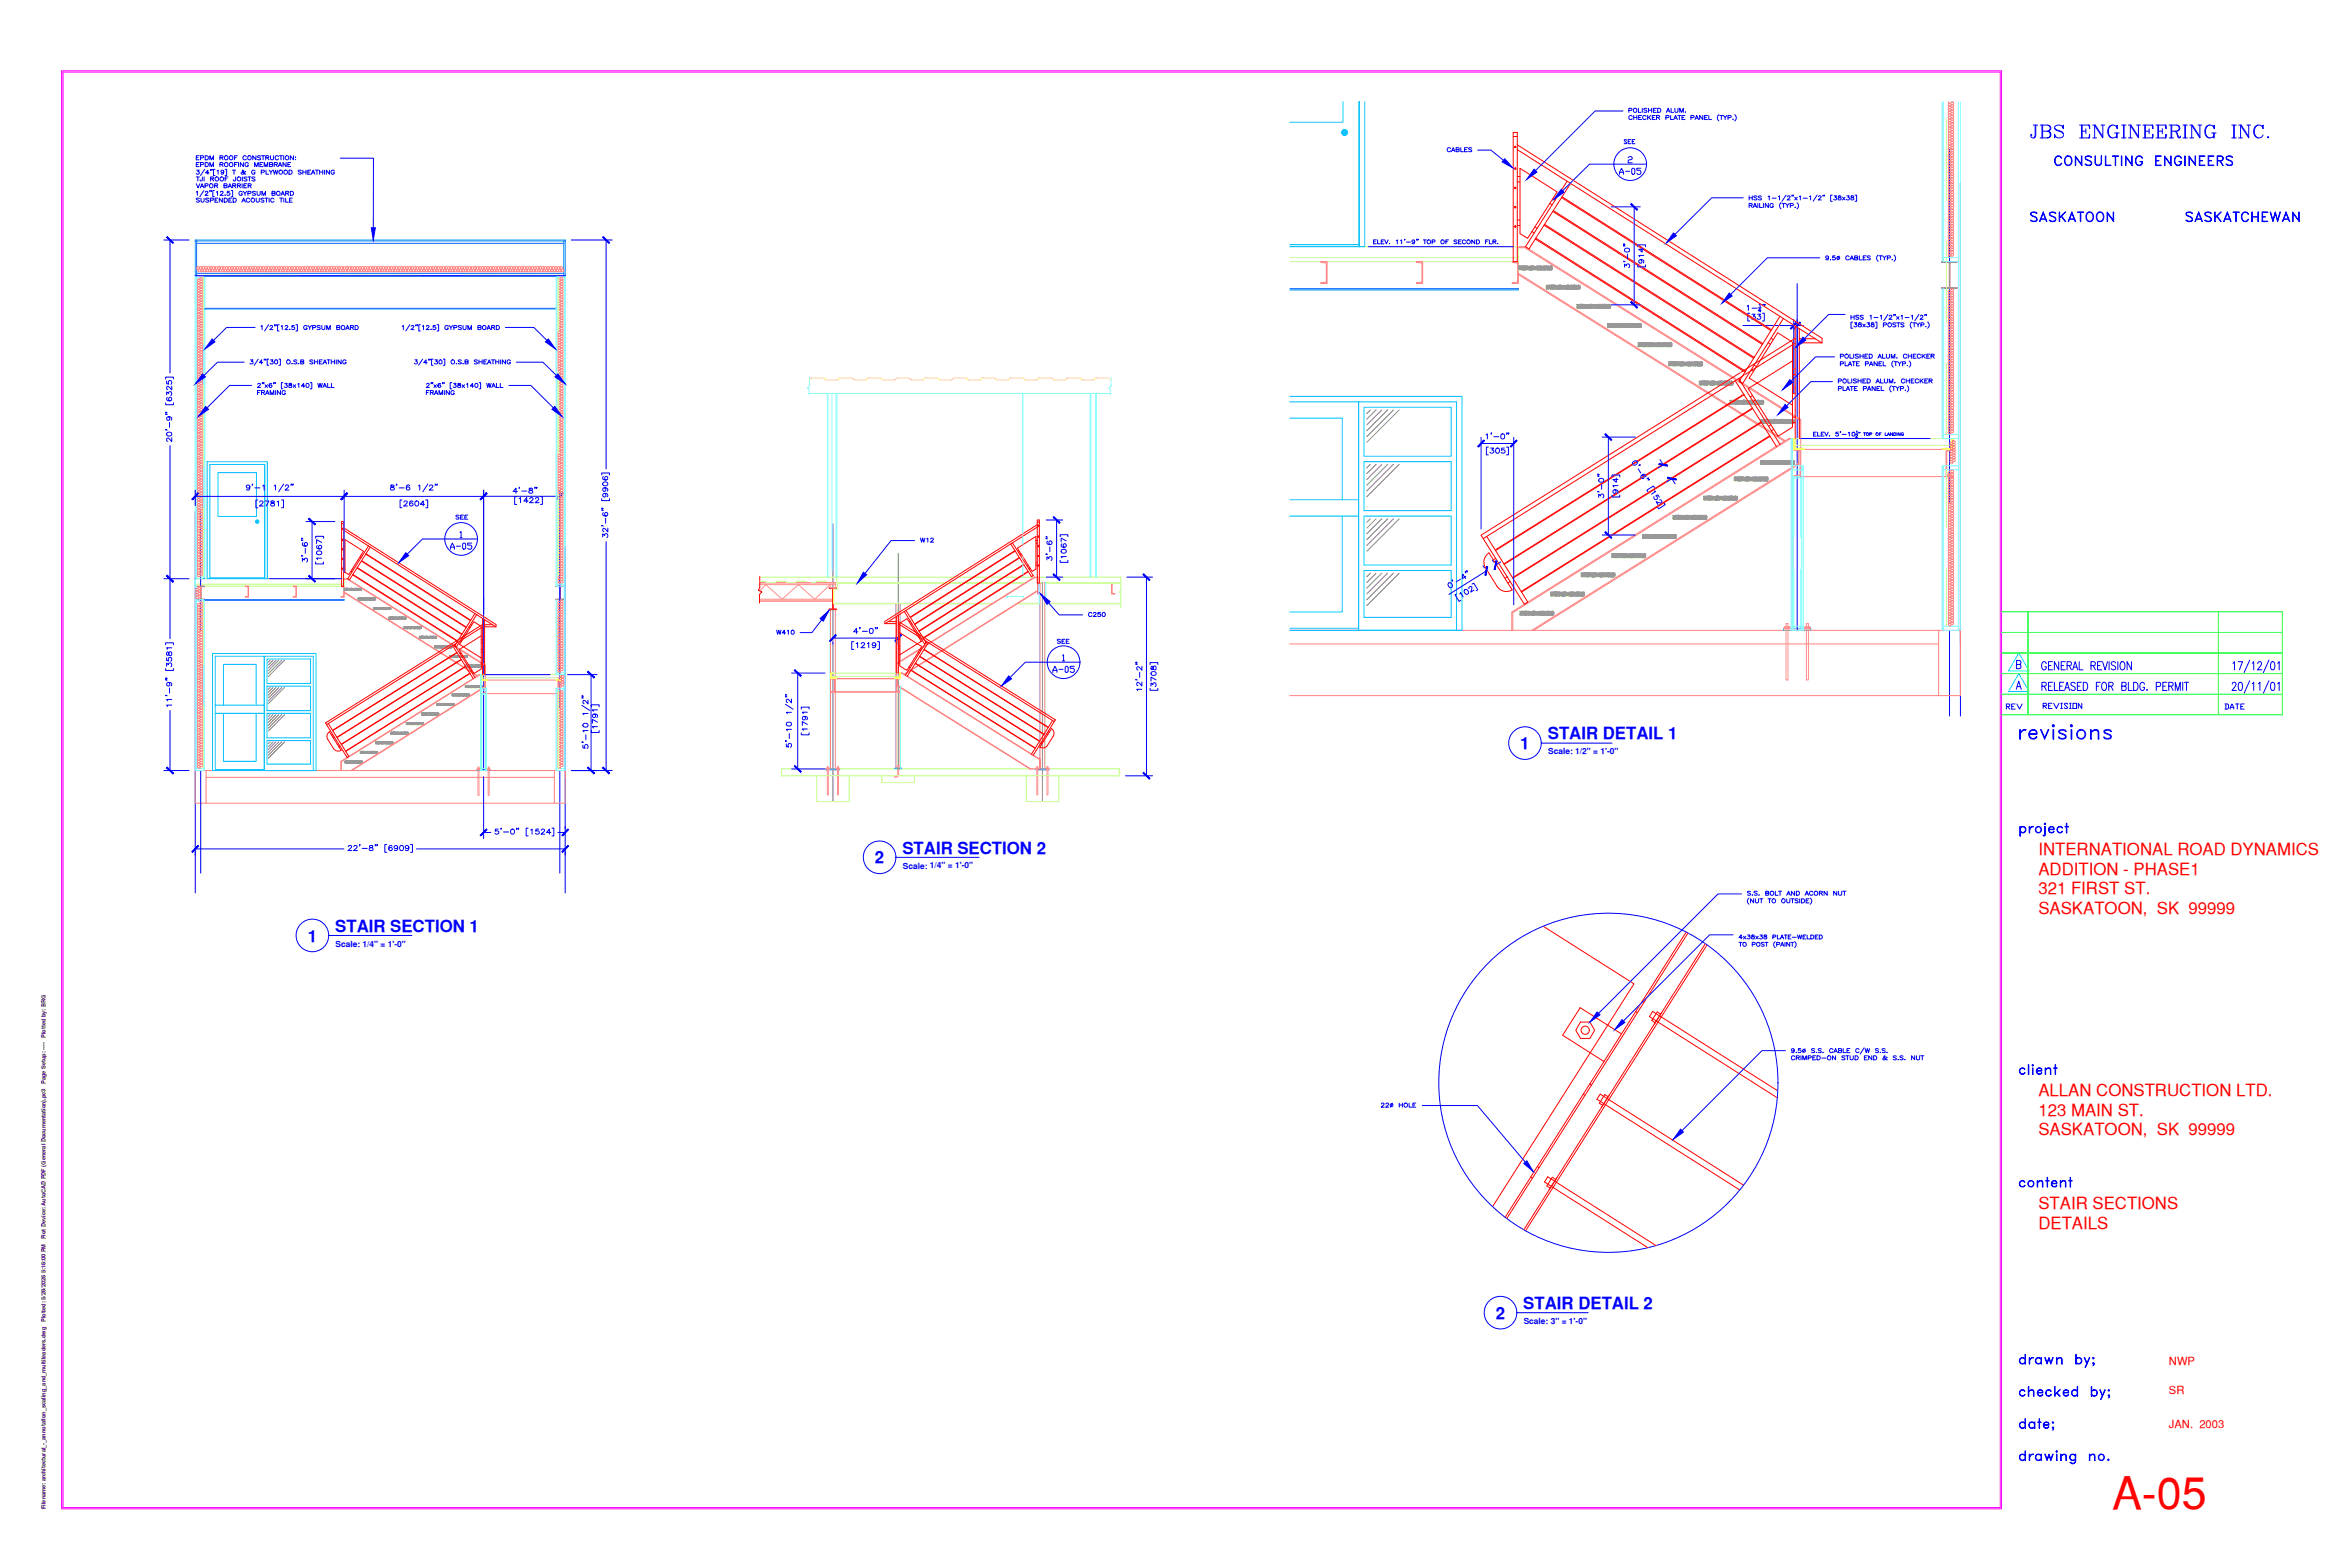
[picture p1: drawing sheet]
<svg xmlns="http://www.w3.org/2000/svg" width="914mm" height="610mm" viewBox="0 0 914 610" stroke-linecap="round" stroke-linejoin="round" font-family="sans-serif">
<defs><g id="words">
<text font-size="24.7" fill="#00f" x="332.3" y="228.2">W12</text>
<text font-size="17.4" fill="#f00" x="821.8" y="586.9">A-05</text>
<text font-size="14.6" fill="#00f" x="300.9" y="248">W410</text>
<text font-size="13.7" fill="#00f" x="403.6" y="240.9">C250</text>
<text font-size="9.7" fill="#00f" x="784.6" y="288.9">revisions</text>
<g font-size="9.3" fill="#00f">
<text x="788.8" y="55">JBS ENGINEERING INC.</text>
<text x="784.6" y="545.7">checked by;</text>
<text x="784.6" y="570.8">drawing no.</text>
</g>
<text font-size="8.8" fill="#00f" x="784.6" y="533">drawn by;</text>
<text font-size="8.4" fill="#00f" x="784.6" y="557.7">date;</text>
<g font-size="7.5" fill="#00f">
<text x="798.3" y="65.6">CONSULTING ENGINEERS</text>
<text x="788.8" y="87.5">SASKATOON SASKATCHEWAN</text>
</g>
<g font-size="7.1" fill="#00f">
<text x="784.6" y="419.1">client</text>
<text x="784.6" y="462.8">content</text>
</g>
<g font-size="6.5" fill="#00f">
<text x="602.3" y="287.6">STAIR DETAIL 1</text>
<text x="591.6" y="291.4">1</text>
<text x="340.4" y="335.9">2</text>
<text x="351.1" y="332">STAIR SECTION 2</text>
<text x="130.4" y="362.4">STAIR SECTION 1</text>
<text x="119.7" y="366.3">1</text>
<text x="592.7" y="509.2">STAIR DETAIL 2</text>
<text x="582" y="513">2</text>
</g>
<g font-size="6.5" fill="#f00">
<text x="793.1" y="332.6">INTERNATIONAL ROAD DYNAMICS</text>
<text x="793.1" y="340.2">ADDITION - PHASE1</text>
<text x="793.1" y="347.8">321 FIRST ST.</text>
<text x="793.1" y="355.4">SASKATOON, SK 99999</text>
<text x="793.1" y="426.5">ALLAN CONSTRUCTION LTD.</text>
<text x="793.1" y="434.1">123 MAIN ST.</text>
<text x="793.1" y="441.7">SASKATOON, SK 99999</text>
<text x="793.1" y="470.3">STAIR SECTIONS</text>
<text x="793.1" y="477.9">DETAILS</text>
</g>
<text font-size="6.2" fill="#00f" x="309.4" y="292.1" transform="rotate(-90 309.4 292.1)">5'-10 1/2&quot;</text>
<g font-size="5.7" fill="#00f">
<text x="635" y="105.5" transform="rotate(-90 635 105.5)">3'-0&quot;</text>
<text x="576.8" y="172.2">1'-0&quot;</text>
<text x="120.6" y="219.8" transform="rotate(-90 120.6 219.8)">3'-6&quot;</text>
<text x="410.3" y="219.1" transform="rotate(-90 410.3 219.1)">3'-6&quot;</text>
<text x="330.9" y="247.6">4'-0&quot;</text>
</g>
<g font-size="5.3" fill="#00f">
<text x="624.8" y="195.1" transform="rotate(-90 624.8 195.1)">3'-0&quot;</text>
<text x="793.7" y="276.9">REVISION</text>
</g>
<g font-size="4.9" fill="#00f">
<text x="630.8" y="57.1">SEE</text>
<text x="410.3" y="251.5">SEE</text>
<text x="779.6" y="276.9">REV</text>
<text x="864.7" y="276.9">DATE</text>
</g>
<text font-size="4.4" fill="#00f" x="176" y="203.2">SEE</text>
<g font-size="4.4" fill="#f00">
<text x="843.9" y="531.2">NWP</text>
<text x="843.9" y="542.4">SR</text>
<text x="843.9" y="555.7">JAN. 2003</text>
</g>
<g font-size="3.3" fill="#00f">
<text x="602.4" y="293.5">Scale: 1/2&quot; = 1'-0&quot;</text>
<text x="351.3" y="337.9">Scale: 1/4&quot; = 1'-0&quot;</text>
<text x="130.6" y="368.3">Scale: 1/4&quot; = 1'-0&quot;</text>
<text x="592.9" y="515.1">Scale: 3&quot; = 1'-0&quot;</text>
</g>
<g font-size="2.2">
<text x="17.7" y="403.7" transform="rotate(-90 17.7 403.7)">Plotted by: BRG</text>
<text x="17.7" y="421.6" transform="rotate(-90 17.7 421.6)">Page Setup: ----</text>
<text x="17.7" y="482.2" transform="rotate(-90 17.7 482.2)">Plot Device: AutoCAD PDF (General Documentation).pc3</text>
<text x="17.7" y="514.3" transform="rotate(-90 17.7 514.3)">Plotted: 5/28/2026 5:16:00 PM</text>
<text x="17.7" y="587.1" transform="rotate(-90 17.7 587.1)">Filename: architectural_-_annotation_scaling_and_multileaders.dwg</text>
</g>
</g></defs>
<!-- layer: Struc_Section_Dim -->
<path d="M758.6 58.1v137.9M762.8 71.1v207.5M699.3 110.3v134.9M76 199.1v148.3M78.1 199.1v46.3M217.8 206.2v68.9M219.9 212.7v134.7M188.2 232.3v67.5M758.6 245.2v33.4M78.1 299.8v39.9M217.8 299.8v39.9" fill="none" stroke="#00f" stroke-width=".39"/>
<!-- layer: Struc_Section_Steel -->
<g fill="none" stroke="#ff7f7f" stroke-width=".39">
<path d="M590.8 96.4h2.5l107 67v7.2M516.1 102.5v7M516.1 102.5l-.2-.2-1.8-.2-.1-.3h2.4v8.5h-2.4l.1-.4 1.8-.1 .2-.3M551.3 102.1l1.8 .2 .2 .2v7l-.2 .3-1.8 .2M551.3 102.1l-.1-.3h2.4v8.5h-2.4l.1-.4M590.8 101.8h-2.4l.1 .3 1.8 .2 .2 .2v7l-.2 .3-1.8 .2-.1 .3h2.4v-14.3h2.6l107.3 67.2v11.6h56.5M590.8 106.8l103.5 64.9M590.8 106.3l103.9 65.1M758.2 111.9h-2.6v.3h6v-.3h-2.6M758.2 111.9l.3-.2v-9.3l-.3-.3h-2.6v-.3h6v.3h-2.6l-.3 .3v9.3l.3 .2M696.7 170.6l-108 67.7v6.9M698.2 175.1l2 .3 .2 .3v8.9l-.2 .2-2 .3"/>
<path d="M698.2 175.1l-.2-.3h2.7v10.6h-2.7l.2-.3M699.9 175.4v5.2l-103.1 64.6M700.7 170.6h-4.7l-107.8 67.5v7.1M757.2 174.8h2.7l-.2 .3-2 .3-.2 .3v8.9l2.2 .5 .2 .3h-2.7zM699.9 180.1l-103.9 65.1M700.7 185.4h56.5M76.6 228h3l-1.4 .3v4.7l1.4 .3h-3l1.4-.3v-4.8zM95.5 228h1.2v4.3h-1.2l1.1-.4v-3.5zM114.1 228h1.2v4.3h-1.2l1.1-.4v-3.5zM133.9 228h-1.2l1.1 .4v3.5l-1.1 .4h1.2v-7.2h1.3l53.7 33.6v5.9h28.2M133.9 230.5l51.8 32.5M133.9 225.3h1.3l53.4 33.5v3.6"/>
<path d="M133.9 230.3l52 32.5M217.7 228.3v4.7M217.8 228.3l-1.5-.3h3l-1.4 .3v4.7l1.4 .3h-3l1.5-.3M323.2 237.2v61.9M325 237.2v61.9M348.6 234.9v63.8M350.2 234.9v22.3M402.4 224.5l.1 .2h1.2M402.4 224.5h1.3v5.1M402.4 224.5l-53.6 33.6v5.8h-24M402.5 224.7l-53.7 33.7M403.7 227.4v-2.9v4.8"/>
<path d="M403.7 229.9l-51.7 32.5M403.7 229.7l-51.9 32.5M404.7 226.6v72.5M406.5 226.6v72.5M186.9 262.4l-54.1 33.9v3.5M187.6 269.7l-.1 .2h1.4v-5.3h-1.4l1.2 .4v4.4l-1.1 .3M188.5 264.8v2.6l-51.6 32.4M188.5 267.2l-52 32.6M188.9 262.4h-2.4l-53.9 33.8v3.6M188.9 269.9h28.2M218.4 269.7l-1.3 .2v-5.3h1.4l-1.2 .4v4.4l1.1 .3M324.6 264.4v4.4"/>
<path d="M324.7 264.4l-1.3-.5h1.4v5.3h-1.4M324.7 268.8l-1.3 .4M324.8 269.2h23.7M325.1 264.1h23.4M325.1 269.1h23.4M348.8 261.8h2.4l53.6 33.6M349.1 264.2l1.1-.3h-1.4v5.3h1.4M349.1 268.9l1.1 .3M349.1 264.2v4.7M349.2 264.2v2.6l51.6 32.3h4.9M349.2 266.6l51.9 32.5M350.2 266.7v32"/>
<path d="M350.8 261.8l53.8 33.8M404.5 294.3l.1 4.8 .2-3.7M404.8 295.4v3.7M343.1 302.9v1.5"/>
</g>
<!-- layer: LAYER11A -->
<path d="M501.9 245.2h260.9v5.3M501.9 250.5h252.4M754.3 245.2v25.4M762.8 245.2v25.4h-260.9M80.2 299.8v12.7h-4.2v-12.7h143.9v2.6M215.7 299.8v12.7M219.9 299.8v12.7h-139.7M80.2 302.4h135.5" fill="none" stroke="#ff7f7f" stroke-width=".39"/>
<!-- layer: Struc_Section_Conc -->
<g fill="none" stroke="#bfff7f" stroke-width=".39">
<path d="M501.9 96h88.9v5.8M501.9 101.8h87.2M501.9 100.2h88.9M698 170.6h61.9M698 173.2h61.6M76 227.2h57.9M133.1 228h-57.1v-2.9h57.9v2.9M295.6 226.1h2.1l.5 .5h3.3M295.6 224.5h107.4M299.9 226.6h1.6l.6-.5h3.4l.6 .5h3.3M307.8 226.6h1.6l.5-.5h3.5l.5 .5h3.3M315.6 226.6h1.6"/>
<path d="M324.4 234.9h61.5M324.4 234.7h61.8M325.6 224.5v2.1h-3.8l-.6-.5h-3.4l-.6 .5M325.6 226.6h73.5M325.8 226.8h72.9M395.8 234.9h8.5M396.1 234.7h8.2M406.9 234.9h29.2M406.9 226.8h29.2M406.9 234.7h29.2M436.1 224.3v4.8l.3 .5-.9 .6 .6 .5v5.6M436.1 224.5h-32.4v2.1h32.4"/>
<path d="M187.5 262.4h31M187.5 263.8h30.8M323.4 261.8h25.4M323.6 263.1h26.4M304.1 298.9l.2 1.4-.5 .4 .3 .2v1.2M304.1 299.1h131.4M435.5 298.9l.2 1.4-.5 .4 .4 .2v1.2M304.1 301.8h131.5M317.7 301.8v10h12.7v-10M343.1 301.8v2.6h12.7v-2.6M399.3 301.8v10h12.7v-10"/>
</g>
<!-- layer: LAYER131A -->
<path d="M697.7 185.9h3.2M323 237.2v61.9M325.1 237.2v61.9M348.5 234.9v63.8M350.4 234.9v22.3M391.8 232v.5v-.5h6.5v.5M404.5 226.6v67.7M406.7 226.6v72.5M697.7 244.4v-59h3.2v59M187.4 270.1h1.6M350.4 266.7v32M187.4 299.4v-29.5h1.6v29.5" fill="none" stroke="#7fffff" stroke-width=".39"/>
<!-- layer: LAYER131D -->
<path d="M698 185.9v22.9M700.6 185.9v22.9M698 221.5v22.9M700.6 221.5v22.9M187.5 270.1v29.3M188.8 270.1v29.3" fill="none" stroke="#7fffff" stroke-width=".39"/>
<!-- layer: Struc_Section_BP -->
<path d="M694 244.4h10.6v.8h-10.6zM185.5 299.4h5.3v.4h-5.3zM321.4 299.1h5.3v.4h-5.3zM348.2 298.7h2.6v.4h-2.6zM403 299.1h5.2v.4h-5.2z" fill="none" stroke="#5cb8b8" stroke-width=".39"/>
<!-- layer: C-241-1 -->
<g fill="none" stroke="#ff7f9f" stroke-width=".39">
<path d="M694.2 244.2l2.3 .2zM694.4 244.2v-.5h1.9v.5M695 242.6h.7v21.9h-.7zM702.1 244.2l2.4 .2zM702.4 244.2v-.5h1.8v.5M702.9 242.6h.8v21.9h-.8zM185.6 299.3l1.2 .1zM185.7 299.3v-.3h1v.3M186 298.5h.4v10.9h-.4zM189.6 299.3l1.1 .1zM189.7 299.3v-.3h.9v.3M190 298.5h.4v10.9h-.4z"/>
<path d="M321.5 299l1.2 .1zM321.7 299v-.2h.9v.2M321.9 298.2h.4v11h-.4zM325.5 299l1.2 .1zM325.6 299v-.2h.9v.2M325.9 298.2h.4v11h-.4zM348.9 298.6l1.2 .1zM349 298.6v-.2h1v.2M403 299l1.2 .1zM403.1 299v-.2h1v.2M403.4 298.2h.4v11h-.4zM407 299l1.2 .1z"/>
<path d="M407.1 299v-.2h.9v.2M407.4 298.2h.4v11h-.4zM349.3 301.5l-.4 .4h-.8v.4l1.1-.1 .5-.7M349.3 301.5v-3.7h.4v3.7"/>
</g>
<!-- layer: Layer131B -->
<g fill="none" stroke="#bfff7f" stroke-width=".39">
<path d="M590.8 103.4v1.6h13v-1.6M601.6 110.9v1.6h13v-1.6M613.5 118.4v1.6h13v-1.6M625.5 125.8v1.6h12.9v-1.6M637.4 133.3v1.6h12.9v-1.6M649.3 140.8v1.5h12.9v-1.5M661.2 148.2v1.6h12.9v-1.6M673.1 155.7v1.6h13v-1.6M685 163.1v1.6h13v-1.6M685 179.1v1.6h13v-1.6M662.9 193v1.6h12.9v-1.6M674.8 185.5v1.6h12.9v-1.6"/>
<path d="M627.2 215.4v1.6h12.9v-1.6M639 207.9v1.6h13v-1.6M651 200.4v1.6h12.9v-1.6M133.9 228.9v.8h6.5v-.8M139.3 232.6v.8h6.5v-.8M145.3 236.3v.8h6.5v-.8M591.4 237.7v1.6h13v-1.6M603.3 230.3v1.6h13v-1.6M615.2 222.8v1.6h13v-1.6M151.2 240.1v.8h6.5v-.8M157.2 243.8v.8h6.5v-.8M163.1 247.5v.8h6.5v-.8"/>
<path d="M169.1 251.2v.9h6.5v-.9M175.1 255v.8h6.4v-.8M181 258.7v.8h6.5v-.8M164 277.4v.8h6.5v-.8M170 273.6v.8h6.4v-.8M175.9 269.9v.8h6.5v-.8M181 266.7v.8h6.5v-.8M134.2 296v.8h6.5v-.8M140.2 292.3v.8h6.4v-.8M146.1 288.6v.7h6.5v-.7M152.1 284.8v.8h6.5v-.8M158 281.1v.8h6.5v-.8"/>
</g>
<!-- layer: Stair_Conc. -->
<g fill="none" stroke="#989898" stroke-width=".39">
<path d="M590.8 103.5v.1M590.8 104.9h.1M590.9 104.2h.1M590.9 104.8l-.1 .1M590.9 104.5h.1M590.9 103.7h.1M591 103.5h.1M591 104.1h.1M591.1 104.9h.1M591.1 104.2h.1M591.1 104.6h.1M591.1 103.5h.1"/>
<path d="M591.1 103.8h.1M591.1 103.9h.1M591.1 103.6h.1M591.1 104.3h.1M591.1 104.8h.1M591.2 104.7l-.1 .1M591.2 104.7v.1M591.3 103.7h.1M591.4 103.8h.1M591.4 104.8h.1M591.5 104.5h.1M591.5 103.9l-.1 .1"/>
<path d="M591.5 104.1h.1M591.6 103.6h.1M591.6 104.8h.1M591.6 104.9h.1M591.6 104.5h.1M591.6 103.8h.1M591.6 104.1h.1M591.7 104h.1M591.7 104.4h.1M591.7 104.7h.1M591.7 104.8h.1M591.7 103.5h.1"/>
<path d="M591.8 104.2h.1M591.8 104.8h.1M591.9 103.4h.1M592 104h.1M592 104.4h.1M592 103.6h.1M592 103.7h.1M592 104.5h.1M592.1 103.6h.1M592.1 104.4h-.1M592.1 104.8h.1M592.2 104.1h.1"/>
<path d="M592.2 104.4h.1M592.2 103.7h.1M592.2 104.2h.1M592.3 103.6h.1M592.3 104.7h.1M592.3 104h.1M592.3 104.1l-.1 .1M592.3 103.6v.1M592.4 103.9h.1M592.4 103.6h-.1M592.4 104.1h.1M592.4 104.9v.1"/>
<path d="M592.4 103.5h.1M592.5 104.7h.1M592.6 104.6h.1M592.6 105h.1M592.6 103.6h.1M592.7 103.5h.1M592.7 104.7h.1M592.7 104h.1M592.7 104.3h.1M592.7 103.6h.1M592.7 104.8v.1M592.8 104.3h.1"/>
<path d="M592.8 104h.1M592.8 104.7h.1M592.8 103.4l.2 .1M592.9 105h.1M593 104h.1M592.9 104.6h.1M593 103.5h.1M593 104.2h.1M593 103.8h.1M593 103.4v.1M593.1 104.6h.1M593.2 104.6h.1"/>
<path d="M593.2 105h-.1M593.2 105h.1M593.2 104.6v.1M593.2 104.9h.1M593.2 103.5h.1M593.2 103.9h.1M593.2 104.3h.1M593.3 103.6h.1M593.3 103.8h.1M593.4 104.1h.1M593.4 104.7h.1M593.4 104.2h.1"/>
<path d="M593.5 104.9h.1M593.6 104.5h.1M593.6 103.5h.1M593.6 103.9h.1M593.7 103.8h.1M593.8 104.3h.1M593.7 104.6h.1M593.8 104.5h.1M593.8 104.9h.1M593.8 103.8h.1M593.8 104.2h.1M593.8 103.7h.1"/>
<path d="M593.8 103.5h.1M593.8 104.8h.1M593.9 104.8h.1M593.9 104.1h.1M594.1 104.5h.1M594.2 103.5h.1M594.1 104.1h.1M594.2 104.4h.1M594.3 104.9h.1M594.2 104.8h.1M594.2 103.8h.1M594.3 104.8h.1"/>
<path d="M594.3 104.6h.1M594.3 104.7l-.1 .1M594.3 104.1h.1M594.3 104.5h.1M594.3 103.6h.1M594.3 103.8h.1M594.4 103.7h.1M594.4 103.5l-.1 .1M594.4 104.6h.1M594.4 104.1l.1 .1M594.5 104.4h.1M594.5 104.1h.1"/>
<path d="M594.5 104.8h.1M594.5 104.1h-.1M594.5 104.3v.1M594.6 103.6h.1M594.7 103.6h.1M594.7 104h.1M594.8 104.3h.1M594.8 104.8h.1M594.9 104.4h.1M594.9 104.7h.1M594.9 105h.1M594.9 103.7h.1"/>
<path d="M594.9 104h.1M595 103.6h.1M595.1 104.1h.1M595.1 104.5h.1M595.1 104.6h.1M595.1 104.8h.1M595.2 103.6h.1M595.1 104.7h.1M595.2 104.3h.1M595.3 103.8h.1M595.3 103.6h.1M595.3 104.4h.1"/>
<path d="M595.4 104.7h.1M595.4 105h.1M595.4 104.3h.1M595.4 103.6h.1M595.4 104h.1M595.4 103.9h.1M595.4 104.2h.1M595.4 104.9v.1M595.5 104.9h.1M595.5 103.7h.1M595.5 104.7h.1M595.6 104.8h.1"/>
<path d="M595.6 104.1h.1M595.7 103.9h.1M595.7 104.4h.1M595.7 103.5h.1M595.8 105h.1M595.8 104.2h.1M595.8 103.6h.1M595.8 103.7l.1 .1M595.9 104.6h.1M595.9 104.9h.1M596 103.9h.1M596 104.2h.1"/>
<path d="M596 103.5h.1M596 104.7h.1M596 104.5h.1M596 104.1h.1M596.1 103.8h.1M596.1 104.8h.1M596.1 103.5h.1M596.2 104.2h.1M596.2 105h.1M596.2 104.9h.1M596.2 104.6h.1M596.3 103.4h.1"/>
<path d="M596.3 104.3h.1M596.4 103.6h.1M596.3 104h.1M596.5 104.5h.1M596.5 104.9h.1M596.5 104.2h.1M596.5 103.5h.1M596.5 103.8h.1M596.5 104.7h.1M596.6 104.9h.1M596.6 103.8h.1M596.7 104h.1"/>
<path d="M596.7 103.7l-.1 .1M596.7 103.8h.1M596.7 104.6l-.1 .1M596.7 104.7h.1M596.7 104.1h.1M596.8 104.2h.1M596.8 103.7h.1M596.8 104.9h.1M596.8 104.5v.1M596.9 104.5h.1M596.9 104.2h.1M596.9 103.9h-.1"/>
<path d="M597 103.7h.1M597 104.5h.1M597 104.8h.1M597 104.1h.1M597.1 103.7h.1M597.1 104.8h.1M597.1 104.1h.1M597.2 103.8h.1M597.3 104.8h.1M597.3 103.9h.1M597.3 104.6h.1M597.3 104.2h.1"/>
<path d="M597.4 104.9h.1M597.4 103.7h.1M597.4 103.8h.1M597.5 104.1h.1M597.5 104.4h.1M597.5 104.8h.1M597.5 104.7h.1M597.6 104.4h.1M597.6 104.6h.1M597.6 103.7h.1M597.6 104h.1M597.7 104.8h.1"/>
<path d="M597.8 103.5h.1M597.8 103.8h.1M597.8 104.4h.1M597.8 104h.1M597.9 103.8h.1M597.9 104.2h.1M597.9 104.9h.1M597.9 104.7h.1M597.9 104.5h.1M598.1 105h.1M598.1 103.9h.1M598.1 104.3h.1"/>
<path d="M598.1 104.6h.1M598.1 103.7h.1M598.1 103.6h.1M598.1 104.8h.1M598.2 103.9h-.1M598.2 104.3h.1M598.2 104.7l-.1 .1M598.2 104.8h.1M598.3 103.8h.1M598.3 104.7h.1M598.4 103.5h.1M598.5 104.3h.1"/>
<path d="M598.5 103.9l-.1 .1M598.5 104.9h.1M598.5 103.9h.1M598.5 105h.1M598.5 103.7h.1M598.6 104.4h.1M598.6 105h.1M598.6 104.6h.1M598.6 104.9h.1M598.6 104.2h.1M598.7 103.5h.1M598.7 103.9h.1"/>
<path d="M598.7 103.7h.1M598.7 104.2v.1M598.8 103.9h.1M598.8 104.8h.1M598.9 104.6h.1M598.9 104.2h.1M598.9 103.9h.1M598.9 103.9v.1M598.9 103.9l.1 .1M599.1 104.4h.1M599 104.3h.1M599 104.8h.1"/>
<path d="M599 105h.1M599.1 103.6h.1M599.1 104.2h.1M599.2 103.8h.1M599.2 104.5h.1M599.2 104.9h.1M599.2 104.3h.1M599.2 104.2h.1M599.2 103.4h.1M599.3 104.5h.1M599.3 103.6h.1M599.4 103.8h.1"/>
<path d="M599.4 104.9h.1M599.4 103.9h.1M599.5 104.1h.1M599.6 105h.1M599.6 104.3h.1M599.6 104.9h.1M599.7 104.1h.1M599.6 104.8l.1 .1M599.7 104.8h.1M599.7 104.8h-.1M599.7 104.8v.1M599.7 104.4h.1"/>
<path d="M599.7 103.7h.1M599.7 103.5h.1M599.8 104.2h.1M599.8 103.8h.1M599.8 104.9h.1M599.8 103.7h.1M599.7 104.5h.1M599.8 104.8v.1M600 104h.1M599.9 104.8h.1M599.9 104.5h.1M600 104.9h.1"/>
<path d="M600 103.7h.1M600 103.9h.1M600.1 104.3h.1M600.2 105h.1M600.2 104.4h.1M600.2 104.1h.1M600.3 104.7h.1M600.3 104h.1M600.3 104.4h.1M600.3 103.7h.1M600.3 104.8h.1M600.4 104.7h.1"/>
<path d="M600.4 103.8h.1M600.4 104.1h.1M600.5 104.1h.1M600.5 104h.1M600.5 103.6h.1M600.5 104.9h.1M600.6 103.9h.1M600.6 104.4h.1M600.6 104.5h-.1M600.6 104.9h.1M600.6 103.6h.1M600.6 104.9h-.1"/>
<path d="M600.6 104.5h.1M600.7 104.4h.1M600.7 103.4h.1M600.8 105h.1M600.9 103.7h.1M600.8 104.3h.1M600.8 104.6h.1M600.8 103.6h.1M600.8 103.9h.1M600.9 103.9h.1M600.9 103.8h.1M600.9 104.6v.1"/>
<path d="M601 104.6h.1M601 104.7h.1M601 103.9h.1M601.1 104.9h.1M601.1 104h.1M601.1 103.5h.1M601.2 104.2h.1M601.2 104.9h.1M601.2 104.1v.1M601.2 104.8h.1M601.2 103.5h.1M601.2 104.7h.1"/>
<path d="M601.3 104.3h.1M601.3 104.4h.1M601.3 104.9h.1M601.3 104.2h.1M601.3 104.6h.1M601.4 103.9h.1M601.4 104.9l-.1 .1M601.4 104.9v.1M601.4 103.5h.1M601.4 104.1l.1 .1M601.5 104.1h-.1M601.5 103.8h.1"/>
<path d="M601.5 104.2h.1M601.5 103.9h.1M601.6 104.5h.1M601.6 103.8h.1M601.6 104.9h.1M601.6 104.6h.1M601.6 111h.1M601.7 112.3h.1M601.8 111.7h.1M601.7 111v.1M601.7 104h.1M601.8 111.2h.1"/>
<path d="M601.8 112h.1M601.8 103.8h.1M601.8 103.4v.1M601.8 103.5h.1M601.8 111h.1M601.8 104.7h.1M601.8 104.4h.1M601.9 103.5h.1M601.9 104.8h.1M601.9 104.1h.1M601.9 104.5h.1M601.9 111.6h.1"/>
<path d="M601.9 103.8h.1M601.9 104.2h.1M601.9 112h.1M601.9 112.4h.1M601.9 104.3h.1M601.9 111.3h.1M601.9 111.7h.1M601.9 111.1h.1M602 111h.1M602 111.4h.1M602 104.2l-.1 .1M602 111.8h.1"/>
<path d="M602.1 104.8h.1M602.1 112.2h.1M602 104.9h.1M602.1 103.9h.1M602.1 104.6h.1M602.1 105h.1M602.1 104.5v.1M602.2 111.1h.1M602.2 104.4h.1M602.2 105h.1M602.2 103.8h.1M602.2 111.3h.1"/>
<path d="M602.3 111.5h.1M602.3 103.7h.1M602.3 112.3h.1M602.3 111.9h.1M602.3 104h.1M602.3 104.9h.1M602.3 104.5h.1M602.3 112h.1M602.3 111.5v.1M602.4 103.8h-.1M602.4 111h.1M602.4 104.8h.1"/>
<path d="M602.4 104.4h.1M602.4 104.1h.1M602.5 103.7h.1M602.5 104.6h.1M602.5 112h.1M602.5 112.3h.1M602.5 111.6h.1M602.5 111.3h.1M602.5 112.3l-.1 .1M602.5 112.3v.1M602.5 111.4h.1M602.5 112.1h.1"/>
<path d="M602.5 111.9h.1M602.5 103.5h.1M602.6 112.3h.1M602.6 104.5h.1M602.6 111h.1M602.6 103.5h-.1M602.6 104.1h.1M602.6 111.7h.1M602.6 103.9h.1M602.7 112.2h.1M602.7 104.3h.1M602.7 105h.1"/>
<path d="M602.7 104.9h.1M602.7 110.9h.1M602.8 105h.1M602.8 111.4h.1M602.9 111.8h.1M602.8 104.3h.1M602.8 111.1h.1M602.8 111.2h.1M602.9 104h.1M602.9 104.1h.1M602.9 105h.1M602.9 103.6h.1"/>
<path d="M602.9 103.7h.1M602.9 112h.1M602.9 104.7h.1M603 104.2h.1M603 104h.1M603 104.4h.1M603 111h.1M603 103.6h.1M603 104.5h.1M603 111.9h.1M603 112.2h.1M603 111.5h.1"/>
<path d="M603 111.2h.1M603 103.7h.1M603.1 111.6h.1M603.1 104.5h.1M603.1 111h.1M603.1 111.5h.1M603.1 112.1h.1M603.2 104.9h.1M603.1 103.7h.1M603.1 111.1h.1M603.2 103.9h.1M603.2 112.2h.1"/>
<path d="M603.2 103.5h.1M603.2 112.5h.1M603.2 111.4h.1M603.2 111.6h.1M603.2 112.4v.1M603.3 104h.1M603.3 103.4l-.1 .1M603.3 103.4v.1M603.3 110.9h.1M603.3 112.1h.1M603.3 105h.1M603.3 103.5h.1"/>
<path d="M603.4 104.8h.1M603.4 104.1h.1M603.4 104.2h.1M603.4 112h.1M603.4 112.4h.1M603.4 111.1h.1M603.5 104.6h.1M603.5 105h.1M603.5 104.9h.1M603.5 103.5h.1M603.5 111h.1M603.5 104.3l-.1 .1"/>
<path d="M603.5 104.4h.1M603.5 103.9h.1M603.5 104.3h.1M603.6 112.3h.1M603.5 103.6h.1M603.5 104.5h.1M603.5 112.1h.1M603.5 111.1h.1M603.6 111.8h.1M603.6 111.1h.1M603.6 111.4h.1M603.6 112.1h.1"/>
<path d="M603.6 111.7h.1M603.6 104.7h.1M603.6 104.6h.1M603.7 111.5h.1M603.7 112.2h.1M603.7 110.9h.1M603.7 104.4h.1M603.7 112.5h.1M603.7 110.9v.1M603.7 103.9h.1M603.8 111.5h.1M603.8 112.1h.1"/>
<path d="M603.8 110.9h.1M603.8 111.7h.1M603.9 111h.1M603.9 111.7h.1M603.9 111.3h.1M603.9 110.9h.1M604 112.5h.1M604 112.1h.1M604 112v.1M604.1 112.4h.1M604.1 112.3h.1M604.1 111.7h.1"/>
<path d="M604.1 112.1h.1M604.1 111.1h.1M604.1 111.4h.1M604.1 111h.1M604.1 111.3h.1M604.2 111.5h.1M604.2 112.2h.1M604.3 111.6h.1M604.4 112.4h.1M604.4 111h.1M604.4 112h.1M604.5 111.4h.1"/>
<path d="M604.5 110.9l-.1 .1M604.5 111h.1M604.5 111.9l-.1 .1M604.5 111.9v.1M604.5 111.2h.1M604.6 112.1h.1M604.6 111.8h.1M604.6 112.4h.1M604.6 111.7v.1M604.6 111.7h.1M604.6 112h.1M604.7 111.3h.1"/>
<path d="M604.7 111.1h.1M604.7 112.4h.1M604.7 111.2h.1M604.7 110.9h.1M604.7 112.2h.1M604.7 111.1v.1M604.8 111.5h.1M604.8 112.2h.1M604.9 111.9h.1M604.9 111.5h.1M605 111h.1M604.9 111.1h.1"/>
<path d="M605 111.9h.1M605 112.4h.1M605.1 112.3h.1M605.1 111.3h.1M605.1 112.4h-.1M605.1 112.1h.1M605.2 111.9h.1M605.2 112.3h.1M605.2 111.6h.1M605.2 111.2h.1M605.2 111.5h.1M605.2 111.1h.1"/>
<path d="M605.3 112.1h.1M605.4 111.6h.1M605.3 111.9h.1M605.4 112.2h.1M605.4 111.8v.1M605.5 111.1h.1M605.6 111h.1M605.6 111.5h.1M605.6 111.8h.1M605.7 112.2h.1M605.7 112.5h.1M605.7 111.1h.1"/>
<path d="M605.7 111.5h.1M605.7 111.9h.1M605.7 112.1h.1M605.9 111h.1M605.9 112h.1M605.9 112.3h.1M605.9 111.6h.1M606 112.2h.1M606 111.8h.1M606 111.1h.1M606 112h-.1M606.2 111.3h.1"/>
<path d="M606.1 111.9h.1M606.1 111h.1M606.2 112.5h.1M606.2 112.1h.1M606.3 111.4h.1M606.3 111.8h.1M606.3 111.7h.1M606.3 111.2l-.1 .1M606.3 111.3h-.1M606.3 111.1h.1M606.3 112.4l-.1 .1M606.3 112.4h.1"/>
<path d="M606.3 111h.1M606.3 111.2h.1M606.4 112.1h.1M606.5 111.6h.1M606.5 112.3h.1M606.5 111.9h.1M606.5 111.3h.1M606.6 111h.1M606.6 112.5h.1M606.6 112.4v.1M606.7 111.7h.1M606.7 111.1h.1"/>
<path d="M606.7 111.1v.1M606.7 111.1l.1 .1M606.8 112.4h.1M606.8 111.7h.1M606.8 112.1h.1M606.8 111.4h.1M606.8 110.9h.1M606.8 111h.1M606.8 112.2h.1M606.8 112h.1M606.9 111.6h.1M606.9 111.2h.1"/>
<path d="M606.9 112.3h.1M606.9 111.3h.1M606.9 110.9h.1M607 111.6h.1M607 112.4h.1M607 112h.1M607.1 112.3h.1M607.1 110.9v.1M607.1 110.9h.1M607.2 111.8h.1M607.3 111.1h.1M607.3 111.3h.1"/>
<path d="M607.3 112.3h.1M607.3 112h.1M607.3 111.6h.1M607.4 110.9h.1M607.4 112.2h.1M607.4 112.4h.1M607.4 111.3h.1M607.4 112.1l.1 .1M607.5 111.2h.1M607.5 111.5h.1M607.5 111.2l-.1 .1M607.5 112.1h-.1"/>
<path d="M607.6 112.2h.1M607.6 111.6h.1M607.6 111.2h.1M607.6 112.3h.1M607.6 111.7h.1M607.7 112v.1M607.7 112h.1M607.8 111.7h.1M607.8 111.3l-.1 .1M607.8 111.1h.1M607.9 112.3h.1M607.9 111.9h.1"/>
<path d="M607.9 111.2h.1M607.9 111.5h.1M608 112.2h.1M608 111.5h.1M608 111.3h.1M608.1 112.3h.1M608.1 111.4h.1M608.2 111.7h.1M608.2 112.1h.1M608.2 112.4h.1M608.2 111.3h.1M608.3 111.1h.1"/>
<path d="M608.3 111.8h.1M608.4 112.1h.1M608.4 111.1h.1M608.4 112.2h.1M608.4 111.9h.1M608.4 111.6h.1M608.4 111.8h-.1M608.4 111.5h.1M608.4 111.8h.1M608.5 112.2h.1M608.6 111v.1M608.6 111.3h.1"/>
<path d="M608.7 111.8h.1M608.7 111.4h.1M608.7 111.2h.1M608.7 111.7h.1M608.8 112.4h.1M608.8 112.2h.1M608.8 112h.1M608.9 112.1h.1M608.9 112.5h.1M609 111.4h.1M609 111.8h.1M609 111.2h.1"/>
<path d="M609 111h.1M609 111.1h.1M609 112.2h.1M609 111.5h.1M609 111.3v.1M609.1 111.8h.1M609.1 112.3h.1M609.2 112.1l-.1 .1M609.2 111.3h.1M609.2 111h.1M609.2 111.4l.1 .1M609.3 111.4h-.1"/>
<path d="M609.3 111.7h.1M609.3 112.4h.1M609.3 111.4h.1M609.4 111.1h.1M609.4 111.8h.1M609.4 112.5h.1M609.5 111.7h.1M609.5 112h.1M609.5 112.4h.1M609.5 111.3h.1M609.5 111h.1M609.5 111.2h.1"/>
<path d="M609.6 111.4h.1M609.6 110.9h.1M609.7 112.3h.1M609.7 112.1h.1M609.7 111.7h.1M609.7 111.3h.1M609.8 111.4h.1M609.8 112.4h.1M609.9 111.8h.1M609.9 112.4h.1M609.9 112.3h.1M609.9 112.2v.1"/>
<path d="M609.9 111.8v.1M610 111h.1M610 112.4h.1M610 111.7h.1M610 112.3h.1M610 111.6h.1M610 112h.1M610.1 111.3h.1M610.1 110.9h.1M610.1 111.2h.1M610.1 112h.1M610.1 111.1h.1"/>
<path d="M610.2 111.3h.1M610.2 112.3h.1M610.3 111.2h.1M610.3 111.4h.1M610.4 111.6h.1M610.4 111.8h.1M610.5 112.5h.1M610.5 112.4h.1M610.5 111.5h.1M610.6 111.9h.1M610.6 112.2h.1M610.6 112.3h-.1"/>
<path d="M610.6 111.2h.1M610.6 111.5h.1M610.6 110.9h.1M610.7 111.9h.1M610.6 111.6h.1M610.7 111.2h.1M610.7 112.3h.1M610.8 111.5h.1M610.8 111.9h.1M610.8 112.4h.1M610.8 111.1h.1M610.9 111.4h.1"/>
<path d="M611 111.8h.1M611 112.5h.1M611.1 111.8h.1M611.1 112.2h.1M611.1 111.1h.1M611.1 111.5h.1M611.2 112.2h.1M611.2 111.3h.1M611.3 111.5h.1M611.3 111.6h.1M611.3 111.5v.1M611.3 111.1h.1"/>
<path d="M611.4 112.4h.1M611.4 112h.1M611.4 111.4h.1M611.4 111.8h.1M611.4 112.3v.1M611.4 112.3l.1 .1M611.4 111.9v.1M611.5 111h.1M611.6 111.8h.1M611.6 110.9h.1M611.6 111.1h.1M611.6 112.1h.1"/>
<path d="M611.6 112.5h.1M611.7 111.4h.1M611.7 111.7h.1M611.7 110.9h.1M611.7 111h.1M611.8 112h.1M611.7 111.1l-.1 .1M611.8 111.3h.1M611.8 112.1h.1M611.8 112.2h.1M611.9 111.4h.1M611.9 112.4h.1"/>
<path d="M612 111.4h.1M612 111h.1M612.1 112.4h.1M612 111.7h.1M612.1 111.6l-.1 .1M612.1 112.3h.1M612.1 110.9h.1M612.1 112.1h.1M612.1 111.8h.1M612.2 112h.1M612.2 112.4h.1M612.2 111.7h.1"/>
<path d="M612.2 111h.1M612.2 111.3h.1M612.2 112.4v.1M612.3 111.7h.1M612.3 111.3h.1M612.4 111.7h.1M612.4 111.3h.1M612.4 112h.1M612.5 111.3h.1M612.5 112.4h.1M612.5 112.1h.1M612.6 111.5h.1"/>
<path d="M612.7 111.3h.1M612.7 110.9h.1M612.7 110.9v.2M612.7 112.2h.1M612.7 111.9h.1M612.7 111.1h.1M612.7 112h.1M612.7 112.3h.1M612.7 111.6h.1M612.8 111.3h.1M612.8 111.7h.1M612.9 112.2h.1"/>
<path d="M612.9 112.4h.1M612.9 111.3h.1M613 112.5h.1M613 112h-.1M613 112v.1M613.1 111.8h.1M613.1 112.4h.1M613.1 111.3h.1M613.1 111.2h.1M613.1 111.5h.1M613.2 112h.1M613.2 111.2v.1"/>
<path d="M613.2 111.3h.1M613.2 112.2h.1M613.3 111.9h.1M613.3 111.2h.1M613.3 111.5h.1M613.3 112.1h.1M613.4 112h.1M613.4 111.6h.1M613.4 110.9v.1M613.4 111h.1M613.5 111.4h.1M613.5 112.5h.1"/>
<path d="M613.5 112.3h.1M613.5 118.5h.1M613.6 111.7l-.1 .1M613.6 111.7v.1M613.6 119.8h.1M613.7 119.1h.1M613.6 118.4l-.1 .1M613.6 112.4l-.1 .1M613.6 118.4v.1M613.6 112.5h.1M613.6 119.7v.1M613.7 111.7h.1"/>
<path d="M613.7 118.7h.1M613.7 119.4h.1M613.7 111.5h.1M613.7 112.4h.1M613.7 111.1h.1M613.7 111.2h.1M613.7 118.5h.1M613.8 119h.1M613.8 111.8h.1M613.8 112.2h.1M613.8 111.5h.1M613.8 111.9h.1"/>
<path d="M613.8 119.8h.1M613.9 111.2h.1M613.8 111.1h.1M613.8 119.1h.1M613.8 119.5h.1M613.9 118.8h.1M613.9 118.9h.1M613.9 118.5h.1M613.9 111.7h-.1M613.9 118.4h.1M613.9 119.6h.1M613.9 119.8h.1"/>
<path d="M613.9 119.2h.1M613.9 119.7h.1M613.9 112h.1M614 112.5h.1M614 111.1h.1M614 111.4h.1M614.1 110.9h.1M614.1 112.4l-.1 .1M614.1 118.6h.1M614.1 111.5h.1M614.1 118.8h.1M614.2 111h.1"/>
<path d="M614.2 119.7h.1M614.2 118.9h.1M614.2 112.5h.1M614.2 119.4h.1M614.2 112.2h.1M614.2 119h.1M614.3 111.5h.1M614.3 111.9h.1M614.3 118.5h.1M614.3 112.4h.1M614.3 112.3h.1M614.3 111h.1"/>
<path d="M614.3 111.7h.1M614.3 112.1h.1M614.3 119.8h.1M614.3 111.8v.1M614.4 111.4h.1M614.4 119.4h.1M614.4 111h.1M614.4 112h.1M614.4 111.1h.1M614.4 118.7h.1M614.4 119.1h.1M614.4 119.8h-.1"/>
<path d="M614.4 119.8v.1M614.5 112.2h.1M614.4 118.9h.1M614.5 119.6h.1M614.5 119h.1M614.5 119.8h.1M614.5 118.4h.1M614.5 119.1h.1M614.5 111.9h.1M614.6 119.7h.1M614.6 111.4h.1M614.6 118.4h.1"/>
<path d="M614.7 118.5h.1M614.7 118.9h.1M614.7 118.7h.1M614.8 119.5h.1M614.8 119.3l-.1 .1M614.8 119.3v.1M614.8 119.3h.1M614.9 118.5h.1M614.9 119.3h-.1M614.9 119.3l-.1 .1M614.9 119.7h.1M614.9 119.3h.1"/>
<path d="M614.9 118.6h.1M614.9 119h.1M615 119.1h.1M615 118.5h.1M615 119.6h.1M615 118.6h.1M615.1 119.7h.1M615.1 118.9h.1M615.1 119h.1M615.2 119.9h.1M615.2 118.4h.1M615.2 119.6h.1"/>
<path d="M615.3 119.9h.1M615.3 118.6h.1M615.4 119.5h.1M615.4 118.4h.1M615.4 119.6h.1M615.5 118.9h.1M615.5 119.3h.1M615.5 118.6h.1M615.5 119.6h.1M615.5 119.7l-.1 .1M615.5 119.7v.1M615.5 119.2h.1"/>
<path d="M615.6 119h.1M615.6 119.6h.1M615.6 118.4h.1M615.6 119.9h.1M615.7 119h.1M615.7 119.5h.1M615.7 118.4h.1M615.7 118.9h.1M615.8 118.4h.1M615.8 119.1h.1M615.8 118.8h.1M615.9 119.6h.1"/>
<path d="M615.9 119.5h.1M615.9 119.9v.1M616 119.8h.1M616 118.4h.1M616 119.5h.1M616 119.9h.1M616 119.2h.1M616 118.6h.1M616 118.5h.1M616 118.8h.1M616.1 118.7h.1M616.1 119h.1"/>
<path d="M616.1 119.7h.1M616.2 119.1h.1M616.3 119.8h.1M616.3 119.4h.1M616.3 118.5h.1M616.3 118.4h.1M616.4 118.8h.1M616.4 119.4h-.1M616.5 118.7h.1M616.5 119.2h.1M616.5 119.5h.1M616.5 119.8h.1"/>
<path d="M616.5 118.8h.1M616.5 119.1h.1M616.6 118.4h.1M616.6 118.6h.1M616.6 119.7h.1M616.7 119h.1M616.7 119.7h.1M616.8 119.4h.1M616.9 118.4h.1M616.8 119h.1M616.9 118.5h.1M617 119.8h.1"/>
<path d="M617 119.3h.1M617 119.7l.1 .1M617 118.7h.1M617 119.8h-.1M617 119.8v.1M617.1 119.7h.1M617.1 119.6h.1M617.1 119.4h.1M617.1 118.7h.1M617.1 119h.1M617.1 118.6h.1M617.1 118.5h.1"/>
<path d="M617.2 119.6h.1M617.2 119.3h.1M617.2 119h.1M617.3 119.7h.1M617.3 119l-.1 .1M617.4 118.6h.1M617.5 118.5h.1M617.5 118.9h.1M617.6 119.2h.1M617.6 119.3h.1M617.6 119.7h.1M617.6 119.6h.1"/>
<path d="M617.6 120h.1M617.6 118.6h.1M617.6 119h.1M617.7 118.6h.1M617.8 118.5h.1M617.8 119h.1M617.8 119.5h.1M617.8 119.7h.1M617.9 119.6h.1M617.9 119.3h.1M617.9 118.5l-.1 .1M617.9 118.5v.1"/>
<path d="M618 118.5h.1M618.1 119.3l-.1 .1M618.1 118.6v.1M618.1 119.3v.1M618.1 118.7h.1M618.1 120h.1M618.2 119.2h.1M618.2 119.6h.1M618.2 118.5h.1M618.2 118.9h.1M618.2 119.8l-.1 .1M618.2 119.8h.1"/>
<path d="M618.3 118.7h.1M618.3 119.6h.1M618.4 119.1h.1M618.4 119.8h.1M618.4 119.4h.1M618.5 118.8h.1M618.5 118.4h.1M618.5 119.9v.1M618.5 119.9h.1M618.6 119.2h.1M618.6 118.5h.1M618.6 118.6h.1"/>
<path d="M618.7 119.5h.1M618.7 119.9h.1M618.7 118.8h.1M618.7 119.2h.1M618.7 118.5h.1M618.7 118.4h.1M618.8 119.6h.1M618.8 119.5h.1M618.8 119h.1M618.8 119.4v.1M618.8 119.1h-.1M618.8 119.1v.1"/>
<path d="M618.8 118.7h.1M618.8 119.7h.1M618.8 118.4h.1M618.9 119.1h.1M618.9 119.9h.1M619 119.8h.1M619 119.5h.1M619 119.3h.1M619 118.4h.1M619.2 118.8h.1M619.2 118.6h.1M619.2 119.4h.1"/>
<path d="M619.2 119.8h.1M619.2 119.1h.1M619.3 118.4h.1M619.3 118.7h.1M619.3 119.7h.1M619.3 119.8h.1M619.4 119.5h.1M619.4 118.7h.1M619.4 118.9h.1M619.4 119.6h.1M619.5 119h.1M619.5 119.1h.1"/>
<path d="M619.5 118.7h.1M619.5 119.5h.1M619.5 119.8h.1M619.6 119.5h-.1M619.7 118.8h.1M619.6 119.4h.1M619.7 119.1h.1M619.7 118.6h.1M619.8 119.4h.1M619.8 119.7h.1M619.8 119h.1M619.8 118.7h.1"/>
<path d="M619.9 119.7h.1M619.9 119h.1M620 118.7h.1M620 119.7h.1M620 118.8h.1M620.1 119.5h.1M620.1 119.1h.1M620.1 119.8h.1M620.2 118.7v.1M620.2 118.6h.1M620.3 119.3h.1M620.3 119.7h.1"/>
<path d="M620.3 119h.1M620.3 119.6h.1M620.3 119l-.1 .1M620.3 118.6h.1M620.3 118.9h.1M620.4 119.7h.1M620.5 118.7h.1M620.6 119.3h.1M620.6 118.9h.1M620.6 118.4l-.1 .1M620.7 118.7h.1M620.7 119.8h.1"/>
<path d="M620.7 119.2h.1M620.7 119.7h.1M620.7 119.4h.1M620.8 119.9h.1M620.8 119.2h.1M620.8 119.6h.1M620.8 118.5h.1M620.9 118.9h.1M620.9 118.6h.1M620.9 119.7h.1M620.9 118.5h.1M620.9 118.8v.1"/>
<path d="M621 119.2h.1M621 119.7h.1M621.1 118.8h.1M621.1 119.6v.1M621.1 118.4h.1M621.2 118.9h.1M621.2 119.2h.1M621.2 119.9h.1M621.2 118.8h.1M621.3 118.6h.1M621.3 119.3h.1M621.3 120h.1"/>
<path d="M621.4 119.2v.1M621.4 119.8h.1M621.4 119.1h.1M621.4 119.5h.1M621.4 118.8h.1M621.4 118.7h.1M621.4 118.4h.1M621.4 119.1v.1M621.5 118.8h.1M621.5 118.4h.1M621.6 119.8h.1M621.6 119.5h.1"/>
<path d="M621.6 119.1h.1M621.7 118.8h.1M621.7 118.9h.1M621.7 119.9h.1M621.8 119.3v.1M621.8 119.2h.1M621.9 119.7h.1M621.8 119.9h.1M621.8 119.3h.1M621.9 118.5h.1M621.9 119.1h.1M621.9 119.8h.1"/>
<path d="M621.9 118.7h.1M621.9 119.4h.1M621.9 119.2h.1M622 118.4h.1M622 118.7h.1M622 119.5h.1M622.1 118.5l-.1 .1M622.1 118.5v.1M622.1 118.7h.1M622.1 119.8h.1M622.2 118.8h.1M622.3 119.1h.1"/>
<path d="M622.3 119.9h.1M622.3 119.2h.1M622.4 119.8h.1M622.5 119.7h.1M622.5 118.9l-.1 .1M622.5 119h.1M622.5 119.4h.1M622.5 119.7l-.1 .1M622.5 119.7v.1M622.5 118.7h.1M622.5 118.4h.1M622.5 119.1h.1"/>
<path d="M622.5 119.8h.1M622.6 118.7h.1M622.6 119.7l-.1 .1M622.7 119h.1M622.7 119.8h.1M622.7 119.4h.1M622.8 118.6h.1M622.8 118.9h.1M622.9 119.3h.1M622.9 120h.1M622.9 119.4h.1M623 119h.1"/>
<path d="M623 119.6h.1M623 118.9h.1M623 119.3h.1M623 118.6h.1M623.1 119.7h.1M623.1 119.6h.1M623.1 118.7h.1M623.2 119h.1M623.2 118.9h.1M623.2 118.6h.1M623.3 119.8h.1M623.4 119.4h.1"/>
<path d="M623.3 118.9h.1M623.3 119.3h.1M623.4 119.8h.1M623.4 118.5h.1M623.5 119.3h.1M623.5 118.4h.1M623.5 118.5h.1M623.5 119.9h.1M623.6 118.6h.1M623.6 119.2h.1M623.6 119.5h.1M623.6 118.4h.1"/>
<path d="M623.6 118.9h.1M623.6 118.5h.1M623.6 119.6h.1M623.7 118.7h.1M623.7 119.5l-.1 .1M623.7 119.5v.1M623.7 119.5h.1M623.7 119.6h.1M623.8 118.9h.1M623.8 119.8h.1M623.9 118.5h.1M623.9 118.9h.1"/>
<path d="M623.9 119.8l.1 .1M623.9 119.1h.1M624 119.7h.1M624 118.4h.1M624 119.1h-.1M624 119.6h.1M624 119.2h.1M624 119.3h.1M624.1 119.8h.1M624.1 119.5h.1M624.1 118.8h.1M624.1 119.1h.1"/>
<path d="M624.1 119.9h.1M624.1 118.4h.1M624.3 118.8h.1M624.3 119l-.1 .1M624.3 119.2h.1M624.3 119.4h.1M624.4 118.8h.1M624.4 119.9h.1M624.4 119.5h.1M624.5 118.9h.1M624.5 118.4h.1M624.6 118.8h.1"/>
<path d="M624.6 118.4h-.1M624.6 118.4h.1M624.6 119.6h.1M624.7 118.5h.1M624.6 119.8h.1M624.6 119.4h.1M624.7 118.7h.1M624.7 119.1h.1M624.8 119.7h.1M624.8 119.9h.1M624.8 118.8h.1M624.9 119.5h.1"/>
<path d="M624.9 119.9l-.1 .1M625 119.9h.1M625 118.7h.1M625 119.3h.1M625 118.9h.1M625.1 119.8h.1M625.1 118.7v.1M625.1 119.4h.1M625.1 118.7h.1M625.2 119.7h.1M625.2 119h.1M625.2 119.3h.1"/>
<path d="M625.2 118.6h.1M625.2 119.5h.1M625.3 119.4h.1M625.3 118.4h.1M625.4 119h.1M625.4 118.8h.1M625.5 119.8h.1M625.5 119.2h.1M625.5 119.9v.1M625.5 119.9h.1M625.6 119.2h.1M625.6 119h.1"/>
<path d="M625.6 119.9h.1M625.6 118.6h.1M625.7 119.6h.1M625.7 118.9h.1M625.7 119.3h.1M625.7 118.6h.1M625.7 119.4h.1M625.8 119.1h-.1M625.8 119.1l-.1 .1M625.8 118.6l-.1 .1M625.8 118.7h.1M625.8 119.4h.1"/>
<path d="M625.9 119.8h.1M625.9 118.6h.1M625.9 118.9h.1M626 119h.1M626 118.4h-.1M626 118.4h.1M626.1 118.5h.1M626.1 120h.1M626.1 119.7h.1M626.2 119h.1M626.2 119.1h.1M626.2 119.5h.1"/>
<path d="M626.2 119.9h.1M626.3 119.3h.1M626.3 118.8h.1M626.3 119.2h.1M626.3 118.5h.1M626.3 119.4h.1M626.3 119.6h.1M626.4 119.7h.1M626.4 119.5l-.1 .1M626.4 119.3h.1M626.5 119.3h.1M626.5 118.9h.1"/>
<path d="M625.5 126h.1M625.6 126.6h.1M625.5 125.9h.1M625.5 125.9v.1M625.5 127.2v.1M625.6 126.1h.1M625.6 126.9h.1M625.7 125.9h.1M625.7 126.5h.1M625.7 126.9h.1M625.7 127.3h.1M625.8 126.6h.1"/>
<path d="M625.8 126h.1M625.8 125.9h.1M625.8 126.2h.1M625.8 126.3h.1M625.8 127h.1M625.8 127.3h.1M625.8 126.7h.1M625.8 127.1l.1 .1M625.9 127.1v.1M626 126.1h.1M626 126.2h.1M626.1 126.4h.1"/>
<path d="M626.1 127.2h.1M626.1 126.8h.1M626.2 126.4h.1M626.1 126.9h.1M626.1 126.3v.1M626.2 125.9h.1M626.2 127.3h.1M626.3 127.2h.1M626.3 126.5h.1M626.3 126.9h.1M626.3 126.2h.1M626.3 127.3h-.1"/>
<path d="M626.3 126.4h.1M626.3 127h.1M626.3 126.8h.1M626.4 127.2h.1M626.4 125.9h.1M626.4 126.6h.1M626.5 127.1h.1M626.5 125.8h.1M626.6 126.4h.1M626.6 126h.1M626.6 126.1h.1M626.7 126.9h.1"/>
<path d="M626.7 126.8v.1M626.8 126.7h.1M626.8 126h.1M626.8 126.8h.1M626.8 127.1h.1M626.8 126.4h.1M626.9 126.1h.1M626.9 126h.1M626.9 126.4h.1M626.9 127.1h.1M626.9 126.5v.1M627 126h.1"/>
<path d="M627 127.1h.1M627 126.3h.1M627 126.5h.1M627.1 127.3l-.1 .1M627.1 127.3v.1M627.1 125.9h.1M627.1 127.1h.1M627.3 127h.1M627.3 127.4h.1M627.3 126h.1M627.3 125.9h.1M627.3 127.2l.1 .1"/>
<path d="M627.4 126.7h.1M627.4 127.1h.1M627.4 126h.1M627.4 126.4h.1M627.4 127h.1M627.4 127.2v.1M627.5 127.1h.1M627.5 125.8h.2M627.5 127.4h.1M627.5 125.8v.1M627.6 126.4v.1M627.6 127h.1"/>
<path d="M627.7 126.4h.1M627.7 126.6v.1M627.7 126.4l-.1 .1M627.7 126.6h.1M627.7 125.8h.1M627.7 126.2h.1M627.8 127.4h.1M627.8 127h.1M627.8 126.9h.1M627.9 127.4h.1M627.9 127.3h.1M627.9 125.9h.1"/>
<path d="M627.9 126.6h.1M627.9 127h.1M627.9 126h.1M627.9 126.3h.1M628 126.2h.1M628 127.1h.1M628 126.4h.1M628.1 126.6h.1M628.2 127.3h.1M628.2 126.9h.1M628.2 125.9h.1M628.3 125.9h.1"/>
<path d="M628.3 126.3h.1M628.4 126.2h.1M628.4 126.7h.1M628.4 127h.1M628.4 127.3h.1M628.4 126.6h.1M628.4 126.9h.1M628.5 126.2h.1M628.5 126h.1M628.5 127.3h.1M628.5 126.9h.1M628.5 126.1h.1"/>
<path d="M628.5 125.9h.1M628.5 127.1h.1M628.6 126.5h.1M628.6 127.1h.1M628.7 126.9h.1M628.8 126.5h.1M628.8 125.9h.1M628.8 125.9v.1M628.8 126.8h.1M628.8 127.3h.1M628.9 127.2h.1M628.9 126.2h.1"/>
<path d="M628.9 127.3h-.1M629 127h.1M629 126.9h.1M629 127.2h.1M629 126.5h.1M629 126.2h.1M629 126.1h.1M629 125.9l.1 .1M629.1 127h.1M629.1 126.8h.1M629.2 126.5h.1M629.2 127.2h.1"/>
<path d="M629.2 126.7l-.1 .1M629.2 126.5h-.1M629.2 126.5v.1M629.3 126h.1M629.4 125.9h.1M629.4 126.4h.1M629.5 127.1h.1M629.5 127.4h.1M629.5 126.1h.1M629.5 126.4h.1M629.5 126.8h.1M629.5 127h.1"/>
<path d="M629.7 126h.1M629.7 126.9h.1M629.7 127.2h.1M629.7 126.5h.1M629.8 127.1h.1M629.8 126.7h.1M629.8 126h.1M629.8 126.9l-.1 .1M630 126.2h.1M629.9 126h.1M629.9 126.8h.1M630.1 127.4h.1"/>
<path d="M630.1 127.1h.1M630.1 126.3h.1M630.1 126.7h.1M630.1 126.6h.1M630.1 126h.1M630.1 127.3h.1M630.2 126.1h.1M630.2 127h.1M630.3 126.5h.1M630.3 127.2h.1M630.3 126.8h.1M630.4 126.3h.1"/>
<path d="M630.4 125.9h.1M630.4 127.4h.1M630.5 126.6h.1M630.5 126h.1M630.5 126.1h.1M630.6 126.1h-.1M630.6 127.3h.1M630.6 126.6h.1M630.6 127h.1M630.6 126.3h.1M630.6 125.9h.1M630.6 127.1h.1"/>
<path d="M630.7 126.6h-.1M630.7 126.5h.1M630.7 126.9h.1M630.7 126.6v.1M630.7 126.1h.1M630.8 126.2h.1M630.8 127.2h.1M630.8 125.9h.1M630.9 126.6h.1M630.9 127.3h.1M630.9 127h.1M630.9 127.2h.1"/>
<path d="M630.9 125.8v.1M631 126.7h.1M631 125.8l-.1 .1M631.1 126.3h.1M631.1 126h.1M631.1 127.3h.1M631.1 126.9h.1M631.2 126.2h.1M631.2 126.6h.1M631.2 125.9h.1M631.2 127.1h.1M631.3 127.3h.1"/>
<path d="M631.3 126.2h.1M631.3 126.4h.1M631.3 126.1v.1M631.3 127h.1M631.4 127.1h.1M631.5 126.9h.1M631.4 126.6h.1M631.4 126.1h.1M631.5 127.3h.1M631.5 126.3h.1M631.6 126.6h.1M631.6 126h.1"/>
<path d="M631.7 127.2h.1M631.7 126.8h.1M631.7 126.1h.1M631.7 126.5h.1M631.8 127.1h.1M631.8 126.4h.1M631.9 126.2h.1M631.9 127.2h.1M631.9 126.3h.1M632 126.6h.1M632 127h.1M632 127.3h.1"/>
<path d="M632.1 126.2h.1M632.1 126h.1M632.2 126.7h.1M632.2 126.1h.1M632.2 126.5h.1M632.2 127.1h.1M632.2 126.6h.1M632.2 126.4h.1M632.2 126.8h.1M632.2 127h.1M632.3 126h.1M632.3 127.2h.1"/>
<path d="M632.5 125.9h.1M632.4 126.2h.1M632.5 126.7h.1M632.5 126.4h.1M632.6 126.2h.1M632.6 126.6h.1M632.6 127.3h.1M632.6 127.1h.1M632.6 126.9h.1M632.7 127h.1M632.7 127.4h.1M632.8 126.7h.1"/>
<path d="M632.8 126.1h.1M632.8 126h.1M632.8 126.3h.1M632.8 127.1v.1M632.8 127.1h.1M632.9 126.7h.1M632.9 127.2h.1M632.9 127.1h.1M633 126.2h.1M633 127.1h-.1M633 125.9h.1M633.1 126.3l-.1 .1"/>
<path d="M633.1 126.7h.1M633.1 127.3h.1M633.1 126.3h.1M633.2 126.1h.1M633.2 127.4h.1M633.2 126.8h.1M633.3 127.4h.1M633.3 127h.1M633.3 127.3h.1M633.3 126.6h.1M633.3 125.9h.1M633.3 126.3h.1"/>
<path d="M633.3 126.1h.1M633.4 126.3h.1M633.4 125.9h.1M633.5 127.2h.1M633.5 127h.1M633.5 126.6h.1M633.5 126.3h.1M633.6 126.3l-.1 .1M633.7 126.7h.1M633.7 126.8h.1M633.7 127.4h.1M633.7 127.1h.1"/>
<path d="M633.8 126h.1M633.8 127.3h.1M633.8 126.6h.1M633.8 127.2h.1M633.8 126.7h.1M633.8 126.9h.1M633.9 126.2h.1M633.9 126.5h.1M633.9 125.8h.1M633.9 126.9h.1M633.9 126h.1M634 126h-.1"/>
<path d="M634 126.2h.1M634 127.2h.1M634.1 126.3h.1M634.2 126.5h.1M634.2 126.7h.1M634.3 127.4h.1M634.3 127.3h.1M634.3 126.4h.1M634.4 126.4h-.1M634.4 126.8h.1M634.4 127.2h.1M634.4 126.1h.1"/>
<path d="M634.4 126.5h.1M634.4 126.9h.1M634.4 125.9h.1M634.5 126.6h.1M634.5 126.2h.1M634.5 126.8l-.1 .1M634.5 127.2v.1M634.6 127.2h.1M634.6 126.9h.1M634.6 127.3h.1M634.6 126.4v.1M634.7 126.1h.1"/>
<path d="M634.7 126.3h.1M634.8 126.7h.1M634.8 127.4h.1M634.9 126.8h.1M634.9 126.4h.1M634.9 126.7h.1M634.9 127.1h.1M634.9 126h.1M635 127.2h.1M635 127.1h.1M635 126.2h.1M635.1 126.4h.1"/>
<path d="M635.1 126.5h.1M635.1 126.4v.1M635.2 126h.1M635.2 127.3h.1M635.2 126.9h.1M635.2 126.3h.1M635.3 126.8h.1M635.3 126.9h-.1M635.3 127.3h.1M635.3 126h.1M635.4 125.8h.1M635.4 125.8l.1 .1"/>
<path d="M635.4 126.7h.1M635.4 126h.1M635.5 127h.1M635.5 127.4h.1M635.5 126.1h.1M635.5 126.3h.1M635.5 126.7h.1M635.5 125.8v.1M635.5 126h.1M635.6 126.2h.1M635.6 127v.1M635.6 127h.1"/>
<path d="M635.6 127.1h.1M635.7 126.3h.1M635.7 127.3h.1M635.8 126.3h.1M635.8 125.9h.1M635.9 127.3h.1M635.9 126.5l-.1 .1M635.9 126.5v.1M635.9 127.2h.1M635.9 125.9h.1M635.9 127.1h.1M635.9 126.7h.1"/>
<path d="M635.9 126.8h.1M636 127.3h.1M636 127.4h.1M636 126.6h.1M636 127h.1M636 125.9h.1M636 126.2h.1M636 127.3v.1M636.1 126.5v.1M636.2 126.2h.1M636.2 126.5h-.1M636.2 126.5l-.1 .1"/>
<path d="M636.2 126.6h.1M636.3 126.9h.1M636.3 126.2h.1M636.3 127.3h.1M636.3 127h.1M636.4 126.4h.1M636.5 126.2h.1M636.5 125.8h.1M636.5 127.1h.1M636.5 126.8h.1M636.6 125.9h.1M636.5 127.2h.1"/>
<path d="M636.6 126.5h.1M636.6 126.9h.1M636.6 126.2h.1M636.6 126.6h.1M636.7 127.3h.1M636.7 127h.1M636.7 126.3h.1M636.6 127.2h.1M636.8 127.4h.1M636.9 126.8h.1M636.9 127.4h.1M636.9 126.1h.1"/>
<path d="M636.9 126.4h.1M637 127.3h.1M637 126.9h.1M637 126.2h.1M637.1 126.8h.1M637.1 127.1h.1M637.1 126.1h.1M637.1 126.4h.1M637.1 127h.1M637.2 125.9h.1M637.3 126.9h.1M637.3 126.5h.1"/>
<path d="M637.3 126.3h.1M637.3 126.7h.1M637.4 127.4h.1M637.4 127.3h.1M637.4 133.4h.1M637.4 126.7h-.1M637.4 134.6h.1M637.5 126.7h.1M637.5 133.6h.1M637.5 134.3h.1M637.5 134.2h.1M637.5 126.4h.1"/>
<path d="M637.5 127.4h.1M637.5 126h.1M637.5 133.4h.1M637.6 126.6h.1M637.6 126.7h.1M637.6 127.1h.1M637.6 134h.1M637.6 126.4h.1M637.6 126.9h.1M637.6 134.7h.1M637.7 126.1h.1M637.7 126h.1"/>
<path d="M637.7 134h.1M637.7 134.4h.1M637.7 133.7h.1M637.7 133.8h.1M637.7 134.8h.1M637.7 133.5h.1M637.7 133.4h.1M637.7 134.5h.1M637.7 134.7h.1M637.7 134.2h.1M637.7 134.6h.1M637.7 126.9h.1"/>
<path d="M637.9 127.3h.1M637.8 134.6h-.1M637.8 126h.1M637.8 126.3h.1M637.9 125.9h.1M637.9 133.5h.1M637.9 126.4h.1M637.9 133.7h.1M637.9 125.8v.1M638 134.7h.1M638 133.8h.1M638 127.4h.1"/>
<path d="M638 134.3h.1M638 125.9v.1M638 127.1h.1M638 134.4h.1M638.1 133.9l-.1 .1M638.1 126.4h.1M638.1 126.6h.1M638.1 133.4h.1M638.1 127.4h.1M638.1 127.3h.1M638.1 125.9h.1M638.2 126.6h.1"/>
<path d="M638.2 127h.1M638.2 134.7h.1M638.2 126.7l-.1 .1M638.2 126.7v.1M638.2 126.3h.1M638.2 134.3h.1M638.2 125.9h.1M638.2 126.9h.1M638.2 133.6h.1M638.2 134h.1M638.2 134.8h.1M638.2 133.8h.1"/>
<path d="M638.3 134.5h.1M638.3 134.3h.1M638.3 134.7h.1M638.3 133.4h.1M638.3 127.1h.1M638.3 127h-.1M638.3 127v.1M638.3 134h.1M638.4 126.8h.1M638.4 134.6h.1M638.4 126.3h.1M638.5 133.3h.1"/>
<path d="M638.5 133.5h.1M638.5 133.8h.1M638.5 133.6h.1M638.6 134.4h.1M638.6 134.2v.1M638.6 134.2h.1M638.7 133.4h.1M638.7 134.6h.1M638.7 134.3h.1M638.8 133.5h.1M638.8 133.9h.1M638.8 134h.1"/>
<path d="M638.8 133.4h.1M638.8 134.5h.1M638.9 133.5h.1M638.9 134.6h.1M638.9 133.8h.1M638.9 133.9h.1M639 134.8l-.1 .1M639 134.8v.1M639 133.3h.1M639 134.5h.1M639.2 134.8h.1M639.2 133.5h.1"/>
<path d="M639.2 134.4h.1M639.2 133.4h.1M639.3 134.6h.1M639.3 134.5h.1M639.3 133.8h.1M639.3 134.2h.1M639.3 133.5h.1M639.4 133.9h.1M639.4 134.6h.1M639.4 133.3h.1M639.4 134.9h.1M639.6 133.9h.1"/>
<path d="M639.5 134.5h.1M639.5 133.3h.1M639.6 133.8h.1M639.6 133.3h.1M639.6 134h.1M639.6 134.1h.1M639.6 133.7h.1M639.7 134.4h.1M639.7 134.5h.1M639.7 134.9h.1M639.8 134.7h.1M639.8 134.5h.1"/>
<path d="M639.8 134.8h.1M639.8 134.1h.1M639.8 133.5h.1M639.8 133.4h.1M639.8 133.8h.1M639.9 133.7h.1M639.9 133.9h.1M640 134.6h.1M640 134h.1M640.1 134.8h.1M640.2 133.4h.1M640.2 134.4h.1"/>
<path d="M640.2 133.7h.1M640.3 133.6h.1M640.3 134.2h.1M640.3 134.5h.1M640.3 134.4h.1M640.3 134.7h.1M640.4 134h.1M640.4 133.3h.1M640.4 133.7h.1M640.4 133.5h.1M640.4 133.6h.1M640.4 134.6h.1"/>
<path d="M640.4 133.5v.1M640.5 133.9h.1M640.5 134.6h.1M640.6 134.3h.1M640.7 133.4h.1M640.7 133.9h.1M640.8 134.7h.1M640.8 134.3h.1M640.8 133.6h.1M640.8 134.7l-.1 .1M640.9 134.7h.1M640.9 134.5h.1"/>
<path d="M640.9 134.6v.1M640.9 134.3h.1M641 133.4h.1M640.9 133.6h.1M640.9 134h.1M640.9 133.9h.1M641 134.5h.1M641 134h.1M641 134.3h.1M641 134.2l.1 .1M641.1 133.9h.1M641.1 134.6h.1"/>
<path d="M641.1 134.2h-.1M641.1 134.2v.1M641.2 133.5h.1M641.3 133.4h.1M641.3 133.9h.1M641.4 134.2h.1M641.4 134.6h.1M641.4 134.5h.1M641.4 134.9h.1M641.4 133.9h.1M641.5 133.5h.1M641.5 133.6h.1"/>
<path d="M641.6 133.4h.1M641.6 134h.1M641.6 134.4h.1M641.7 134.7h.1M641.7 133.5h.1M641.7 134.6h.1M641.7 134.2h.1M641.7 134.4v.1M641.8 134.3h.1M641.8 133.4h.1M641.9 134.3h-.1M641.8 133.6h.1"/>
<path d="M641.9 133.6v.1M641.9 134.9h.1M642 134.2h.1M642 134.5h.1M642 133.5h.1M642 133.8h.1M642 134h.1M642 134.7v.2M642 134.8v.1M642 134.8h.1M642 133.4h.1M642.1 133.6h.1"/>
<path d="M642.1 134.5h.1M642.2 134h.1M642.2 134.7h.1M642.2 134.3h.1M642.3 133.7h.1M642.3 133.4h.1M642.4 134.8h.1M642.4 134.1h.1M642.4 133.5h.1M642.5 133.5l-.1 .1M642.5 133.5v.1M642.5 134.5h.1"/>
<path d="M642.5 134.8h.1M642.5 134.1h.1M642.5 133.4h.1M642.5 133.7h.1M642.5 133.3h.1M642.6 134.6h.1M642.6 133.9h.1M642.6 133.6h.1M642.6 134.3v.1M642.6 134.7h.1M642.6 133.3h.1M642.7 133.7h.1"/>
<path d="M642.8 134.8h.1M642.8 134.7h.1M642.8 134h.1M642.8 134.4h.1M642.9 133.3h.1M642.9 134.2h.1M643 133.5h.1M642.9 133.8h.1M643 134.7h.1M643 134.4h.1M643.1 134h.1M643.1 134.4h.1"/>
<path d="M643.1 133.3h.1M643.1 133.7h.1M643.1 134.6h.1M643.2 134.7h.1M643.2 134.5h.1M643.2 133.6h.1M643.2 133.8h.1M643.3 134.6h.1M643.3 134h.1M643.3 133.6h.1M643.3 134.7h.1M643.4 134.4h.1"/>
<path d="M643.4 134.3h.1M643.5 134.1h.1M643.5 133.7h-.1M643.5 133.7v.1M643.5 133.5h.1M643.6 134.6h.1M643.6 133.9h.1M643.6 134.3h.1M643.6 133.6h.1M643.7 134.6h.1M643.7 133.9h.1M643.8 133.6h.1"/>
<path d="M643.8 134.7h.1M643.8 133.7h.1M643.9 134.5h.1M643.9 134.1h.1M643.9 134.7h.1M643.9 133.7h.1M644 133.6l-.1 .1M644 133.5h.1M644.1 134.2h.1M644.1 134.6h.1M644.1 134h.1M644.1 133.5h.1"/>
<path d="M644.1 133.9l-.1 .1M644.2 134.5h.1M644.2 133.5h.1M644.2 133.9h.1M644.3 134.6h.1M644.3 133.7h.1M644.3 133.4h.1M644.4 134.2h.1M644.4 133.8h.1M644.4 133.4h-.1M644.5 133.6h.1M644.5 134.8h.1"/>
<path d="M644.5 134.1h.1M644.5 134.6h.1M644.5 134.3h.1M644.6 134.9h.1M644.7 134.2h.1M644.7 134.5h.1M644.7 133.4h.1M644.7 133.8h.1M644.7 133.6h.1M644.8 134.6h.1M644.7 133.5h.1M644.7 133.9h.1"/>
<path d="M644.7 133.7v.1M644.8 134.2h.1M644.8 134.7h.1M644.9 133.7h.1M644.9 134.5l-.1 .1M644.9 134.5v.1M644.9 133.4h.1M645 133.8h.1M645 134.1h.1M645 134.8h.1M645 133.7h.1M645.1 133.5h.1"/>
<path d="M645.1 134.2h.1M645.1 134.9h.1M645.2 134.5h.1M645.3 134.1h.1M645.2 134.8h.1M645.2 134.1h.1M645.2 134.4h.1M645.2 133.7h.1M645.2 133.6h.1M645.3 133.4h.1M645.3 133.8h.1M645.3 133.3h.1"/>
<path d="M645.4 134.7h.1M645.4 134.5h.1M645.4 134.1h.1M645.5 133.7h.1M645.5 133.8h.1M645.5 134.8h.1M645.6 134.2v.1M645.6 134.1h.1M645.6 134.8h.1M645.7 134.6h.1M645.7 133.4h.1M645.7 133.6h.1"/>
<path d="M645.7 134.7h.1M645.7 134.1h.1M645.8 134h.1M645.8 134.3h.1M645.8 133.3h.1M645.8 133.6h.1M645.8 134.4h.1M645.8 133.5h.1M646 133.6h.1M646 134.7h.1M646 133.8h.1M646.1 134h.1"/>
<path d="M646.2 134.2h.1M646.2 134.9h.1M646.3 133.9h.1M646.2 134.7h.1M646.3 134.6h.1M646.3 134.3h.1M646.3 134.6l-.1 .1M646.3 134.7h.1M646.3 133.6h.1M646.3 133.3h.1M646.4 134h.1M646.4 134.7h.1"/>
<path d="M646.4 133.6h.1M646.5 133.9h.1M646.5 134.3h.1M646.5 134.7h.1M646.6 133.5h.1M646.6 133.8h.1M646.7 134.2h.1M646.7 134.9h.1M646.8 134.6h.1M646.8 133.9h.1M646.8 134.2h.1M646.9 133.5h.1"/>
<path d="M646.9 134.6h.1M646.9 134.5h.1M646.9 133.6h.1M647 133.9h.1M647.1 133.5h.1M647.1 134.7h.1M647.1 134.3l.1 .1M647.2 133.8h.1M647.2 134.2h.1M647.2 134.8h.1M647.2 133.4h.1M647.2 134.7l-.1 .1"/>
<path d="M647.2 134.3v.1M647.3 134.2h.1M647.3 133.3h.1M647.3 133.4h.1M647.3 134.8h.1M647.3 133.6h.1M647.4 134.1h.1M647.4 134.5h.1M647.4 133.3h.1M647.4 133.8h.1M647.4 133.4h.1M647.4 133.5l-.1 .1"/>
<path d="M647.5 133.7h.1M647.5 134.4l-.1 .1M647.5 134.4h.1M647.6 134.6h.1M647.6 133.8h.1M647.6 134.8h.1M647.7 133.8h.1M647.7 134h.1M647.7 134.8h.1M647.8 134.7h.1M647.8 133.3h.1M647.8 134h-.1"/>
<path d="M647.8 134.7l-.1 .1M647.8 134.5h.1M647.8 134.1h.1M647.9 134.2h.1M647.9 134.8h.1M647.9 134.4h.1M647.9 133.7h.1M647.9 134.1h.1M647.9 133.4h.1M647.9 134.8v.1M648 134h.1M648.1 133.7h.1"/>
<path d="M648.1 134.1h.1M648.2 134.3h.1M648.2 133.7h.1M648.2 134.8h.1M648.2 134.5h.1M648.3 133.8h.1M648.4 133.3h.1M648.4 133.7h.1M648.4 134.6h.1M648.5 133.4h.1M648.4 134.7h.1M648.4 134.3h.1"/>
<path d="M648.5 133.6h.1M648.5 134h.1M648.6 134.6h.1M648.6 133.7h.1M648.6 134.8h.1M648.6 134.4l.1 .1M648.7 134.9h.1M648.7 134.4h-.1M648.7 134.4v.1M648.8 134.8h.1M648.8 133.6h.1M648.8 134.2h.1"/>
<path d="M648.9 133.9h.1M648.9 134.8h.1M648.9 133.6v.1M648.9 134.4h.1M649 133.6l-.1 .1M649 134.6h.1M649 134.3h.1M649 133.9h.1M649 133.6h.1M649 134.5h.1M649.1 134.3h.1M649.1 133.3v.1"/>
<path d="M649.2 134h.1M649.2 133.8h.1M649.3 134.8h.1M649.3 134.7h.1M649.3 134.2h.1M649.3 134.9h.1M649.4 134.1h.1M649.4 133.9h.1M649.4 134.8h.1M649.4 133.5h.1M649.5 134.5h.1M649.5 134.2h.1"/>
<path d="M649.5 133.5h.1M649.5 133.8h.1M649.5 134.3h.1M649.5 134.1h.1M649.6 133.6h.1M649.7 134.3h.1M649.7 133.5h.1M649.8 133.8h.1M649.8 134.8h.1M649.8 133.3v.1M649.8 133.9h.1M649.8 133.3h.1"/>
<path d="M649.9 133.5h.1M649.9 134.9h.1M649.9 133.4v.1M650 134.6h.1M650 133.9h.1M650 134h.1M650 134.2l.1 .1M650.1 134.5h.1M650.1 134.8h.1M650.1 134.7h.1M650.1 134.2v.1M650.1 134.1h.1"/>
<path d="M650.1 133.4h.1M650.1 133.8h.1M650.1 133.5h.1M650.1 134.3h.1M650.2 134.6h.1M650.2 134.2h.1M650.3 134.2h.1M650.3 133.8h.1M649.3 140.9h.1M649.3 140.8v.1M649.4 142.1h.1M649.4 141.1h.1"/>
<path d="M649.4 141.8h.1M649.4 141.5h.1M649.5 140.8h.1M649.5 141.4h.1M649.5 141.9h.1M649.5 142.2h.1M649.6 141.5h.1M649.6 140.8h.1M649.6 141.2h.1M649.6 141.3h.1M649.6 140.9h.1M649.6 141.9h.1"/>
<path d="M649.6 142.2h.1M649.6 141.6h.1M649.6 142h.1M649.8 141h.1M649.8 141.1h.1M649.9 141.3h.1M649.9 142.1h.1M649.9 141.8h.1M650 141.8h.1M650 141.3h-.1M650 141.4v.1M650 140.9h.1"/>
<path d="M650.1 142.2h.1M650.1 141.4h.1M650.1 141.8h.1M650.1 141.1h.1M650.2 142h.1M650.2 141.3h.1M650.2 141.7h.1M650.2 142.2h.1M650.2 140.8h.1M650.2 141.5h.1M650.3 142.1h.1M650.4 140.8h.1"/>
<path d="M650.4 141.3h.1M650.5 140.9h.1M650.5 141h.1M650.5 141.7l.1 .1M650.5 141.9h.1M650.5 141.7v.1M650.6 141.7h.1M650.6 140.9h.1M650.6 141.7v.1M650.6 142.1h.1M650.6 141.4h.1M650.7 141h.1"/>
<path d="M650.7 141.5h.1M650.7 140.9h.1M650.7 142h.1M650.8 140.9v.1M650.8 141.2h.1M650.8 140.9h.1M650.9 141.4h.1M650.9 142.2h.1M650.9 140.8h.1M650.9 142h.1M651.1 141.9h.1M651.1 142.3h.1"/>
<path d="M651.1 140.9h.1M651.1 140.8h.1M651.1 142.1h.1M651.2 140.9h.1M651.2 141.6h.1M651.2 142h.1M651.2 141.3h.1M651.3 141.3h.1M651.3 142h.1M651.3 140.8h.1M651.3 142.3h.1M651.5 141.4h.1"/>
<path d="M651.4 141.9h.1M651.5 141.3h.1M651.5 140.8h.1M651.5 141.5h.1M651.5 141.2h.1M651.5 140.8h-.2M651.6 141.9h.1M651.6 141.9l.1 .1M651.7 142.3h.1M651.7 142.2h.1M651.7 140.8h.1M651.7 141.9h.1"/>
<path d="M651.7 140.9h.1M651.7 141.2h.1M651.7 141.6h.1M651.8 141.1h.1M651.9 142h.1M651.9 141.4h.1M651.9 141.5h.1M652 142.2h.1M652 141.8h.1M652.1 140.8h.1M652.1 141.2h.1M652 140.8h.1"/>
<path d="M652.1 141.8h-.1M652.2 141.1h.1M652.2 141.6h.1M652.2 141.9h.1M652.2 142.2h.1M652.3 141.8h.1M652.3 141.1h.1M652.3 141.5h.1M652.3 141h.1M652.3 140.8h.1M652.3 142.1h.1M652.4 141l-.1 .1"/>
<path d="M652.4 141.4h.1M652.4 142.1h.1M652.6 141.8h.1M652.6 141.4h.1M652.6 140.8h.1M652.7 141.7h.1M652.7 142.2v.1M652.7 142.2h.1M652.7 141.1h.1M652.7 142.1h.1M652.7 142.1l.1 .1M652.8 141.9h.1"/>
<path d="M652.8 142.1h.1M652.8 141.4h.1M652.8 141.8h.1M652.8 141.1h.1M652.9 141h.1M652.9 140.8l-.1 .1M652.9 142h.1M653 141.4h.1M653 141.7h.1M653 142.1h.1M653.1 140.9h.1M653.2 140.9h.1"/>
<path d="M653.2 141.3h.1M653.3 141.6h.1M653.3 142h.1M653.3 142.3h.1M653.3 141h.1M653.3 141.4h.1M653.3 141.7h.1M653.4 141h.1M653.5 140.9h.1M653.5 141.9h.1M653.5 141.4h.1M653.6 141.9h.1"/>
<path d="M653.6 142.1h.1M653.6 142h.1M653.6 140.9v.1M653.6 141.6h.1M653.8 141.1h.1M653.7 141.8h.1M653.8 140.9h.1M653.9 142h.1M653.9 142.3h.1M653.9 141.3h.1M653.9 141.6h.1M653.9 140.9h.1"/>
<path d="M653.9 141.5h.1M653.9 142.2v.1M653.9 142.2h.1M654 140.9h.1M654 141h.1M654 142h.1M654.1 141.5h.1M654.1 142.1h.1M654.2 141.2h.1M654.2 141.8h.1M654.2 140.8h.1M654.2 142.3h.1"/>
<path d="M654.3 142.3h-.1M654.3 141.6h.1M654.3 140.9h.1M654.3 141.1h.1M654.4 141l-.1 .1M654.4 142.3h.1M654.4 141.5h.1M654.4 141.9h.1M654.4 141.2h.1M654.4 140.8h.1M654.4 141.5l.1 .1M654.5 140.8h.1"/>
<path d="M654.5 142h.1M654.5 141.4h.1M654.5 141.8h.1M654.5 141.1h.1M654.6 141.1h.1M654.6 142.1h.1M654.6 140.8h.1M654.7 141.5h.1M654.7 142.3h.1M654.7 141.9h.1M654.7 142.2h.1M654.7 140.8h.1"/>
<path d="M654.8 141.6h.1M654.9 140.9h.1M654.9 141.2l-.1 .1M654.9 141.2v.1M654.9 141.8h.1M654.9 142.2h.1M655 141.1h.1M655 141.5h.1M655 140.8h.1M655 142h.1M655.1 142.2h.1M655.1 142h.1"/>
<path d="M655.1 141.1h.1M655.1 141.3h.1M655.2 142h.1M655.2 141.4h.1M655.2 141.5h.1M655.2 141.1h.1M655.2 141.9h.1M655.3 142.2h.1M655.3 141.2h.1M655.3 141.8h.1M655.4 141.5h.1M655.4 141.2h-.1"/>
<path d="M655.5 141h.1M655.5 141.8h.1M655.5 142.1h.1M655.5 141.1h.1M655.5 141.4h.1M655.6 142.1h.1M655.6 141.4h.1M655.7 141.1h.1M655.7 142.1h.1M655.8 141.2h.1M655.8 141.9h.1M655.8 142.2h.1"/>
<path d="M655.8 141.5h.1M655.9 140.9h.1M655.9 141.1l-.1 .1M655.9 141.1v.1M656 142h.1M656 142.1h.1M656 141.4h.1M656 141.4v.1M656 141.6h.1M656 141.3h.1M656 141.7h.1M656 141.6v.1"/>
<path d="M656.1 141h.1M656.2 142.1h.1M656.2 140.9h.1M656.2 141.1h.1M656.3 141.7h.1M656.3 141.3h.1M656.4 141.1h.1M656.4 141.6h.1M656.4 142.2h.1M656.4 142h.1M656.4 141.8h.1M656.6 142h.1"/>
<path d="M656.6 142.3h.1M656.6 141.2h.1M656.6 141.6h.1M656.6 141h.1M656.6 140.9h.1M656.6 141.3h.1M656.6 142v.1M656.7 141.2h-.1M656.7 142h-.1M656.7 141.6h.1M656.7 142.1h.1M656.8 141.2h.1"/>
<path d="M656.8 142h-.1M656.8 142h.1M656.8 140.8h.1M656.9 141.2h.1M656.9 141.6h.1M657 142.3h.1M657 141.2h.1M657 141h.1M657 141.7h.1M657.1 142.3h.1M657.1 141.9h.1M657.1 142.2h.1"/>
<path d="M657.1 141.5h.1M657.1 140.8h.1M657.1 141.2h.1M657.1 141h.1M657.2 141.2h.1M657.2 140.8h.1M657.3 142.1h.1M657.3 141.9h.1M657.3 141.5h.1M657.4 141.2h.1M657.4 141.3h.1M657.4 141.2v.1"/>
<path d="M657.5 141.7v.1M657.5 142.3h.1M657.5 141.6h.1M657.6 142.1h.1M657.5 141.7h.1M657.6 142.2h.1M657.6 140.9h.1M657.6 141.6h.1M657.6 141.1h.1M657.7 141.8h.1M657.7 141.1h.1M657.7 141.5h.1"/>
<path d="M657.7 140.8h.1M657.7 141.9h.1M657.7 140.9l.1 .1M657.9 141.1h.1M657.9 142.2h.1M657.9 141.2h.1M658 141.4h.1M658.1 141.6h.1M658.1 142.3h.1M658.1 142.2h.1M658.1 141.4h.1M658.2 142.1h.1"/>
<path d="M658.2 141.8h.1M658.2 141.4h.1M658.3 141.7h.1M658.2 141h.1M658.2 140.8h.1M658.3 141.5h.1M658.3 142.1h.1M658.4 141.3h.1M658.4 142.2h.1M658.4 141.8h.1M658.5 141h.1M658.5 141.2h.1"/>
<path d="M658.6 141.6h.1M658.7 142.3h.1M658.7 141.7h.1M658.7 141.4h.1M658.7 142h.1M658.8 141.3h.1M658.8 141h.1M658.8 142.1h.1M658.8 142h.1M658.8 141.1h.1M658.9 141.4h.1M658.9 141.4v.1"/>
<path d="M658.9 141.3h.1M659 140.9h.1M659 142.2h.1M659 141.8h.1M659.1 141.2h.1M659.1 141.7h.1M659.1 141.8h-.1M659.1 142.2h.1M659.1 140.9h.1M659.2 140.8h.1M659.2 141.7h.1M659.2 140.9h.1"/>
<path d="M659.3 141.9h.1M659.3 142.3h.1M659.3 141.6h.1M659.3 140.9h.1M659.3 141.2h.1M659.3 141v.1M659.4 141.1h.1M659.4 141.9v.1M659.5 141.9h.1M659.5 142h.1M659.5 141.3h.1M659.6 142.2h.1"/>
<path d="M659.6 141.3h.1M659.6 140.8h.1M659.7 141.5h.1M659.7 142.1h.1M659.7 140.8h.1M659.7 142.2h-.1M659.7 142.2v.1M659.7 142h.1M659.7 141.6h.1M659.8 141.7h.1M659.8 142.2h.1M659.8 142.3h.1"/>
<path d="M659.8 141.5h.1M659.8 141.9h.1M659.8 140.8h.1M659.8 141.2h.1M659.8 142.2v.1M659.9 141.5h.1M660 141.2h.1M660 141.4l-.1 .1M660 141.6h.1M660.1 141.8h.1M660.1 141.2h.1M660.1 142.3h.1"/>
<path d="M660.1 141.9h.1M660.2 141.3h.1M660.3 141.1h.1M660.3 140.8h.1M660.3 142h.1M660.3 141.7h.1M660.4 140.9h.1M660.3 142.2h.1M660.4 141.4h.1M660.4 141.8h.1M660.4 141.1h.1M660.4 141.5h.1"/>
<path d="M660.4 141.6h.1M660.5 142.2h.1M660.5 142.3h.1M660.5 141.2h.1M660.6 141.9h.1M660.6 142.3h.1M660.7 141.7h.1M660.7 142.3h.1M660.7 141.1h.1M660.8 141.3h.1M660.8 142.2h.1M660.8 141.8h.1"/>
<path d="M660.8 141.1h.1M660.9 141.1h-.1M660.9 141.7h.1M660.9 142.1h.1M660.9 141h.1M660.9 141.4h.1M660.9 141.9h.1M661.1 141.8h.1M661.1 141.4h.1M661.1 140.8h.1M661.1 141.2h.1M661.1 142.3h.1"/>
<path d="M661.1 141.6h.1M661.2 142.2h.1M661.2 148.3v.1M661.2 141.6h-.1M661.2 148.3h.1M661.3 142.3h.1M661.3 149.6h-.1M661.3 149.6h.1M661.3 141.6h.1M661.3 148.5h.1M661.3 149.3h.1M661.3 149h.1"/>
<path d="M661.3 141.4h.1M661.3 140.9h.1M661.4 141h.1M661.4 148.3h.1M661.4 142h.1M661.4 148.9h.1M661.4 141.3h.1M661.4 141.6h.1M661.4 141.8h.1M661.4 149.7h.1M661.5 141h.1M661.5 140.9h.1"/>
<path d="M661.5 149.3h.1M661.5 148.6h.1M661.5 149h.1M661.5 148.7h.1M661.5 148.4h.1M661.5 141.5h-.1M661.5 141.5v.1M661.5 148.3h.1M661.5 149.4h.1M661.5 149.6h.1M661.5 149.1h.1M661.5 149.5l.1 .1"/>
<path d="M661.6 141.8h.1M661.7 142.2h.1M661.6 141h.1M661.7 141.2h.1M661.7 148.5h.1M661.7 140.8h.1M661.7 141.3h.1M661.7 148.6h.1M661.8 140.9h.1M661.8 149.6h.1M661.8 148.7v.2M661.8 142.3h.1"/>
<path d="M661.8 149.2h.1M661.8 148.9h.1M661.8 142.1h.1M661.8 149.3h.1M661.9 141.4h.1M662 141.6h.1M661.9 141.5h.1M661.9 148.3h.1M662 142.3h.1M662 142.2h.1M662 141.9h.1M662 149.6h.1"/>
<path d="M662 141.2h.1M662 149.3h.1M662 140.9h.1M662 141.8h.1M662 148.5h.1M662 148.9h.1M662.1 141.9h.1M662.1 148.8h.1M662.1 149.4h.1M662.1 149.2h.1M662.1 149.6h.1M662.1 148.3h.1"/>
<path d="M662.1 142h.1M662.1 141.7h.1M662.1 149h.1M662.2 141.7h.1M662.2 149.5h.1M662.2 141.2h.1M662.3 148.2h.1M662.4 148.4h.1M662.4 148.8h.1M662.4 148.5h.1M662.4 149.3h.1M662.4 149.2h.1"/>
<path d="M662.4 149.2v.1M662.5 149.1h.1M662.5 148.4h.1M662.5 149.2h.1M662.5 149.5h.1M662.6 148.5h.1M662.6 148.8h.1M662.6 149h.1M662.6 148.3h.1M662.7 149.5h.1M662.7 148.4h.1M662.8 148.7h.1"/>
<path d="M662.8 148.9h.1M662.8 149.7h.1M662.8 148.2h.1M662.9 149.5h.1M663 149.7h.1M663 148.4h.1M663 149.3h.1M663 148.3h.1M663.1 148.4h.1M663.1 149.5h.1M663.1 148.8h.1M663.1 149.1h.1"/>
<path d="M663.1 149.4h.1M663.1 149.6h.1M663.1 149h.1M663.2 149.5h.1M663.2 148.8h.1M663.2 148.2v.1M663.2 149.8h.1M663.3 148.8v.1M663.3 149.4h.1M663.3 148.2h.1M663.4 148.8l-.1 .1M663.4 148.3h.1"/>
<path d="M663.4 148.8h.1M663.4 149h.1M663.4 148.6h.1M663.5 149.4h.1M663.5 149.8h.1M663.6 149.3v.1M663.6 149.6h.1M663.6 149.4h.1M663.6 149.7h.1M663.6 148.3h.1M663.6 149h.1M663.6 148.4h.1"/>
<path d="M663.6 148.7h.1M663.7 148.6h.1M663.8 148.8h.1M663.8 149.5h.1M663.8 148.9h.1M663.9 149.7h.1M664 149.3h.1M664 148.3h.1M664 148.7h.1M664.1 148.5h.1M664.1 149.4h.1M664.2 149.3h.1"/>
<path d="M664.2 149.7h.1M664.2 149h.1M664.2 148.9h.1M664.2 148.3h.1M664.2 148.6h.1M664.2 148.4h.1M664.2 148.5h.1M664.2 149.5h.1M664.3 148.8h.1M664.3 149.5h.1M664.5 149.2h.1M664.5 148.9h.1"/>
<path d="M664.5 148.3h.1M664.5 148.3v.1M664.6 148.3l-.1 .1M664.6 149.6h.1M664.6 149.2h.1M664.6 149.7h.1M664.6 148.5h.1M664.6 149.6v.1M664.7 149.4h.1M664.7 149.2h.1M664.7 149.6h.1M664.7 148.5h.1"/>
<path d="M664.7 148.9h.1M664.7 148.4h.1M664.7 148.8h.1M664.8 148.3l-.1 .1M664.8 148.3v.1M664.8 149.4h.1M664.9 149.2h.1M664.9 149.6h.1M664.9 148.9h.1M664.9 148.9h-.1M664.9 148.9v.1M664.9 149.1v.1"/>
<path d="M665 148.4h.1M665.1 148.3h.1M665.1 148.8h.1M665.2 149.1h.1M665.2 149.2h.1M665.2 149.5h.1M665.2 149.8h.1M665.3 148.8h.1M665.3 149.4h.1M665.3 148.5h.1M665.4 148.4h.1M665.4 148.9h.1"/>
<path d="M665.4 149.3h.1M665.5 149.6h.1M665.5 148.4h.1M665.5 149.4h.1M665.5 149.5h.1M665.5 149.1h.1M665.7 148.4h.1M665.7 149.2h-.1M665.7 148.6h.1M665.7 149.2h.1M665.8 149.8h.1M665.8 149.1h.1"/>
<path d="M665.8 149.4h.1M665.8 148.5l-.1 .1M665.8 148.7h.1M665.8 149h.1M665.8 149.7l-.1 .1M665.8 148.4h.1M665.8 149.7h.1M665.9 148.5h.1M665.9 149.4h.1M666 148.9h.1M666 149.6h.1M666.1 149.2h.1"/>
<path d="M666.1 148.7h.1M666.1 148.3h.1M666.2 149.7h.1M666.2 149h.1M666.2 148.4h.1M666.2 148.5h.1M666.3 148.4l-.1 .1M666.3 149.4h.1M666.3 149.7h.1M666.3 149h.1M666.4 148.3h.1M666.4 148.7h.1"/>
<path d="M666.4 148.2h.1M666.4 149h.1M666.4 149.5h.1M666.4 149.2h.1M666.4 148.9h.1M666.4 149v.1M666.4 148.5h.1M666.5 149.6h.1M666.5 148.2h.1M666.5 148.6h.1M666.6 149.7h.1M666.6 149.6h.1"/>
<path d="M666.6 148.9h.1M666.6 149.4h.1M666.6 148.2l.1 .1M666.7 149.1h.1M666.8 148.7h.1M666.8 148.4h.1M666.8 149.6h.1M666.9 148.9h.1M666.9 149.3h.1M666.9 148.6h.1M666.9 148.2h.1M666.9 149.5h.1"/>
<path d="M667 149.7h.1M667 149.4v.1M667 148.5h.1M667 148.8h.1M667.1 148.5v.1M667.1 149.5h.1M667.1 149h.1M667.1 148.5h.1M667.2 149.6h.1M667.2 149.3h.1M667.2 149.2h.1M667.3 148.6h.1"/>
<path d="M667.3 149h.1M667.3 148.4h.1M667.4 149.6h.1M667.4 148.9h.1M667.4 149.2h.1M667.4 148.5h.1M667.5 149.5h.1M667.5 148.8h.1M667.6 148.6h.1M667.6 149.6h.1M667.7 148.7h.1M667.7 149h.1"/>
<path d="M667.7 149.4h.1M667.7 149.7h.1M667.8 148.6v.1M667.8 148.6h.1M667.8 148.4h.1M667.9 149.4h.1M667.9 148.4h.1M667.9 148.9h.1M667.9 149.1h.1M667.9 149.5h.1M667.9 148.8v.1M668 148.8h.1"/>
<path d="M668 148.4h.1M668.1 149.6h.1M668.2 148.3h.1M668.2 148.6h.1M668.2 149.1h.1M668.2 148.8h.1M668.3 148.5h.1M668.3 149h.1M668.3 149.7h.1M668.3 149.5h.1M668.3 149.3h.1M668.5 149.8h.1"/>
<path d="M668.5 149.4h.1M668.5 148.7h.1M668.5 149.1h.1M668.5 148.5h.1M668.5 149.5l.1 .1M668.5 148.4h.1M668.5 148.8h.1M668.6 149.1h.1M668.6 149.6h.1M668.7 149.5h.1M668.7 148.6h.1M668.7 149.4v.1"/>
<path d="M668.7 148.3h.1M668.8 148.7v.1M668.8 149h.1M668.8 148.7h.1M668.9 149.7h.1M668.9 148.7h.1M668.9 148.4h.1M668.9 149.8h.1M668.9 149.2h.1M669 149.8h.1M669 149.4h.1M669 149.7h.1"/>
<path d="M669 148.7h.1M669 149h.1M669 148.5h.1M669.1 148.3h.1M669.1 149l-.1 .1M669.1 148.7h.1M669.2 149.6h.1M669.2 149.4h.1M669.3 149h.1M669.3 148.6h.1M669.3 148.7v.1M669.4 149.7h.1"/>
<path d="M669.4 149.2h.1M669.4 149.1h.1M669.4 149.8h.1M669.4 149.6h.1M669.5 149.5l-.1 .1M669.5 148.3h.1M669.5 149.7h.1M669.6 149.6h.1M669.6 149.1h.1M669.6 148.9h.1M669.6 149.3h.1M669.6 148.2h.1"/>
<path d="M669.6 148.6h.1M669.6 148.5h.1M669.7 148.4h.1M669.8 148.6h.1M669.8 149.6h.1M669.8 148.5h.1M669.8 148.7h.1M669.9 148.9h.1M670 149.1h.1M670 149.8h.1M670.1 149.6h.1M670.1 148.8h.1"/>
<path d="M670.1 149.2h.1M670.1 149.3h.1M670.1 149.6h-.1M670.1 148.5h.1M670.1 148.2h.1M670.2 148.9h.1M670.2 149.2v.1M670.2 148.5h.1M670.2 149.6h.1M670.3 148.8v.1M670.3 149.2h.1M670.3 149.6h.1"/>
<path d="M670.4 148.8l-.1 .1M670.4 148.5h.1M670.4 148.7h.1M670.5 149.8h.1M670.5 149.1h.1M670.6 149.2h.1M670.6 148.8h.1M670.6 149.5h.1M670.7 148.8h.1M670.7 149.1h.1M670.7 148.4h.1M670.7 149.6h.1"/>
<path d="M670.7 149.5h.1M670.7 148.6h.1M670.8 148.8h.1M670.8 148.9h.1M670.8 148.8v.1M670.9 148.8h.1M670.9 148.4h.1M670.9 149.7h.1M670.9 149.2h.1M671 148.7h.1M671 149.1h.1M671 149.7h.1"/>
<path d="M671 148.4h.1M671.1 149.1h.1M671.1 148.2l.1 .1M671.1 148.2h.1M671.1 148.4h.1M671.2 149.8h.1M671.2 148.5h.1M671.2 149.4h.1M671.2 148.2v.1M671.2 148.7h.1M671.2 149.1h.1M671.2 148.4h.1"/>
<path d="M671.3 148.7h.1M671.3 148.6h.1M671.3 149.4h-.1M671.4 149.4h.1M671.4 149.5h.1M671.4 148.7h.1M671.5 149.7h.1M671.5 148.7h.1M671.5 148.3h.1M671.5 149h.1M671.6 149.6h.1M671.6 148.3h.1"/>
<path d="M671.6 149.4h.1M671.6 149.6l-.1 .1M671.6 149.7h.1M671.7 149.2h.1M671.7 149.3h.1M671.7 149.7h.1M671.7 148.6h.1M671.7 149h.1M671.8 148.3h.1M671.8 149.7h.1M671.8 148.9h.1M671.9 148.6h.1"/>
<path d="M671.9 148.9h.1M671.9 149h.1M672 149.2h.1M672 148.6h.1M672 149.7h.1M672 149.4h.1M672.1 148.8h.1M672.2 148.6h.1M672.2 148.2h.1M672.3 148.3h.1M672.2 149.5h.1M672.3 149.3h.1"/>
<path d="M672.3 149.6h.1M672.3 148.5h.1M672.3 148.9h.1M672.4 149h.1M672.4 149v.1M672.5 149.5h.1M672.4 149.7h.1M672.4 149.3l.1 .1M672.5 148.6h.1M672.5 149.8h.1M672.5 149.3h-.1M672.6 149.1h.1"/>
<path d="M672.6 149.8h.1M672.6 148.5h.1M672.7 148.8h.1M672.7 149.7h.1M672.7 148.6h.1M672.7 149.3h.1M672.8 149.5h.1M672.8 148.8h.1M672.8 149.2h.1M672.8 148.5h.1M672.9 149.4h.1M672.9 148.3h.1"/>
<path d="M673 149.3h.1M673 148.9h.1M673 148.3h-.1M673 148.7h.1M673.1 149.8h.1M673.1 149.6h.1M673.1 155.8h.1M673.1 149h.1M673.1 157.1h.1M673.2 156.4h.1M673.2 157l-.1 .1M673.2 156h.1"/>
<path d="M673.2 156.7h.1M673.2 149h.1M673.2 148.8h.1M673.3 149.8h.1M673.3 148.4h.1M673.3 155.8h.1M673.3 149.5h.1M673.3 156.3h.1M673.3 149h.1M673.3 149.1h.1M673.4 148.4h.1M673.4 148.8h.1"/>
<path d="M673.4 149.2h.1M673.4 156.8h.1M673.4 157.1h.1M673.4 156.4h.1M673.4 155.7h.1M673.4 156.1h.1M673.4 156.2h.1M673.4 157.2h.1M673.4 155.8h.1M673.4 149h-.1M673.4 156.9h.1M673.4 157h.1"/>
<path d="M673.4 156.5h.1M673.4 148.5h.1M673.5 149.3h.1M673.5 157h-.1M673.5 148.4h.1M673.6 148.7h.1M673.6 149.8h.1M673.6 155.9h.1M673.6 148.8h.1M673.6 148.2h.1M673.7 156.1h.1M673.7 148.2l-.1 .1"/>
<path d="M673.7 157.1h.1M673.7 156.2v.1M673.7 149.8h.1M673.7 148.3v.1M673.7 156.4h.1M673.8 149.5h.1M673.8 156.8h.1M673.8 148.8h.1M673.8 156.3l-.1 .1M673.8 148.9h.1M673.8 155.8h.1M673.8 149.2h.1"/>
<path d="M673.9 149.4h.1M673.9 149.7h.1M673.9 149.6h.1M673.9 148.3h.1M673.9 149.1l-.1 .1M673.9 149h.1M673.9 157.1h.1M673.9 148.7h.1M673.9 156.4h.1M673.9 156.7h.1M673.9 149.2h.1M673.9 156h.1"/>
<path d="M674 149.4v.1M674 156.9h.1M674 156.2h.1M674 156.6h.1M674 156.3h.1M674 149.5h.1M674 157.1h.1M674 155.7h.1M674 149.1h.1M674.1 156.4h.1M674.1 149.2h.1M674.1 157h.1"/>
<path d="M674.1 148.7h.1M674.2 155.7h.1M674.3 156.2h.1M674.3 156.6h.1M674.3 155.8h.1M674.3 156h.1M674.3 156.8h.1M674.4 155.8h.1M674.4 156.6h-.1M674.4 157h.1M674.5 156.3h.1M674.5 156.6h.1"/>
<path d="M674.5 155.9h.1M674.5 155.8h.1M674.5 156.2h.1M674.5 156.9h.1M674.5 156.4h.1M674.6 155.9h.1M674.6 157h.1M674.7 156.2h.1M674.7 155.9h-.1M674.7 156.3h.1M674.7 157.2h-.1M674.7 157.2h.1"/>
<path d="M674.7 155.7h.1M674.8 156.9h.1M674.9 156.8h.1M674.9 157.2h.1M674.9 155.9h.1M674.9 155.7h.1M674.9 157.1h.1M675 156.6h.1M675 156.9h.1M675 156.2h.1M675 155.9h.1M675.1 156.5h.1"/>
<path d="M675.1 156.3h.1M675.1 157h.1M675.1 155.7h.2M675.2 157.2h.1M675.3 156.3h.1M675.2 156.9h.1M675.3 156.4h.1M675.3 156.2h.1M675.3 155.7h.1M675.3 156.5h.1M675.3 156.1h.1M675.4 156.8h.1"/>
<path d="M675.5 157.2l-.1 .1M675.5 157.2v.1M675.5 156.8h.1M675.5 157.2h.1M675.5 157.1h.1M675.5 155.7h.1M675.5 156.1h.1M675.5 156.5h.1M675.5 155.9h.1M675.6 155.8h.1M675.6 156h.1M675.7 156.3h.1"/>
<path d="M675.7 157h.1M675.7 156.4h.1M675.8 157.2h.1M675.9 156.8h.1M675.9 155.7h.1M675.9 156.1h.1M676 156h.1M676.1 156.5h.1M676 156.8h.1M676 157.1h.1M676.1 156.8h.1M676.1 156.1h.1"/>
<path d="M676.1 156.4h.1M676.1 155.9h.1M676.1 156h.1M676.1 155.7h.1M676.1 157h.1M676.2 156.3h.1M676.2 157h.1M676.4 156.7h.1M676.4 156.3h.1M676.4 155.8h.1M676.5 155.8h.1M676.5 156.7h.1"/>
<path d="M676.5 157.1h.1M676.5 156h.1M676.6 157.1h-.1M676.6 156.9h.1M676.6 157.1h.1M676.6 157l-.1 .1M676.6 156.3h.1M676.6 156.7h.1M676.6 155.8l.1 .1M676.6 156h.1M676.7 155.9h.1M676.7 155.8h-.1"/>
<path d="M676.7 156.9h.1M676.7 156.4h.1M676.8 156.7h.1M676.8 156.3h.1M676.8 157h.1M676.8 156.6h.1M676.8 156.4h-.1M676.8 156.6v.1M676.9 155.9h.1M677 155.8h.1M677 156.2h.1M677.1 156.5h.1"/>
<path d="M677.1 157h.1M677.1 157.2h.1M677.1 156.6h.1M677.1 156.9h.1M677.2 155.9h.1M677.2 156.3h.1M677.3 155.8h.1M677.3 156.8h.1M677.4 156.4h.1M677.4 156.8h.1M677.4 157h.1M677.4 155.9h.1"/>
<path d="M677.4 156.6h.1M677.6 156h.1M677.6 155.8h.1M677.6 156.6h.1M677.6 156l.1 .1M677.7 156.9h.1M677.7 157.2h.1M677.7 156.5h.1M677.7 155.9h.1M677.7 156.2h.1M677.7 156.1h.1M677.7 156.4h.1"/>
<path d="M677.7 157.1v.1M677.8 157.1h.1M677.8 156h.1M677.8 156.9h.1M677.9 157.1h.1M677.9 156.4h.1M678 156.1h.1M678 156.7h.1M678 155.7h.1M678.1 157.2h.1M678.1 156.5h.1M678.1 155.9h.1"/>
<path d="M678.2 155.9l-.1 .1M678.2 155.9v.1M678.2 157.2h.1M678.2 156.8h.1M678.3 156.1h.1M678.3 156.5h.1M678.3 155.7h.1M678.3 155.8h.1M678.3 157h.1M678.3 156.3h.1M678.3 156.7v.1M678.3 156.7l.1 .1"/>
<path d="M678.4 156h.1M678.4 156.1h.1M678.4 157h.1M678.4 155.7h.1M678.5 156.4h.1M678.5 157.2h.1M678.5 156.8h.1M678.5 157.1h.1M678.6 155.7h.1M678.6 156.6h.1M678.7 156.1h.1M678.7 155.9h.1"/>
<path d="M678.8 156.8h.1M678.8 157.1h.1M678.8 156.1h.1M678.8 156.4h.1M678.8 155.7h.1M678.8 157h.1M678.9 157.1h.1M678.9 156.9h.1M678.9 156h.1M678.9 156.2h.1M679 156.9h.1M679 156.4h.1"/>
<path d="M679.1 156.4h.1M679.1 156h.1M679.1 156.8h.1M679.1 157.1h.1M679.1 156.1l.1 .1M679.2 156.7h.1M679.2 156.5h.1M679.3 156.7h.1M679.3 157h.1M679.3 156h.1M679.3 156.3h.1M679.4 157h.1"/>
<path d="M679.4 156.3h.1M679.5 156h.1M679.5 157.1h.1M679.6 156.1h.1M679.6 156.8h.1M679.6 157.1h.1M679.6 156.4h.1M679.7 155.9h.1M679.7 156h.1M679.8 156.6h.1M679.9 156.9h.1M679.8 157h.1"/>
<path d="M679.8 156.4h.1M679.9 156.3h.1M679.9 156.6h.1M679.9 155.9h.1M680 157h.1M680.1 155.7h.1M680 156.1h.1M680.1 156.6h.1M680.1 156.2h.1M680.2 156h.1M680.2 156.5h.1M680.2 157.2h.1"/>
<path d="M680.2 157h.1M680.2 156.7h.1M680.4 157.2h.1M680.4 156.2h.1M680.4 156.5h.1M680.4 156.9h.1M680.4 155.9h.1M680.4 155.8h.1M680.4 157h.1M680.5 156.1l-.1 .1M680.5 156.1v.1M680.5 157h-.1"/>
<path d="M680.5 156.5h.1M680.5 157h.1M680.6 156.1h.1M680.6 157h.1M680.6 155.8h.1M680.7 156.2v.1M680.7 156.5h.1M680.8 157.2h.1M680.8 156.1h.1M680.8 155.9h.1M680.8 156.6h.1M680.9 157.2h.1"/>
<path d="M680.9 156.9h.1M680.9 156.5h.1M680.9 156.8h.1M681 155.7h.1M681 156.1h.1M681 156h.1M681 156.5h.1M681.1 157.1h.1M681.2 156.8h.1M681.2 156.1h.1M681.2 156.5h.1M681.2 156.2h.1"/>
<path d="M681.2 156.2v.1M681.3 156.6v.1M681.3 156.5h.1M681.3 157.2h.1M681.4 156.6h-.1M681.4 157h-.1M681.4 157h.1M681.4 155.8h.1M681.4 156.4h.1M681.4 156h.1M681.5 156.7h.1M681.5 157.1h.1"/>
<path d="M681.5 156.5h.1M681.5 156h.1M681.5 156.4h.1M681.5 155.7h.1M681.6 156.8h.1M681.6 155.8h.1M681.7 156h.1M681.7 157.1h.1M681.7 156.1h.1M681.8 156.4h.1M681.9 156.5h.1M681.9 157.2h.1"/>
<path d="M681.9 157.1h.1M682 156.3h.1M682 156.7h.1M682 157h.1M682 157l-.1 .1M682 156h.1M682 155.7h.1M682.1 156.4h.1M682.1 156h.1M682.1 157.1h.1M682.1 157v.1M682.2 156.3h.1"/>
<path d="M682.2 156.7h.1M682.2 157.1h.1M682.3 156.3h-.1M682.3 155.9h.1M682.3 156.1h.1M682.4 156.6h.1M682.5 157.2h.1M682.5 156.7h.1M682.5 156.3h.1M682.5 156.6h.1M682.5 156.9h.1M682.6 156.2h.1"/>
<path d="M682.6 155.9h.1M682.6 157h.1M682.7 156.9h.1M682.7 156h.1M682.7 156.3h.1M682.7 156.4h.1M682.8 156.3h.1M682.8 155.9h.1M682.8 157.1h.1M682.9 156.2h.1M682.9 156.6h.1M682.9 157.1l-.1 .1"/>
<path d="M682.9 156.7h-.1M682.9 156.7v.1M682.9 157.2h.1M682.9 155.8h.1M683 156.6h.1M683 155.7h.1M683.1 156.9h.1M683.1 157.2h.1M683.1 156h.1M683.1 156.5h.1M683.1 155.8h.1M683.1 156.2h.1"/>
<path d="M683.2 156.2h.1M683.2 156.1h.1M683.2 156.8v.1M683.3 156.8h.1M683.3 156.9h.1M683.3 156.2h.1M683.4 157.2h.1M683.4 156.2h.1M683.4 155.8h.1M683.5 156.4h.1M683.5 157.1h.1M683.5 155.7h.1"/>
<path d="M683.5 156.9h.1M683.5 156.5h.1M683.6 156.6h.1M683.6 157.1h.1M683.6 156.4h.1M683.6 156.8h.1M683.6 156.1h.1M683.6 157.2h.1M683.7 155.7h.1M683.7 156.4h.1M683.8 156.1h.1M683.8 156.4h-.1"/>
<path d="M683.8 156.5h.1M683.9 156.7h.1M683.9 156.1h.1M683.9 157.2h.1M683.9 156.8h.1M684 156.2h.1M684.1 156.1h.1M684.1 155.7h.1M684.1 157h.1M684.1 156.6h.1M684.2 157.1h.1M684.2 156.4h.1"/>
<path d="M684.2 156.7h.1M684.2 156h.1M684.2 156.5h.1M684.2 155.9h.1M684.3 156.4l-.1 .1M684.3 157.2h.1M684.3 156.1h.1M684.3 156.8h.1M684.3 157.1h.1M684.4 157.3h.1M684.4 156.8h-.1M684.5 156.6h.1"/>
<path d="M684.5 157.2h.1M684.5 156h.1M684.6 156.3h.1M684.6 157.1h.1M684.6 156.8h.1M684.6 156v.1M684.7 156l-.1 .1M684.7 156.7h.1M684.7 157h.1M684.7 156.3h.1M684.7 155.9h.1M684.7 156.8h.1"/>
<path d="M684.8 155.8h.1M684.9 156.7h.1M684.9 155.7l-.1 .1M684.9 156.3h.1M684.9 156.1h.1M685 157.2h.1M685 156.6h.1M685 157.1h.1M685 156.5v.1M685.1 157.2h.1M685.1 156.5h.1M685.1 156.3h.1"/>
<path d="M685.2 157.2h.1M685.2 156.3h.1M685.2 155.9h.1M685.2 156.9h.1M685.3 156.4h.1M685.3 156.2h.1M685.3 156.6h.1M685.3 156h.1M685.3 155.9h.1M685.3 156.7h.1M685.4 156.7h.1M685.5 157.2h.1"/>
<path d="M685.4 155.9h.1M685.5 156.1h.1M685.5 155.7h.1M685.6 156.3h.1M685.6 155.7h-.1M685.6 157.2h.1M685.6 155.8h.1M685.7 157h.1M685.7 156.3h.1M685.7 156.4h.1M685.8 157.2h.1M685.8 156.8h.1"/>
<path d="M685.8 157.1h.1M685.8 156.6h-.1M685.8 156.6v.1M685.8 156.1h.1M685.8 156.5h.1M685.8 155.8h.1M685.8 156.7h.1M685.9 157h.1M685.9 156.6h.1M685.9 156.9h-.1M686 156.6h.1M686 156.2h.1"/>
<path d="M685 179.2v.1M685 163.3h.1M685.1 164.5h.1M685.1 163.9h.1M685.1 179.9h.1M685 163.2h.1M685 179.2h.1M685.1 163.4h.1M685.1 164.2h.1M685.1 179.4h.1M685.2 163.2h.1M685.2 179.2h.1"/>
<path d="M685.2 163.8h.1M685.2 179.8h.1M685.3 164.6h.1M685.3 164.3h.1M685.3 163.5h.1M685.3 163.9h.1M685.3 163.3h.1M685.3 179.5h.1M685.3 179.9h.1M685.3 179.3h.1M685.3 163.2h.1M685.3 163.7h.1"/>
<path d="M685.3 179.2h.1M685.3 179.6h.1M685.3 164.5h.1M685.3 164h.1M685.3 180h.1M685.4 164.4h.1M685.5 163.4h.1M685.5 179.4h.1M685.6 163.5h.1M685.6 179.5h.1M685.7 163.6h.1M685.6 164.5h.1"/>
<path d="M685.6 164.1h.1M685.6 179.8h.1M685.7 164.2h.1M685.7 179.6v.1M685.7 163.8h-.1M685.7 163.8v.1M685.7 163.3h.1M685.7 179.2h.1M685.8 164.6h.1M685.8 164.2h.1M685.8 164.5h.1M685.8 163.8h.1"/>
<path d="M685.8 179.8h.1M685.8 163.5h.1M685.8 179.5h.1M685.9 163.7h.1M685.9 179.7h.1M685.9 164.4h.1M685.9 164.1h.1M685.9 164.5h.1M685.9 163.2h.1M685.9 179.2h.1M686 163.9h.1M686 179.9h.1"/>
<path d="M686 164.5h.1M686.1 163.1h.1M686.1 179.1h.1M686.2 163.7h.1M686.2 163.4h.1M686.2 179.7h.1M686.2 179.4h.1M686.2 163.3h.1M686.2 179.3h.1M686.2 164.2h.1M686.3 164.1l-.1 .1M686.3 164h.1"/>
<path d="M686.3 163.3h.1M686.3 179.3h.1M686.3 164.1h.1M686.4 164.1h.1M686.4 164.4h.1M686.4 163.4h.1M686.4 163.7h.1M686.4 179.4h.1M686.4 179.7h.1M686.4 163.3h.1M686.4 179.2h.1M686.4 163.8h.1"/>
<path d="M686.4 179.8l.1 .1M686.5 164.4h.1M686.5 179.3h.1M686.5 164.7h.1M686.6 163.6h.1M686.6 163.8h.1M686.6 179.6h.1M686.6 179.8h.1M686.6 163.3h-.1M686.6 163.3l-.1 .1M686.6 164.6l-.1 .1M686.7 163.2h.1"/>
<path d="M686.7 179.1h.1M686.7 164.4h.1M686.8 164.7h.1M686.8 164.3h.1M686.8 163.3h.1M686.8 179.3h.1M686.8 163.2h.1M686.8 179.2h.1M686.9 163.3h.1M686.9 179.3h.1M686.9 164.5h.1M686.9 164.4h.1"/>
<path d="M686.9 164h.1M686.9 163.7h.1M686.9 179.7h.1M687 164.3h.1M687 164h.1M687 179.9h.1M687 164.4h.1M687.1 179.1h.1M687 163.1v.1M687.1 164.7h.1M687.1 163.1v.1M687.1 163.7l.1 .1"/>
<path d="M687.1 179.7l.1 .1M687.2 164.3h.1M687.2 164h.1M687.2 163.1v.1M687.2 179.1h.1M687.2 163.7h.1M687.2 179.7h.1M687.2 163.9v.1M687.2 179.9h.1M687.2 179.7h-.1M687.2 163.2h.1M687.2 163.9h.1"/>
<path d="M687.2 163.5h.1M687.2 179.2h.1M687.2 179.5h.1M687.4 164.7h-.1M687.4 164.3h.1M687.4 164.7h.1M687.4 164.5h.1M687.4 179.2h.1M687.4 164h.1M687.4 163.3h.1M687.4 179.9h.1M687.5 163.3h.1"/>
<path d="M687.5 163.6h.1M687.5 179.2h.1M687.5 179.6h.1M687.5 163.5h.1M687.5 179.5h.1M687.6 163.7h.1M687.6 179.7h.1M687.6 164.4h.1M687.6 163.9h.1M687.6 179.9h.1M687.7 164.6h.1M687.8 164.2h.1"/>
<path d="M687.8 163.2h.1M687.8 179.2h.1M687.8 163.6h.1M687.8 179.6h.1M687.8 164.1v.1M687.9 163.4h.1M687.9 179.4h.1M687.9 164.3h.1M687.9 164h.1M688 164.6h.1M688 164h-.1M688 179.9l-.1 .1"/>
<path d="M688 163.9h.1M688 164.2h.1M688 179.9h.1M688 163.2h.1M688 163.5h.1M688 163.3h.1M688 179.2h.1M688 179.5h.1M688 179.3h.1M688 163.4h.1M688.1 179.4h.1M688 164.4h.1"/>
<path d="M688.1 163.4h-.1M688.1 163.8h.1M688.1 179.7h.1M688.2 164.4h.1M688.3 164.2h.1M688.3 163.8h.1M688.3 179.8h.1M688.3 163.3h.1M688.3 179.3h.1M688.3 163.2h.1M688.3 179.2h.1M688.4 163.2l-.1 .1"/>
<path d="M688.4 179.2v.1M688.4 164.5h.1M688.4 164.1h.1M688.4 163.5h.1M688.4 179.5h.1M688.5 164.6h-.1M688.5 164.6l-.1 .1M688.5 164.3h.1M688.5 164.1h.1M688.5 164.5h.1M688.5 163.4h.1M688.5 163.8h.1"/>
<path d="M688.5 179.4h.1M688.5 179.8h.1M688.6 163.4h.1M688.6 163.7h.1M688.6 179.3h.1M688.5 163.3h.1M688.6 179.2h.1M688.6 164.3h.1M688.7 163.8h.1M688.7 179.8h.1M688.7 164.1h.1M688.7 164.5h.1"/>
<path d="M688.7 164v.1M688.8 163.3h.1M688.8 179.3h.1M688.9 163.3h.1M688.9 179.2h.1M689 163.7h.1M689 179.7h.1M689 164h.1M689 180h.1M689 164.1h.1M689 164.4h.1M689 164.7h.1"/>
<path d="M689 163.4h.1M689 179.3h.1M689.1 163.7h.1M689.1 164.4h.1M689.1 179.7h.1M689.1 163.4h.1M689.1 179.4h.1M689.2 163.3h.1M689.2 179.3h.1M689.3 163.8h.1M689.3 164.2h.1M689.3 179.8h.1"/>
<path d="M689.3 164.5h.1M689.3 164.3h.1M689.3 179.3l.1 .1M689.3 179.3h.1M689.3 164.4h.1M689.3 164h.1M689.3 163.3v.1M689.3 163.3l.1 .1M689.3 164.2v.1M689.5 179.5h.1M689.5 163.3h.1M689.5 179.3h.1"/>
<path d="M689.5 163.5h.1M689.5 164.1h.1M689.6 164.7h.1M689.6 164h.1M689.6 164.4h.1M689.6 179.5h.1M689.6 163.7h.1M689.6 163.9h.1M689.6 179.6h.1M689.6 179.9h.1M689.6 163.3h.1M689.6 179.3h.1"/>
<path d="M689.6 164.6v.1M689.7 164.6h.1M689.7 163.3h.1M689.7 179.2h.1M689.7 163.4h.1M689.7 179.4h.1M689.7 164.4h.1M689.8 163.9h.1M689.8 179.8h.1M689.8 164.5h.1M689.9 164.1h.1M689.9 163.6h.1"/>
<path d="M689.9 163.2h.1M689.9 179.6h.1M689.9 179.2h.1M690 164.7h-.1M690 164.7h.1M690 163.9h.1M690 179.9h.1M690 163.3h.1M690 179.3h.1M690 163.4h.1M690.1 163.4h-.1M690.1 179.4h.1"/>
<path d="M690.1 179.3l-.1 .1M690.1 164.6h.1M690.1 164.7h.1M690.1 163.9h.1M690.1 164.3h.1M690.1 179.9h.1M690.2 163.2h.1M690.2 163.6h.1M690.2 179.2h.1M690.2 179.6h.1M690.2 179.1h.1M690.2 163.9v.1"/>
<path d="M690.2 164.4h.1M690.2 163.8h.1M690.2 179.8h.1M690.2 179.9h.1M690.3 164.2h-.1M690.3 164.2h.1M690.3 163.4h.1M690.3 164.5h.1M690.3 163.2h.1M690.3 179.4h.1M690.3 179.1h.1M690.3 163.5h.1"/>
<path d="M690.4 164.7h.1M690.4 163.9h.1M690.4 164.3h.1M690.4 179.9h.1M690.4 164.5h.1M690.4 163.2h.1M690.4 179.1l.1 .1M690.5 164h.1M690.5 163.1l-.1 .1M690.5 179.1h-.1M690.6 179.6h.1M690.6 163.3h.1"/>
<path d="M690.6 179.3h.1M690.6 163.6l-.1 .1M690.6 163.6v.1M690.7 164.6h.1M690.7 163.9h.1M690.7 164.2h.1M690.7 179.9h.1M690.7 163.5h.1M690.7 179.5h.1M690.7 163.2h.1M690.7 179.2h.1M690.8 164.4h.1"/>
<path d="M690.8 164.6h.1M690.9 163.4h.1M690.8 163.5h.1M690.8 179.5h.1M690.9 163.7h.1M690.9 179.7h.1M690.9 179.4v.1M690.9 164.4h.1M691 163.9h.1M691 163.8h.1M691 163.4h.1M691 179.9h.1"/>
<path d="M691 179.8h.1M691 179.4h.1M691 164.2h.1M691 164.6h.1M691.1 164.2h.1M691.1 163.6h.1M691.1 179.6h.1M691.1 163.9h.1M691.1 179.9h.1M691.1 179.5v.1M691.2 163.3h.1M691.2 179.3h.1"/>
<path d="M691.2 164.5h.1M691.2 163.8h.1M691.2 164.1h.1M691.2 179.8h.1M691.2 163.4h.1M691.2 179.4h.1M691.3 164.4h.1M691.4 163.8h.1M691.4 179.7h.1M691.4 163.5h.1M691.4 179.5h.1M691.5 164.5h.1"/>
<path d="M691.5 163.6h.1M691.5 179.6h.1M691.5 163.9h.1M691.5 164.3h.1M691.5 179.9h.1M691.5 164.6h.1M691.6 179.5h.1M691.6 163.5h.1M691.6 163.3h.1M691.6 179.3h.1M691.7 164.5h.1M691.7 163.4h.1"/>
<path d="M691.7 163.8h.1M691.7 179.4h.1M691.7 179.8h.1M691.8 164.1h.1M691.8 164.4h.1M691.8 164.3l-.1 .1M691.8 163.7v.2M691.8 179.7h.1M691.8 164h-.1M691.8 164l-.1 .1M691.8 180h-.1M691.8 163.7h.1"/>
<path d="M691.8 163.4h.1M691.8 179.3h.1M691.9 164.5h.1M691.9 163.2h.1M692 179.2h.1M692 163.5h.1M692 179.5h.1M692 164.1h.1M692 163.7h.1M692 179.7h.1M692.1 163.5h.1M692.1 163.9h.1"/>
<path d="M692.1 179.5h.1M692.1 179.9h.1M692.1 164.6h.1M692.1 164.4h.1M692.1 164.2h.1M692.3 164.7h.1M692.3 164.4h.1M692.3 163.3h.1M692.3 163.6h.1M692.3 164h.1M692.3 163.4h.1M692.3 179.6h.1"/>
<path d="M692.3 180h.1M692.3 179.4h.1M692.3 164.4l.1 .1M692.3 179.3h.1M692.3 163.7h.1M692.3 179.7h.1M692.4 163.6h-.1M692.4 163.6h.1M692.4 179.6h-.1M692.4 179.6h.1M692.4 164h.1M692.4 180h.1"/>
<path d="M692.5 164.5h.1M692.5 163.5h.1M692.5 179.5h.1M692.5 164.4h.1M692.6 163.2h.1M692.6 179.2h.1M692.6 179.6v.1M692.6 163.7h.1M692.6 163.6v.1M692.6 179.6h.1M692.7 164.6h.1M692.7 164h.1"/>
<path d="M692.7 179.9h.1M692.7 163.6h.1M692.7 179.6h.1M692.7 163.4h.1M692.7 164.7h.1M692.7 179.3h.1M692.7 164.1h.1M692.8 164.7h.1M692.9 163.9h.1M692.8 164.6h.1M692.8 164.3h.1M692.9 163.6h.1"/>
<path d="M692.9 179.6h.1M692.9 179.9h.1M692.9 163.2h.1M692.9 163.4h.1M692.9 179.2h.1M692.9 179.4h.1M692.9 179.9v.1M693 163.6h.1M693 163.2h.1M693 179.6h.1M693 179.2h.1M693 164.5h.1"/>
<path d="M693 164.3h.1M693.1 163.9h.1M693.1 179.9h.1M693.1 163.6h.1M693.1 179.6h.1M693.2 164.1h.1M693.2 164h.1M693.2 180h.1M693.2 164.7h.1M693.3 164.4h.1M693.3 164.1h.1M693.3 163.3h.1"/>
<path d="M693.3 164.6h.1M693.3 179.2h.1M693.3 163.9h.1M693.4 164.5h.1M693.4 164h.1M693.4 180h.1M693.4 163.9h.1M693.4 164.2h.1M693.4 179.8h.1M693.4 163.5h.1M693.4 179.5h.1M693.4 163.1h.1"/>
<path d="M693.4 163.4h.1M693.4 179.1h.1M693.4 164.3h.1M693.5 179.3h.1M693.5 163.3h.1M693.6 163.5h.1M693.6 164.5h.1M693.6 179.5h.1M693.7 163.6h.1M693.7 179.6h.1M693.7 163.8h.1M693.7 179.8h.1"/>
<path d="M693.8 164h.1M693.8 180h.1M693.8 164.7h.1M693.8 164.5h.1M693.9 164.6h.1M693.9 163.8h.1M693.9 179.7h.1M693.9 164.5h.1M693.9 163.7v.1M693.9 164.1h.1M693.9 163.4h.1M693.9 163.2h.1"/>
<path d="M693.9 179.4h.1M693.9 179.8h.1M693.9 179.1h.1M694 163.9h.1M694 179.9h.1M694 179.5h.1M694.1 164.6h.1M693.9 164.2h.1M694.1 163.7h.1M694.2 179.7h.1M694.1 164.5h.1M694.1 164.1h.1"/>
<path d="M694.2 163.4h.1M694.2 179.4h.1M694.2 163.6h.1M694.2 179.6h.1M694.4 164.7h.1M694.4 164h.1M694.4 164.1h.1M694.4 163.7h.1M694.4 179.7h.1M694.4 164.4h.1M694.5 164h.1M694.5 163.3h.1"/>
<path d="M694.5 163.7h.1M694.5 179.3h.1M694.5 179.7h.1M694.5 164.5h.1M694.5 164.4h.1M694.6 163.5h.1M694.6 179.5h.1M694.6 163.8h.1M694.6 179.7h.1M694.7 163.8h-.1M694.7 179.7l-.1 .1M694.7 179.7v.1"/>
<path d="M694.7 163.7h.1M694.7 163.3h.1M694.7 179.7h.1M694.7 179.3h.1M694.7 164.6h.1M694.7 164.2h.1M694.8 163.6h.1M694.8 164.1h.1M694.8 179.6h.1M694.8 164.6h.1M694.8 163.3h.1M694.8 179.3h.1"/>
<path d="M694.8 164.6h-.1M694.8 164.1l-.1 .1M694.8 164.2h.1M694.9 164.1h.1M694.9 163.2h.1M694.9 163.1v.1M694.9 179.1h.1M695 163.3h.1M695 179.3h.1M695 164.7h.1M695 163.4h.1M695.1 179.4h.1"/>
<path d="M695 164.3h.1M695 163.6h.1M695 164h.1M695 179.6h.1M695 180h.1M695 163.1v.1M695 179.1h-.1M695.1 163.4h-.1M695.1 179.6h.1M695.1 163.5h.1M695.1 179.5h.1M695.1 164.3v.1"/>
<path d="M695.2 164.3h.1M695.2 164.4h.1M695.2 163.7h.1M695.2 179.6h.1M695.3 164.6h.1M695.4 163.7h.1M695.4 163.2h.1M695.4 179.6h.1M695.4 179.2h.1M695.4 163.8h.1M695.4 164.6v.1M695.4 179.8v.1"/>
<path d="M695.4 164.5h.1M695.4 164.4h.1M695.5 164h.1M695.5 180h.1M695.5 164.1h.1M695.5 164.7h.1M695.5 164.3h.1M695.5 164.6h.1M695.5 163.9h.1M695.5 179.9h.1M695.6 163.2h.1M695.6 163.6h.1"/>
<path d="M695.6 179.2h.1M695.6 179.5h.1M695.6 164.6l-.1 .1M695.6 163.8h.1M695.7 179.8h.1M695.7 163.5h.1M695.7 179.5h.1M695.7 164h.1M695.7 179.9h.1M695.8 164.2h.1M695.8 163.6h.1M695.8 164.6h.1"/>
<path d="M695.8 164.3h.1M695.8 179.5h.1M695.9 163.7h.1M695.9 179.7h.1M696 179.2h.1M696 163.5h.1M696 163.2h.1M696 179.5h.1M696 179.1h.1M696 179.1v.1M696.1 164.4h.1M696.1 164.1h.1"/>
<path d="M696.1 164.2h.1M696.1 164.5h.1M696.1 163.5h.1M696.1 163.8h.1M696.1 179.5h.1M696.1 179.8h.1M696.1 163.9h.1M696.1 179.9h.1M696.1 164h.1M696.2 179.9h.1M696.1 163.2h.1M696.1 179.2v.1"/>
<path d="M696.3 164.4h.1M696.2 164.6h.1M696.3 163.6h.1M696.3 179.6h.1M696.3 164.7h.1M696.3 164.2v.1M696.3 164.3h.1M696.4 164.1h.1M696.4 164.7h.1M696.4 163.5h.1M696.4 179.5h.1M696.5 163.4h.1"/>
<path d="M696.5 179.4h.1M696.5 163.7h.1M696.5 179.7h.1M696.5 164.6h.1M696.6 163.5h.1M696.5 164.2h.1M696.6 179.5h-.1M696.6 179.5h.1M696.6 164.5h.1M696.6 164.1h.1M696.6 163.4h.1M696.6 163.7h.1"/>
<path d="M696.6 179.4h.1M696.6 179.7h.1M696.7 164.3h.1M696.8 163.2h.1M696.8 164.2h.1M696.8 163.8h.1M696.8 179.8h.1M696.8 179.2h.1M696.8 179.2h-.1M696.8 163.6h.1M696.8 179.6h.1M696.9 164.7h.1"/>
<path d="M696.9 164.5h.1M696.9 164h.1M697 164.7h.1M697 164.7h-.1M697 164h.1M697 179.9h.1M697 163.7h.1M697 179.7h.1M697.1 164.7h.1M697.1 163.3h.1M697.1 163.8h.1M697.1 163.4h.1"/>
<path d="M697.1 179.3h.1M697.1 179.7h.1M697.1 179.4h.1M697.1 163.9l.1 .1M697.2 179.9h.1M697.2 164h.1M697.2 164.4h.1M697.2 163.3h.1M697.2 163.7h.1M697.2 164.1h.1M697.2 179.3h.1M697.2 179.7h.1"/>
<path d="M697.2 163.9v.1M697.2 163.5h.1M697.3 179.4h.1M697.3 164.2h.1M697.3 163.3h.1M697.3 179.3h.1M697.4 163.6h.1M697.4 179.6h.1M697.4 163.1h.1M697.4 179.1h.1M697.3 164.7h.1M697.5 163.7h.1"/>
<path d="M697.5 179.7h.1M697.5 164.7h.1M697.5 163.2h.1M697.6 179.2h.1M697.6 164.5h.1M697.6 163.7h.1M697.6 179.7h.1M697.6 163.9h.1M697.6 179.8h.1M697.6 164.1h.1M697.7 164.7h.1M697.7 164.6h.1"/>
<path d="M697.7 163.2h.1M697.7 179.2h.1M697.7 164l-.1 .1M697.7 164h.1M697.7 164.3h.1M697.7 179.9h.1M697.7 163.3h.1M697.7 163.6h.1M697.7 179.6h.1M697.7 164.2h.1M697.8 164.4h.1M697.9 164h.1"/>
<path d="M697.9 164.1h.1M698 163.6h.1M698 179.6h.1M662.9 193.1h.1M662.9 194.4h.1M663 194h.1M663 193.3h.1M663 193.7h.1M663.1 193.1h.1M663.1 193.7h.1M663.1 194.4h.1M663.2 193.7h.1"/>
<path d="M663.2 194.1h.1M663.2 193.4h.1M663.2 193.5h.1M663.2 193.1h.1M663.2 193h.1M663.2 194.2h.1M663.2 194.4h.1M663.2 193.8h.1M663.3 194.3h.1M663.4 193.2h.1M663.4 193.4h.1M663.5 194.4h.1"/>
<path d="M663.5 193.5h.1M663.5 194h.1M663.5 194.1h.1M663.6 193.6h.1M663.6 193.1h.1M663.7 194.4h.1M663.7 194h.1M663.7 193.3h.1M663.7 193.7h.1M663.7 194.4v.1M663.8 193.5h.1M663.8 194h.1"/>
<path d="M663.8 194.2h.1M663.8 193.6h.1M663.8 194.4h.1M663.8 193h.1M663.8 193.7h.1M663.9 194.3h.1M664 193h.1M664 193.1h.1M664 193.5h.1M664 193.3h.1M664.1 194.1h.1M664.1 193.9l-.1 .1"/>
<path d="M664.1 193.9v.1M664.1 194h.1M664.2 193.9h.1M664.2 193.1h.1M664.2 193.9l-.1 .1M664.2 193.9v.1M664.2 194.3h.1M664.2 194h.1M664.3 193.3h.1M664.3 193.6h.1M664.3 193.7h.1M664.3 193.1h.1"/>
<path d="M664.3 194.2h.1M664.4 194.3h.1M664.4 193.1v.1M664.4 193.5h.1M664.4 193.6h.1M664.5 194.5h.1M664.5 193h.1M664.6 194.2h.1M664.7 194.5h.1M664.7 193.2h.1M664.7 194.1h.1M664.7 193.1h.1"/>
<path d="M664.8 194.2h.1M664.8 193.5h.1M664.8 193.9h.1M664.8 193.2h.1M664.8 194.3l-.1 .1M664.8 194.4h.1M664.8 193.8h.1M664.9 193.6h.1M664.9 194.2h.1M664.9 193h.1M664.9 194.5h.1M665.1 193.6h.1"/>
<path d="M665 194.2h.1M665 193h.1M665.1 193.5h.1M665.1 193h.1M665.1 193.8h.1M665.1 193.4h.1M665.2 194.2h.1M665.2 194.1h.1M665.2 194.5v.1M665.3 194.4h.1M665.3 193.1h.1M665.3 194.2h.1"/>
<path d="M665.3 194.5h.1M665.3 193.8h.1M665.3 193.2h.1M665.3 193.4h.1M665.4 193.4h.1M665.4 193.6h.1M665.5 194.3h.1M665.5 193.7h.1M665.6 194.5h.1M665.6 194.1h.1M665.6 193.1h.1M665.7 193.1h.1"/>
<path d="M665.7 193.4h.1M665.7 194h-.1M665.8 193.3h.1M665.8 193.8h.1M665.8 194.2h.1M665.8 194.1h.1M665.8 194.4h.1M665.9 193.4h.1M665.9 193.7h.1M665.9 193.2h.1M665.9 193h.1M665.9 194.3h.1"/>
<path d="M666 193.2h.1M666 193.6h.1M666 194.3h.1M666.1 194h.1M666.2 193.1h.1M666.2 193.6h.1M666.3 194.4h.1M666.3 194h.1M666.3 193.3h.1M666.3 194.4l-.1 .1M666.3 194.4v.1M666.4 194.4h.1"/>
<path d="M666.4 194.2h.1M666.4 194h.1M666.4 193.3h.1M666.4 193.7h.1M666.4 193.6h.1M666.4 193.2h.1M666.5 193.1v.1M666.5 194.2h.1M666.5 194h.1M666.5 193.9h.1M666.6 193.6h.1M666.6 194.3h.1"/>
<path d="M666.6 193.7h.1M666.7 193.2h.1M666.8 193.1h.1M666.8 193.5h.1M666.9 193.8h.1M666.9 193.9h.1M666.9 194.3h.1M666.9 194.2h.1M666.9 194.6h.1M666.9 193.2h.1M666.9 193.6h.1M667 193.3h.1"/>
<path d="M667.1 193.1h.1M667.1 193.7h.1M667.1 194.1h.1M667.2 194.4h.1M667.2 194.2h.1M667.2 193.9h.1M667.2 193.2h.1M667.2 193.1v.1M667.3 193.1h.1M667.4 193.3h-.1M667.4 194h-.1M667.4 193.3h.1"/>
<path d="M667.4 194h.1M667.5 194.6h.1M667.5 193.9h.1M667.5 194.2h.1M667.5 193.1h.1M667.5 193.5h.1M667.5 193.7h.1M667.5 194.5h-.1M667.5 194.5h.1M667.6 193.3h.1M667.6 194.2h.1M667.7 193.7h.1"/>
<path d="M667.7 194.4h.1M667.8 194h.1M667.8 193.4h.1M667.8 193h.1M667.8 194.5v.1M667.9 194.5h-.1M667.9 194.5l-.1 .1M667.9 193.8h.1M667.9 193.1h.1M668 193.2h.1M668 194.1h.1M668 194.5h.1"/>
<path d="M668 193.4h.1M668 193.8h.1M668 193.1h.1M668 193h.1M668.1 194.2h.1M668.1 194.1h.1M668.1 193.6h.1M668.1 194v.1M668.1 193.7l-.1 .1M668.1 193.8h.1M668.1 193.3h.1M668.2 193.4h.1"/>
<path d="M668.2 194.4h.1M668.2 193h.1M668.3 193.7h.1M668.3 194.5h.1M668.3 194.4h.1M668.3 194.1h.1M668.4 193.9h.1M668.4 193h-.1M668.5 193.4h.1M668.5 193.2h.1M668.5 194.1h.1M668.5 194.4h.1"/>
<path d="M668.6 193.7h.1M668.6 193h.1M668.6 193.4h.1M668.6 194.3h.1M668.7 194.4h.1M668.7 194.2h.1M668.7 193.3v.1M668.7 193.3h.1M668.7 193.5h.1M668.8 194.2h.1M668.8 193.7h.1M668.8 193.3h.1"/>
<path d="M668.8 194.1h.1M668.9 194.4h.1M668.9 194.1h-.1M669 193.4h.1M668.9 194h.1M669 193.8h.1M669 193.2h.1M669.1 194h.1M669.1 194.3h.1M669.1 193.6h.1M669.1 193.3h.1M669.2 194.3h.1"/>
<path d="M669.2 193.6h.1M669.3 193.3h.1M669.3 194.4h.1M669.3 193.4h.1M669.4 194.1h.1M669.4 193.8h.1M669.4 194.4h.1M669.4 193.4h.1M669.5 193.2h.1M669.5 193.4h-.1M669.6 194.3h.1M669.6 193.7h.1"/>
<path d="M669.6 194.2h.1M669.6 193.9h.1M669.6 193.6l-.1 .1M669.6 193.8v.1M669.7 193.2h.1M669.7 193.6h.1M669.8 194.3h.1M669.8 193.4h.1M669.9 193.9h.1M669.9 193.5h.1M669.9 193.1h-.1M670 193.3h.1"/>
<path d="M670 194.5h.1M670 193.8h.1M670 194.3h.1M670 194h.1M670.1 194.5h.1M670.2 193.8h.1M670.2 194.2h.1M670.2 193.1h.1M670.2 193.5h.1M670.2 193.3h.1M670.3 194.2h.1M670.2 193.4v.1"/>
<path d="M670.3 193.8h.1M670.3 194.4h.1M670.4 193.4h.1M670.4 194.2v.1M670.4 193.1h.1M670.5 193.5h.1M670.5 193.8h.1M670.5 194.5h.1M670.5 193.4h.1M670.6 193.2h.1M670.6 193.9h.1M670.7 194.6h.1"/>
<path d="M670.7 194.2h.1M670.8 193.8h.1M670.7 194.5h.1M670.7 193.8h.1M670.7 194.1h.1M670.7 193.4h.1M670.7 193.3h.1M670.8 193.1h.1M670.8 193.4h.1M670.8 193h.1M670.9 194.4h.1M670.9 194.1h.1"/>
<path d="M670.9 193.8h.1M671 193.4h.1M671 193.5h.1M671.1 194.5h.1M671.1 194h.1M671.1 193.8h.1M671.1 194.3l.1 .1M671.2 193.9l-.1 .1M671.2 193.1h.1M671.2 193.7h.1M671.2 194.4h.1M671.2 193.3h.1"/>
<path d="M671.2 194h.1M671.2 193.8h.1M671.3 193.7h.1M671.3 193h.1M671.3 193.3h.1M671.3 194.1h.1M671.4 193.1l-.1 .1M671.4 193.1v.1M671.5 193.3h.1M671.5 194.4h.1M671.5 193.4h.1M671.6 193.7h.1"/>
<path d="M671.7 194.5h.1M671.7 193.8h.1M671.7 194.4h.1M671.8 194.3h.1M671.8 193.5v.1M671.8 193.5l-.1 .1M671.8 194.3l-.1 .1M671.8 193.6h.1M671.8 194h.1M671.8 194.4h.1M671.8 193.3h.1M671.8 193h.1"/>
<path d="M671.9 193.7h.1M671.9 194.4h.1M671.9 193.3h.1M672 193.6h.1M672 194.4h.1M672 194h.1M672.1 193.2h.1M672.1 193.5h.1M672.2 193.9h.1M672.2 194.6h.1M672.3 194h.1M672.3 193.6h.1"/>
<path d="M672.3 194.2h.1M672.3 193.5h.1M672.3 193.9h.1M672.4 193.2h.1M672.4 194.3h.1M672.4 194.2h.1M672.4 193.3h.1M672.5 193.6h.1M672.5 193.5h.1M672.6 193.2h.1M672.6 194.4h.1M672.7 194h.1"/>
<path d="M672.7 193.5h.1M672.7 193.9h.1M672.7 194.5h.1M672.7 193.1h.1M672.8 193.9h.1M672.8 193h.1M672.8 193.1h.1M672.9 194.5h.1M672.9 193.2h.1M672.9 193.8h.1M672.9 194.2h.1M672.9 193h.1"/>
<path d="M672.9 193.5h.1M672.9 193.1h.1M673 193.4h.1M673 194.1l-.1 .1M673 194.1v.1M673 194.1h.1M673.1 194.2h.1M673.1 193.5h.1M673.1 194.5h.1M673.2 193.1h.1M673.2 193.5h.1M673.2 193.7h.1"/>
<path d="M673.3 194.4h.1M673.3 193h.1M673.3 193.7v.1M673.3 194.4l-.1 .1M673.3 194.2h.1M673.3 193.8h.1M673.4 193.9h.1M673.4 194.5h.1M673.4 194.1h.1M673.4 193.4h.1M673.4 193.8h.1M673.4 193h.1"/>
<path d="M673.5 193.7h.1M673.6 193.4h.1M673.6 193.8h.1M673.7 194h.1M673.7 193.4h.1M673.7 194.5h.1M673.7 194.2h.1M673.8 193.5h.1M673.8 193h.1M673.9 193.4h.1M673.9 193h-.1M673.9 193h.1"/>
<path d="M673.9 194.2h.1M673.9 194h.1M674 193.1h.1M673.9 194.4h.1M674 194h.1M674 193.3h.1M674 193.7h.1M674.1 194.5h.1M674.1 193.4h.1M674.1 194.1h.1M674.1 194.3v.1M674.2 194.5v.1"/>
<path d="M674.2 194.1h-.1M674.3 194.5h.1M674.3 193.3h.1M674.3 193.9h.1M674.4 193.5h.1M674.4 194.5h.1M674.4 193.3v.1M674.4 194.1h.1M674.5 193.3h-.1M674.5 194.3h.1M674.5 193.6h.1M674.5 194h.1"/>
<path d="M674.5 193.3h.1M674.5 194.1h.1M674.7 194h.1M674.7 193h.1M674.7 193.7h.1M674.7 193.4h.1M674.8 193.8h.1M674.8 194.4h.1M674.8 185.7h.1M674.8 185.6h.1M674.9 186.9h.1M674.9 186.3h.1"/>
<path d="M674.8 185.6v.1M674.8 194.5v.1M674.8 194.5h.1M674.9 185.8h.1M674.9 186.6h.1M674.9 193.8h.1M674.9 193.6h.1M674.9 194.5h.1M674.9 193.2h.1M675 185.6h.1M675 186.2h.1M675 194.2h.1"/>
<path d="M675 193.5h.1M675 193.9h.1M675.1 186.6h.1M675.1 187h.1M675.1 193.2h.1M675.1 194h.1M675.1 193.4h.1M675.1 186.3h.1M675.1 185.7h.1M675.1 193.7l-.1 .1M675.1 193.7v.1M675.1 185.6h.1"/>
<path d="M675.1 185.9h.1M675.1 186h.1M675.1 186.4h.1M675.2 186.8h.1M675.1 193.3v.1M675.2 194h.1M675.2 193.2h.1M675.3 193.5h.1M675.2 194.6h.1M675.3 185.8h.1M675.3 185.9h.1M675.3 193.6h.1"/>
<path d="M675.3 193h.1M675.4 193h-.1M675.4 186.1h.1M675.4 193.1h.1M675.4 186.9h.1M675.4 186.5h.1M675.4 194.6h.1M675.4 194.3h.1M675.5 186.6h.1M675.5 186l-.1 .1M675.5 193.6h.1M675.5 186.2h.1"/>
<path d="M675.5 186.2h-.1M675.5 185.6h.1M675.5 193.7h.1M675.6 194.2h.1M675.6 194.5h.1M675.6 194h.1M675.6 186.9h.1M675.6 193.4h.1M675.6 193.8h.1M675.6 186.2h.1M675.6 186.6h.1M675.6 193.1h.1"/>
<path d="M675.6 185.9h.1M675.6 187h.1M675.6 186.1h.1M675.7 186.7h.1M675.7 186.5h.1M675.7 186.9h.1M675.7 185.6h.1M675.7 194.3h.1M675.7 194.2h-.1M675.7 193.9h.1M675.8 186.3h.1M675.8 193.9h.1"/>
<path d="M675.8 186.9h.1M675.8 193.5h.1M675.9 185.5h.1M675.9 186.1h.1M676 186.5h.1M676 185.7h.1M676 185.8h.1M676 186.6h.1M676.1 186.4h.1M676.1 185.7h.1M676.1 186.5h-.1M676.1 186.8h.1"/>
<path d="M676.2 186.1h.1M676.2 186.5h.1M676.2 185.8h.1M676.2 186.2h.1M676.2 185.7h.1M676.2 186.8h.1M676.3 185.7h.1M676.3 186.8h.1M676.3 187.1h.1M676.3 186h.1M676.4 186.2h.1M676.4 187l-.1 .1"/>
<path d="M676.4 185.5h.1M676.5 186.8h.1M676.6 186.6h.1M676.6 187h.1M676.6 185.7h.1M676.6 185.6h.1M676.7 186.9h.1M676.7 185.7h.1M676.7 186.4h.1M676.7 186.8h.1M676.7 186.1h.1M676.7 186.7h.1"/>
<path d="M676.8 186.8h.1M676.9 187.1h.1M677 186.1h.1M676.9 186.7h.1M677 186.3h.1M677 185.6h.1M677 185.9h.1M677 185.5l-.1 .1M677 185.5h.1M677.1 187.1h.1M677.1 186.7h.1M677.1 186.6h.1"/>
<path d="M677.2 187h.1M677.2 186.9h.1M677.2 186.4h.1M677.2 186.7h.1M677.2 185.7h.1M677.2 186h.1M677.3 185.6h.1M677.3 185.9h.1M677.4 186.8h.1M677.4 186.1h.1M677.4 186.2h.1M677.5 187h.1"/>
<path d="M677.6 186.6h.1M677.6 185.6h.1M677.6 186h.1M677.6 185.5v.1M677.6 186.5l-.1 .1M677.6 186.5v.1M677.7 185.8h.1M677.7 187h.1M677.7 186.4h.1M677.8 186.3h.1M677.8 186.6h.1M677.8 185.9h.1"/>
<path d="M677.8 185.7h.1M677.8 187h.1M677.8 185.6h.1M677.8 186.8h.1M677.9 185.8h-.1M677.9 186.2h.1M677.9 186.8h.1M678.1 186.5h.1M678.1 186.2h.1M678.1 185.6h.1M678.2 186.5h.1M678.2 187h.1"/>
<path d="M678.2 186.9h.1M678.2 185.9h.1M678.3 186.7h.1M678.3 186.8h.1M678.3 186.5h.1M678.3 186.9h.1M678.3 186.2h.1M678.3 185.8h.1M678.4 185.6h.1M678.4 186.7h.1M678.5 186.2h.1M678.5 186.5h.1"/>
<path d="M678.5 186.9h.1M678.5 186.4v.1M678.6 185.7h.1M678.7 185.6h.1M678.7 186.1h.1M678.8 186.4h.1M678.8 186.8h.1M678.8 187.1h.1M678.8 185.8h.1M678.8 186.1h.1M678.8 186.5h.1M678.9 185.8h.1"/>
<path d="M679 185.7h.1M679 186.6h.1M679.1 186.9h.1M679.1 186.2h.1M679.1 185.7v.1M679.1 186.8h.1M679.1 186.4h.1M679.1 185.7h.1M679.1 186.6h.1M679.1 186.6v.1M679.3 185.9h.1M679.3 185.7h.1"/>
<path d="M679.3 186.5h.1M679.4 187.1h.1M679.4 186.8h.1M679.4 186h.1M679.4 186.4h.1M679.4 186.3h.1M679.4 185.9h-.1M679.4 185.9h.1M679.4 185.7h.1M679.4 187h.1M679.5 185.7h.1M679.5 185.8h.1"/>
<path d="M679.5 186.7h.1M679.6 186.2h.1M679.6 186.9h.1M679.6 186.5h.1M679.7 185.9h.1M679.7 185.6h.1M679.7 187.1h.1M679.8 186.3h.1M679.8 185.7h.1M679.9 185.8h-.1M679.9 187h.1M679.9 186.3h.1"/>
<path d="M679.9 186.7h.1M679.9 186h.1M679.9 185.5h.1M680 185.6h.1M680 186.8h.1M680 186.2h.1M680 186.5h.1M680 186.3h-.1M680 185.8h.1M680.1 185.9h.1M680.1 186.9h.1M680.1 185.5h.1"/>
<path d="M680.2 186.2h.1M680.2 187h.1M680.2 186.6h.1M680.2 186.9h.1M680.3 185.5h.1M680.3 186.4h.1M680.4 186h.1M680.4 185.7h.1M680.4 187h.1M680.5 186.6h.1M680.5 186.2h.1M680.5 185.9h.1"/>
<path d="M680.5 185.5h.1M680.5 186.8h.1M680.6 187h.1M680.6 186.7v.1M680.6 185.9h.1M680.6 186.1h.1M680.7 185.9h.1M680.7 186.8h.1M680.7 186.2h.1M680.7 186.3h.1M680.7 185.8h.1M680.8 187h.1"/>
<path d="M680.8 186.6l-.1 .1M680.8 186.6v.1M680.8 186h.1M680.9 186.6h.1M680.9 186.3h.1M680.9 185.9l-.1 .1M680.9 185.9v.1M681 185.7h.1M681 186.9h.1M681 186.5h.1M681 185.8h.1M681 186.2h.1"/>
<path d="M681.1 186.8h.1M681.1 186.1h.1M681.2 185.9h.1M681.2 186.9h.1M681.3 186h.1M681.3 186.3h.1M681.3 186.7h.1M681.3 187h.1M681.4 185.7h.1M681.4 185.9h.1M681.5 186.4h.1M681.5 185.8h.1"/>
<path d="M681.5 186.9h.1M681.5 186.2h.1M681.5 186.8h.1M681.5 186.1l-.1 .1M681.5 186.1l.1 .1M681.6 186.1h.1M681.6 186.5h.1M681.6 186.7l-.1 .1M681.6 185.7h.1M681.7 186.9h.1M681.8 185.6h.1M681.7 185.9h.1"/>
<path d="M681.8 186.4h.1M681.8 186.1h.1M681.9 185.9h.1M681.9 186.3h.1M681.9 187h.1M681.9 186.8h.1M681.9 186.6h.1M682.1 186.7h.1M682.1 187.1h.1M682.1 186.4h.1M682.1 185.8h.1M682.1 185.6h.1"/>
<path d="M682.1 185.7h.1M682.1 186h.1M682.1 186.8h.1M682.1 186.1h.1M682.2 185.9l-.1 .1M682.2 186h.1M682.2 186.4h.1M682.2 186.9h.1M682.3 185.9h.1M682.3 186.8h.1M682.3 185.6h.1M682.4 186.1h.1"/>
<path d="M682.4 186v.1M682.4 186.4h.1M682.5 187h.1M682.5 186h.1M682.5 185.8h.1M682.5 186.5h.1M682.6 187.1h.1M682.6 186.6h.1M682.6 187h.1M682.6 186.3h.1M682.7 185.6h.1M682.7 185.9h.1"/>
<path d="M682.7 185.8h.1M682.7 186.3h.1M682.7 186h.1M682.7 185.5h.1M682.8 186.9h.1M682.8 186.7h.1M682.8 186.3h.1M682.9 185.9h.1M682.9 186.1h.1M682.9 186v.1M683 186.4h.1M683 187h.1"/>
<path d="M683.1 186.5h-.1M683.1 186.8h.1M683.1 185.7h.1M683.1 187h.1M683.1 186.3h.1M683.1 186.9h.1M683.1 186.4h.1M683.2 186.6h.1M683.2 185.9h.1M683.2 186.2h.1M683.2 185.5h.1M683.2 185.8h.1"/>
<path d="M683.3 185.7h-.1M683.3 185.7v.1M683.4 185.9h.1M683.4 186.9h.1M683.4 185.8h.1M683.4 186h.1M683.5 186.2h.1M683.6 186.4h.1M683.6 187.1h.1M683.6 187h.1M683.6 186.9h.1M683.6 186.1l.1 .1"/>
<path d="M683.7 186.1h-.1M683.7 186.5h.1M683.7 186.9h.1M683.7 185.8h.1M683.7 186.2h.1M683.7 186.6h.1M683.7 185.5h.1M683.8 186.2h.1M683.8 185.9h.1M683.8 186.5l-.1 .1M683.8 187h.1M683.9 186.1h.1"/>
<path d="M683.9 186.9h.1M683.9 186.5h.1M683.9 187h.1M684 185.8h.1M684 186h.1M684.1 186.4h.1M684.2 187.1h.1M684.2 186.5h.1M684.2 186.1h.1M684.2 186.4h.1M684.2 186.8h.1M684.3 185.7h.1"/>
<path d="M684.3 186.1h.1M684.3 186.9h.1M684.3 186.8h.1M684.3 185.9h.1M684.4 186.1h.1M684.4 186.2h.1M684.5 186.1h.1M684.5 185.7h.1M684.5 187h.1M684.6 186h.1M684.6 186.5h.1M684.6 187h.1"/>
<path d="M684.6 186.5l-.1 .1M684.6 185.7h.1M684.7 185.5l.1 .1M684.7 186.4h.1M684.7 185.5h.1M684.7 185.7h.1M684.8 186.7h.1M684.8 187.1h.1M684.8 186h.1M684.8 186.4h.1M684.8 185.7h.1M684.8 185.8h.1"/>
<path d="M684.9 185.9h.1M684.9 186.6v.2M684.9 186.7v.1M685 186.7h.1M685 186.8h.1M685 186h.1M685.1 180.5h.1M685.1 187h.1M685.1 180.2h.1M685.1 186.1h.1M685.1 185.6h.1M685.2 187h.1"/>
<path d="M685.2 186.2h.1M685.2 186.9h.1M685.2 185.6h.1M685.2 186.8h.1M685.2 186.4h.1M685.3 180.6h.1M685.3 186.5h.1M685.3 180.2h.1M685.3 187h.1M685.3 180.3h.1M685.3 186.3h.1M685.3 186.6h.1"/>
<path d="M685.3 180.5h.1M685.3 185.6h.1M685.3 185.9h.1M685.3 187l.1 .1M685.4 186.2h.1M685.4 180.4h.1M685.4 180.4v.1M685.5 185.9h.1M685.5 186.3h.1M685.6 186.6h.1M685.6 180.5h.1M685.6 180.1h.1"/>
<path d="M685.6 185.9h.1M685.6 187h.1M685.6 186.7h.1M685.7 180.2h.1M685.7 186.1h.1M685.8 185.9h.1M685.8 180.2h.1M685.8 180.5h.1M685.8 185.5h.1M685.8 185.5v.1M685.8 186.8h.1M685.8 186.5h.1"/>
<path d="M685.8 180.6h.1M685.8 186.9h.1M685.9 186.2h.1M685.9 186.6h.1M685.9 180.3h.1M685.9 180.1h.1M685.9 185.9h.1M685.9 180.5h.1M685.9 186.3h.1M685.9 185.6h.1M686 186.3h.1M686 180.4h.1"/>
<path d="M686 187h.1M686 185.9h.1M686 186.8h.1M686.1 187.1h.1M686.1 186.6h-.1M686.1 186.6v.1M686.2 186.5h.1M686.2 187h.1M686.2 185.9h.1M686.2 180.2h.1M686.2 185.8h.1M686.3 180.1h.1"/>
<path d="M686.3 186.1h.1M686.3 180h.1M686.3 187h.1M686.3 186.6h.1M686.4 180.1h.1M686.4 180.4h.1M686.4 185.8l-.1 .1M686.4 185.9h-.1M686.4 186.5h.1M686.4 186.8h.1M686.4 185.8h.1M686.4 186.1h.1"/>
<path d="M686.4 186.7h.1M686.5 180.4h.1M686.6 186.6h.1M686.6 186.2h.1M686.6 185.5v.1M686.6 185.6h.1M686.6 180.6l-.1 .1M686.6 186h.1M686.7 187h.1M686.7 180.4h.1M686.7 186.9h.1M686.7 186.4h.1"/>
<path d="M686.8 187.1h.1M686.8 180.6h.1M686.8 180.2h.1M686.8 186.4h.1M686.8 186.1h.1M686.8 187h.1M686.8 185.7h.1M686.8 186.2h.1M686.8 185.8h.1M686.9 180.5h.1M686.9 180.4h.1M686.9 180h.1"/>
<path d="M687 186.4h.1M686.9 186.4h.1M686.9 186.8h.1M687 186.1h.1M687 186.5h.1M687 185.8h.1M687 185.7h.1M687 180.4h.1M687.1 180.7h.1M687.1 186.6h.1M687.2 187h.1M687.1 185.7h.1"/>
<path d="M687.2 180.3h.1M687.2 186h.1M687.2 185.5h.1M687.2 186.1h.1M687.3 185.6h.1M687.3 187.1h.1M687.4 186.9h.1M687.4 180.7h.1M687.4 180.3h.1M687.4 180.2h.1M687.4 186.1h.1M687.4 180.6h.1"/>
<path d="M687.4 180.5h.1M687.4 186.2h.1M687.4 186.5h.1M687.5 187h.1M687.5 186.9h.1M687.5 185.6h.1M687.5 186.4h.1M687.5 186.7h.1M687.5 186.4l-.1 .1M687.5 186h.1M687.5 186.6h.1M687.5 185.7h.1"/>
<path d="M687.6 186.8h.1M687.6 180.4h.1M687.7 186.5h.1M687.7 180.6h.1M687.7 186h.1M687.8 180.2h.1M687.9 180h.1M688 180.6h.1M688 180.2h.1M688 180.4h.1M688.2 180.4h.1M688.3 180.1h.1"/>
<path d="M688.4 180.5h.1M688.4 180.1h.1M688.4 180.6h.1M688.5 180.4h.1M688.5 180.6h-.1M688.5 180.3h.1M688.5 180.1h.1M688.5 180.5h.1M688.6 180.3h.1M688.7 180.1h.1M688.7 180.5h.1M689 180.1h.1"/>
<path d="M689 180.4h.1M689 180.7h.1M689.1 180.3h.1M689.1 180.4h.1M689.3 180.2h.1M689.3 180.5h.1M689.3 180.4h.1M689.3 180h.1M689.5 180.1h.1M689.6 180.7h.1M689.6 180h.1M689.6 180.3h.1"/>
<path d="M689.6 180.6v.1M689.7 180.6h.1M689.7 180.3h.1M689.8 180.5h.1M689.9 180.1h.1M690 180.6h.1M690.1 180.6h.1M690.1 180.3h.1M690.2 180.4h.1M690.2 180.2h.1M690.3 180.5h.1M690.4 180.6h.1"/>
<path d="M690.4 180.3h.1M690.4 180.5h.1M690.5 180h.1M690.7 180.6h.1M690.7 180.2h.1M690.8 180.4h.1M690.8 180.6h.1M690.9 180.3l-.1 .1M690.9 180.4h.1M691 180.6h.1M691 180.2v.1M691.1 180.2h.1"/>
<path d="M691.2 180.5h.1M691.2 180.1h.1M691.3 180.4h.1M691.5 180.5h.1M691.5 180.3h.1M691.5 180.6h.1M691.7 180h.1M691.7 180.3h.1M691.8 180h.1M691.8 180.4h.1M691.8 180.3v.1M691.9 180.5h.1"/>
<path d="M692 180h.1M692.1 180.6h.1M692.1 180.4h.1M692.1 180.2h.1M692.3 180.7h.1M692.3 180.3h.1M692.4 180.4h.1M692.5 180.5h.1M692.5 180.4h.1M692.5 180.3v.1M692.7 180.6h.1M692.7 180.1h.1"/>
<path d="M692.8 180.7h.1M692.8 180.3h.1M692.8 180.6h.1M693 180.5h.1M693 180.3h.1M693.2 180.1h.1M693.2 180.7h.1M693.3 180.4l-.1 .1M693.3 180.4v.1M693.3 180.6h.1M693.4 180.5h.1M693.4 180.2h.1"/>
<path d="M693.6 180.5h.1M693.8 180.7h.1M693.9 180.6h.1M693.9 180.5h.1M693.9 180.1h.1M693.9 180.5h-.1M694 180.1h.1M694.1 180.6h.1M694.1 180.5h.1M694.1 180.1h.1M694.4 180.7h.1M694.4 180h.1"/>
<path d="M694.4 180.4h.1M694.5 180h.1M694.5 180.5h.1M694.5 180.4h.1M694.7 180.6h.1M694.7 180.2h.1M694.8 180h.1M694.8 180.6h.1M694.9 180h.1M695 180.7h.1M695 180.3h.1M695.1 180.3v.1"/>
<path d="M695.1 180.3h.1M695.2 180.3h.1M695.2 180.4h.1M695.3 180.6h.1M695.4 180.6h.1M695.4 180.5h.1M695.4 180.3h.1M695.5 180.1h.1M695.5 180.2h.1M695.5 180.6h.1M695.8 180.1h.1M695.8 180.6h.1"/>
<path d="M695.8 180.3h.1M696.1 180.4h.1M696.1 180.1h.1M696.1 180.2h.1M696.1 180.5h.1M696.3 180.4h.1M696.2 180.6h.1M696.3 180.7h.1M696.3 180.2l-.1 .1M696.3 180.2v.1M696.4 180h.1M696.4 180.7h.1"/>
<path d="M696.5 180.6h.1M696.5 180.2h.1M696.6 180.4h.1M696.6 180.1h.1M696.7 180.3h.1M696.8 180.2h.1M696.9 180h.1M696.9 180.5h.1M697 180.7h.1M697 180.6l-.1 .1M697 180.7h-.1M697.1 180.7h.1"/>
<path d="M697.2 180h.1M697.2 180.4h.1M697.2 180.1h.1M697.3 180.2h.1M697.4 180.6h.1M697.5 180.7h.1M697.6 180.4h.1M697.7 180.6h.1M697.7 180.3h.1M697.7 180v.1M697.7 180.1h.1M697.8 180.4h.1"/>
<path d="M697.9 180.3l-.1 .1M697.9 180.1h.1M627.2 215.5h.1M627.2 216.7h.1M627.3 216.1h.1M627.3 215.7h.1M627.3 216.4h.1M627.3 215.5h.1M627.4 216h.1M627.4 216.8h.1M627.4 216.5h.1M627.5 215.8h.1"/>
<path d="M627.5 216.1h.1M627.5 215.5h.1M627.5 215.4h.1M627.5 216.6h.1M627.5 215.9h.1M627.5 216.8h.1M627.5 216.2h.1M627.5 216.7h.1M627.6 216.6l-.1 .1M627.7 215.6h.1M627.7 215.8h.1M627.8 215.9h.1"/>
<path d="M627.8 216.7h.1M627.8 216.4h.1M627.8 216.5h.1M627.9 216v.1M627.9 215.5h.1M628 216.4h.1M628 216.8h.1M628 216h.1M628 216.8l-.1 .1M628 215.7h.1M628 216.8v.1M628 215.9h.1"/>
<path d="M628 216.6h.1M628 216.3h.1M628.1 216.8h.1M628.1 215.4h.1M628.1 216.1h.1M628.2 216.7h.1M628.2 215.4h.1M628.3 215.9h.1M628.3 215.6h.1M628.3 215.5h.1M628.4 216.5h.1M628.4 216.3v.1"/>
<path d="M628.4 216.3h.1M628.5 215.5h.1M628.5 216.3h-.1M628.5 216.3h.1M628.5 216.7h.1M628.5 216h.1M628.6 215.6h.1M628.6 215.5h.1M628.6 215.9h.1M628.6 216.1h.1M628.6 216.6h.1M628.7 216.7h.1"/>
<path d="M628.7 215.9h.1M628.7 215.5l-.1 .1M628.7 215.5v.1M628.7 216h.1M628.7 216.9h.1M628.8 215.4h.1M628.8 216.6h.1M628.9 216.9h.1M629 216.5h.1M629 215.4h.1M629 215.5h.1M629.1 216.7h.1"/>
<path d="M629 216.6h.1M629.1 216.3h.1M629.1 215.6h.1M629.1 215.9h.1M629.1 216.6h.1M629.1 216.2h.1M629.2 216.6h.1M629.2 216h.1M629.2 215.4h.1M629.2 216.9h.1M629.4 216h.1M629.3 216.6h.1"/>
<path d="M629.4 215.9h.1M629.4 216.1l-.1 .1M629.4 215.4h.1M629.4 216.2h.1M629.4 215.8h.1M629.4 215.4h-.2M629.5 216.9v.1M629.5 216.5h.1M629.5 216.5v.1M629.6 216.9h.1M629.6 216.8h.1M629.6 216.2h.1"/>
<path d="M629.6 216.5h.1M629.6 215.6h.1M629.6 215.5h.1M629.6 215.8h.1M629.7 215.7h.1M629.7 216h.1M629.7 216.7h.1M629.8 216.1h.1M629.9 216.9h.1M629.9 216.5h.1M629.9 215.4h.1M630 215.8h.1"/>
<path d="M630 215.4l-.1 .1M630.1 215.7h.1M630.1 216.5h.1M630.1 216.8h.1M630.1 216.2h.1M630.1 216.1h.1M630.2 215.4h.1M630.2 215.8h.1M630.2 215.6h.1M630.2 216.7h.1M630.2 215.6v.1M630.3 216h.1"/>
<path d="M630.3 216.7h.1M630.4 216.4h.1M630.4 216h.1M630.5 215.5h.1M630.5 216.8h.1M630.5 216.3h.1M630.5 216.8l.1 .1M630.6 216.7l.1 .1M630.6 215.7h.1M630.6 216.8h-.1M630.6 216.6h.1M630.7 216.4h.1"/>
<path d="M630.7 216.7h.1M630.7 215.7h.1M630.7 216h.1M630.8 215.5h.1M630.7 215.6h.1M630.8 216.6h.1M630.8 216.1h.1M630.8 216.3h.1M630.9 216h.1M630.9 216.7h.1M631 215.6h.1M631.1 215.5h.1"/>
<path d="M631.1 215.9h.1M631.2 216.2h.1M631.2 216.7h.1M631.2 216.9h.1M631.2 215.6h.1M631.2 216h.1M631.2 216.3h.1M631.3 215.6h.1M631.4 215.5h.1M631.4 216h.1M631.4 216.5h.1M631.4 216.7h.1"/>
<path d="M631.5 216.5h.1M631.5 216.6h.1M631.5 216.3h.1M631.5 215.5v.1M631.6 215.6h.1M631.6 215.5h.1M631.6 216.3v.1M631.6 216.3l.1 .1M631.7 215.7v.1M631.7 216.9h.1M631.7 216.6h.1M631.7 215.7h.1"/>
<path d="M631.8 215.9h.1M631.8 216.2h.1M631.8 216.6h.1M631.8 216.1h.1M631.8 215.7l-.1 .1M631.8 215.5h.1M631.8 216.8l-.1 .1M631.8 216.8h.1M631.9 215.6h.1M631.9 216.6h.1M632 216.1h.1M632 216.7h.1"/>
<path d="M632 216.4h.1M632 215.8h.1M632.1 215.4h.1M632.1 216.9h.1M632.2 216.2h.1M632.2 215.5h.1M632.3 215.6h.1M632.3 216.9h.1M632.3 216.2h.1M632.3 216.5h.1M632.3 215.5h.1M632.3 215.8h.1"/>
<path d="M632.3 215.4h.1M632.3 216.6h.1M632.4 216h.1M632.4 216.1l-.1 .1M632.4 216.1v.1M632.4 216.4v.1M632.4 215.7h.1M632.4 216.7h.1M632.4 215.4h.1M632.4 215.8h.1M632.5 216.9h.1M632.6 216.1h.1"/>
<path d="M632.6 216.5h.1M632.6 216.8h.1M632.6 216.3h.1M632.6 215.4h.1M632.7 215.4h-.1M632.8 215.6h.1M632.8 215.8v.1M632.8 216.8h.1M632.8 216.1h.1M632.8 216.5h.1M632.8 215.8h.1M632.9 215.4h.1"/>
<path d="M632.9 216.7h.1M632.9 216.8h.1M633 215.7h.1M633 216.6h.1M633 215.9h.1M633.1 216h.1M633.1 215.7h.1M633.2 216.5h.1M633.1 216.8h.1M633.1 216.1h.1M633.3 215.8h.1M633.2 216.4h.1"/>
<path d="M633.3 216.2h.1M633.3 215.6h.1M633.4 216.7h.1M633.4 216h.1M633.4 216.4h.1M633.4 215.7h.1M633.5 216.7h.1M633.5 216h.1M633.5 215.7h.1M633.6 216.7h.1M633.6 215.8h.1M633.7 216.2h.1"/>
<path d="M633.7 216.5h.1M633.7 216.8h.1M633.8 215.6h.1M633.8 215.7v.1M633.8 215.7l-.1 .1M633.8 216.2l.1 .1M633.9 216.7h.1M633.9 215.6h.1M633.9 216.3h.1M633.9 216h.1M633.9 216.6h.1M633.9 216l-.1 .1"/>
<path d="M633.9 216.2h-.1M633.9 215.9h.1M634 216.7h.1M634.2 215.5h.1M634.1 215.8h.1M634.2 216.3h.1M634.2 215.9h.1M634.2 215.7h.1M634.2 216.2h.1M634.3 216.9h.1M634.3 216.7h.1M634.3 216.4h.1"/>
<path d="M634.4 216.6h.1M634.4 216.9h.1M634.4 215.5h.1M634.5 215.9h.1M634.5 216.2h.1M634.5 215.6h.1M634.5 216.6h.1M634.5 215.5h.1M634.5 215.8v.1M634.6 216.2h.1M634.6 216.7h.1M634.7 215.8h.1"/>
<path d="M634.7 216.6l-.1 .1M634.7 215.5h.1M634.8 215.9h.1M634.8 216.9h.1M634.8 216.2h.1M634.8 215.8h.1M634.9 215.6h.1M634.9 216.9h.1M634.9 216.3h.1M634.9 216.6h.1M635 216.9h.1M635 216.5h.1"/>
<path d="M635 215.8h.1M635 216.2h.1M635 215.5h.1M635 215.6h.1M635.1 215.8h.1M635.1 215.4h.1M635.2 216.7h.1M635.2 216.5h.1M635.2 216.2h.1M635.2 215.8h.1M635.3 215.9h.1M635.3 216.9h.1"/>
<path d="M635.4 216.2h.1M635.4 216.9h.1M635.4 216.7h.1M635.4 216.3h-.1M635.4 216.3v.1M635.5 215.5h.1M635.5 215.7h.1M635.5 216.8h.1M635.5 216.2h.1M635.5 216.1h.1M635.5 216.4h.1M635.6 215.7h.1"/>
<path d="M635.6 215.4h.1M635.6 216.5h.1M635.7 215.5l-.1 .1M635.7 215.5v.1M635.7 215.7h.1M635.7 216.8h.1M635.8 215.7h.1M635.8 215.8h.1M635.9 216h.1M635.9 216.2h.1M636 216.9h.1M636.1 216.7h.1"/>
<path d="M636 216.8h.1M636.1 216h.1M636 216.7h.1M636.1 216.4h.1M636.1 215.6h.1M636.1 215.4h.1M636.2 215.7h.1M636.2 216.8h.1M636.2 216.3h.1M636.2 216.7v.1M636.3 216.8h.1M636.3 216h.1"/>
<path d="M636.3 216.4h.1M636.3 215.6h.1M636.4 215.8h.1M636.5 216.9h.1M636.5 216.3h.1M636.6 216.3h.1M636.6 216h.1M636.6 216.6h.1M636.6 215.6h.1M636.6 215.9h.1M636.7 216.7h.1M636.7 216.6h.1"/>
<path d="M636.7 215.7h.1M636.7 216h.1M636.8 216.1h.1M636.8 216v.1M636.8 215.9h.1M636.8 215.6h.1M636.9 216.8h.1M637 216.4h.1M636.9 215.9h.1M636.9 216.3h.1M637 216.9h.1M637 216.8l-.1 .1"/>
<path d="M637 215.5h.1M637.1 216.3h.1M637.1 215.4h.1M637.1 215.5h.1M637.1 216.9h.1M637.1 216.6h.1M637.2 215.9h.1M637.2 216.2h.1M637.2 215.4h.1M637.2 215.5h.1M637.2 215.6h-.1M637.3 215.8h.1"/>
<path d="M637.2 216.6h.1M637.3 216.5h.1M637.3 216.6h.1M637.4 215.9h.1M637.4 216.9h.1M637.5 215.9h.1M637.5 215.5h.1M637.5 216.1h.1M637.6 216.1h-.1M637.6 216.7h.1M637.6 215.4h.1M637.6 216.6h.1"/>
<path d="M637.6 216.8h-.1M637.6 216.2h.1M637.6 216.3h.1M637.7 216.9h.1M637.7 216.5h.1M637.7 216.1h.1M637.7 215.4h.1M637.7 215.8h.1M637.8 216.1h.1M637.8 215.8h.1M637.9 216.2h.1M637.9 216.4h.1"/>
<path d="M638 215.8h.1M638 216.9h.1M638 216.5h.1M638.1 215.9h.1M638.2 215.8h.1M638.2 215.4h.1M638.2 216.6h.1M638.2 216.3h.1M638.2 216.4h.1M638.2 216.8h.1M638.2 216.1h.1M638.3 215.7h.1"/>
<path d="M638.3 216.1h.1M638.3 215.5h.1M638.3 216.1v.1M638.4 216.8h.1M638.4 216.9h.1M638.4 216.5h.1M638.4 215.8h.1M638.5 216.9v.1M638.5 216.5h-.1M638.6 216.3h.1M638.6 216.9h.1M638.6 215.7h.1"/>
<path d="M638.6 215.9h.1M638.6 216.8h.1M638.7 215.7h.1M638.7 216.5h.1M638.8 216.7h.1M638.8 216.4h.1M638.8 216.3h.1M638.8 215.6h.1M638.8 216h.1M638.8 216.5h.1M638.9 215.5h.1M638.9 216.4h.1"/>
<path d="M638.9 216h.1M638.9 215.4v.1M639 215.8h.1M639.1 216.2h.1M639 216.8h.1M639 208h.1M639.1 208.8h.1M639.1 209.3h.1M639.1 216.9h.1M639.1 216.9h-.1M639.2 209h.1M639.2 208.2h.1"/>
<path d="M639.2 216.2h.1M639.2 216h.1M639.2 216.9h.1M639.2 215.6h.1M639.2 208h.1M639.3 208.6h.1M639.3 216.2h.1M639.3 216.3h.1M639.3 216.6h.1M639.3 209.4h.1M639.3 215.6h.1M639.3 215.9h.1"/>
<path d="M639.3 216.4h.1M639.4 215.6h.1M639.3 208.7h.1M639.3 209h.1M639.4 208h.1M639.4 208.3h.1M639.4 208.4h.1M639.4 209.4h.1M639.4 208.1h.1M639.4 216.1l-.1 .1M639.4 209.1h.1M639.4 209.3h.1"/>
<path d="M639.4 208.8h.1M639.5 209.2h.1M639.4 216.4h.1M639.5 216.9l.1 .1M639.5 216.9v.1M639.5 215.6h.1M639.5 215.8h.1M639.5 215.4h.1M639.6 208.2h.1M639.6 208.3h.1M639.6 215.9h.1M639.6 215.5h.1"/>
<path d="M639.7 209.3h.1M639.7 208.4v.1M639.7 208.9h.1M639.7 216.9h.1M639.7 215.5h.1M639.7 208.6h.1M639.7 209h.1M639.7 216.7h.1M639.7 208.4h.1M639.8 216h.1M639.8 216.1h.1M639.8 208h.1"/>
<path d="M639.8 216.9h.1M639.8 216.8h.1M639.8 215.5h.1M639.8 216.3h.1M639.9 209.3h.1M639.9 216.2h.1M639.9 216.5h.1M639.9 209.4h.1M639.9 209h.1M639.9 215.5h.1M639.9 215.8h.1M639.9 208.2h.1"/>
<path d="M639.9 208.6h.1M639.9 216.4h.1M639.9 209.3v.1M639.9 216.6h.1M639.9 208.4h.1M639.9 208.9h.1M640 209.1h.1M640 209.3h.1M640 208h.1M640 216.7h.1M640 216.3h.1M640 208.7h.1"/>
<path d="M640.1 209.2h.1M640.1 215.9h.1M640.2 207.9h.1M640.2 208.4h.1M640.2 208.1h.1M640.2 208.2h.1M640.3 209h.1M640.3 208.9h.1M640.3 208.8h.1M640.4 208h.1M640.4 208.8l-.1 .1M640.4 208.9h-.1"/>
<path d="M640.4 209.2h.1M640.4 208.5h.1M640.4 208.9h.1M640.4 208.2h.1M640.5 208h.1M640.5 209.1h.1M640.5 208.5h.1M640.5 208.6v.1M640.6 208.1h.1M640.6 209.2h.1M640.6 208.4h.1M640.6 208.6h.1"/>
<path d="M640.7 209.4l-.1 .1M640.7 209.4v.1M640.7 207.9h.1M640.7 209.1h.1M640.8 209h.1M640.8 209.4h.1M640.8 208.1h.1M640.9 208h.1M640.9 209.3h.1M641 209.1h.1M641 208.4h.1M641 208.8h.1"/>
<path d="M641 208.1h.1M641 209.3h-.1M641 208.7h.1M641.1 208.5h.1M641.1 209.2h.1M641.1 207.9h.1M641.1 209.5h.1M641.2 209.1h.1M641.2 208.7h.1M641.3 208.4h.1M641.3 208.5l-.1 .1M641.3 208h.1"/>
<path d="M641.3 208.7h.1M641.3 208.7h-.1M641.3 208.3h.1M641.3 207.9h.1M641.4 209h.1M641.4 209.5h.1M641.5 209.3h.1M641.5 208h.1M641.5 209.1h.1M641.5 209.4h.1M641.5 208.4h.1M641.5 208.7h.1"/>
<path d="M641.6 208.3h.1M641.6 208.5h.1M641.7 209.2h.1M641.7 208.6h.1M641.8 209.4h.1M641.8 209h.1M641.8 208h.1M641.9 208.3h.1M641.9 207.9l-.1 .1M641.9 207.9v.1M641.9 208.2h.1M642 208.7h.1"/>
<path d="M642 209h.1M642 209.4h.1M642.1 208.3h.1M642.1 208.6h.1M642.1 208.1h.1M642.1 207.9h.1M642.1 209h.1M642.1 209.2h.1M642.1 208.2h.1M642.2 209.2h.1M642.2 208.5h.1M642.3 208.9h.1"/>
<path d="M642.4 208h.1M642.4 208.6h.1M642.4 208.9h.1M642.4 209.4h.1M642.5 209.3h.1M642.5 208.2h.1M642.6 209.3h.1M642.6 209.1h.1M642.6 209.2h.1M642.6 208.6h.1M642.6 208.9h.1M642.6 208.1h.1"/>
<path d="M642.6 208.2h.1M642.6 208v.1M642.7 209.1h.1M642.7 208.6h.1M642.7 208.9h.1M642.8 208.6h.1M642.8 209.3h.1M642.8 208.6h-.1M642.8 208.8l-.1 .1M642.8 208.8v.1M642.9 208.1h.1M643 208h.1"/>
<path d="M643 208.5h.1M643.1 208.8h.1M643.1 209.2h.1M643.1 208.9h.1M643.1 209.1h.1M643.1 209.5h.1M643.1 208.2h.1M643.1 208.5h.1M643.2 208.2h.1M643.3 208h.1M643.3 208.6h.1M643.3 209h.1"/>
<path d="M643.3 209.3h.1M643.3 208.1h.1M643.4 209.2h.1M643.4 208.1h-.1M643.4 208.8h.1M643.4 209v.1M643.4 209h-.1M643.6 208.3h.1M643.5 208h.1M643.5 208.9h.1M643.6 209.1h.1M643.6 209.5h.1"/>
<path d="M643.7 208.8h.1M643.7 208.1h.1M643.7 208.4h.1M643.7 208.7h.1M643.7 209.4v.1M643.7 209.4h.1M643.7 208.2h.1M643.8 209.1h.1M643.9 209.3h.1M643.9 208.6h.1M643.9 208.3h.1M643.9 208.9h.1"/>
<path d="M644 208h.1M644 209.5h.1M644.1 208.7h.1M644.1 208.1h.1M644.2 208.1l-.1 .1M644.2 208.2h.1M644.2 209.1h.1M644.2 209.4h.1M644.2 208.3h.1M644.2 208.7h.1M644.2 208h.1M644.2 207.9h.1"/>
<path d="M644.3 209.2h.1M644.3 208.6h.1M644.3 208.9h.1M644.3 208.2h.1M644.3 208.3h.1M644.3 209.3h.1M644.3 207.9h.1M644.4 208.6h.1M644.4 209.4h.1M644.5 209.3h.1M644.5 209h.1M644.5 207.9h.1"/>
<path d="M644.6 208.8h.1M644.7 208.1h.1M644.7 208.4h.1M644.7 209h.1M644.7 209.3h.1M644.7 208.6h.1M644.8 207.9h.1M644.8 208.3h.1M644.8 209.2h.1M644.8 209.4h.1M644.8 209.1h.1M644.9 208.2h.1"/>
<path d="M644.9 208.4h.1M644.9 208.3h.1M644.9 209.1h-.1M645 209.2h.1M645 208.6h.1M645 208.7h.1M645 208.2h.1M645 209.3h.1M645.1 209l-.1 .1M645.1 208.3l.1 .1M645.1 209h.1M645.2 208.7h.1"/>
<path d="M645.2 208.3v.1M645.2 208.1h.1M645.3 208.9h.1M645.3 209.3h.1M645.3 208.2h.1M645.3 208.6h.1M645.4 209.2h.1M645.4 208.5h.1M645.5 208.3h.1M645.5 209.3h.1M645.6 209.1h.1M645.6 208.7h.1"/>
<path d="M645.6 209.4h.1M645.7 208.1h.1M645.7 208.3h.1M645.8 208.8h.1M645.8 209.2h.1M645.8 208.6h.1M645.8 208.5h.1M645.8 209.1h.1M645.8 208.1h.1M646 209.3h.1M646.1 208h.1M646 208.3h.1"/>
<path d="M646.1 208.8h.1M646.1 208.4h.1M646.1 208.2h.1M646.1 208.7h.1M646.2 209.4h.1M646.2 209.2h.1M646.2 209h.1M646.3 209.5h.1M646.3 208.4h.1M646.4 208.8h.1M646.4 209.1h.1M646.4 208.2h.1"/>
<path d="M646.4 208h.1M646.4 208.4h.1M646.4 209.2h.2M646.4 209.2h.1M646.4 208.1h.1M646.4 208.5h.1M646.4 208.3l.1 .1M646.5 208.8h.1M646.5 209.3h.1M646.6 208.3h.1M646.6 208h.1M646.7 208.7h.1"/>
<path d="M646.7 208.4v.1M646.7 209.4h.1M646.7 208.4h.1M646.8 208.1h.1M646.8 208.9h.1M646.8 209.5h.1M646.9 209.1h.1M646.9 209.4h.1M646.9 208.7h.1M646.9 209h.1M646.9 208h.1M646.9 208.3h.1"/>
<path d="M646.9 208.2h.1M646.9 208.8h.1M647 207.9h.1M647 208.4h.1M647.1 209.3h.1M647.1 209.1h.1M647.1 208.7h.1M647.1 208.5h.1M647.2 208.3h.1M647.2 208.4v.1M647.3 208.9h.1M647.3 208.7h.1"/>
<path d="M647.3 209.4h.1M647.3 209.2v.1M647.4 208h.1M647.4 208.6h.1M647.4 209.4h.1M647.4 208.3h.1M647.4 209h.1M647.4 209.3h.1M647.4 208.7h.1M647.5 208.6h.1M647.5 207.9h.1M647.5 208.3h.1"/>
<path d="M647.5 208.2h.1M647.5 209h.1M647.6 208.1h.1M647.6 208.3h.1M647.6 209.3h.1M647.7 208.4h.1M647.8 208.6h.1M647.9 209.5h.1M647.9 208.8h.1M647.9 209.3h.1M648 208.5h.1M648 209.3h.1"/>
<path d="M648 209.3h-.1M648 208.6h.1M648 208.9h.1M648 209h.1M648 208.2h.1M648 207.9h.1M648.1 209.3h.1M648.1 208.2h.1M648.2 209.3h.1M648.2 208.9h.1M648.2 208.5v.1M648.3 208.2h.1"/>
<path d="M648.3 208.4h.1M648.4 208.8h.1M648.4 209.5h.1M648.5 208.5h.1M648.5 209.2h.1M648.5 208.8h.1M648.6 208.1h.1M648.6 209.3h.1M648.6 209.1h.1M648.6 208.3h.1M648.7 208.5h.1M648.7 208.6h.1"/>
<path d="M648.7 208.1h.1M648.8 209.4h.1M648.9 208.4h.1M648.9 208.8h.1M648.9 209.3l-.1 .1M648.9 208.9l-.1 .1M648.9 209.4h.1M648.9 208h.1M649 208.8h.1M649 207.9h.1M649 208h.1M649 209.4h.1"/>
<path d="M649.1 208.7h.1M649.1 209.1h.1M649.1 208h.1M649.1 208.4h.1M649.1 208.2h.1M649.1 208.2h-.1M649.2 208.3h.1M649.2 209v.1M649.2 209h.1M649.2 209.2h.1M649.3 208.4h.1M649.3 209.4h.1"/>
<path d="M649.4 208.4h.1M649.4 208h.1M649.5 209.3h.1M649.5 208.6v.1M649.5 207.9h.1M649.5 209.1h.1M649.5 208.7h.1M649.5 208.9h.1M649.6 209.4h.1M649.6 208.7h.1M649.6 209h.1M649.6 208.3h.1"/>
<path d="M649.6 209.4v.1M649.6 208h.1M649.7 208.6h.1M649.8 208.3h.1M649.8 208.7h.1M649.8 208.9h.1M649.9 208.3h.1M649.9 209.4h.1M649.9 209.1h.1M650 208.4h.1M650.1 207.9h.1M650.1 208.3h.1"/>
<path d="M650.1 209.2h.1M650.1 208.9h.1M650.1 209.3h.1M650.1 208.6h.1M650.1 209h.1M650.2 208.2h.1M650.2 208.7h.1M650.2 208v.1M650.2 209.3h.1M650.3 209.4h.1M650.3 208.3h.1M650.3 209.2l-.1 .1"/>
<path d="M650.4 209v.1M650.4 209.5h.1M650.4 209h-.1M650.5 208.8h.1M650.5 209.4h.1M650.5 208.2h.1M650.5 208.5h.1M650.6 209.4h.1M650.6 209h.1M650.6 208.2v.1M650.7 209.2h.1M650.7 208.5h.1"/>
<path d="M650.7 208.9h.1M650.7 208.2h.1M650.7 209.1h.1M650.8 209h.1M650.8 207.9v.1M650.8 207.9l.1 .1M650.9 208.6h.1M650.9 208.4h.1M650.9 209.5h.1M651 209.3h.1M651 200.5h.1M651 200.6h.1"/>
<path d="M651 208.7v.1M651 208.7l-.1 .1M651.1 201.2h.1M651 209.4l-.1 .1M651 200.5v.1M651 209.5h.1M651.1 201.8l-.1 .1M651.1 201.8v.1M651.1 200.7h.1M651.1 201.5h.1M651.1 208.7h.1M651.1 208.5h.1"/>
<path d="M651.1 200.5h.1M651.1 209.4h.1M651.1 208.1h.1M651.1 208.2h.1M651.2 201.1h.1M651.2 209.2h.1M651.3 208.7h.1M651.2 208.4h.1M651.2 208.8h.1M651.2 201.5h.1M651.2 201.9h.1M651.2 208.1h.1"/>
<path d="M651.2 208.9h.1M651.3 200.9h.1M651.3 201.2h.1M651.3 200.6h.1M651.3 200.5h.1M651.3 201.6h.1M651.3 201h.1M651.3 201.9h.1M651.3 201.3h.1M651.3 208.2h.1M651.3 209h.1M651.5 209.4h.1"/>
<path d="M651.4 208.1h.1M651.4 201.7h-.1M651.4 201.7v.1M651.5 208.4h.1M651.5 200.7h.1M651.5 208h.1M651.5 200.8h.1M651.5 208.5h.1M651.6 201.8h.1M651.6 201.4h.1M651.6 209.5h.1M651.7 201.1h.1"/>
<path d="M651.6 208h.1M651.6 209.2h.1M651.6 201.5h.1M651.6 201h.1M651.7 208.5h.1M651.7 200.6h.1M651.7 208.6h.1M651.7 209.1h.1M651.7 209.4h.1M651.7 209.3h.1M651.7 208h.1M651.7 208.8l.1 .1"/>
<path d="M651.8 201.9h.1M651.8 201.5h.1M651.8 201.8h.1M651.8 208.4h.1M651.8 208.7h.1M651.8 201.1h.1M651.8 208h.1M651.8 208.9h.1M651.8 200.8h.1M651.8 201h.1M651.9 201.7h.1M651.9 201.4h.1"/>
<path d="M651.9 201.8h.1M651.9 200.5h.1M651.9 209.2h.1M651.9 209.1h-.1M651.9 201.2h.1M652 208.9h.1M652 201.8h.1M652 208.4h.1M652 200.4h.1M652.1 201h.1M652.2 201.4h.1M652.2 200.6h.1"/>
<path d="M652.2 200.7h.1M652.2 201.5h.1M652.3 201.4h.1M652.3 200.6h.1M652.3 201.8h.1M652.3 201.1h.1M652.4 200.7h.1M652.4 200.6h.1M652.4 201h.1M652.4 201.7h.1M652.4 201.1v.1M652.5 200.6h.1"/>
<path d="M652.5 201.7h.1M652.5 200.9h.1M652.6 201.1h.1M652.6 201.9l-.1 .1M652.6 202h.1M652.6 200.5h.1M652.6 201.7h.1M652.8 201.6h.1M652.8 202h.1M652.8 200.6h.1M652.8 200.5h.1M652.8 201.8l.1 .1"/>
<path d="M652.9 201.7h.1M652.9 200.6h.1M652.9 201.3h.1M652.9 201h.1M652.9 201.8h-.1M652.9 201.8v.1M653 201h.1M653 201.7h.1M653 200.4v.1M653 202h.1M653.1 201.1h.1M653.1 201.6h.1"/>
<path d="M653.2 201h.1M653.2 201.3h.1M653.2 201l-.1 .1M653.2 200.5h.1M653.2 201.2h.1M653.2 200.9h.1M653.2 200.4l-.2 .1M653.3 202h.1M653.3 201.6h.1M653.3 201.6v.1M653.3 201.6l.1 .1M653.4 202h.1"/>
<path d="M653.4 201.9h.1M653.4 200.5h.1M653.4 201.3h.1M653.4 201.6h.1M653.4 200.6h.1M653.4 200.9h.1M653.5 200.8h.1M653.5 201.1h.1M653.5 201.7h.1M653.6 201.2h.1M653.7 201.9h.1M653.8 201.5h.1"/>
<path d="M653.7 200.5h.1M653.7 201.5h.1M653.8 200.9h.1M653.9 200.8h.1M653.9 201.6h.1M653.9 201.9h.1M653.9 201.3h.1M654 201.2h.1M654 201.5h.1M654 200.8h.1M654 200.7h.1M654 201.9h.1"/>
<path d="M654 200.5h.1M654 201.8h.1M654.1 201.1h.1M654.1 201.8h.1M654.2 201.5h.1M654.2 201.1h.1M654.3 200.5h.1M654.4 201.4h.1M654.4 201.9v.1M654.4 201.8h.1M654.4 200.8h.1M654.4 201.9h.1"/>
<path d="M654.5 201.6h.1M654.5 201.5h.1M654.5 201.8h.1M654.5 201.1h.1M654.5 200.8h.1M654.5 200.7h.1M654.5 200.6h.1M654.6 201.7h.1M654.6 201.4h.1M654.7 201.1h.1M654.7 201.8h.1M654.7 201.3l-.1 .1"/>
<path d="M654.7 201.4h.1M654.7 201.1h-.1M654.7 201.1v.1M654.8 200.6h.1M654.9 200.6h.1M654.9 201h.1M655 201.3h.1M655 201.7h.1M655 202h.1M655 200.7h.1M655 201h.1M655 201.4h.1"/>
<path d="M655 201.8h.1M655.1 200.7h.1M655.2 200.6h.1M655.2 201.5h.1M655.2 201.8h.1M655.2 201.1h.1M655.2 201.6h.1M655.3 201.7h.1M655.3 201.3h.1M655.3 200.6h.1M655.5 200.8h.1M655.4 201.5h.1"/>
<path d="M655.4 200.6h.1M655.5 201.4l-.1 .1M655.5 200.8l.1 .1M655.6 201.9h.1M655.5 202h.1M655.6 201.7h.1M655.6 201h.1M655.6 201.3h.1M655.6 200.9h.1M655.6 201.2h.1M655.6 200.6h.1M655.7 200.7h.1"/>
<path d="M655.7 201.7h.1M655.8 201.1h.1M655.8 201.8h.1M655.8 201.4h.1M655.9 200.9h.1M655.9 200.5h.1M655.9 202h.1M656 201.3h.1M656 200.6h.1M656 200.7h.1M656.1 202h.1M656.1 201.3h.1"/>
<path d="M656.1 201.6h.1M656.1 200.9h.1M656.2 200.5h.1M656.2 201.7h.1M656.2 201.2h-.1M656.2 201.1h.1M656.2 201.5h.1M656.2 200.7h.1M656.2 201.8h.1M656.3 200.8h.1M656.3 200.5h.1M656.4 201.2h.1"/>
<path d="M656.4 202h.1M656.4 201.6h.1M656.4 201.9h.1M656.4 200.4v.1M656.5 201.3h.1M656.6 200.9h.1M656.6 200.6h.1M656.6 201.9h.1M656.6 201.5h.1M656.7 200.8h.1M656.7 201.2h.1M656.7 200.5h.1"/>
<path d="M656.7 201.7h.1M656.7 201.9h.1M656.8 200.8h.1M656.8 201h.1M656.8 201.6v.1M656.9 201.7h.1M656.9 200.7h.1M657 201.5h.1M656.9 201.9h.1M656.9 201.2h.1M657.1 200.9h.1M657.1 201.2h.1"/>
<path d="M657.1 200.7h.1M657.2 201.8h.1M657.2 201.4h.1M657.2 200.7h.1M657.2 201.1h.1M657.3 201.8h.1M657.3 201.1h.1M657.4 200.8h.1M657.4 201.8h.1M657.4 200.9h.1M657.5 201.2h.1M657.5 201.6h.1"/>
<path d="M657.5 201.9h.1M657.6 200.7h.1M657.6 200.8h.1M657.7 201.2h.1M657.7 200.7h.1M657.7 201.4h.1M657.7 201.1h.1M657.7 201.7h.1M657.7 201.3h.1M657.7 201h.1M657.7 201.6v.1M657.8 200.7h.1"/>
<path d="M657.8 201.8h.1M658 200.5h.1M657.9 200.8h.1M658 201.4h.1M658 201h.1M658.1 200.8h.1M658.1 201.3h.1M658.1 201.9h.1M658.1 201.7h.1M658.1 201.5h.1M658.2 201.7h.1M658.2 202h.1"/>
<path d="M658.3 201h.1M658.3 201.3h.1M658.3 200.7h.1M658.3 200.6h.1M658.3 200.9h.1M658.4 201.7h-.1M658.4 201.7l-.1 .1M658.4 201.3h.1M658.4 201.8h.1M658.4 201.7h.1M658.5 200.9h.1M658.5 201.7h-.1"/>
<path d="M658.5 200.5h.1M658.6 201h-.1M658.6 201.3h.1M658.7 202h.1M658.7 200.9h.1M658.7 200.7h.1M658.7 201.4h.1M658.8 201.6h.1M658.8 201.9h.1M658.8 200.9h.1M658.8 201.2h.1M658.8 200.5h.1"/>
<path d="M658.8 200.7h.1M658.8 201.2v.1M658.9 200.9h.1M658.9 200.5h.1M659 201.8h.1M659 201.6h.1M659 201.2h.1M659.1 200.9h.1M659.1 201h.1M659.1 200.9v.1M659.1 202h.1M659.2 201.3h.1"/>
<path d="M659.2 201.4h.1M659.2 202h.1M659.2 201.8h.1M659.2 201.7v.1M659.3 200.6h.1M659.3 201.9h.1M659.3 201.3h.1M659.3 201.1h.1M659.3 201.5h.1M659.4 200.8h.1M659.4 200.4h.1M659.4 200.7h.1"/>
<path d="M659.4 201.5h.1M659.4 200.6l.1 .1M659.5 200.6h-.1M659.5 200.8h.1M659.5 201.9h.1M659.6 200.9h.1M659.7 201.1h.1M659.8 201.3h.1M659.8 202h.1M659.8 201.9h.1M659.9 201.1h.1M659.9 201.4h.1"/>
<path d="M659.9 201.8h.1M659.9 201.8h-.1M659.9 200.7h.1M659.9 200.5h.1M659.9 201.5h.1M659.9 201.2h.1M660 200.8h.1M660 200.7h.1M660 201.4l-.1 .1M660 201.4v.1M660 201.8v.1M660.1 201.5h.1"/>
<path d="M660.1 201.9h.1M660.1 201v.1M660.2 200.7h.1M660.2 200.9h.1M660.3 201.3h.1M660.3 202h.1M660.4 201.4h.1M660.4 201h.1M660.4 201.7h.1M660.4 200.7h.1M660.5 201.8h.1M660.5 201.7h.1"/>
<path d="M660.5 200.8h.1M660.6 201.1h.1M660.6 201h.1M660.6 200.6h.1M660.7 201.9h.1M660.8 201.5h.1M660.7 201.9l.1 .1M660.7 200.9h.1M660.8 201.9h.1M660.8 201.4h.1M660.8 200.6h.1M660.9 201.4h.1"/>
<path d="M660.9 200.5h.1M660.9 200.4v.1M660.9 200.6h.1M661 201.6h.1M661 202h.1M661 200.7v.1M661 200.9h.1M661 201.3h.1M661 200.4v.1M661 200.6h.1M661 200.7h.1M661.1 200.8h.1"/>
<path d="M661 201.7h.1M661.1 201.6h.1M661.1 201.7h.1M661.2 201h.1M661.2 201.9h.1M661.3 201h.1M661.3 200.5h.1M661.4 201.9h.1M661.4 201.1l-.1 .1M661.4 201.8h.1M661.4 200.5h.1M661.4 201.7h.1"/>
<path d="M661.4 201.3h.1M661.4 201.4h.1M661.5 201.6h.1M661.5 201.9h.1M661.5 201.2h.1M661.5 200.5h.1M661.5 200.9h.1M661.5 202h.1M661.7 200.9h.1M661.7 201.1h-.1M661.7 201.1l-.1 .1M661.7 201.3h.1"/>
<path d="M661.8 201.5h.1M661.8 200.9h.1M661.8 202h.1M661.8 201.6h.1M661.9 201h.1M662 200.8h.1M662 200.4h.1M662 201.7h.1M662 201.4h.1M662 201.5h.1M662 201.8h.1M662.1 201.1h.1"/>
<path d="M662.1 200.8h.1M662.1 200.6h.1M662.1 201.2h.1M662.2 202h.1M662.3 201.5h.1M662.2 200.9h.1M662.2 201.8h.1M662.3 202h.1M662.4 201.4h.1M662.4 202h.1M662.4 200.8h.1M662.4 200.7h.1"/>
<path d="M662.4 201h.1M662.5 201.9h.1M662.5 200.8h.1M662.5 201.5h.1M662.6 201.8h.1M662.6 201.4h.1M662.6 200.7h.1M662.6 201.1h.1M662.6 201.6h.1M662.8 200.5h.1M662.8 201.5h.1M662.8 201.1h.1"/>
<path d="M662.8 200.9h.1M662.9 201.3h.1M662.9 201.9h.1M662.9 202h.1M663 201.3h.1M663 201h.1M663 202h.1M663 200.6h.1M663.1 201.2l.1 .1M663.1 201.3h.1M663.1 201.7h.1M663.1 201h.1"/>
<path d="M663.1 201.5h.1M663.2 200.7h.1M663.2 200.6h.1M663.2 201.2h-.1M663.2 201.5h.1M663.3 202h.1M663.3 200.7h.1M663.3 200.9h.1M663.4 201.9l-.1 .1M663.4 200.4v.1M663.4 201h.1M663.5 202h.1"/>
<path d="M663.5 200.6h.1M663.5 201.8h.1M663.6 201.1h.1M663.6 201.2h.1M663.6 202h.1M663.6 201.9h.1M663.6 200.5h.1M663.7 201.3h.1M663.7 201.6h.1M663.7 201.3l-.1 .1M663.7 201.4h.1M663.7 200.9h.1"/>
<path d="M663.7 200.6h.1M663.7 201.5h.1M663.8 201.7h.1M663.8 201.6l-.1 .1M663.8 201.6v.1M663.9 201.4h.1M663.9 200.9h.1M133.9 228.9h.1M133.9 229.3h.1M133.9 229.4h.1M133.9 229.6h.1M134 229h.1"/>
<path d="M134 229.2h.1M134 229.6h.1M134.1 228.9h.1M134.1 229.1h.1M134.1 229.3h.1M134.1 229.4h.1M134.1 229.5h.1M134.2 229h.1M134.2 229.1h.1M134.2 229.6h.1M134.2 229.1l.1 .1M134.2 229.4h.1"/>
<path d="M134.2 229.2h.1M134.3 228.9h.1M134.3 229.2h.1M134.3 229.4h.1M134.3 229.6h.1M134.3 229h.1M134.4 229.5h.1M134.4 228.9h.1M134.4 229.3h.1M134.5 228.9h.1M134.5 229.2h.1M134.5 229h.1"/>
<path d="M134.5 229.4h.1M134.5 229.3h.1M134.6 229.3l-.1 .1M134.6 229.2h.1M134.6 229.3h.1M134.6 229.5h.1M134.6 229h.1M134.6 228.9h.1M134.6 229.2v.1M134.7 229.6h.1M134.7 229.1h.1M134.7 229.2h.1"/>
<path d="M134.7 228.9h.1M134.8 229.5h.1M134.8 229.4h.1M134.8 229.6h.1M134.8 228.9h.1M134.8 229h.1M134.9 229.1h.1M134.9 229.3h.1M134.9 229.5h.1M134.9 229h.1M134.9 229.2h.1M134.9 228.9h.1"/>
<path d="M134.9 229.7h.1M135 229.2h.1M135 229.5h.1M135 229.3h.1M135 228.9h.1M135 229.1h.1M135.1 229.5h.1M135.1 229.7h.1M135.1 229.4h.1M135.1 229.6h.1M135.1 228.9h.1M135.1 229.1h.1"/>
<path d="M135.1 229.3h.1M135.1 229h.1M135.2 229.5h.1M135.2 229.2h.1M135.3 229.6h.1M135.3 229.4h.1M135.3 228.9h.1M135.3 229.1h.1M135.3 229h.1M135.4 229.4h.1M135.4 229.6h.1M135.4 228.9h.1"/>
<path d="M135.4 229.1h.1M135.4 229.2h.1M135.4 229h.1M135.5 229.5h.1M135.5 229.2h.1M135.5 229.4h.1M135.6 229.2h.1M135.6 228.9h.1M135.6 228.9l-.2 .1M135.6 229.6h.1M135.6 229.4h.1M135.6 229h.1"/>
<path d="M135.7 229.2h.1M135.7 229.4h.1M135.7 229.6h.1M135.7 229.5h.1M135.7 229.5l-.1 .1M135.7 228.9v.1M135.7 229.5v.1M135.7 229h.1M135.7 228.9h.1M135.8 229.5h.1M135.7 229.3h.1M135.8 229h.1"/>
<path d="M135.9 228.9h.1M135.9 229.5h.1M135.9 229.3h.1M135.9 229h.1M135.9 229.2h.1M135.9 229.7h.1M136 229h.1M136 228.9h.1M136 229.6h.1M136 229.2h.1M136 229.4h.1M136.1 229.5h.1"/>
<path d="M136.1 229h-.1M136.1 229.3h.1M136.2 228.9h.1M136.2 229h.1M136.2 229.3l-.1 .1M136.2 229.4h.1M136.2 229.5h.1M136.2 229.7h.1M136.2 229.1h.1M136.2 229.3h.1M136.2 229.6h.1M136.3 229h.1"/>
<path d="M136.3 229.5h.1M136.3 229.6h.1M136.3 229.2h.1M136.3 229.1h.1M136.3 229.4h.1M136.4 228.9h.1M136.4 229.6h.1M136.4 229.3h.1M136.4 229h.1M136.5 229.4h.1M136.5 229.6h.1M136.5 228.9h.1"/>
<path d="M136.5 229.1h.1M136.5 229.3h.1M136.5 229h.1M136.5 229.2h.1M136.6 229.1h.1M136.6 228.9h.1M136.6 229.2h.1M136.6 229.6h.1M136.6 229.4h.1M136.7 229.3h.1M136.7 228.9h-.1M136.7 229h.1"/>
<path d="M136.7 229.2h.1M136.7 229.4h.1M136.7 229.6h.1M136.8 228.9h.1M136.8 229.1h.1M136.8 229.5h.1M136.8 229h.1M136.8 229l.2 .1M136.9 229.2h.1M136.9 229.6h.1M136.9 229h.1M136.9 229.4l-.1 .1"/>
<path d="M136.9 229.4h.1M137 229.3h.1M137 229.1h.1M137 229h.1M137 229.2h.1M137 229.4h.1M137 229.6h.1M137.1 229h.1M137.1 229.1h.1M137.2 229.3h.1M137.2 229.4h.1M137.2 229.6h.1"/>
<path d="M137.2 229v.1M137.3 229.5h.1M137.3 229.2h.1M137.3 229h.1M137.3 229.3h.1M137.4 229.5h.1M137.4 229.1h.1M137.4 228.9h.1M137.4 229.3h.1M137.4 229h.1M137.5 229.6h.1M137.5 229.5h.1"/>
<path d="M137.5 229.4h.1M137.5 229.3h.1M137.5 229.7h.1M137.5 229h.1M137.6 228.9h.1M137.6 229.1h.1M137.6 229.2h.1M137.6 229.5h.1M137.6 229.3h.1M137.6 229.6h.1M137.7 229.1h.1M137.7 228.9h.1"/>
<path d="M137.7 229.5h-.1M137.7 229.1v.1M137.7 229.6h.1M137.7 229.3h.1M137.8 229h.1M137.8 229.7h.1M137.8 229.3h.1M137.8 229.5h.1M137.8 229.4h.1M137.8 229.6h.1M137.8 228.9h.1M137.8 229.1h.1"/>
<path d="M137.9 229.6h.1M137.9 229.4h.1M138 229.1h.1M138 229.3h.1M138 229.2h.1M138 229.1v.1M138 229.6h.1M138.1 229.5l-.1 .1M138.1 228.9h.1M138.1 229h.1M138.1 229.6h.1M138.1 229.2h.1"/>
<path d="M138.1 229.4h.1M138.1 229.3h.1M138.2 228.9l-.1 .1M138.2 229h.1M138.2 229.6h.1M138.3 229.2h.1M138.3 229.6h.1M138.3 229.3h.1M138.4 229.5h.1M138.4 229h.1M138.4 229.2h.1M138.4 229.4h.1"/>
<path d="M138.4 228.9h.1M138.4 229.3v.1M138.5 229.6h.1M138.5 229.2h.1M138.5 229.4h.1M138.5 229h.1M138.5 229.1h.1M138.6 229.7h.1M138.6 229.4h.1M138.6 229.5h.1M138.6 229h.1M138.6 229.2h.1"/>
<path d="M138.6 229.3h.1M138.7 229.5h.1M138.7 229h.1M138.7 229.2h.1M138.8 229.6h.1M138.8 229h.1M138.8 229.1h.1M138.8 229.3h.1M138.8 228.9h.1M138.9 229.3h.1M138.9 228.9h.1M138.9 229.5h.1"/>
<path d="M138.9 229.6h.1M138.9 229.1h.1M138.9 229h.1M139 229.4l-.1 .1M139 229.4h.1M139 229.1h.1M139.1 229.6h.1M139.1 229.1h.1M139.1 228.9h.1M139.1 229.2v.1M139.1 229.5h.1M139.1 229.3h.1"/>
<path d="M139.2 229.6h.1M139.2 229.1h.1M139.2 229.3h.1M139.2 229.4h.1M139.2 228.9h.1M139.2 229.2h.1M139.3 229.3h.1M139.3 229.2h-.1M139.3 229.4h.1M139.3 229.1h.1M139.3 229.6h.1M139.3 232.6h.1"/>
<path d="M139.3 233h.1M139.4 229.2h.1M139.4 233.3h.1M139.4 232.7h.1M139.4 233.1h.1M139.4 229.1h.1M139.4 228.9h.1M139.4 232.6h.1M139.4 229.6h.1M139.4 229.5h.1M139.4 229.3h.1M139.5 228.9h.1"/>
<path d="M139.5 229h.1M139.5 229.2h.1M139.5 229.4h.1M139.5 229.3h.1M139.5 232.8h.1M139.5 233h.1M139.5 233.2h.1M139.5 233.3h.1M139.5 232.7h.1M139.5 232.6h.1M139.5 232.9h.1M139.5 229.6h.1"/>
<path d="M139.6 229.7h.1M139.6 232.7h.1M139.6 229.3h.1M139.6 229h.1M139.6 232.8h.1M139.6 232.9h.1M139.6 233.1h.1M139.7 229v.1M139.7 229.5h.1M139.7 232.7h.1M139.7 229h.1M139.7 229.2h.1"/>
<path d="M139.7 229.4h.1M139.7 233.1h.1M139.7 233.3h.1M139.7 232.8h.1M139.7 232.9h.1M139.8 233.2h.1M139.8 232.9h.1M139.8 233.1h.1M139.8 228.9h.1M139.8 229.4h.1M139.8 232.6h.1M139.8 229.1h.1"/>
<path d="M139.8 229.2h.1M139.8 233.3h.1M139.9 229.6h.1M139.9 232.6h.1M139.9 229.3h.1M139.9 232.7h.1M139.9 232.9h.1M139.9 233.2h.1M140 233.1h-.1M140 229.2h.1M140 229.3h.1M140 229.5h.1"/>
<path d="M140 233.1h.1M140 229h.1M140 229.4h.1M140 233.3h.1M140 232.7h.1M140 232.9h.1M140 229v.1M140.1 229h.1M140.1 233.2h.1M140.1 229.7h.1M140.1 233h.1M140.1 232.9l-.1 .1"/>
<path d="M140.1 229.1h.1M140.1 228.9h.1M140.1 229.6v.1M140.1 232.9h.1M140.1 233.3v.1M140.2 232.6h.1M140.2 228.9v.1M140.2 229.7h.1M140.2 233.2h.1M140.2 228.9h.1M140.2 229.5h.1M140.2 229.2h.1"/>
<path d="M140.2 233.4h.1M140.3 229.1h.1M140.3 229.3h.1M140.3 229.4h.1M140.3 229.6h.1M140.3 229.3h-.1M140.3 228.9h.1M140.3 229h.1M140.3 233h.1M140.3 233.2h.1M140.3 232.7h.1M140.3 232.9h.1"/>
<path d="M140.3 233.3h.1M140.3 232.6h.1M140.4 229.3h.1M140.4 233.4h.1M140.4 229.1h.1M140.4 232.9h.1M140.4 233.2h.1M140.4 233h.1M140.4 232.6h.1M140.4 232.8h.1M140.4 232.6h-.1M140.5 233.4h.1"/>
<path d="M140.5 233.2h.1M140.5 233.3h.1M140.6 232.8h.1M140.6 233h.1M140.6 233.2h.1M140.6 232.7h.1M140.6 232.9h.1M140.7 233.3h.1M140.7 232.6h.1M140.7 232.6l.2 .1M140.7 233.1h.1M140.7 233.1v.1"/>
<path d="M140.8 233.2h.1M140.8 232.7h.1M140.8 233h.1M140.8 233.3h.1M140.8 232.8h.1M140.9 232.6h.1M140.9 233.3h.1M140.9 232.9h.1M141 233.1h.1M141 232.9h.1M141 232.7h.1M141 232.6h.1"/>
<path d="M141 232.6v.1M141 232.8h.1M141.1 233.3h-.1M141.1 233.1h.1M141.1 233.3h.1M141.1 233.2h.1M141.1 232.7h.1M141.1 232.9h.1M141.2 233.1h.1M141.2 233.3h.1M141.2 232.9h.1M141.3 232.7h.1"/>
<path d="M141.3 233h.1M141.4 232.9h.1M141.4 233.1h.1M141.4 233.3h.1M141.4 233.2h.1M141.4 233.4h.1M141.4 232.7h.1M141.5 233.3h.1M141.5 232.9h.1M141.5 233.2h.1M141.5 233h.1M141.5 232.7h.1"/>
<path d="M141.6 232.7h.1M141.6 233.1h.1M141.6 232.7v.1M141.6 233.4h.1M141.6 232.9h.1M141.6 233h.1M141.6 233.2h.1M141.7 232.7h.1M141.7 233.2h.1M141.7 233h.1M141.8 233.3h.1M141.8 233.1h.1"/>
<path d="M141.8 232.8h.1M141.8 232.6h.1M141.8 233.4h.1M141.8 232.7h.1M141.8 233h.1M141.9 232.7h.1M141.9 233.3h.1M141.9 232.8h.1M141.9 233h.1M141.9 233.2h.1M141.9 232.6h.1M142 232.9h.1"/>
<path d="M142 233l-.1 .2M142 233.1v.1M142 233.3h.1M142 233h.1M142 233.4h.1M142 233.2h.1M142 232.6h.1M142.1 233h.1M142.1 232.6h.1M142.1 232.9h.1M142.1 232.7h.1M142.1 232.8v.1"/>
<path d="M142.2 233.1h.1M142.2 233.3h.1M142.2 233h.1M142.2 232.6h.1M142.2 232.8h.1M142.2 233.2h.1M142.3 232.9h.1M142.3 233.2h-.1M142.3 233.2h.1M142.3 233.3h.1M142.3 233h.1M142.3 232.7h.1"/>
<path d="M142.4 232.8h.1M142.4 233.1h.1M142.4 233h.1M142.4 232.8v.1M142.4 232.7h.1M142.4 233.3h.1M142.5 232.7h.1M142.5 232.9h.1M142.5 233.3h.1M142.5 232.8h.1M142.6 233.3h.1M142.6 232.8h.1"/>
<path d="M142.6 233h.1M142.6 233.2h.1M142.6 232.7h.1M142.7 232.9h.1M142.7 233.2h.1M142.7 233.1h.1M142.7 233v.2M142.7 232.9v.1M142.7 233h.1M142.7 232.7h.1M142.8 233.3h.1M142.8 232.6v.1"/>
<path d="M142.8 232.8h.1M142.8 233.1h.1M142.8 232.9h.1M142.9 232.8h.1M142.9 233.3h.1M142.9 233h.1M142.9 233.2h.1M142.9 233.1h.1M143 233.2h.1M143 233.4h.1M143 232.7h.1M143 232.9h.1"/>
<path d="M143 233h.1M143 232.9h.2M143 232.8v.1M143 233.2v.1M143.1 233.3h.1M143.1 232.8h.1M143.1 233.2h.1M143.1 233.2l-.1 .1M143.1 232.6h.1M143.1 232.9h.1M143.2 233h.1M143.2 232.9h-.1"/>
<path d="M143.2 232.7h.1M143.2 233.4h.1M143.2 232.8h.1M143.2 233.1h.1M143.2 233.2h.1M143.2 233.3h.1M143.3 232.6h.1M143.3 232.8h.1M143.3 233h.1M143.3 233h-.1M143.3 233.3h.1M143.4 232.8h.1"/>
<path d="M143.4 233.2h.1M143.4 232.9h.1M143.4 233.4h.1M143.4 233h.1M143.4 233.1h.1M143.5 233.4h.1M143.5 233.1h.1M143.5 232.7h.1M143.5 232.8h.1M143.5 233.3h.1M143.5 233h.1M143.5 232.6h.1"/>
<path d="M143.6 233.2h.1M143.6 232.7h.1M143.6 233.3h.1M143.6 232.8h.1M143.7 232.8h.1M143.7 232.9h.1M143.7 233.4h.1M143.8 232.7h.1M143.8 232.9h.1M143.8 233.1h.1M143.8 233.3h.1M143.8 233h.1"/>
<path d="M143.8 232.6h.1M143.8 232.8h.1M143.9 232.9h.1M143.9 233.3h.1M143.9 233.1h.1M143.9 232.9h-.2M143.9 232.7h.1M143.9 232.8h.1M144 233h.1M144 233.4h.1M144.1 232.7h.1M144.1 232.9h.1"/>
<path d="M144.1 233h.1M144.1 233.2h.1M144.1 232.8h.1M144.2 232.9h-.1M144.2 232.7h.1M144.2 233.3h.1M144.2 233.1h.1M144.2 232.9h.1M144.3 232.6h.1M144.3 233.1h.1M144.3 233.2h.1M144.3 233.4h.1"/>
<path d="M144.3 232.7h.1M144.3 232.8h.1M144.3 233h.1M144.4 232.7h-.1M144.4 232.8h.1M144.4 233.2h.1M144.4 232.9h.1M144.5 233.3h.1M144.5 232.9h.1M144.5 232.6h.1M144.5 233.3l.1 .1M144.6 233.3h.1"/>
<path d="M144.6 232.6h.1M144.6 233.1h.1M144.6 233h.1M144.6 233.2h.1M144.6 232.8h.1M144.6 233.3v.1M144.6 232.9l.1 .1M144.7 232.9l-.2 .1M144.7 233h.1M144.7 233.1h.1M144.7 232.8h.1M144.7 233.4h.1"/>
<path d="M144.8 233.2h.1M144.8 232.9h.1M144.8 232.6l.1 .1M144.9 233.1h.1M144.9 232.6h.1M144.9 232.9h.1M144.9 233.3h.1M144.9 232.8h.1M144.9 232.6v.1M144.9 233h.1M145 232.8h.1M145 233.3h.1"/>
<path d="M145 233.3h-.1M145 233.2h.1M145 233.4h.1M145 233.1h.1M145.1 232.7h.1M145.1 232.9h.1M145.1 233.2h.1M145.1 232.8h.1M145.1 233.1h.1M145.1 233.3h.1M145.2 233.2h.1M145.2 232.6h.1"/>
<path d="M145.2 233.1h.1M145.2 232.9h.1M145.3 232.8h.1M145.3 233.3h.1M145.3 233.4h.1M145.3 233h.1M145.3 236.4h.1M145.3 237h.1M145.3 236.7v.1M145.3 236.5h.1M145.3 236.9h.1M145.4 233.4h.1"/>
<path d="M145.4 232.7h.1M145.4 232.9h.1M145.4 236.4h.1M145.4 233h.1M145.4 233.2h.1M145.4 236.7h.1M145.4 236.9h.1M145.4 237.1h.1M145.4 236.3h.1M145.4 236.5h.1M145.5 233.1h.1M145.5 236.8h.1"/>
<path d="M145.5 237h.1M145.5 232.7l-.1 .1M145.5 233.4h.1M145.5 232.7h.1M145.5 232.8h.1M145.5 232.6h.1M145.5 236.5h.1M145.6 232.6v.1M145.6 232.7h.1M145.6 233.4h.1M145.6 237h.1M145.6 236.6h.1"/>
<path d="M145.6 233.3h.1M145.6 236.9h.1M145.6 236.6v.1M145.6 232.9h.1M145.7 233h.1M145.7 236.4h.1M145.7 233.2h.1M145.7 233.4h.1M145.7 237h.1M145.7 233v.1M145.7 232.7h.1M145.7 232.8h.1"/>
<path d="M145.7 233.1h.1M145.7 236.5h.1M145.7 236.7h.1M145.7 236.9h.1M145.7 236.6h.1M145.7 236.8h.1M145.7 236.3h.1M145.8 233.2h.1M145.8 233.2h-.1M145.8 233.1h.1M145.8 237h.1M145.8 232.9h.1"/>
<path d="M145.8 236.3h.1M145.9 236.4h.1M145.9 236.6h.1M145.9 236.5h.1M145.9 236.9h.1M145.9 236.8h.1M146 237h.1M146 236.5h.1M146 236.6h.1M146 236.8h.1M146 236.4h.1M146.1 236.4h-.1"/>
<path d="M146.1 236.6h.1M146.1 236.7h.1M146.1 237.1h.1M146.1 236.4v.1M146.1 236.3h.1M146.1 236.9h.1M146.2 236.9h.1M146.2 237.1h.1M146.2 236.4h.1M146.2 237h.1M146.2 236.6h.1M146.2 236.8h.1"/>
<path d="M146.3 236.7h.1M146.3 237h.1M146.3 236.6h.1M146.3 236.3h.1M146.3 237.1h.1M146.4 236.9h.1M146.4 236.6v.1M146.4 236.6h.1M146.4 236.3h.1M146.4 236.7h.1M146.4 236.5h.1M146.5 236.9h.1"/>
<path d="M146.5 237.1h.1M146.5 236.9h-.1M146.5 236.7h.1M146.5 236.4h.1M146.5 236.6h.1M146.6 236.6h.1M146.6 237h.1M146.6 237.1h.1M146.7 236.4h.1M146.7 236.9h.1M146.7 236.6h.1M146.7 236.5h.1"/>
<path d="M146.8 236.9h.1M146.8 236.7h.1M146.8 237h.1M146.8 236.7l-.1 .1M146.8 236.7v.1M146.8 236.3h.1M146.8 236.5h.1M146.9 237h.1M146.9 236.6h.1M146.9 236.8h.1M147 236.4h.1M147 236.8h.1"/>
<path d="M147 236.5h.1M147 237h.1M147 236.9h.1M147.1 236.5h.1M147.1 236.7h.1M147.1 236.8h.1M147.1 236.4h.1M147.1 236.9h.1M147.1 237h.1M147.1 236.7v.1M147.2 236.4h.1M147.3 236.6h.1"/>
<path d="M147.3 236.8h.1M147.3 237h.1M147.3 237.1h.1M147.3 236.5h.1M147.4 236.7h.1M147.4 236.4h.1M147.4 236.9h.1M147.4 237h.1M147.4 236.5h.1M147.5 236.8h.1M147.5 236.4l-.1 .1M147.5 236.5h.1"/>
<path d="M147.5 236.4h.1M147.5 236.8l-.1 .1M147.5 236.8v.1M147.6 236.5h.1M147.6 236.8h.1M147.6 236.9h.1M147.6 237.1h.1M147.6 236.4h.1M147.6 236.6h.1M147.6 236.7h.1M147.7 237h.1M147.7 236.7h.1"/>
<path d="M147.7 236.5h.1M147.7 236.3h.1M147.7 236.8h.1M147.7 237.1h.1M147.8 237.1h-.1M147.8 236.7h.1M147.8 236.5h.1M147.9 236.7h.1M147.9 236.9h.1M147.9 237.1h.1M147.9 236.4h.1M147.9 236.6h.1"/>
<path d="M147.9 237h.1M147.9 236.5h.1M147.9 236.3h.1M148 237h.1M148 236.7h.1M148 236.9h.1M148 236.8h.1M148 236.3h.1M148.1 236.4h.1M148.1 236.6h.1M148.1 236.5l-.1 .1M148.1 237h.1"/>
<path d="M148.1 236.3h.1M148.1 236.5h.1M148.1 236.7h.1M148.1 236.9h.1M148.2 237h.1M148.2 236.9v.1M148.2 236.6h.1M148.2 236.5h.1M148.3 236.7h.1M148.3 236.5h.1M148.3 236.9h.1M148.3 237h.1"/>
<path d="M148.3 236.6h.1M148.4 236.4h.1M148.4 237h.1M148.4 236.5h.1M148.4 236.7h.1M148.4 236.8h.1M148.5 236.6h.1M148.5 236.9h.1M148.6 237.1h.1M148.6 236.7h.1M148.6 236.5h.1M148.6 236.5l.1 .3"/>
<path d="M148.7 236.8h.1M148.7 237h.1M148.7 236.4h.1M148.7 236.6h.1M148.8 236.5h.1M148.8 236.4h.1M148.8 236.6h.1M148.8 237.1h.1M148.8 236.7h.1M148.9 237h.1M148.9 236.9h.1M148.9 237.1h.1"/>
<path d="M148.9 236.6h.1M148.9 236.8h.1M148.9 236.5h.1M149 236.4h.1M149 237h.1M149 236.5h.1M149.1 236.4h.1M149.1 236.6h.1M149.1 237.1h.1M149.1 236.5h.1M149.2 236.8h.1M149.2 237.1h.1"/>
<path d="M149.2 236.9h.1M149.2 236.5h.1M149.2 236.7h.1M149.2 236.4h.1M149.3 236.6h.1M149.3 236.3h.1M149.3 237h.1M149.3 236.9h.1M149.3 236.7h.1M149.4 236.8h.1M149.4 237h.1M149.4 236.4h.1"/>
<path d="M149.4 236.7h.1M149.5 237h.1M149.5 236.7h.1M149.5 236.5h.1M149.5 236.3h.1M149.5 236.9h.1M149.5 236.4h.1M149.6 236.5h.1M149.6 237h.1M149.6 236.6h.1M149.7 236.7h.1M149.7 236.8h.1"/>
<path d="M149.7 237.1h.1M149.7 236.6h.1M149.7 237h.1M149.7 236.9h.1M149.8 236.5h.1M149.8 237h.1M149.8 236.3h.1M149.8 236.7h.1M149.8 236.8h.1M149.9 237h.1M149.9 236.6h-.1M149.9 236.6h-.2"/>
<path d="M149.9 236.5h.1M149.9 236.6h.1M150 236.8h.1M150 237.1h.1M150 236.6h.1M150 237h.1M150 236.4h.1M150.1 237h.1M150.1 236.5h.1M150.1 236.6h.1M150.1 237.1h.1M150.1 236.9h.1"/>
<path d="M150.2 237.1h.1M150.2 236.4h.1M150.2 236.6h.1M150.2 236.8h.1M150.2 236.8v.1M150.2 236.3h.1M150.3 237.1h.1M150.3 236.6h.1M150.3 236.7h.1M150.3 236.9h.1M150.3 236.4h.1M150.3 236.5h.1"/>
<path d="M150.4 236.5h.1M150.4 236.9h-.1M150.4 236.9v.1M150.4 236.9h.1M150.4 237h.1M150.4 236.6h.1M150.4 237.1h.1M150.5 236.6h.1M150.5 236.7h.1M150.5 237h.1M150.5 236.3h.1M150.5 236.9h.1"/>
<path d="M150.5 236.8h.1M150.5 237.1h.1M150.6 236.4h.1M150.6 236.5h.1M150.6 236.7h.1M150.6 236.7h-.1M150.7 236.7h.1M150.7 236.9h.1M150.7 236.5h.1M150.7 237.1h.1M150.7 236.6h.1M150.8 236.3h.1"/>
<path d="M150.8 237h.1M150.8 236.5h.1M150.8 236.4h.1M150.8 236.9h.1M150.8 236.8h.1M150.8 236.7h.1M150.9 237h.1M150.9 236.7h-.1M150.9 237v.1M150.9 236.5h.1M150.9 237.1h.1M151 236.8h.1"/>
<path d="M151 237.1h.1M151 236.5h.1M151 236.6h.1M151.1 236.6h.1M151.1 236.8h.1M151.1 237h.1M151.1 236.5h.1M151.2 236.9h.1M151.2 236.7h.1M151.2 236.3v.1M151.2 236.6h.1M151.2 237.1h.1"/>
<path d="M151.3 237.1h.1M151.3 236.7h.1M151.3 236.6h.1M151.3 237h.1M151.4 236.4h.1M151.4 236.6h.1M151.4 236.8h.1M151.4 236.5h.1M151.4 236.7h-.1M151.4 236.9h.1M151.5 236.4h.1M151.5 236.6h.1"/>
<path d="M151.6 236.4h.1M151.5 237.1h-.1M151.5 237.1h.1M151.6 237.1h.1M151.6 236.4h-.1M151.6 237h.1M151.6 236.7h.1M151.6 236.9h.1M151.6 236.8h.1M151.6 236.6h.1M151.7 236.9h.1M151.7 237h.1"/>
<path d="M151.7 236.8h.1M151.8 236.6h.1M591.4 237.9h.1M591.5 239.1h.1M591.5 237.8h-.1M591.5 238.1h.1M591.5 238.8h.1M591.5 238.5h.1M591.6 237.8h.1M591.7 238.4h.1M591.7 238.9h.1M591.7 239.2h.1"/>
<path d="M591.7 238.5h.1M591.7 237.8h.1M591.7 238.2h.1M591.7 238.3h.1M591.7 237.9h.1M591.8 239h.1M591.8 238.6h.1M591.9 238h.1M592 238.1h.1M592 239.1h.1M592.1 238.3h.1M592.1 238.8h.1"/>
<path d="M592.1 238.4h.1M592.1 238.4v.1M592.2 237.9h.1M592.2 239.1h.1M592.3 238.4h.1M592.3 238.8h.1M592.3 238.1h.1M592.3 239.2h-.1M592.3 239.2h.1M592.3 239h.1M592.3 238.3h.1M592.3 238.7h.1"/>
<path d="M592.4 239.1h.1M592.4 237.8h.1M592.4 238.5h.1M592.5 237.7h.1M592.6 238.3h.1M592.6 237.9h.1M592.6 238h.1M592.7 238.8h.1M592.7 238.7v.1M592.7 238.7h.1M592.7 237.9h.1M592.8 239.1h.1"/>
<path d="M592.8 238.4h.1M592.8 238.7h.1M592.8 238h.1M592.9 238.4h.1M592.9 237.9h.1M592.9 238.3h.1M592.9 239h.1M592.9 238h.1M593 239h.1M593 239.3h.1M593 238.3h.1M593 238.4h.1"/>
<path d="M593 239.2v.1M593.1 237.8h.1M593.1 239h.1M593.2 238.9h.1M593.2 239.3h.1M593.2 237.9h.1M593.3 237.8h.1M593.4 239.1h.1M593.3 237.9h.1M593.3 238.6h.1M593.3 239h.1M593.4 238.3h.1"/>
<path d="M593.4 237.9h.1M593.4 239h.1M593.4 238.6h.1M593.5 239h.1M593.5 237.7l-.1 .1M593.5 239.3h.1M593.5 237.7v.1M593.5 238.4h.1M593.6 238.9h.1M593.6 237.7l.1 .1M593.6 238.3h.1M593.6 238.3l-.1 .1"/>
<path d="M593.6 237.8h.1M593.6 238.5h.1M593.7 238.2h.1M593.7 237.7v.1M593.8 238.9h.1M593.8 239.3h.1M593.8 239.2h.1M593.9 238.9h.1M593.9 238.2h.1M593.9 238.6h.1M593.9 237.9h.1M593.9 238.1h.1"/>
<path d="M594 238.4h.1M594 239h.1M594 238.5h.1M594.2 239.2h.1M594.2 238.8h.1M594.3 237.8h.1M594.2 237.8h.1M594.2 238.2h.1M594.3 238.8h-.1M594.3 238.1h.1M594.3 238.6l.1 .1M594.4 238.9h.1"/>
<path d="M594.4 239.2h.1M594.4 238.6h-.1M594.4 238.8h.1M594.4 238.6v.1M594.4 238.1h.1M594.4 238.5h.1M594.4 238h.1M594.4 238l.1 .1M594.5 237.8h.1M594.5 239.1h.1M594.5 238h-.1M594.6 238.4h.1"/>
<path d="M594.6 239.1h.1M594.7 238.8h.1M594.7 237.9h.1M594.7 238.4h.1M594.8 237.8h.1M594.8 237.8l-.1 .1M594.8 237.8v.1M594.8 238.7h.1M594.9 239.2h.1M594.8 239.1h.1M594.9 238.1h.1M594.9 239.1h.1"/>
<path d="M594.9 239h.1M595 238.4h.1M595 238.8h.1M595 238.1h.1M595 238h.1M595 237.9h.1M595.1 239h.1M595.2 238.4h.1M595.1 238.7h.1M595.1 238.4h.1M595.2 239.1h.1M595.2 238.7h-.1"/>
<path d="M595.3 238h.1M595.3 237.9h.1M595.4 238.3h.1M595.4 238.6h.1M595.5 239.1h.1M595.5 239.3h.1M595.5 238.4h.1M595.5 238.7h.1M595.5 239h.1M595.5 238h.1M595.7 237.9h.1M595.7 238.8h.1"/>
<path d="M595.7 238.4h.1M595.7 238.9h.1M595.7 239.1h.1M595.7 238h.1M595.8 239h.1M595.8 237.9l-.1 .1M595.8 237.9v.1M595.8 238.6h.1M595.8 238.8l-.1 .1M595.8 238.9h.1M595.9 238.8h.1M595.9 237.9h.1"/>
<path d="M595.9 238.7v.1M595.9 238.1h.1M596 238.1h.1M596 239.3h.1M596 239h.1M596 238.3h.1M596 238.6h.1M596 238.1v.1M596.1 237.9h.1M596.1 238.5h.1M596.1 239.2h.1M596.1 238h.1"/>
<path d="M596.2 239h.1M596.3 238.5h.1M596.3 239.1h.1M596.3 238.2h.1M596.3 238.7h.1M596.3 237.8h.1M596.4 239.3h-.1M596.4 239.3h.1M596.4 238.5h.1M596.5 237.9h.1M596.5 238v.1M596.5 238h.1"/>
<path d="M596.5 239.2h.1M596.5 239.3h.1M596.6 238.9h.1M596.6 238.2h.1M596.6 238.5h.1M596.6 237.8h.1M596.6 238.5l.1 .1M596.6 239h.1M596.7 238.4h.1M596.7 238.8h-.1M596.7 238.8h.1M596.7 238.1h.1"/>
<path d="M596.7 239.1h.1M596.7 237.8h.1M596.8 238.5h.1M596.8 239.3h.1M596.8 238.9h.1M596.8 239.2h.1M596.8 237.8h.1M596.9 237.7l-.1 .1M596.9 238.6h.1M597.1 238.2h.1M597 237.9h.1M597.1 238.8h.1"/>
<path d="M597.1 239.2h.1M597.1 238.1h.1M597.1 238.5h.1M597.1 237.8h.1M597.2 239h.1M597.2 239.2h.1M597.2 238.1h.1M597.3 238.1h.1M597.3 238.3h.1M597.3 238.1h-.1M597.3 239h.1M597.4 238.4h.1"/>
<path d="M597.4 238.5h.1M597.4 238h.1M597.4 239.2h.1M597.4 238.8h.1M597.5 238.8h.1M597.5 238.5h.1M597.6 238.2h-.1M597.6 238.2l-.1 .1M597.6 238h.1M597.6 238.8h.1M597.6 239.1h.1M597.7 238.1h.1"/>
<path d="M597.7 238.4h.1M597.8 239.1h.1M597.8 238.4h.1M597.8 238.1h.1M597.9 239.1h.1M597.9 238.2h.1M597.9 238.9h.1M598 239.2h.1M598 238.5h.1M598.1 238.1h.1M598.1 238h.1M598.2 239.1h.1"/>
<path d="M598.2 238.4h.1M598.2 239h.1M598.2 238h.1M598.2 238.6h-.1M598.2 238.4v.1M598.2 238.3h.1M598.2 238.7h.1M598.2 238.9l-.1 .1M598.2 238.6v.1M598.3 239.1h.1M598.5 237.8h.1M598.4 238.1h.1"/>
<path d="M598.4 238.7h.1M598.5 238.3h.1M598.5 238.1h.1M598.5 238.5h.1M598.5 239.2h.1M598.6 239h.1M598.6 238.8h.1M598.7 239h.1M598.7 239.3h.1M598.7 238.6h.1M598.7 238h.1M598.7 237.9h.1"/>
<path d="M598.7 238.3h.1M598.7 239.1h.1M598.8 238.3h.1M598.8 238.2l-.1 .1M598.8 238.2v.1M598.8 238.6h.1M598.9 239.1h.1M599 238.2h.1M599 239h-.1M599 237.8h.1M599 238.3h.1M599.1 238.3h-.1"/>
<path d="M599.1 238.6h.1M599.1 238.3h.1M599.1 239.3h.1M599.1 238.2h.1M599.1 238h.1M599.2 238.7h.1M599.2 239.3h.1M599.3 238.9h.1M599.3 239.2h.1M599.3 238.5h.1M599.3 237.8h.1M599.3 238.2h.1"/>
<path d="M599.3 238h.1M599.4 238.2h.1M599.4 237.8h.1M599.4 239.1h.1M599.5 238.9h.1M599.5 238.2h.1M599.5 238.5h.1M599.6 238.3h.1M599.7 239.3h.1M599.7 238.6h.1M599.7 239.1h.1M599.7 238.7h-.1"/>
<path d="M599.7 238.7v.1M599.7 239.2h.1M599.8 237.9h.1M599.8 238.5h.1M599.8 238.6h.1M599.8 238.8h.1M599.8 239.2h.1M599.8 238.1h.1M599.8 237.8h.1M599.9 238.1h.1M599.9 238.9h.1M599.9 237.9v.1"/>
<path d="M600 237.9h-.1M600 237.9v.1M600 238.1h.1M600 239.2h.1M600.1 238.2h.1M600.2 238.4h.1M600.2 238.6h.1M600.2 239.3h.1M600.3 239.2h.1M600.3 238.4h.1M600.3 239.1v.1M600.3 238.3v.1"/>
<path d="M600.3 238.7h.1M600.3 239.1h.1M600.4 238.4h.1M600.4 238.7h.1M600.4 238h.1M600.4 239.1h.1M600.4 237.8h.1M600.4 238.5h.1M600.5 239.1h.1M600.6 238.3h.1M600.5 238.8h.1M600.6 239.2h.1"/>
<path d="M600.6 238h.1M600.7 238.2h.1M600.8 238.7h.1M600.8 239.3h.1M600.9 238.7h.1M600.9 239h.1M600.9 238.3h.1M600.9 238h.1M600.9 239.1h.1M601 239h.1M601 238.1h.1M601 238.4h.1"/>
<path d="M601.1 238.3h.1M601.1 237.9h.1M601.1 239.2h.1M601.2 238.8h.1M601.2 238.3h.1M601.2 238.7h.1M601.2 239.2h.1M601.2 237.9h.1M601.4 238.7h.1M601.4 237.7v.1M601.4 237.8h.1M601.4 237.9h.1"/>
<path d="M601.4 239h.1M601.4 239.3h.1M601.4 238.6h.1M601.5 237.9h.1M601.5 238.2h.1M601.5 238h-.1M601.6 238.1h.1M601.6 238.9v.1M601.6 238.9h.1M601.6 239h.1M601.6 238.3h.1M601.7 239.2h.1"/>
<path d="M601.8 238.3h.1M601.8 237.8h.1M601.8 239.2v.1M601.8 238.4h.1M601.9 239.1h.1M601.9 237.8h.1M601.9 239h.1M601.9 238.6h.1M601.9 238.7h.1M601.9 239.2h.1M602 238.5h.1M602 238.9h.1"/>
<path d="M602 238.2h.1M602 239.2h.1M602 237.8h.1M602.1 238.4h.1M602.1 238.2h.1M602.2 238.6h.1M602.2 238.2h.1M602.2 238.8h.1M602.3 238.2h.1M602.3 239.3h.1M602.3 238.9h.1M602.3 238.3h.1"/>
<path d="M602.4 238.1h.1M602.5 237.8h.1M602.5 239h.1M602.5 238.7h.1M602.6 237.8h.1M602.5 239.1h.1M602.5 238.4h.1M602.5 238.8h.1M602.5 238.1h.1M602.6 238.5h.1M602.6 238.6h.1M602.7 239.2h.1"/>
<path d="M602.7 238.2h.1M602.7 239.1h.1M602.7 238.9h.1M602.7 238.8v.1M602.7 239.3h.1M602.8 238.7h.1M602.8 239.3h.1M602.8 238.1h.1M602.9 238.1h.1M602.9 238.3h.1M602.9 239.2h.1M602.9 238.8h.1"/>
<path d="M603 238.1h.1M603 238.7h.1M603 239.1h.1M603.1 238.4h.1M603.1 238h.1M603.1 238.9h.1M603.2 237.8h.1M603.2 238.8h.1M603.2 238.4h.1M603.3 238.2h.1M603.3 239.2h.1M603.3 230.4h.1"/>
<path d="M603.4 238.6h-.1M603.4 231.7h.1M603.4 231.1h.1M603.4 239.3h-.1M603.4 239.3h.1M603.4 231.6v.1M603.4 230.6h.1M603.4 231.4h.1M603.4 238.6h.1M603.5 238.4h.1M603.5 239.3h.1M603.5 238h.1"/>
<path d="M603.5 230.4h.1M603.6 230.9h.1M603.6 239h.1M603.6 231.8h.1M603.6 238.3h.1M603.6 238.7h.1M603.6 238.8h.1M603.7 238h.1M603.6 231.4h.1M603.6 238h.1M603.6 230.7h.1M603.6 231.1h.1"/>
<path d="M603.6 230.8h.1M603.6 230.4h.1M603.6 238.5h.1M603.6 238.5v.1M603.7 230.3h.1M603.7 231.5h.1M603.7 231.7h.1M603.7 231.2h.1M603.7 231.6h.1M603.7 238.8h.1M603.8 239.2h.1M603.8 238h.1"/>
<path d="M603.8 231.6h-.1M603.8 238.2h.1M603.9 237.7h.1M603.8 230.5h.1M603.9 230.7h.1M603.9 238.3h.1M604 237.8h.1M604 231.7h.1M604 231.3h.1M604 239.3h.1M604 231.4h.1M604 239.1h.1"/>
<path d="M604 230.9h.1M604 230.8h-.1M604 230.8v.1M604 238.4h.1M604.1 238.7h.1M604.1 230.4h.1M604.1 238.5h.1M604.1 239.3h.1M604.1 239.2h.1M604.1 238.9h.1M604.1 237.8h.1M604.1 231.3h.1"/>
<path d="M604.1 231.7h.1M604.1 238.2h.1M604.1 238.6h.1M604.2 230.6h.1M604.2 231h.1M604.2 237.9h.1M604.2 238.8h.1M604.2 231.7h.1M604.3 239h.1M604.2 230.8h.1M604.2 231.5h.1M604.2 231.2h.1"/>
<path d="M604.3 231.7h.1M604.3 230.3h.1M604.3 239.1h.1M604.3 238.7h.1M604.3 231.1h.1M604.3 231.6h.1M604.4 238.3h.1M604.4 230.3h.1M604.6 231.2h.1M604.5 230.5h.1M604.5 230.8h.1M604.5 230.6h.1"/>
<path d="M604.6 231.4h.1M604.7 230.4h.1M604.7 231.2l-.1 .1M604.7 231.2h.1M604.7 231.6h.1M604.7 230.5h.1M604.7 230.9h.1M604.8 230.4h.1M604.8 230.8h.1M604.8 231l-.1 .1M604.8 231.5h.1M604.8 230.5h.1"/>
<path d="M604.9 231.6h.1M604.9 230.8h.1M604.9 230.9h.1M604.9 230.5h-.1M604.9 231.8h.1M605 230.3h.1M605 231.5h.1M605.1 231.8h.1M605.1 231.4h.1M605.2 230.4h.1M605.2 230.5h.1M605.3 231.6h.1"/>
<path d="M605.2 231.5h.1M605.2 230.8h.1M605.2 231.2h.1M605.3 230.5h.1M605.3 231.1h.1M605.4 231.6h.1M605.4 230.9h.1M605.4 230.3h.1M605.4 231.9h.1M605.5 231.5h.1M605.5 231.1h.1M605.5 230.3h.1"/>
<path d="M605.5 230.9h.1M605.5 230.8h.1M605.6 230.3h.1M605.6 231.1h.1M605.6 230.7h.1M605.7 231.4h.1M605.7 231.9h.1M605.7 231.7h.1M605.8 231.8h.1M605.8 230.4h.1M605.8 231.1h.1M605.8 231.5h.1"/>
<path d="M605.8 230.5h.1M605.8 230.8h.1M605.8 230.7h.1M605.9 230.9h.1M605.9 231.6h.1M606 231h.1M606.1 231.8h.1M606.1 231.3v.1M606.1 230.4h.1M606.1 231.4h.1M606.2 230.7h.1M606.2 231.3h-.1"/>
<path d="M606.2 230.6h.1M606.3 231.5h.1M606.3 231.7h.1M606.3 231.1h.1M606.3 231h.1M606.3 231.4h.1M606.3 230.3h.1M606.3 230.7h.1M606.3 230.5h.1M606.3 230.6h.1M606.4 231.6h.1M606.5 230.9h.1"/>
<path d="M606.5 231.6h.1M606.6 231.3h.1M606.6 230.9h.1M606.7 230.4h.1M606.7 231.7h.1M606.7 231.3h.1M606.7 231.7h.2M606.8 230.6h.1M606.8 231.7l-.1 .1M606.8 231.5h.1M606.9 231.3h.1M606.9 231.7h.1"/>
<path d="M606.9 230.6h.1M606.9 230.9h.1M606.9 230.4v.1M606.9 230.5h.1M606.9 230.4h.1M607 231.5h.1M607 231h.1M607 231.3h.1M607 231.6h.1M607 230.9h.1M607.1 231.2h-.1M607.1 231.2v.1"/>
<path d="M607.2 230.5h.1M607.3 230.4h.1M607.3 230.8h.1M607.3 231.2h.1M607.4 231.2h.1M607.4 231.6h.1M607.4 231.9h.1M607.4 230.9h.1M607.4 231.5h.1M607.4 230.5h.1M607.5 230.5h.1M607.6 230.4h.1"/>
<path d="M607.6 231h.1M607.6 231.4h.1M607.6 231.6h.1M607.7 230.5h.1M607.7 231.6h.1M607.7 231.2h.1M607.7 231.4h-.1M607.7 231.4v.1M607.7 230.6l.1 .1M607.8 231.3h.1M607.8 230.4h.1M607.8 230.5l-.1 .1"/>
<path d="M607.8 231.2v.1M607.9 230.6h.1M607.9 231.9h.1M607.9 231.2h.1M607.9 231.5h.1M608 230.8h.1M608 231.1h.1M608 231.8h.1M608 230.5h.1M608 230.6h.1M608.1 231.5h.1M608.2 231h.1"/>
<path d="M608.2 231.7h.1M608.2 231.3h.1M608.2 230.7h.1M608.2 230.3h.1M608.3 231.8v.1M608.3 231.8h.1M608.4 231.1h.1M608.4 230.5h.1M608.4 230.5v.1M608.5 231.4h.1M608.5 231.8h.1M608.5 231.1h.1"/>
<path d="M608.5 230.4h.1M608.5 230.7h.1M608.6 231.1h.1M608.5 231.6h.1M608.6 230.9h.1M608.6 231.3l-.1 .1M608.6 230.6h.1M608.6 231.6h.1M608.6 230.3h.1M608.6 230.7h.1M608.7 231.8h.1M608.7 231h.1"/>
<path d="M608.7 231.4h.1M608.8 231.7h.1M608.8 230.3v.1M608.8 231.2h.1M608.8 230.3h.1M609 230.7h.1M609 230.5h.1M609 231.7h.1M609 231.4h.1M609 231h.1M609.1 230.3h.1M609.1 231.6h.1"/>
<path d="M609.1 231.8h.1M609.1 231.5h.1M609.2 230.6h.1M609.2 230.8h.1M609.2 230.6l-.1 .1M609.2 231.5h-.1M609.2 231.5h.1M609.3 231h.1M609.3 230.6h.1M609.3 231.7h.1M609.4 231.4h-.1M609.4 231.4v.1"/>
<path d="M609.4 231.3h.1M609.4 231.1h.1M609.5 230.7h-.1M609.5 230.5h.1M609.5 231.6h.1M609.6 230.9h.1M609.6 231.3h.1M609.6 230.6h.1M609.6 231.6h.1M609.7 230.9h.1M609.7 230.7h.1M609.8 231.7h.1"/>
<path d="M609.8 230.7h.1M609.9 231.1h.1M609.9 231.4h.1M609.9 231.8h.1M609.9 230.7h.1M610 230.5h.1M610.1 230.9h.1M610.1 231.2h.1M610.1 231.6h.1M610.1 231h.1M610.1 231.5h.1M610.1 230.5h.1"/>
<path d="M610.2 231.6h.1M610.3 230.4h.1M610.3 230.7h.1M610.3 231.2h.1M610.3 230.8h.1M610.4 230.6h.1M610.4 231.1h.1M610.5 231.8h.1M610.5 231.6h.1M610.5 231.3h.1M610.6 231.9h.1M610.6 231.5h.1"/>
<path d="M610.6 230.4h.1M610.6 230.8h.1M610.6 231.2h.1M610.6 230.5h.1M610.7 231.6h.1M610.7 230.4h.1M610.7 230.9h.1M610.7 230.7v.1M610.7 231.2h.1M610.8 231.6h.1M610.9 230.7h.1M610.9 230.4h.1"/>
<path d="M611 231.1h.1M611 230.8h-.1M611 230.8v.1M611 231.8h.1M611 230.7h.1M611 230.5h.1M611.1 231.2h.1M611.1 231.9h.1M611.1 231.5h.1M611.2 231.1h.1M611.2 231.8h.1M611.2 231.4h.1"/>
<path d="M611.2 230.7h.1M611.2 230.6h.1M611.2 230.4h.1M611.3 230.8h.1M611.3 230.3h.1M611.3 231.7h.1M611.4 231.5h.1M611.4 231.1h.1M611.4 230.7h.1M611.5 230.8v.1M611.5 231.8h.1M611.5 231.2l.1 .1"/>
<path d="M611.6 231.1h.1M611.6 231.8h.1M611.6 231.6h.1M611.6 231.6v.1M611.6 231.2h-.1M611.7 230.4h.1M611.7 230.7h.1M611.7 231.7h.1M611.7 231.1h.1M611.7 231h.1M611.7 231.4h.1M611.8 230.3h.1"/>
<path d="M611.8 231.4h.1M611.9 230.5h.1M611.9 230.7h.1M611.9 231.7h.1M612 230.6h.1M612 230.7h.1M612.1 231h.1M612.1 231.2h.1M612.1 231.8h.1M612.2 231.7h.1M612.3 230.9h.1M612.2 231.6h.1"/>
<path d="M612.3 231.3h.1M612.3 231.6l-.1 .1M612.3 230.6h.1M612.3 230.3h.1M612.3 231h.1M612.3 231.7h.1M612.4 230.6h.1M612.4 231.6l-.1 .1M612.4 230.9h.1M612.5 231.3h.1M612.5 231.7h.1M612.5 230.9h-.1"/>
<path d="M612.5 230.5h.1M612.5 230.8h.1M612.7 231.9h.1M612.7 231.2h.1M612.7 230.9h.1M612.8 231.6h.1M612.8 231.2h.1M612.8 230.5h.1M612.8 230.8h.1M612.9 231.5h.1M612.9 230.7h.1M612.9 230.9h.1"/>
<path d="M613 230.9h.1M613 230.5h.1M613.1 231.8h.1M613.1 231.3h.1M613.2 231.8h.1M613.1 230.8h.1M613.1 231.2h.1M613.1 230.4h.1M613.2 231.2h.1M613.3 230.3h.1M613.3 231.8h.1M613.4 230.5h.1"/>
<path d="M613.3 231.5h.1M613.4 230.8h.1M613.4 231.1h.1M613.4 230.4h.1M613.5 230.7h.1M613.5 231.4v.1M613.5 231.4h.1M613.5 231.6h.1M613.6 230.8h.1M613.6 231.8h.1M613.7 230.8h.1M613.7 230.4h.1"/>
<path d="M613.7 231.8h.1M613.8 231.7h.1M613.8 231v.1M613.8 230.3h.1M613.8 231.5h.1M613.8 231.1h.1M613.8 231.2h.1M613.9 231.4h.1M613.9 231.8h.1M613.9 230.7h.1M613.9 231.1h.1M613.9 230.4h.1"/>
<path d="M613.8 231.8h.1M613.9 231h.1M614 230.7h.1M614.1 231.1h.1M614.1 230.7h.1M614.1 231.3h.1M614.2 230.7h.1M614.2 231.8h.1M614.2 231.5h.1M614.2 230.8h.1M614.3 230.7h.1M614.3 230.3h.1"/>
<path d="M614.4 231.6h.1M614.4 231.3h.1M614.4 231.7h.1M614.4 230.6h.1M614.4 231h.1M614.5 231.1h.1M614.5 230.4h.1M614.6 231.6h.1M614.6 231.8h.1M614.6 230.7h.1M614.7 231.9h-.1M614.7 231.4h-.1"/>
<path d="M614.7 231.4l-.1 .1M614.8 231.2h.1M614.8 231.8h.1M614.8 230.6h.1M614.8 230.9h.1M614.8 230.7h.1M614.9 231.4h.1M614.9 231.6h.1M614.9 231.3h.1M615 230.9h.1M615 231.3h.1M615 230.5h.1"/>
<path d="M615 231.5h.1M615.1 231.4h.1M615.1 230.9h.1M615.1 230.3v.1M615.2 230.7h.1M615.3 231.1h.1M615.3 231.8h.1M615.2 231.7h.1M615.2 222.9l.1 .1M615.3 222.9h-.1M615.3 224.2v.1M615.4 223.6h.1"/>
<path d="M615.3 224.2h.1M615.3 223.1h.1M615.3 223.9h.1M615.4 231.1h.1M615.4 230.9h.1M615.4 231.8h.1M615.4 230.5h.1M615.4 222.9h.1M615.5 223.5h.1M615.6 231.1h.1M615.5 231.2h.1M615.5 231.5h.1"/>
<path d="M615.5 224.3h.1M615.5 230.5h.1M615.5 230.8h.1M615.5 231.3h.1M615.6 230.6h.1M615.5 223.6h.1M615.5 223.9h.1M615.6 222.9h.1M615.6 223.2h.1M615.6 223.4h.1M615.6 224.3h.1M615.6 223h.1"/>
<path d="M615.6 224h.1M615.7 224.1h.1M615.6 224.2h.1M615.6 223.7h.1M615.6 231.4h.1M615.7 230.5h.1M615.7 230.8h.1M615.7 231.8h.1M615.7 230.3h.1M615.7 223.1h.1M615.8 230.9h.1M615.8 230.3h-.1"/>
<path d="M615.8 223.2h.1M615.8 230.4l.1 .1M615.9 224.2h.1M615.9 223.4h.1M615.9 223.8h.1M615.9 231.9h.1M615.9 230.4h-.1M615.9 223.9h.1M615.9 231.6h.1M615.9 223.5h.1M616 230.9h.1M616 231h.1"/>
<path d="M616 222.9h.1M616 231.5h.1M616 231.8h.1M616 231.7h.1M616 231.2h.1M616 231.2v.1M616 224.2h.1M616 231.1h.1M616.1 223.5h.1M616.1 223.9h.1M616.1 230.4h.1M616.1 230.8h.1"/>
<path d="M616.1 223.2h.1M616.1 231.3h.1M616.1 230.5h.1M616.1 224.3h.1M616.1 223.4h.1M616.1 223.8h.1M616.1 224h.1M616.2 224.2h.1M616.2 222.9h.1M616.2 231.6h.1M616.2 231.5h-.1M616.2 231.2h.1"/>
<path d="M616.2 223.6h.1M616.3 224.2h.1M616.3 230.8h.1M616.3 222.8h.1M616.4 223.4h.1M616.4 223.9h.1M616.4 223h.1M616.4 223.1h.1M616.5 223.8h.1M616.5 223.9h.1M616.5 223.7h.1M616.5 223h.1"/>
<path d="M616.6 224.2h.1M616.6 223.4h.1M616.6 223.8h.1M616.6 223.1h.1M616.6 223.6h.1M616.7 223.4h.1M616.7 222.9h.1M616.7 224.1h.1M616.8 224.1h.1M616.8 224.4h.1M616.8 223.3h.1M616.8 223v.1"/>
<path d="M616.8 223.5h.1M616.8 224.3v.1M616.9 222.8h.1M616.9 224.1h.1M617 224h.1M617 224.3h.1M617 223h.1M617.1 222.9h.1M617.1 224.2l.1 .1M617.1 223h.1M617.1 223.7h.1M617.1 224.1h.1"/>
<path d="M617.2 223.4h.1M617.2 223h.1M617.2 224h.1M617.2 224.2h-.1M617.2 223.6h.1M617.3 224.1h.1M617.3 222.8l-.1 .1M617.3 224.4h.1M617.3 222.8v.1M617.4 223.5v.1M617.4 224h.1M617.4 222.8h.1"/>
<path d="M617.4 223.4h.1M617.5 222.9h.1M617.5 223.6h.1M617.5 223.2h.1M617.5 222.8h.1M617.6 224h.1M617.6 224.4h.1M617.7 224.3h.1M617.7 224.2h.1M617.7 222.9h.1M617.7 224h.1M617.7 223.3h.1"/>
<path d="M617.7 223.6h.1M617.7 223h.1M617.7 223.2h.1M617.8 223.4h.1M617.8 224.1h.1M617.9 223.6h.1M618 224.3h.1M618 223.9h.1M618 222.9h.1M618.1 223.3h.1M618.1 222.9h.1M618.1 223.1h.1"/>
<path d="M618.2 223.7h.1M618.2 224h.1M618.2 224.3h.1M618.2 223.9h.1M618.2 223.2h.1M618.2 223.6h.1M618.2 223h.1M618.3 222.9h.1M618.3 223.9h.1M618.3 224.1h.1M618.3 223.1h.1M618.4 223.5h.1"/>
<path d="M618.4 224.2h.1M618.5 223.9h.1M618.5 223.5h.1M618.6 222.9h.1M618.6 223.8h.1M618.6 224.2h.1M618.7 223.2h.1M618.7 224.2h.1M618.7 224.3h-.1M618.7 224.3h.1M618.7 224h.1M618.8 224.2h.1"/>
<path d="M618.8 223.5h.1M618.8 223.9h.1M618.8 223h.1M618.8 223.1h.1M618.8 223.4h.1M618.9 224h.1M618.9 223.8h.1M618.9 223.5h.1M619 224.2h.1M619 223.5h-.1M619 223.5l-.1 .1M619.1 223h.1"/>
<path d="M619.2 222.9h.1M619.2 223.4h.1M619.3 224.1h.1M619.3 224.4h.1M619.3 223.8h.1M619.3 224h.1M619.3 223.1h.1M619.3 223.4h.1M619.5 223h.1M619.5 223.5h.1M619.5 223.9h.1M619.5 224h.1"/>
<path d="M619.5 224.2h.1M619.5 223.1h.1M619.6 224.1h.1M619.6 223l-.1 .1M619.6 223.7h.1M619.7 223h.1M619.7 223.8v.1M619.7 223.2h.1M619.8 223.2h.1M619.9 224.4h.1M619.8 224h.1M619.8 224.4h.1"/>
<path d="M619.9 223.7h.1M619.9 223h.1M619.9 223.4h.1M619.9 223.6h.1M619.9 224.3h.1M619.9 222.9h.1M619.9 223.1h.1M620 224h.1M620.1 224.2h.1M620.1 223.5h.1M620.1 223.3h.1M620.1 223.8h.1"/>
<path d="M620.1 222.9h.1M620.2 224.4h.1M620.3 223.6h.1M620.3 223h.1M620.3 223.1h.1M620.4 224.3h.1M620.4 224h.1M620.4 223.3h.1M620.4 223.6h.1M620.4 222.8h.1M620.4 222.9h.1M620.4 224.1h.1"/>
<path d="M620.5 223.5h.1M620.5 223.9h.1M620.5 223.6h-.1M620.5 223.6v.1M620.5 223.1h.1M620.5 223.2h.1M620.5 224.2h.1M620.5 222.8h.1M620.6 223.6h.1M620.6 224.3h.1M620.7 224.2h.1M620.7 224h.1"/>
<path d="M620.7 222.8h.1M620.7 223.7h.1M620.7 222.8v.1M620.8 223.4h.1M620.8 223h.1M620.9 223.3l-.1 .1M620.9 223.9h.1M620.9 224.3h.1M620.9 223.6h.1M621 222.9h.1M621 223.2h.1M621 224.1h.1"/>
<path d="M621 224.3h.1M621 224l.1 .1M621.1 223.2h.1M621.1 223.4h.1M621.1 223.1h.1M621.1 224.1h.1M621.2 223.6h.1M621.2 223.1h.1M621.2 224.3h.1M621.2 223.9h.1M621.4 223.2h.1M621.3 223.9h.1"/>
<path d="M621.4 223.6h.1M621.4 223h.1M621.5 223.8h.1M621.5 224.2h.1M621.5 223.1h.1M621.5 223.5h.1M621.6 224.2h.1M621.6 223.5h.1M621.6 223.2h.1M621.7 224.2h.1M621.7 223.3h.1M621.8 224h.1"/>
<path d="M621.8 224.3h.1M621.8 223.6h.1M621.9 223h.1M621.9 223.2h-.1M621.9 223.2v.1M622 224.2h.1M622 223.5h.1M622 224.1h.1M622 223.4v.1M622 223.8h.1M622 224h.1M622 223.7h.1"/>
<path d="M622 223.1h.1M622 223.4h.1M622.1 224.2h.1M622.3 222.9h.1M622.2 223.2h.1M622.2 223.8h.1M622.3 223.4h.1M622.3 223.2h.1M622.3 223.6h.1M622.3 224.3h.1M622.4 224.1h.1M622.4 223.9h.1"/>
<path d="M622.5 224.4h.1M622.5 223.3h.1M622.5 223.7h.1M622.5 224h.1M622.5 223.1h.1M622.6 223h.1M622.6 223.3h.1M622.6 224.1v.1M622.6 224.1h.1M622.6 223.7h.1M622.7 224.2h.1M622.8 223.2h.1"/>
<path d="M622.7 224.1h.1M622.8 222.9h.1M622.9 223.6h.1M622.9 223.3l-.1 .1M622.9 223.4h.1M622.9 224.3h.1M622.9 223.3h.1M622.9 224.4h.1M623 223.1h.1M623 223.8h.1M623 224.4h.1M623 224h.1"/>
<path d="M623.1 224.3h.1M623.1 223.6h.1M623.1 224h.1M623.1 222.9h.1M623.1 223.3h.1M623.1 223.1h.1M623.3 224.2h.1M623.3 224h.1M623.3 223.6h.1M623.3 223.3h.1M623.4 223.3v.1M623.5 223.8h.1"/>
<path d="M623.5 223.7h.1M623.5 224.1h.1M623.5 224.4h.1M623.6 222.9h.1M623.6 223.6h.1M623.6 224.3h.1M623.6 223.9h.1M623.6 224.2h.1M623.6 223.7h.1M623.6 223.2h.1M623.6 223.5h.1M623.7 222.8h.1"/>
<path d="M623.7 223.9h.1M623.7 223l.1 .1M623.8 223h-.1M623.8 223.2h.1M623.8 224.2h.1M623.9 223.3h.1M624 223.5h.1M624 223.7h.1M624 224.4h.1M624.1 223.8h.1M624.1 224.2h.1M624.1 223.4v.1"/>
<path d="M624.2 223.5h.1M624.2 223.9h.1M624.2 223.1h.1M624.2 224.2h.1M624.2 222.8h.1M624.2 223.6h.1M624.3 223.1h.1M624.3 224.2l-.1 .1M624.3 223.5h.1M624.4 224.2h.1M624.4 223.9h.1M624.4 224.3h.1"/>
<path d="M624.4 223.1h.1M624.5 223.3h.1M624.6 223.7h.1M624.6 224.4h.1M624.6 223.8h.1M624.7 223.4h.1M624.7 223.7h.1M624.7 224.1h.1M624.7 223h.1M624.8 224.2h.1M624.8 224.1h.1M624.8 223.2h.1"/>
<path d="M624.8 223.5h.1M624.9 223.5h.1M624.9 223.4h.1M624.9 223h.1M625 224.3h.1M625 223.9h.1M625 223.3h.1M625 223.8h.1M625.1 224.3h.1M625 223.8v.1M625.1 223h.1M625.2 223.8h.1"/>
<path d="M625.2 222.8v.1M625.2 223h.1M625.2 222.8h.1M625.2 224.4h.1M625.3 223.1h.1M625.2 223.7h.1M625.2 224h.1M625.3 223h.1M625.3 223.3h.1M625.3 224l.1 .1M625.4 223.2h.1M625.4 224h.1"/>
<path d="M625.4 224.1h.1M625.5 223.4h.1M625.5 224.3h.1M625.6 223.4h.1M625.6 222.9h.1M625.6 223.6h.1M625.7 224.2h.1M625.7 222.9h.1M625.7 224.3h.1M625.7 224h.1M625.7 223.7h.1M625.7 223.8h.1"/>
<path d="M625.8 224.3h.1M625.8 224.4h.1M625.8 223.6h.1M625.8 223.9h.1M625.8 223.2h.1M625.8 224.3v.1M625.8 222.9h.1M625.9 223.5v.1M625.9 223.2h.1M625.9 223.5h.1M626 223.6h.1M626 223.9h.1"/>
<path d="M626.1 223.2h.1M626.1 224.3h.1M626.1 224h.1M626.2 223.4h.1M626.2 223.2h.1M626.3 222.8h.1M626.3 224.1h.1M626.3 223.8h.1M626.4 222.9h.1M626.3 224.2h.1M626.3 223.5h.1M626.3 223.9h.1"/>
<path d="M626.3 223.2h.1M626.4 223.6v.1M626.5 224.1h.1M626.5 224.3h.1M626.5 223.3h.1M626.6 223.9h.1M626.6 224.4h-.1M626.6 223.8h.1M626.6 224.4h.1M626.7 223.1h.1M626.7 223.4h.1M626.8 224.3h.1"/>
<path d="M626.8 223.9h.1M626.8 223.2h.1M626.9 223.8h.1M626.9 224.2h.1M626.9 223.4h.1M626.9 223.1h.1M626.9 224h.1M627 223.9h.1M627 222.9h.1M627 223.5h.1M627.1 223.3h.1M627.2 223.7h.1"/>
<path d="M627.1 224.4h.1M627.2 224.2h.1M627.2 224.3l-.1 .1M627.2 224.4h.1M627.3 223.6h.1M627.3 223.4h.1M627.3 224.4h.1M627.3 223.5h.1M627.3 223h.1M627.4 224.1h.1M627.4 223.6h.1M627.4 223.4h.1"/>
<path d="M627.4 223.7h.1M627.4 223h.1M627.4 223.8h.1M627.5 223.6h-.1M627.5 223.1h.1M627.5 223.9h.1M627.6 224.3h.1M627.6 223.1h.1M627.6 223.3h.1M627.7 223.4h.1M627.7 222.8h-.1M627.7 222.8v.1"/>
<path d="M627.7 223h.1M627.8 224.4h.1M627.8 224.2h.1M627.9 223.5h.1M627.9 223.8h.1M627.9 224.3h.1M627.9 224h.1M627.9 222.9h.1M627.9 223.7v.1M628 223.3h.1M628 223.6h.1M628 222.9h.1"/>
<path d="M628 223.9h.1M628 224l.1 .1M628.1 224.1h.1M628.1 223.8h.1M628.2 223.3h.1M151.2 240.1h.1M151.3 240.2h.1M151.3 240.6h.1M151.3 240.7v.1M151.3 240.5h.1M151.3 240.4h.1M151.4 240.6h.1"/>
<path d="M151.4 240.8h.1M151.4 240.1h.1M151.4 240.3h.1M151.4 240.4h.1M151.4 240.7h.1M151.4 240.5h.1M151.5 240.2h.1M151.5 240.3h.1M151.5 240.7h.1M151.6 240.6h.1M151.6 240.3h-.1M151.6 240.1h.1"/>
<path d="M151.6 240.8h.1M151.6 240.4h.1M151.6 240.7h.1M151.7 240.2h.1M151.7 240.8h-.1M151.7 240.7h.1M151.7 240.4h.1M151.8 240.7h.1M151.8 240.1h.1M151.8 240.3h.1M151.9 240.6h.1M151.9 240.5v.1"/>
<path d="M151.9 240.4h.1M151.9 240.5h.1M151.9 240.7h.1M151.9 240.2h.1M152 240.1h.1M152 240.7h.1M152 240.4h-.1M152 240.2h.1M152 240.3h.1M152 240.4h.1M152 240.8h.1M152.1 240.1h.1"/>
<path d="M152.1 240.7h.1M152.1 240.6h.1M152.1 240.8h.1M152.2 240.1h.1M152.2 240.7h.1M152.2 240.3h.1M152.2 240.5h.1M152.2 240.2h.1M152.2 240.7v.1M152.3 240.1h-.1M152.3 240.9h.1M152.3 240.6h.1"/>
<path d="M152.3 240.1h.1M152.3 240.5h.1M152.3 240.3h.1M152.4 240.3h.1M152.4 240.6h.1M152.4 240.8h.1M152.5 240.1h.1M152.5 240.3h.1M152.5 240.5h.1M152.5 240.2h.1M152.5 240.7h.1M152.5 240.4h.1"/>
<path d="M152.6 240.4h.1M152.6 240.8h.1M152.6 240.6h.1M152.6 240.1h.1M152.6 240.3h.1M152.7 240.6h.1M152.7 240.5h.1M152.7 240.8h.1M152.7 240.5l-.1 .1M152.7 240.1h.1M152.7 240.3h.1M152.7 240.4h.1"/>
<path d="M152.7 240.2h.1M152.8 240.2h.1M152.8 240.7h.1M152.8 240.4h.1M152.9 240.6h.1M152.9 240.4h.1M152.9 240.1h.1M152.9 240.1v.1M152.9 240.7h.1M153 240.2h.1M153 240.7h.1M153 240.4h.1"/>
<path d="M153 240.6h.1M153 240.7l-.1 .1M153 240.1h.1M153.1 240.4h.1M153.1 240.5h.1M153.1 240.7h.1M153.1 240.2h.1M153.2 240.1h.1M153.2 240.3h.1M153.2 240.5h.1M153.3 240.7h.1M153.3 240.9h.1"/>
<path d="M153.3 240.2h.1M153.3 240.4h.1M153.3 240.5h.1M153.4 240.1h.1M153.4 240.6h.1M153.4 240.7h.1M153.4 240.4h.1M153.4 240.5h.1M153.4 240.2h.1M153.5 240.5v.1M153.5 240.2h.1M153.5 240.8l.1 .1"/>
<path d="M153.5 240.7h.1M153.5 240.9h.1M153.6 240.1h.1M153.6 240.3h.1M153.6 240.5h.1M153.6 240.8h.1M153.6 240.2h.1M153.6 240.7h.1M153.7 240.7h.1M153.7 240.4h.1M153.7 240.3h.1M153.7 240.6h.1"/>
<path d="M153.7 240.1h.1M153.7 240.8v.1M153.7 240.5h.1M153.8 240.1h.1M153.8 240.6h.1M153.8 240.8h.1M153.8 240.3h.1M153.8 240.5h.1M153.9 240.2h.1M153.9 240.4h.1M153.9 240.6h-.1M153.9 240.4l-.1 .1"/>
<path d="M153.9 240.7h.1M153.9 240.1h.1M153.9 240.8h.1M153.9 240.6h.1M154 240.8h.1M154 240.1h.1M154 240.5h.1M154 240.2h.1M154.1 240.3h.1M154.1 240.2h.1M154.1 240.4h.1M154.1 240.6h.1"/>
<path d="M154.1 240.8h.1M154.1 240.1h.1M154.1 240.7h.1M154.2 240.2h.1M154.2 240.2h-.1M154.2 240.7h.1M154.2 240.4h.1M154.2 240.8h.1M154.2 240.6h.1M154.3 240.6h.1M154.3 240.3h.1M154.3 240.5h.1"/>
<path d="M154.4 240.2h.1M154.4 240.4h.1M154.4 240.6h.1M154.4 240.7h.1M154.5 240.8h.1M154.5 240.5h.1M154.5 240.6h.1M154.5 240.3l.1 .1M154.6 240.4h.1M154.6 240.5h.1M154.6 240.7h.1M154.6 240.2h.1"/>
<path d="M154.6 240.3h.1M154.6 240.6v.1M154.7 240.7h.1M154.7 240.2h.1M154.7 240.1h.1M154.7 240.5h.1M154.8 240.3h.1M154.8 240.2h.1M154.8 240.5h.1M154.8 240.8h.1M154.8 240.7h.1M154.9 240.5h.1"/>
<path d="M154.9 240.7h.1M154.9 240.8h.1M154.9 240.1h.1M154.9 240.3h.1M155 240.7h.1M155 240.3h.1M155 240.1h.1M155 240.7h-.1M155.1 240.8h.1M155.1 240.5h.1M155.1 240.3h-.1M155.1 240.2h.1"/>
<path d="M155.2 240.5h.1M155.2 240.6h.1M155.2 240.8h.1M155.2 240.1h.1M155.2 240.3h.1M155.2 240.2h.1M155.2 240.7h.1M155.3 240.6h.1M155.3 240.5h.1M155.3 240.3h.1M155.3 240.8h.1M155.3 240.5l.1 .1"/>
<path d="M155.4 240.8h.1M155.4 240.7h-.1M155.4 240.2h.1M155.4 240.4h.1M155.4 240.6h.1M155.4 240.5h.1M155.5 240.1h.1M155.5 240.2h.1M155.5 240.6h.1M155.5 240.1v.1M155.5 240.8h.1M155.6 240.4h.1"/>
<path d="M155.6 240.5h.1M155.6 240.8h.1M155.7 240.6h.1M155.7 240.7h.1M155.7 240.2h.1M155.7 240.4h.1M155.7 240.1h.1M155.8 240.6h.1M155.8 240.8h.1M155.8 240.3v.1M155.8 240.2h.1M155.9 240.3h.1"/>
<path d="M155.9 240.9h.1M155.9 240.4h.1M156 240.5h.1M156 240.7h.1M156 240.2h.1M156 240.3h.1M156.1 240.8h.1M156.1 240.3h.1M156.1 240.5h.1M156.2 240.8h.1M156.2 240.1h.1M156.2 240.5h.1"/>
<path d="M156.2 240.7h.1M156.3 240.1h.1M156.3 240.3h.1M156.3 240.2h.1M156.3 240.6v.1M156.3 240.6h.1M156.4 240.3h.1M156.4 240.4h.2M156.4 240.4h.1M156.4 240.8h.1M156.4 240.7h.1M156.4 240.1h.1"/>
<path d="M156.4 240.4v.1M156.5 240.5h.1M156.5 240.8h.1M156.5 240.3h.1M156.5 240.6h.1M156.5 240.1h.1M156.6 240.4h.1M156.6 240.5h.1M156.6 240.6h.1M156.7 240.3h.1M156.7 240.8h.1M156.7 240.6h.1"/>
<path d="M156.7 240.1l.1 .1M156.7 240.1h.1M156.8 240.7h.1M156.8 240.2h.1M156.8 240.4h.1M156.8 240.6h.1M156.8 240.7l.1 .1M156.9 240.8h.1M156.9 240.3h.1M156.9 240.7h-.1M156.9 240.6h.1M156.9 240.6v.3"/>
<path d="M156.9 240.5h.1M156.9 240.2h.1M157 240.2h.1M157 240.3h.1M157 240.2v.1M157 240.5h.1M157 240.7h.1M157.1 240.2h.1M157.1 240.4h.1M157.1 240.6h.1M157.1 240.1h.1M157.1 240.3h.1"/>
<path d="M157.2 240.8h.1M157.2 243.8v.1M157.2 244.5h.1M157.3 240.5h.1M157.3 244.2h.1M157.3 240.8h.1M157.3 243.8h.1M157.3 240.3h.1M157.3 240.7h.1M157.3 244.5h.1M157.3 244.1h.1M157.3 240.2h.1"/>
<path d="M157.3 244h.1M157.3 244.3h.1M157.3 240.4l-.1 .1M157.4 243.8h.1M157.4 244.4h.1M157.4 244.1h.1M157.4 244.5h.1M157.4 244.2h.1M157.4 240.2h.1M157.4 240.2v.1M157.4 240.6h.1M157.4 240.9h.1"/>
<path d="M157.4 240.3h.1M157.4 243.9h.1M157.5 240.3h.1M157.5 240.1h.1M157.5 240.9h.1M157.5 244.5h.1M157.5 244.3h.1M157.5 240.7h.1M157.5 244.1h.1M157.6 240.4h.1M157.6 244.1h.1M157.6 240.8h.1"/>
<path d="M157.6 243.8h.1M157.6 240.3h.1M157.6 240.5h.1M157.6 240.6h.1M157.6 244.3h.1M157.6 244.5h.1M157.6 240.1h.1M157.6 244h.1M157.6 240.7h.1M157.7 240.7h.1M157.7 243.8h.1M157.7 244.2h.1"/>
<path d="M157.7 240.5h.1M157.7 244.5h.1M157.7 240.3h.1M157.8 243.9h.1M157.8 244.1h.1M157.8 244.3h.1M157.9 244.3h.1M157.9 244.5h.1M157.9 243.9h.1M157.9 244.1h.1M157.9 244.2h.1M157.9 244.1v.1"/>
<path d="M157.9 244.4h.1M158 244h.1M158 244.6h.1M158 243.8h.1M158 244.4h.1M158.1 244.6h.1M158.1 244.3h.1M158.1 243.8h.1M158.1 243.9h.1M158.1 244.5h.1M158.1 244.2h.1M158.1 244.4h.1"/>
<path d="M158.2 243.9h.1M158.2 244.1h.1M158.2 244.4h.1M158.2 244.2h.1M158.2 243.8h.1M158.2 244.6h.1M158.2 244.1l.1 .1M158.3 244.4h.1M158.3 244.1h.1M158.3 243.8h.1M158.3 244.2h.1M158.3 244h.1"/>
<path d="M158.4 244.6h.1M158.4 244.4h.1M158.4 244.3v.1M158.4 244.5h.1M158.4 243.8h.1M158.4 244h.1M158.4 244.2h.1M158.5 244.4h.1M158.6 244.5h.1M158.6 243.8h.1M158.6 244.3h.1M158.6 244h.1"/>
<path d="M158.7 244.5h.1M158.7 244.2l-.1 .1M158.7 243.8h.1M158.7 244h.1M158.7 244.2h.1M158.7 244.3h.1M158.7 243.9h.1M158.8 244.1h.1M158.8 244.5h.1M158.8 244.3h.1M158.9 243.8h.1M158.9 244.5h.1"/>
<path d="M158.9 244.3h.1M158.9 244.4h.1M159 243.9h.1M159 244.1h.1M159 244.4h.1M159 244.1v.1M159 244.3h.1M159.1 244.5h.1M159.1 244.1h.1M159.1 244.1l-.1 .2M159.2 243.9h.1M159.2 244.1h.1"/>
<path d="M159.2 244.3h.1M159.2 244.5h.1M159.2 244.6h.1M159.3 243.9h.1M159.3 244.5h.1M159.3 244.1h.1M159.3 244.3h.1M159.4 244.2h.1M159.4 244h.1M159.4 243.9h.1M159.4 243.9l.1 .1M159.4 244.3h.1"/>
<path d="M159.5 244.6h.1M159.5 244.1h.1M159.5 244.2h.1M159.5 244.4h.1M159.5 243.9h.1M159.5 244.5h.1M159.5 244.5v.1M159.6 244.4h.1M159.6 244.1h.1M159.6 244.5h.1M159.6 244.3h.1M159.6 244h.1"/>
<path d="M159.6 243.8h.1M159.6 244.6h.1M159.8 244.5h.1M159.8 243.9h-.1M159.8 243.8h.1M159.8 244h.1M159.8 244.2h.1M159.8 244.4h.1M159.8 244.2v.1M159.8 244.3h.1M159.8 244.1h.1M159.8 243.9h.1"/>
<path d="M159.9 244.5h.1M159.9 244.2h.1M159.9 244.3h.1M159.9 243.8h.1M160 244h.1M160 243.9h.1M160 244.2h.1M160 244.3h.1M160 244.5h.1M160 243.8h.1M160.1 244.4h.1M160.1 244.5h.1"/>
<path d="M160.1 244h.2M160.1 244h.1M160.1 244.1h.1M160.2 244.5h.1M160.2 244.2h.1M160.2 243.9h.1M160.2 244.4h-.1M160.2 244.3v.1M160.2 244h.1M160.2 244.3h.1M160.3 243.9h.1M160.3 244.1h.1"/>
<path d="M160.3 244.3h.1M160.3 244.5h.1M160.4 244.1h.1M160.4 244h.1M160.4 244.5h.1M160.5 244.2h.1M160.5 244.4h.1M160.5 244.5h.1M160.5 243.9h.1M160.5 244h.1M160.6 244.1h.1M160.6 244.3h.1"/>
<path d="M160.6 244.4h.1M160.6 244.1v.1M160.6 243.9h.1M160.7 243.8v.1M160.7 244.2h.1M160.7 244.1h.1M160.7 244h.1M160.7 244.5h.1M160.7 244.4h.1M160.8 244.3h.1M160.8 244.4h.1M160.8 244.6h.1"/>
<path d="M160.8 244.1h.1M160.8 243.9h.1M160.9 243.9h.1M160.9 244.1h.1M160.9 244.2h.1M160.9 244l.1 .1M160.9 244h.1M160.9 244.5h.1M161 244h.1M161 244.4h-.1M161 244.4h.1M161 243.8h.1"/>
<path d="M161 244.1h.1M161 244.5h.1M161 244.2h.1M161.1 244.3h.1M161.1 244.5h.1M161.1 243.8h.1M161.1 244h.1M161.1 244.2h.1M161.2 244h.1M161.2 243.8h.1M161.2 244.5h.1M161.2 244.4h.1"/>
<path d="M161.2 244.2h.1M161.3 244l-.1 .1M161.3 244.1h.1M161.3 244.2h.1M161.3 244.3h.1M161.3 244.6h.1M161.3 244.4v.1M161.4 243.9h.1M161.4 244.5h.1M161.4 244.1h.1M161.4 244.3h.1M161.4 243.8h.1"/>
<path d="M161.4 244h.1M161.5 243.9h-.1M161.5 244h.1M161.5 244.5h.1M161.6 244.1h.1M161.6 244.6h.1M161.6 244.2h.1M161.6 244.5h.1M161.7 243.9h.1M161.7 244.1h.1M161.7 244.3h.1M161.7 243.8h.1"/>
<path d="M161.7 244.2h.1M161.7 244.5h.1M161.8 244.5h.1M161.8 244.3h.1M161.8 243.9h.1M161.8 244h.1M161.9 244.6h.1M161.9 244.2h.1M161.9 244.1h.1M161.9 244.4h.1M161.9 243.9h.1M162 244.4h.1"/>
<path d="M162 244h.1M162 244.1h.1M162.1 244.3h.1M162.1 244.1h.1M162.1 244.5h.1M162.1 243.9h.1M162.1 243.8h.1M162.2 244.4h.1M162.2 244.6h.1M162.2 243.9h.1M162.2 244h.1M162.2 244.2h.1"/>
<path d="M162.2 244.1h.1M162.3 244.4h-.1M162.3 244.4h.1M162.3 244.1h.1M162.3 244.5h.1M162.4 243.8h.1M162.4 244.5h.1M162.4 244.1v.1M162.4 244.3h.1M162.5 244.2h.1M162.5 244.3h.1M162.5 244.5h.1"/>
<path d="M162.5 243.8h.1M162.5 244h.1M162.6 244.2h.1M162.6 244.3h.1M162.6 244h.1M162.6 244.5h.1M162.6 244.4h.1M162.7 244.1h.1M162.7 243.8l.1 .1M162.7 243.8h.1M162.7 243.9h.1M162.7 244.3h.1"/>
<path d="M162.7 244.5h.1M162.8 244h.1M162.8 244.5h.1M162.8 244.3h.1M162.9 244.6h.1M162.9 244.3l-.1 .2M162.9 244.3h.1M162.9 243.9h.1M162.9 244.1h.1M163 244.5h.1M163 244h.1M163 243.9h.1"/>
<path d="M163 244.1h.1M163 244.3h.1M163 244.4h.1M163.1 243.8h.1M163.1 244h.1M163.1 244.1h.1M163.1 244.5h.1M163.1 244.2h.1M163.2 244.2h-.1M163.2 247.6h.1M163.2 247.9h.1M163.2 244.6h.1"/>
<path d="M163.2 248.2h.1M163.2 244.2h.1M163.2 247.7h.1M163.2 248.1h.1M163.2 243.9h.1M163.2 244.1h.1M163.3 244.2h.1M163.3 244.4h.1M163.3 247.9h.1M163.3 243.9h.1M163.3 244.1h.1M163.3 244.3h.1"/>
<path d="M163.3 248.1h.1M163.3 248.3h.1M163.3 244h.1M163.3 247.5h.1M163.3 247.7h.1M163.3 248h.1M163.4 244.6h.1M163.4 244h.1M163.4 243.8h.1M163.4 247.7h.1M163.5 244.6h.1M163.5 248.2h.1"/>
<path d="M163.5 248h.1M163.5 247.8v.1M163.5 244.5h.1M163.5 243.8l-.1 .1M163.5 247.6h.1M163.5 244.2h.1M163.5 244.4h.1M163.6 243.8h.1M163.6 244h.1M163.6 244.3h.1M163.6 247.7h.1M163.6 247.9h.1"/>
<path d="M163.6 248.1h.1M163.6 248.2v.1M163.6 247.8h.1M163.6 248h.1M163.6 244.4h.1M163.6 248.2h.1M163.6 247.5h.1M163.7 244.1h.1M163.7 247.6h.1M163.7 247.8h.1M163.7 247.7h.1M163.8 247.6h.1"/>
<path d="M163.8 248h.1M163.8 248v.1M163.8 248.2h.1M163.8 247.7h.1M163.8 247.8h.1M163.9 247.6h.1M163.9 248.1h.1M163.9 247.8h.1M163.9 247.9h.1M163.9 248.3h.1M163.9 247.6v.1M164 247.5h.1"/>
<path d="M164 248.1h.1M164 248.3h.1M164.1 248.2h.1M164.1 248.1h.1M164.1 247.6h.1M164.1 247.8h.1M164.1 248h.1M164.2 248.2h.1M164.2 247.8h.1M164.2 248.3h.1M164.2 247.5h.1M164.3 247.9h.1"/>
<path d="M164.3 247.5h.1M164.3 247.7h.1M164.3 247.5h-.1M164.3 248.1h.1M164.3 248.3h.1M164.3 248.2h.1M164.4 247.8h.1M164.4 247.9h.1M164.4 248.1h.1M164.4 248.3h.1M164.4 247.6h.1M164.4 247.7h.1"/>
<path d="M164.5 248.2h.1M164.5 247.9h.1M164.5 248.3h.1M164.5 248.1h.1M164.5 247.6h.1M164.6 247.7h.1M164.6 247.5l-.1 .1M164.6 247.5v.1M164.6 248v.1M164.6 248.1h.1M164.6 247.9h.1M164.6 248.2h.1"/>
<path d="M164.6 247.9v.1M164.7 247.5h.1M164.7 248.2h.1M164.8 248h.1M164.8 247.8h.1M164.8 247.6h.1M164.8 248.3h.1M164.9 248.2h.1M164.9 248.2v.1M164.9 247.7h.1M164.9 247.9h.1M164.9 248h.1"/>
<path d="M164.9 247.6h.1M165 248h.1M165 248.2h.1M165 247.8h.1M165 247.9v.1M165.1 247.6h.1M165.1 247.8h.1M165.2 248h.1M165.2 248.2h.1M165.2 248.3h.1M165.2 247.7h.1M165.2 247.8h.1"/>
<path d="M165.3 247.9h.1M165.3 247.6h.1M165.3 248.1h.1M165.3 248.2h.1M165.3 248h.1M165.3 247.6l.1 .1M165.4 247.6h.1M165.4 248h.1M165.4 247.7h.1M165.4 248l-.1 .1M165.4 248.1h.1M165.4 248.3h.1"/>
<path d="M165.5 247.6h.1M165.5 247.8h.1M165.5 247.9h.1M165.5 248.3h-.1M165.5 248.3h.1M165.5 247.7h.1M165.6 248.2h.1M165.6 247.9h.1M165.6 247.7h.1M165.6 247.5h.1M165.6 248h.1M165.6 248.3h.1"/>
<path d="M165.7 247.9h.1M165.7 247.6h.1M165.7 247.6v.1M165.7 247.8h.1M165.7 248.1h.1M165.7 248.3h.1M165.7 248.2h.1M165.8 247.8h.1M165.8 247.9h-.1M165.8 247.7h.1M165.8 248.2h.1M165.8 247.9h.1"/>
<path d="M165.8 248.1h.1M165.9 247.5h.1M165.9 248h.1M165.9 247.8h.1M166 248.1h.1M166 248.2h.1M166 247.5h.1M166 247.7h.1M166 247.9h.1M166.1 247.7h.1M166.1 247.8h.1M166.1 248.2h.1"/>
<path d="M166.1 247.9h.1M166.1 248.1h.1M166.2 247.8h.1M166.2 248.1h.1M166.2 247.7v.1M166.3 248h.1M166.3 248.2h.1M166.3 247.7h.1M166.3 247.8h.1M166.4 247.7h.1M166.4 248.1h.1M166.4 248.2h.1"/>
<path d="M166.4 247.9h.1M166.5 247.6h.1M166.5 247.7h-.1M166.5 248h.1M166.5 248.2h.1M166.5 248.1h.1M166.5 247.8v.1M166.5 247.8v.2M166.5 247.8h.1M166.6 248.2h.1M166.6 247.6h.1M166.6 247.7h.1"/>
<path d="M166.7 248h.1M166.7 247.8h.1M166.7 247.7h.1M166.7 248.3h.1M166.7 247.9h.1M166.7 248.2h.1M166.7 248.1h.1M166.8 248.3h.1M166.8 247.8h.1M166.8 247.9h.1M166.8 248.1h.1M166.8 247.7h.1"/>
<path d="M166.8 248.2h.1M166.8 247.6h.1M166.8 247.8h.2M166.9 247.7h.1M166.9 248.1v.1M166.9 247.6h.1M167 247.9h.1M167 247.8h.1M167 247.6h.1M167 248h.1M167 248.3h.1M167.1 248.3h.1"/>
<path d="M167.1 248.1h.1M167.1 247.7h.1M167.1 247.9h.1M167.1 247.6h.1M167.1 247.9v.1M167.2 248.2h.1M167.2 248.1h.1M167.2 247.9h.1M167.2 247.7h.1M167.2 248h.1M167.3 248.3h.1M167.3 247.9h.1"/>
<path d="M167.3 248.2h.1M167.3 248h.1M167.3 248h-.1M167.3 248.1h.1M167.4 247.5h.1M167.4 247.7h.1M167.4 247.9h.1M167.4 248.1h.1M167.4 247.6h.1M167.4 248.2h.1M167.5 247.8h.1M167.5 247.9h.1"/>
<path d="M167.5 248.3h.1M167.5 248h.1M167.6 248.2h.1M167.6 247.8h.1M167.6 248h.1M167.6 248.1h.1M167.6 247.7h.1M167.6 247.5h.1M167.7 248h.1M167.7 248.2h.1M167.7 247.8v.1M167.8 247.7h.1"/>
<path d="M167.8 247.8h.1M167.8 248h.1M167.8 248.3h.1M167.9 247.8h.1M167.9 248h.1M167.9 248.2h.1M167.9 247.6h.1M168 247.8h.1M168 247.6h.1M168 247.8l-.1 .1M168 247.8v.1M168 248.2h.1"/>
<path d="M168 248.1h.1M168 248.2v.1M168 248v.1M168.1 247.5h.1M168.1 248h.1M168.1 248.3h.1M168.1 247.7h.1M168.2 247.8h.1M168.2 247.9h.1M168.2 248.1h.1M168.2 247.6h.1M168.2 247.7h.1"/>
<path d="M168.3 247.8h.1M168.3 248.3h.1M168.3 247.6h.1M168.3 247.9h.2M168.4 248.1h.1M168.4 248.2l-.1 .1M168.4 248h.1M168.4 248.3h.1M168.4 247.6h.1M168.4 247.7h.1M168.4 247.9h.1M168.5 247.7h.1"/>
<path d="M168.5 247.9h.1M168.5 248.1h.1M168.6 247.7h.1M168.6 248.3h.1M168.6 248.1h.1M168.7 248.2h.1M168.7 247.5h.1M168.7 248.1h.1M168.7 247.7h.1M168.7 247.9h.1M168.7 247.6h.1M168.8 247.7h.1"/>
<path d="M168.8 248.3h.1M168.8 248.1h.1M168.8 248.1l-.1 .1M168.9 248h.1M168.9 248.3h.1M168.9 247.7h.1M168.9 247.8h.1M168.9 248.1h.1M169 247.8h.1M169 248h.1M169 248.2h.1M169 247.7h.1"/>
<path d="M169 248.1h.1M169 247.9h.1M169 247.5v.1M169.1 247.8h.1M169.1 248.3h.1M169.1 248.2h.1M169.1 247.9v.1M169.1 251.3h.1M169.1 251.4h.1M169.1 251.8h.1M169.1 251.9v.1M169.1 251.6v.1"/>
<path d="M169.1 251.6l.1 .1M169.2 247.9h.1M169.2 247.8h.1M169.2 248.3h.1M169.2 247.6h.1M169.2 251.3h.1M169.2 248.2h.1M169.2 251.6h.1M169.2 248h.1M169.2 251.8h.1M169.2 252h.1M169.2 247.9l-.1 .1"/>
<path d="M169.3 251.3h.1M169.3 251.5h.1M169.3 251.6h.1M169.3 252h.1M169.3 247.9h-.1M169.3 251.8h.1M169.3 248.1h.1M169.3 247.6h.1M169.3 251.9h.1M169.3 247.8h.1M169.3 247.5h.1M169.3 248.3h.1"/>
<path d="M169.4 251.4h.1M169.4 247.8h.1M169.4 251.5h.1M169.4 251.9h.1M169.4 251.8h.1M169.4 251.6h.1M169.4 248.3h.1M169.4 247.6h.1M169.5 247.9h.1M169.5 251.3h.1M169.5 248.1h.1M169.5 248.3h.1"/>
<path d="M169.5 247.6h.1M169.5 248h.1M169.5 247.8h.1M169.5 251.6h.1M169.5 251.8h.1M169.5 251.9h.1M169.5 251.4h.1M169.5 251.5h.1M169.5 252h.1M169.6 251.9h.1M169.6 248.2h.1M169.6 251.3h.1"/>
<path d="M169.6 248h.1M169.6 247.8h.1M169.6 251.2h.1M169.7 251.5h.1M169.7 251.3h.1M169.7 251.7v.1M169.8 251.6h.1M169.8 251.7h.1M169.8 251.9h.1M169.8 251.4h.1M169.8 251.3h.1M169.8 251.5h.1"/>
<path d="M169.9 251.9h.1M169.9 251.5h.1M169.9 252h.1M169.9 251.3h.1M170 252h.1M170 251.3h.1M170.1 251.4h.1M170.1 251.5h.1M170.1 251.7h.1M170.1 251.9h.1M170.1 251.9v.1M170.1 251.2v.1"/>
<path d="M170.1 252h.1M170.2 251.6h.1M170.2 251.3h.1M170.2 251.7h.1M170.2 251.5h.1M170.2 251.5v.2M170.2 251.2l-.1 .1M170.3 251.9h.1M170.3 251.8h.1M170.3 252v.1M170.3 251.7h.1M170.3 252h.1"/>
<path d="M170.3 251.4h.1M170.3 251.3h.1M170.3 251.5h.1M170.4 251.9h.1M170.4 251.6h.1M170.5 251.3h.1M170.5 251.8h.1M170.5 251.4h.1M170.6 251.8h.1M170.6 251.6h.1M170.6 252h.1M170.6 251.7h.1"/>
<path d="M170.6 251.3h.1M170.6 251.4h.1M170.7 251.9h.1M170.7 251.6h.1M170.7 251.8h.1M170.8 251.3h.1M170.8 251.3v.1M170.8 251.4h.1M170.8 252h.1M170.8 251.9h.1M170.9 251.6h.1M170.9 251.8h.1"/>
<path d="M170.9 251.9h.1M170.9 251.3h.1M170.9 251.4h.1M170.9 251.7h.1M171 251.9h.1M171 251.7h-.1M171 251.7h.1M171 251.6h-.1M171 251.4h.1M171.1 251.3h.1M171.1 251.7h.1M171.1 251.9h.1"/>
<path d="M171.1 252h.1M171.1 251.4h.1M171.1 251.5h.1M171.2 251.4h.1M171.2 251.8h.1M171.2 251.9h.1M171.2 251.6h.1M171.3 251.9h.1M171.3 251.7h.1M171.3 251.3l-.1 .1M171.3 251.8h.1M171.3 251.4h.1"/>
<path d="M171.4 251.3h.1M171.4 251.7l-.1 .1M171.4 251.4h.1M171.4 251.9h.1M171.4 252h.1M171.4 251.5h.1M171.4 251.7h.1M171.5 251.4h.1M171.5 251.9h.1M171.5 251.6h.1M171.5 251.5h.1M171.5 251.8h.1"/>
<path d="M171.6 251.3h.1M171.6 252v.1M171.6 251.7h.1M171.6 251.4h.1M171.7 251.7h.1M171.7 251.8h.1M171.7 252h.1M171.7 251.3h.1M171.7 251.5h.1M171.7 251.6h.1M171.8 251.4h.1M171.8 251.3h.1"/>
<path d="M171.8 251.6h.1M171.8 252h.1M171.8 251.8h.1M171.9 251.7h.1M171.9 251.2l-.1 .1M171.9 251.5h.1M171.9 251.4h.1M171.9 252h.1M171.9 251.6h.1M171.9 251.8h.1M172 251.3h.1M172 251.9h.1"/>
<path d="M172 251.4h.1M172 251.5h.1M172.1 251.6h.1M172.1 252h.1M172.1 251.4h.1M172.1 251.8l-.1 .1M172.2 251.7h.1M172.2 251.5h-.1M172.2 251.9h.1M172.2 251.4h.1M172.2 251.6h.1M172.2 251.8h.1"/>
<path d="M172.3 251.9h.1M172.3 251.6h.1M172.3 251.4h.1M172.3 251.5h.1M172.4 252h.1M172.4 251.7h.1M172.4 251.8h.1M172.4 251.4h.1M172.4 251.6h.1M172.5 251.9h.1M172.5 251.7h.1M172.5 251.6h-.1"/>
<path d="M172.5 251.4h.1M172.5 251.5h.1M172.5 251.8v.1M172.6 251.4h.1M172.6 251.3h.1M172.6 251.7h.1M172.6 251.5h.1M172.7 252h.1M172.7 251.8h.1M172.7 251.7h.1M172.7 251.9h.1M172.7 251.3h.1"/>
<path d="M172.8 251.3h.1M172.8 251.5h.1M172.8 251.9h.1M172.9 251.5h.1M172.9 251.3h.1M172.9 252h.1M172.9 251.7h.1M173 251.4h.1M173 251.7h.1M173 251.8h.1M173 252h.1M173 251.3h.1"/>
<path d="M173 251.5h.1M173.1 251.9h.1M173.1 251.8h.1M173.1 251.7h.1M173.2 251.5h.1M173.2 252h.1M173.2 251.7v.1M173.3 251.3h.1M173.3 252h.1M173.3 251.7h.1M173.3 251.4h.1M173.3 251.6h.1"/>
<path d="M173.3 251.8h.1M173.3 251.2h.1M173.4 251.3l-.1 .1M173.4 252h.1M173.4 251.5h.1M173.5 251.7h.1M173.5 252h.1M173.5 251.9l.1 .1M173.6 251.8h.1M173.6 251.9h.1M173.6 251.4h.1M173.6 251.6h.1"/>
<path d="M173.6 251.3h.1M173.7 251.8h.1M173.7 252h.1M173.7 251.5v.1M173.7 251.4h.1M173.7 251.5h.1M173.8 252.1h.1M173.8 251.7h.1M173.8 251.9h.1M173.8 251.4h.1M173.8 251.5h.1M173.9 251.9h.1"/>
<path d="M173.9 251.4h.1M173.9 251.6h.1M174 252h.1M174 251.4h.1M174 251.5h.1M174 251.8h.1M174 251.3h.1M174.1 251.7h.1M174.1 251.3h.1M174.1 251.2v.1M174.1 251.8h.1M174.1 252h.1"/>
<path d="M174.1 251.5h.1M174.1 251.9h.1M174.1 251.4h.1M174.2 251.8h.1M174.2 251.5h.1M174.3 252h.1M174.3 251.5h.1M174.3 251.3h.1M174.3 251.7h.1M174.3 251.9h.1M174.4 252h.1M174.4 251.3h.1"/>
<path d="M174.4 251.5h.1M174.4 251.6h.1M174.4 251.8h.1M174.5 251.8h.1M174.5 251.5h.1M174.5 252h.1M174.6 251.5h.1M174.6 251.2h.1M174.6 251.9h.1M174.7 251.3h.1M174.7 251.4h.1M174.7 251.6h.1"/>
<path d="M174.7 251.8h.1M174.7 251.9v.1M174.7 252h.1M174.8 251.8h.1M174.7 251.5h.1M174.8 251.7h.1M174.8 252h.1M174.8 251.4h.1M174.8 251.5h.1M174.9 251.4v.1M174.9 251.7h.1M174.9 251.9h.1"/>
<path d="M174.9 251.4h.1M174.9 251.6h.1M174.9 251.8h.1M175 251.8h.1M175 251.6h.1M175 251.3h.1M175 251.5h.1M175.1 252h.1M175.1 251.7h.1M175.1 252h-.1M175.1 255.4h.1M175.1 255.7h.1"/>
<path d="M175.1 251.5h.1M175.1 255.1h.1M175.1 255.5h.1M175.1 251.4h.1M175.1 255h.1M175.2 251.7h.1M175.2 251.5h.1M175.2 251.9h.1M175.2 255.7h.1M175.2 251.4h.1M175.2 255.2h.1M175.2 255.4h.1"/>
<path d="M175.2 255.5h.1M175.2 251.6l-.1 .1M175.2 255h.1M175.2 255.6v.1M175.2 251.8h.1M175.3 251.4h.1M175.3 252v.1M175.3 255.6l-.1 .1M175.3 251.5h.1M175.3 255.1h.1M175.3 252h.1M175.3 255.2h.1"/>
<path d="M175.3 251.2l.1 .1M175.3 251.2v.1M175.4 255.7h.1M175.4 255.2v.1M175.4 251.3h.1M175.4 255.5h.1M175.4 255.3h.1M175.4 251.6h.1M175.4 252h.1M175.4 255h.1M175.5 251.5h.1M175.5 251.7h.1"/>
<path d="M175.5 251.8h.1M175.5 255.5h.1M175.5 255.7h.1M175.5 251.3h.1M175.5 255.1h.1M175.5 255.3h.1M175.5 255.2h.1M175.5 251.9h.1M175.5 255h.1M175.5 255.4h.1M175.6 255.7h.1M175.6 251.5h.1"/>
<path d="M175.6 255h.1M175.6 255.1h.1M175.6 255.2h.1M175.7 255.5h.1M175.7 255.4h.1M175.7 255.7h.1M175.8 255.1h.1M175.8 255.3h.1M175.8 255.3v.1M175.8 255.2h.1M175.9 255.7l-.1 .1M175.9 255h.1"/>
<path d="M175.9 255.6h.1M175.9 255.7h.1M176 255.5h.1M176 255h.1M176 255.7h.1M176 255.2h.1M176 255.4h.1M176 255.6h.1M176 255.1h.1M176.1 255.3h.1M176.1 255.6h.1M176.1 255h.1"/>
<path d="M176.1 255.8h.1M176.1 255.3l.1 .1M176.2 255h.1M176.2 255.3h.1M176.2 255.3h-.1M176.2 255.4h.1M176.2 255.2h.1M176.2 255.6h.1M176.3 255.6h.1M176.3 255.8h.1M176.3 255h.1M176.3 255.2h.1"/>
<path d="M176.3 255.4h.1M176.3 255.3h.1M176.4 255.4h.1M176.4 255.7h.1M176.5 255h.1M176.5 255.5h.1M176.5 255.2h.1M176.5 255.4h.1M176.5 255.7h.1M176.6 255h.1M176.6 255.2h.1M176.6 255.4h.1"/>
<path d="M176.6 255.1h.1M176.6 255.6h.1M176.6 255.3h.1M176.6 255.7h.1M176.7 255.5h.1M176.7 255.3h.1M176.7 255h.1M176.7 255l.2 .1M176.7 255.7h.1M176.8 255.2h.1M176.8 255.5h.1M176.8 255.7h.1"/>
<path d="M176.8 255.6v.1M176.8 255.1h.1M176.8 255.3h.1M176.9 255.5h.1M176.9 255.7h.1M176.9 255.3h.1M176.9 255.4v.1M176.9 255.3v.1M177 255.1h.1M177 255h.1M177.1 255.3h.1M177.1 255.5h.1"/>
<path d="M177.1 255.6h.1M177.1 255.8h.1M177.1 255.1h.1M177.2 255.7h.1M177.2 255.3h.1M177.2 255.5h.1M177.2 255.4h.1M177.2 255.1h.1M177.3 255.1v.1M177.3 255.5h.1M177.3 255.5h-.1M177.3 255.2h.1"/>
<path d="M177.3 255.8h.1M177.4 255.2h.1M177.4 255.4h.1M177.4 255.6h.1M177.4 255.1h.1M177.5 255.3h.1M177.5 255.7h.1M177.5 255.5h.1M177.5 255.2h.1M177.5 255.8h.1M177.6 255.4h.1M177.6 255.1h.1"/>
<path d="M177.6 255.6h.1M177.6 255.7h.1M177.6 255h.1M177.6 255.2h.1M177.7 255.6h.1M177.7 255.1h.1M177.7 255.5h.1M177.7 255.4h.1M177.7 255.7h.1M177.7 255h.1M177.8 255.7h.1M177.8 255.4h.1"/>
<path d="M177.8 255.5h.1M177.8 255h.1M177.9 255.1h.1M177.9 255.2h.1M177.9 255.4h.1M177.9 255.5h.1M177.9 255.7h.1M177.9 255h.1M177.9 255.6h.1M178 255.6h.1M178 255.2h.1M178 255.1h.1"/>
<path d="M178 255.1l-.1 .1M178 255.7h.1M178 255.4h.1M178.1 255.5l-.1 .1M178.1 255.6h-.1M178.1 255.5h.1M178.1 255.2h.1M178.1 255.4h.1M178.1 255.1h.1M178.2 255.3h.1M178.2 255.5h.1M178.2 255.7h.1"/>
<path d="M178.2 255.1h.1M178.3 255.7h.1M178.3 255.2h.1M178.3 255.4h.1M178.3 255.6h.1M178.4 255.1h.1M178.4 255.3h.1M178.4 255.4h.1M178.4 255.6h.1M178.5 255.1h.1M178.5 255.7h.1M178.5 255.2h.1"/>
<path d="M178.5 255.4h.1M178.6 255.2h.1M178.6 255h-.1M178.6 255.1h.1M178.6 255.7h.1M178.6 255.4h.1M178.6 255.6h.1M178.6 255.5h.1M178.7 255.6h.1M178.7 255.8h.1M178.7 255.1h.1M178.7 255.2h.1"/>
<path d="M178.7 255.4h.1M178.7 255.6v.1M178.7 255.2l.2 .1M178.8 255.4h.1M178.8 255.7h.1M178.8 255.2h.1M178.8 255.6h.1M178.9 255.7h.1M178.9 255.4h.1M178.9 255.1h.1M178.9 255.2h.1M178.9 255.5h.1"/>
<path d="M179 255.4h.1M179 255.5h.1M179 255.7h.1M179 255h.1M179 255.2h.1M179 255.1h.1M179.1 255.7h.1M179.1 255.6h.1M179.1 255.2h.1M179.1 255.4h.1M179.1 255.3h.1M179.2 255.4h.1"/>
<path d="M179.2 255.8h.1M179.2 255.6v.1M179.2 255h.1M179.2 255.2h.1M179.2 255.3h.1M179.2 255.5h.1M179.2 255.7h.1M179.3 255h.1M179.3 255.2h.1M179.3 255.1h.1M179.4 255.2h.1M179.4 255.7h.1"/>
<path d="M179.4 255.3h.1M179.5 255.8h.1M179.5 255.7h.1M179.5 255.3h.1M179.5 255.1h.1M179.5 255.5h.1M179.5 255h.1M179.5 255.4h.1M179.6 255.1h.1M179.6 255.7h-.1M179.6 255.7h.1M179.6 255.3h.1"/>
<path d="M179.6 255.5h.1M179.7 255.2h.1M179.7 255.8h.1M179.8 255.6h.1M179.8 255.1h.1M179.8 255.3h.1M179.8 255.4h.1M179.8 255.2h.1M179.9 255.3h.1M179.9 255.7h.1M179.9 255.1h.1M179.9 255.5h.1"/>
<path d="M179.9 255.2h.1M180 255.7h.1M180 255.1h.1M180 255.5h-.1M180 255.4h.1M180 255h.1M180.1 255.6h.1M180.1 255.8h.1M180.1 255.1h.1M180.1 255h.1M180.1 255.2h.1M180.1 255.4h.1"/>
<path d="M180.1 255.5v.1M180.2 255.2h.1M180.2 255.6h.1M180.2 255.7h.1M180.2 255h.1M180.2 255.7l.1 .1M180.3 255.7h.1M180.3 255h.1M180.3 255.6h.1M180.3 255.4h.1M180.3 255.5h.1M180.3 255.2h.1"/>
<path d="M180.4 255.4h.1M180.4 255.3v.1M180.4 255.2h.1M180.5 255.5h.1M180.5 255.2h.1M180.5 255.7h.1M180.6 255.2h.1M180.6 255h.1M180.6 255.6h.1M180.6 255.5h.1M180.6 255.1h.1M180.6 255.3h.1"/>
<path d="M180.6 255.7h.1M180.6 255v.1M180.7 255.2h.1M180.7 255.7h.1M180.7 255.5l-.1 .2M180.7 255.8h.1M180.8 255.5h.1M180.8 255.2h.1M180.8 255.7h.1M180.9 255.7h.1M180.9 255.1h.1M180.9 255.3h.1"/>
<path d="M180.9 255.5h.1M180.9 255.6h.1M180.9 255h.1M181 255.2h.1M181 255.3h.1M181 255h-.1M181 255.4h.1M181 258.8h.1M181 255.8h.1M181 259.4h.1M181.1 255.4h.1M181.1 258.9h.1"/>
<path d="M181.1 259.2h.1M181.1 259.1h.1M181.1 255.8h.1M181.1 255.6h.1M181.2 255.1h.1M181.2 255.2h.1M181.2 259.1h.1M181.2 259.3h.1M181.2 259.4h.1M181.2 258.7h.1M181.2 258.9h.1M181.2 258.8h.1"/>
<path d="M181.2 255.4h.1M181.2 255.5h.1M181.2 255.1v.1M181.2 255.8h.1M181.3 255.2h.1M181.3 258.8h.1M181.3 255h.1M181.3 258.9h.1M181.3 255.8h.1M181.3 259.4h.1M181.3 255v.1M181.3 255.7h.1"/>
<path d="M181.3 259.2h.1M181.3 259l.1 .1M181.4 255.3h.1M181.4 259l-.1 .1M181.4 258.8h.1M181.4 255.4h.1M181.4 255.6h.1M181.4 255.8h.1M181.4 259.4h.1M181.4 255.4v.1M181.4 255h.1M181.4 255.2h.1"/>
<path d="M181.4 258.9h.1M181.4 259.1h.1M181.4 259.2h.1M181.4 259.3h.1M181.4 259h.1M181.5 255.6h.1M181.5 259.1h.1M181.5 255.5h.1M181.5 259.4h.1M181.5 255.2h.1M181.6 258.7h.1M181.6 258.8h.1"/>
<path d="M181.6 259h.1M181.6 259.3h.1M181.6 259.2h.1M181.7 258.8h.1M181.7 259.2h.1M181.7 259.4h.1M181.7 259h.1M181.7 259.1l-.1 .1M181.8 258.8h.1M181.8 259h.1M181.8 259.5h.1M181.8 258.7h.1"/>
<path d="M181.8 259.3h.1M181.9 259.3h.1M181.9 259.5h.1M181.9 258.8h.1M181.9 259.4h.1M182 259.2h.1M182 259.3h.1M182 258.8h.1M182 259h.1M182 259.4h.1M182 259.1h.1M182 258.7h.1"/>
<path d="M182 259.5h.1M182.1 259h.1M182.1 259.3h.1M182.1 259v.1M182.1 258.7h.1M182.1 259.1h.1M182.1 258.9h.1M182.2 259.5h.1M182.2 258.8h.1M182.2 259h.1M182.2 259.1h.1M182.2 259.3h.1"/>
<path d="M182.3 258.8h.1M182.3 258.9h.1M182.3 259h.1M182.3 259.4h.1M182.4 259.5h.1M182.4 258.7h.1M182.4 259.2h.1M182.4 258.9h.1M182.5 259.4h.1M182.5 259.3h.1M182.5 258.9h.1M182.5 259.1h.1"/>
<path d="M182.5 258.8h.1M182.5 259.1v.1M182.5 258.7h.1M182.5 258.8v.1M182.6 259h.1M182.6 259.4h.1M182.7 259.2h.1M182.7 259h.1M182.7 258.8h.1M182.7 259.5h.1M182.7 259.4h.1M182.7 258.9h.1"/>
<path d="M182.8 259.4h.1M182.8 259.3h.1M182.8 259.4l-.1 .1M182.8 259.4h-.1M182.8 258.9h.1M182.8 259.1h.1M182.8 259.2h.1M182.8 258.8h.1M182.9 259.4h.1M182.9 259h.1M182.9 259.2h-.1M182.9 259.1v.1"/>
<path d="M182.9 258.8h.1M183 258.8h.1M183 259h.1M183 259.1h.1M183 259.2h.1M183 259.4h.1M183 259.5h.1M183.1 258.8h.1M183.1 259h.1M183.1 259.1h.1M183.1 259.3h.1M183.2 259.4h.1"/>
<path d="M183.2 259.2h.1M183.2 258.8h.1M183.2 259.3h.1M183.2 258.8v.1M183.2 258.8l.1 .1M183.3 259.2l-.2 .1M183.3 258.9h.1M183.3 259.4h.1M183.3 259.1h.1M183.3 259.3h.1M183.3 259.5h.1M183.3 258.8h.1"/>
<path d="M183.3 259h.1M183.4 259.4h.1M183.4 258.8h.1M183.4 259.1h.1M183.5 258.9h.1M183.5 258.7h.1M183.5 259.2h.1M183.5 259.5h.1M183.5 258.8h.1M183.6 259.5h.1M183.6 258.9h.1M183.6 259.1h.1"/>
<path d="M183.6 259.3h.1M183.6 258.8h.1M183.6 259.2v.1M183.6 259h.1M183.6 259.4h.1M183.6 258.7h.1M183.7 259.4h.1M183.7 259.1h.1M183.7 259.3h.1M183.7 258.7h.1M183.8 259.2h.1M183.8 259h.1"/>
<path d="M183.8 258.8h.1M183.8 259.4h.1M183.9 258.7h.1M183.9 258.9h.1M183.9 259.1h.1M183.9 259.4h.1M183.9 259h.1M184 259.3h.1M184 259.1h.1M184 259.4h.1M184 259.3h-.1M184 258.9l.1 .1"/>
<path d="M184.1 259.2h.1M184.1 259.1h.1M184.1 258.8h.1M184.1 259.4h.1M184.1 258.9h.1M184.1 259h.1M184.2 259.4h.1M184.2 258.9h.1M184.3 259.3h.1M184.3 259.4h.1M184.3 259.1h.1M184.3 258.9h.1"/>
<path d="M184.3 258.8h.1M184.3 259.1l.1 .1M184.4 259.4h.1M184.4 259.1h.1M184.4 259.2h.1M184.4 259.3h.1M184.4 258.8h.1M184.4 259h.1M184.5 258.8h.1M184.5 258.9h.1M184.6 258.9h.1M184.6 259.5h.1"/>
<path d="M184.6 259.1h.1M184.6 259.4h.1M184.6 259.2h.1M184.7 258.8h.1M184.7 259h.1M184.7 259.1h.1M184.7 259.3h.1M184.7 259.4h.1M184.7 258.9v.1M184.8 259.3l-.1 .1M184.8 258.8h.1M184.8 259.1h.1"/>
<path d="M184.9 259.5h.1M184.9 258.9h.1M184.9 258.8h.1M184.9 259.1h.1M184.9 259.3h.1M185 259h.1M185 258.7h.1M185 259.4h.1M185 259.3h.1M185 259.1h.1M185.1 259h-.1M185.1 259h.1"/>
<path d="M185.1 259.2h.1M185.1 259.5h.1M185.1 259.1h.1M185.2 259.4h-.1M185.2 259.2h.1M185.2 259.4h.1M185.2 259.1h.1M185.2 258.7h.1M185.2 258.9h.1M185.2 258.8h.1M185.3 258.9h.1M185.3 259.4h.1"/>
<path d="M185.4 259.1h.1M185.4 259.5h.1M185.4 259h.1M185.5 259h.1M185.5 259.2h.1M185.5 259.4h.1M185.5 258.9h.1M185.5 258.7h.1M185.5 259.4h-.1M185.6 259h.1M185.6 259.4h.1M185.6 259.2h.1"/>
<path d="M185.6 259h-.2M185.6 258.8h.1M185.7 259.5h.1M185.7 259.2h.1M185.7 259h.1M185.7 259.4h.1M185.8 258.8h.1M185.8 259.4h.1M185.8 259.3h.1M185.8 259h.1M185.8 259.1h.1M185.9 258.8h.1"/>
<path d="M185.9 259v.1M185.9 259.2h.1M185.9 259.5h.1M185.9 259h.1M186 258.7h.1M186 259.5h.1M186 258.8h.1M186 259h.1M186 259.1h.1M186 259.3h.1M186.1 259.3h.1M186.1 259h.1"/>
<path d="M186.2 259h.1M186.2 259.1h.1M186.2 259.4l.1 .1M186.2 259.4h.1M186.2 258.7h.1M186.2 259.3h.1M186.3 259.1h.1M186.3 259.3h.1M186.3 259.5h.1M186.3 258.7h.1M186.3 258.9h.1M186.4 259.1h-.1"/>
<path d="M186.4 259.1h.1M186.4 259.2h.1M186.4 258.9h.1M186.4 259.5h.1M186.5 259h.1M186.5 258.7h.1M186.5 259.4h.1M186.5 259.2h.1M186.6 258.8h.1M186.5 259.1h.1M186.6 258.9h.1M186.6 259.1h.1"/>
<path d="M186.6 259.4h.1M186.6 259.3h.1M186.7 259.4h-.1M186.7 259.4h.1M186.7 259.5h.1M186.7 259.2h.1M186.7 258.9h.1M186.8 259h.1M186.8 259.4h.1M186.8 259.2h.1M186.8 258.9h.1M186.8 258.8h.1"/>
<path d="M186.9 258.8h.1M186.9 258.9h.1M187 259.5h.1M187 259.4h.1M187 259.1v.1M187 259h.1M187.1 259.3h.1M187.1 258.8h.1M187.1 259h.1M187.1 259.2h.1M187.1 258.9h.1M187.1 259.1l-.1 .1"/>
<path d="M187.1 258.8v.1M187.2 259.5h.1M187.2 258.8h.1M187.2 259h.1M187.2 258.7h.1M187.3 258.8h.1M187.3 259.5h.1M187.3 259.4h.1M187.3 259.1h.1M187.4 259.3h.1M187.4 259.5h.1M187.4 259.2h.1"/>
<path d="M187.4 258.8h.1M187.4 259h.1M187.4 259.1h.1M187.4 259.4h.1M187.5 259.2h.1M187.5 259h.1M164 277.4h.1M164 278.1h.1M164 277.8h.1M164 278v.1M164 277.5h.1M164 277.9h.1"/>
<path d="M164 277.7v.1M164.1 277.4h.1M164.1 277.7h.1M164.1 277.9h.1M164.1 278.1h.1M164.2 277.4h.1M164.2 277.6h.1M164.2 278h.1M164.2 278.1h.1M164.2 277.8h.1M164.2 277.5h.1M164.3 277.6h.1"/>
<path d="M164.3 278.1h.1M164.3 277.9h.1M164.3 277.6v.1M164.3 277.7h.1M164.4 277.4h.1M164.4 278.1h.1M164.4 277.5h.1M164.4 277.7h.1M164.4 277.9h.1M164.4 278h.1M164.4 277.6h.1M164.5 277.7h.1"/>
<path d="M164.5 278.1h.1M164.5 277.4h.1M164.5 278h.1M164.6 277.5h.1M164.6 277.6h.1M164.6 277.9h.1M164.6 277.8v.1M164.7 278h.1M164.7 277.5h.1M164.7 277.7h.1M164.7 277.9h.1M164.7 277.4h.1"/>
<path d="M164.7 277.6h.1M164.7 277.7l-.1 .2M164.8 277.6h.1M164.8 277.5h.1M164.8 277.7h.1M164.8 278.1v.1M164.8 277.4h.1M164.8 278h.1M164.9 277.9h.1M164.9 278.1h.1M164.9 277.4h.1M164.9 277.8h.1"/>
<path d="M164.9 278h.1M165 277.5h.1M165 277.6h.1M165 278v.1M165 278l-.1 .1M165 277.8h.1M165 278.2h.1M165 277.4h.1M165.1 278h.1M165.1 277.8h.1M165.1 277.7h-.1M165.1 277.7v.1"/>
<path d="M165.1 277.4h.1M165.1 277.6h.1M165.2 278.2h.1M165.2 277.9v.1M165.2 277.6h.1M165.2 277.8h.1M165.2 278h.1M165.2 277.5h.1M165.2 277.4h.1M165.3 277.7h.1M165.3 278h.1M165.4 278.1h.1"/>
<path d="M165.4 277.4h.1M165.4 277.9h.1M165.4 277.6h.1M165.5 278.1h.1M165.5 277.6h.1M165.5 277.7h.1M165.5 277.9h.1M165.5 277.8h.1M165.5 277.4h.1M165.5 278h.1M165.5 277.5h.1M165.6 277.7h.1"/>
<path d="M165.6 278h.1M165.6 277.9h.1M165.6 277.5h.2M165.7 277.4h.1M165.7 277.9h.1M165.7 278.1h.1M165.7 277.5h.1M165.7 278h.1M165.7 278v.1M165.8 277.5h.1M165.8 277.7h.1M165.8 277.9h.1"/>
<path d="M165.8 278h.1M166 277.4h.1M166 277.6h.1M166 277.8h.1M166 277.9h.1M166 278h.1M166 278.2h.1M166 277.5h.1M166 277.7h.1M166.1 277.4h.1M166.1 277.7h.1M166.1 277.9h.1"/>
<path d="M166.1 278h.1M166.1 277.5h.1M166.2 277.8h.1M166.2 277.9h.1M166.2 277.4h.1M166.3 277.8h.1M166.3 278h.1M166.3 278.2h.1M166.3 277.5v.1M166.3 277.5h.1M166.3 277.6h.1M166.3 277.7h.1"/>
<path d="M166.3 278.1v.1M166.3 278.1h.1M166.4 278.1h.1M166.4 277.7h.1M166.4 277.6h.1M166.4 277.4h.1M166.4 277.9h.1M166.5 277.5h.1M166.5 278.1h.1M166.6 277.6h.1M166.6 277.8h.1M166.6 277.9h.1"/>
<path d="M166.6 277.4h.1M166.6 278h.1M166.6 277.7h.1M166.6 277.7v.1M166.6 277.5h.1M166.7 278.1h.1M166.7 277.7h.1M166.7 277.9h.1M166.7 277.4h.1M166.7 277.8h.1M166.8 277.6h.1M166.8 277.9h.1"/>
<path d="M166.8 278.1h.1M166.8 277.4h.1M166.8 277.7h.1M166.9 278h.1M166.9 278.1h.1M166.9 277.5h.1M166.9 277.6h.1M167 277.7h.1M167 278.1h.1M167 277.9l-.1 .1M167 277.9h.1M167.1 277.7h.1"/>
<path d="M167.1 277.6h-.1M167.1 277.5h.1M167.1 277.9h.1M167.1 278h.1M167.2 277.5h.1M167.2 278h.1M167.2 277.6h.1M167.2 277.9h.1M167.3 278.1h.1M167.3 277.7h.1M167.3 277.6h.1M167.3 277.5h.1"/>
<path d="M167.3 277.7l.1 .1M167.4 278h.1M167.4 277.7h.1M167.4 277.8h.1M167.4 277.5h.1M167.4 277.7h-.1M167.4 277.8h-.1M167.5 277.8h.1M167.5 277.6h.1M167.5 277.4h.1M167.5 277.4v.1M167.5 277.5h.1"/>
<path d="M167.5 278.1h.1M167.6 277.9h.1M167.6 278.2h.1M167.6 277.5h.1M167.6 277.6h.1M167.6 277.8h.1M167.6 278h.1M167.6 277.6h.2M167.7 277.6h.1M167.7 277.8h.1M167.7 277.6h-.1M167.7 278h-.1"/>
<path d="M167.7 278h.1M167.8 277.8h.1M167.8 277.5h.1M167.8 278.1h.1M167.8 277.6h.1M167.9 277.8h.1M167.9 278.1h.1M167.9 277.4h.1M167.9 277.6h.1M167.9 277.9h.1M167.9 277.5h.1M168 277.6h.1"/>
<path d="M168 277.4h.1M168 278.1h.1M168 277.9h.1M168 277.7h.1M168.1 277.6v.1M168.1 277.6h-.1M168.1 277.9h.1M168.1 278.1h.1M168.1 277.8h.1M168.1 278h.1M168.2 277.4h.1M168.2 277.9h.1"/>
<path d="M168.2 278.1h.1M168.2 277.8h.1M168.2 277.5h.1M168.2 277.7h.1M168.3 277.5h.1M168.3 278.1h.1M168.3 277.6h.1M168.4 277.7h.1M168.4 278.2h.1M168.4 277.8h.1M168.5 277.7h.1M168.5 277.9h.1"/>
<path d="M168.5 278h.1M168.5 277.5h.1M168.5 277.4h.1M168.5 278.1h.1M168.5 278v.1M168.5 278l-.1 .1M168.6 278.1h.1M168.6 277.9h.1M168.6 277.7h-.2M168.6 277.5h.1M168.6 277.6h.1M168.7 277.8h.1"/>
<path d="M168.7 278.2h.1M168.7 277.7h.1M168.7 277.6h.1M168.7 278h.1M168.7 277.5h.1M168.8 277.6h.1M168.8 277.7h.1M168.9 278.1h.1M168.9 277.4h.1M168.9 277.6h.1M168.9 277.8h.1M168.9 277.9h.1"/>
<path d="M169 277.4h.1M169 278h.1M169 278.2h.1M169 277.5h.1M169 277.6h.1M169 277.8h.1M169.1 277.6h.1M169.1 277.9v.1M169.1 277.9h.1M169.1 278h.1M169.1 278.1h.1M169.2 277.6h.1"/>
<path d="M169.2 277.4h.1M169.2 277.7h.1M169.2 278h.1M169.2 278.1h.1M169.2 277.8h.1M169.3 277.7h.1M169.3 277.9h.1M169.3 278.1h.1M169.3 277.4h.1M169.3 277.6h.1M169.3 277.7h-.1M169.4 277.8h.1"/>
<path d="M169.4 277.9h.1M169.4 277.6h.1M169.4 278.1h.1M169.4 278h.1M169.5 277.6h.1M169.5 277.4l.1 .1M169.5 278h.1M169.5 277.9h.1M169.5 277.4h.1M169.5 277.7h.1M169.5 278.1h.1M169.6 277.5h.1"/>
<path d="M169.6 277.4l-.1 .1M169.6 277.7v.1M169.6 278.1l.1 .1M169.6 278.1h.1M169.6 277.6h.1M169.7 278.2h.1M169.7 277.9l-.1 .1M169.7 277.8h.1M169.7 278.1h.1M169.7 277.5h.1M169.7 277.7h.1M169.7 277.9h.1"/>
<path d="M169.8 277.5v.1M169.8 277.7h.1M169.8 277.9h.1M169.8 278h.1M169.8 277.5h.1M169.9 277.4h.1M169.9 277.6h.1M170 273.7h.1M170 277.8h-.1M170 274.1h.1M170 278.2h.1M170 273.8h.1"/>
<path d="M170 274.2h.1M170 274.3h.1M170 278.1h.1M170 277.7h.1M170 277.5h.1M170.1 274h.1M170.1 278h.1M170.1 277.8h.1M170.1 274.2h.1M170.1 274.4h.1M170.1 277.5h.1M170.1 277.6h.1"/>
<path d="M170.1 277.9h.1M170.1 273.7h.1M170.1 273.8h.1M170.1 273.9h.1M170.1 274.3h.1M170.1 277.5v.1M170.2 277.5h.1M170.2 277.6h.1M170.2 278.1l-.1 .1M170.2 273.8h.1M170.2 277.4h.1M170.3 274.3h.1"/>
<path d="M170.3 274.1h.1M170.3 273.9h.1M170.3 278.2h.1M170.3 278h.1M170.3 277.4v.1M170.3 274h.1M170.3 273.9v.1M170.3 273.7h.1M170.3 278.1h.1M170.3 274.4h.1M170.3 277.8v.1M170.4 274h.1"/>
<path d="M170.4 274.2h.1M170.4 274.3h.1M170.4 277.4h.1M170.4 277.6h.1M170.4 277.8h.1M170.4 273.8h.1M170.4 273.9h.1M170.4 274.4h.1M170.4 278h.1M170.4 274.1h.1M170.4 273.7h.1M170.4 277.9h.1"/>
<path d="M170.5 274.3h.1M170.5 277.6h.1M170.5 273.6h.1M170.5 273.9h.1M170.5 273.8h.1M170.5 273.7h.1M170.6 274.2h.1M170.6 274.1l-.1 .1M170.6 273.9h.1M170.6 274.1h.1M170.6 274.3h.1M170.7 273.8h.1"/>
<path d="M170.7 274h.1M170.7 273.7h.1M170.7 274.3h.1M170.7 273.9h.1M170.7 274l-.1 .2M170.7 274.4h.1M170.8 274.2h.1M170.8 274.4h.1M170.8 273.7h.1M170.9 273.7h.1M170.9 274.3h.1M170.9 273.9h.1"/>
<path d="M170.9 274.1h.1M170.9 274h.1M171 274.4h.1M171 274.2h.1M171.1 273.7h.1M171.1 274h.1M171.1 273.8h.1M171.1 273.9h.1M171.1 273.9l-.1 .1M171.1 273.6h.1M171.1 273.6l-.1 .1M171.1 274.4h.1"/>
<path d="M171.1 274.2h.1M171.2 274h.1M171.2 274.2h.1M171.2 274.4h.1M171.2 273.7h.1M171.2 273.9h.1M171.2 274.3h.1M171.3 274h.1M171.3 274.4h.1M171.3 273.7h.1M171.3 274.2h.1M171.4 273.9h.1"/>
<path d="M171.4 274.2h.1M171.4 273.8h.1M171.4 274h.1M171.4 274.4h.1M171.4 274.1l-.1 .1M171.5 273.7h.1M171.5 273.8h.1M171.5 274.2h.1M171.5 274.3h.1M171.5 274h.1M171.6 274.2h.1M171.6 274h.1"/>
<path d="M171.6 273.7h.1M171.6 273.7l-.1 .1M171.6 274.4h.1M171.7 274.4h.1M171.7 274.2h.1M171.7 273.8h.1M171.7 274h.1M171.7 274.3h.1M171.7 273.7l-.2 .1M171.7 273.7h.1M171.7 273.9h.1M171.8 274.2h.1"/>
<path d="M171.8 274h.1M171.8 274.1h.1M171.8 274v.1M171.8 274.3h.1M171.9 273.7h.1M171.9 273.9h.1M171.9 274.1h.1M172 274.3h.1M172 274.4h.1M172 273.8h.1M172 273.9h.1M172 274.1h.1"/>
<path d="M172.1 274h.1M172.1 273.7h.1M172.1 274.2h.1M172.1 274.3h.1M172.1 274.1h.1M172.2 273.7h.1M172.2 273.8h.1M172.2 274.1v.1M172.2 274.3h.1M172.2 274.4h.1M172.3 273.7h.1M172.3 273.9h.1"/>
<path d="M172.3 274.1h.1M172.3 274.4h.1M172.3 273.8h.1M172.4 274.3h.1M172.4 274h.1M172.4 273.9h.1M172.4 274.1h.1M172.4 273.7h.1M172.4 274.4h.1M172.5 273.7h.1M172.5 273.8h.1M172.5 273.7v.1"/>
<path d="M172.5 274h.1M172.5 274.2h.1M172.5 274.4h.1M172.5 273.9h.1M172.5 274.3h.1M172.6 274h.1M172.6 274.2h-.1M172.6 274.4h.1M172.6 274.2h.1M172.7 274.3h.1M172.7 274.1h.1M172.7 273.9h.1"/>
<path d="M172.7 273.6v.1M172.7 273.7h.1M172.8 274.4h.1M172.8 273.8h.1M172.8 274h.1M172.8 274.2h.1M172.8 273.6h.1M172.8 274.3h.1M172.9 273.8h.1M172.9 273.9h.1M172.9 274.2v.1M172.9 274.3h.1"/>
<path d="M172.9 274.4h.1M172.9 274h.1M173 274.2h.1M173 274.2l-.1 .1M173 273.7h.1M173 274.3h.1M173.1 273.8h.1M173.1 274h.1M173.1 274.2h.1M173.1 274.3h.1M173.2 273.8h.1M173.2 274.4h.1"/>
<path d="M173.2 274h.1M173.2 274.2h.1M173.3 273.7h.1M173.3 273.8v.1M173.3 274h.1M173.3 274.1h.1M173.3 274.3h.1M173.3 273.9v.2M173.3 273.9v.1M173.3 273.9h.1M173.3 274.2v.1M173.4 273.7h.1"/>
<path d="M173.4 274.1h.1M173.4 273.9h.1M173.5 273.8h.1M173.5 274h.1M173.5 274.4h.1M173.5 274.3h.1M173.5 274.2h.1M173.6 273.9h.1M173.6 274.1h.1M173.6 274.2h.1M173.6 274.4h.1M173.6 273.7h.1"/>
<path d="M173.6 273.9h.2M173.7 274.3h.1M173.7 273.8h.1M173.7 273.7h.1M173.7 273.9h.1M173.8 273.7h.1M173.8 274.1h.1M173.9 273.9h.1M173.9 274h.1M173.9 274.2h.1M173.9 274.4h.1M173.9 273.7h.1"/>
<path d="M173.9 274l-.1 .1M174 274.3h.1M174 274.2h.1M174 274h.1M174 273.9h.1M174.1 274.4h.1M174.1 274.1h.1M174.1 274.3h.1M174.1 273.7h.1M174.1 273.8h.1M174.1 274h.1M174.1 274.2h.1"/>
<path d="M174.2 273.6h.1M174.2 274.2h.1M174.2 273.7h.1M174.2 273.8h.1M174.2 274.3h.1M174.3 273.9h.1M174.3 274.1h.1M174.4 274.4h.1M174.4 274.3h.1M174.4 274.1h.1M174.4 273.8h.1M174.4 274h.1"/>
<path d="M174.4 273.6h.1M174.4 274.3l.1 .1M174.5 273.8h.1M174.5 274.2h.1M174.5 273.9h.1M174.5 274.4h.1M174.6 274.4h.1M174.6 274.1h.1M174.7 273.9h.1M174.7 274.1h.1M174.7 274.3h.1M174.7 273.7h.1"/>
<path d="M174.7 273.8h.1M174.8 274h.1M174.8 273.7h.1M174.8 274.4h.1M174.8 273.9h.1M174.8 274.1h.1M174.9 273.7h.1M174.9 273.6h.1M174.9 274.1h.1M174.9 274.4h.1M174.9 273.9h.1M174.9 274.2h.1"/>
<path d="M174.9 273.8h.1M175 273.7h.1M175 273.8h.1M175 273.9h.1M175 274.2h.1M175 274.3h.1M175.1 273.9h.1M175.1 274.4h.1M175.1 273.7h.1M175.2 274.3h.1M175.2 274.4h.1M175.2 274h.1"/>
<path d="M175.2 274.4h-.1M175.2 274.1h.1M175.2 274.2h.1M175.2 273.7h.1M175.2 273.9h.1M175.3 273.8h.1M175.3 274h.1M175.4 274.2h.1M175.4 273.8h.1M175.4 274.4h.1M175.4 273.9h.1M175.4 273.6h.1"/>
<path d="M175.5 273.6h.1M175.5 274.2h.1M175.5 274.3h.1M175.5 273.7h.1M175.5 273.8h.1M175.5 274h.1M175.5 274v.1M175.6 274.2h.1M175.6 273.9h.1M175.6 274.3h-.1M175.6 274.4h.1M175.6 274.2v.1"/>
<path d="M175.6 274.1h.1M175.7 273.8h.1M175.7 273.9h.1M175.8 274.1h.1M175.8 274.3h.1M175.8 273.8h.1M175.8 273.9h.1M175.8 274.2h.1M175.8 274h.1M175.8 273.7h.1M175.9 273.9h.1M175.9 270h.1"/>
<path d="M175.9 274.3h.1M175.9 274.4h.1M175.9 274.1h.1M175.9 270.3h.1M175.9 270.4h.1M175.9 270.6h.1M176 270.1h.1M176 274h.1M176 273.9h.1M176 270.3h.1M176 270h.1M176 274.4h.1"/>
<path d="M176 273.7h.1M176 270.2h.1M176 270.6h.1M176 274.1h.1M176 274.3h.1M176.1 269.9h.1M176.1 270.1h.1M176.1 270.3h.1M176.1 270.5h.1M176.1 274h.1M176.1 273.8h-.1M176.1 273.8h.1"/>
<path d="M176.1 273.9h.1M176.2 270h.1M176.2 274.4h.1M176.2 274.4h-.1M176.2 270.1h.1M176.2 273.9h.1M176.2 273.6v.1M176.2 270.6h.1M176.2 270.2l.1 .1M176.2 270.2h.1M176.2 273.7h.1M176.2 270.2v.1"/>
<path d="M176.3 273.9h.1M176.3 270h.1M176.3 274.4h.1M176.3 273.7h.1M176.3 270.4h.1M176.3 270.6h.1M176.3 274h.1M176.3 274.2h.1M176.3 274.1h.1M176.3 270.1h.1M176.3 270.3h.1M176.3 270.6v.1"/>
<path d="M176.3 270.5h.1M176.3 270.2h.1M176.4 270.6h.1M176.4 269.9h.1M176.4 274.3h.1M176.4 274.2v.1M176.4 270.3h.1M176.4 274.1h.1M176.4 273.9h.1M176.5 270h.1M176.5 270.2h.1M176.5 270.4h.1"/>
<path d="M176.6 270h.1M176.6 270.4h.1M176.6 270.6h.1M176.6 270.2h.1M176.6 270.5h.1M176.6 270.3h.1M176.7 270.2h.1M176.7 270.7h.1M176.7 270h-.1M176.7 269.9h.1M176.7 270.5h.1M176.8 270.7h.1"/>
<path d="M176.8 270h.1M176.8 270.5h.1M176.8 269.9h.1M176.8 270.6h.1M176.9 270.2h.1M176.9 270.4h.1M176.9 270.5h.1M176.9 270h.1M176.9 270.6h.1M176.9 269.9h.1M176.9 270.7h.1M177 270.2h.1"/>
<path d="M177 269.9h.1M177 270.3h.1M177 270.2v.1M177 270.1h.1M177.1 270.7h.1M177.1 270.5h.1M177.1 270.5h-.1M177.1 270.6h.1M177.1 270h.1M177.1 270.2h.1M177.1 270.3h.1M177.2 270.6h.1"/>
<path d="M177.2 270.2h.1M177.3 270.7h.1M177.3 270.4h.1M177.3 269.9h.1M177.3 270.1h.1M177.3 269.9v.1M177.4 270.5h.1M177.4 270.4h.1M177.4 270.6h.1M177.4 270.3v.1M177.4 269.9h.1M177.4 270.1h.1"/>
<path d="M177.4 270.3h.1M177.4 270h.1M177.5 270.6h.1M177.5 270.4h.1M177.5 270h.1M177.6 270.2h.1M177.6 270h.1M177.6 270l-.2 .1M177.6 270.1h.1M177.7 270.2h.1M177.7 270.4h.1M177.7 270.6h.1"/>
<path d="M177.7 270.5h.1M177.7 270h.1M177.7 270.1h.1M177.8 270.6h.1M177.8 270.4h.1M177.8 270.3l-.1 .1M177.8 270h.1M177.9 270.3h.1M177.9 270h.1M177.9 270.2h.1M177.9 270.4h.1M177.9 270.6h.1"/>
<path d="M177.9 270.7h.1M178 270h.1M178 270.6h.1M178 270.3h.1M178 270.4h.1M178 270l.1 .1M178 270.5h.1M178.1 270.6h.1M178.1 270.4h.1M178.1 270h-.1M178.1 270.5h.1M178.1 270v.1"/>
<path d="M178.1 270h.1M178.1 270.4l-.1 .1M178.2 270.1h.1M178.2 270.7h.1M178.2 270h.1M178.2 270.2h.1M178.2 270.3h.1M178.2 270.5h.1M178.2 270.6v.1M178.2 270.6h.1M178.3 270.5h.1M178.3 270.3h.1"/>
<path d="M178.3 270.6h.1M178.3 270.1h.1M178.3 270.4h.1M178.4 270.7h.1M178.4 270.3h.1M178.4 270h.1M178.4 270l.1 .1M178.5 270.5h.1M178.5 270.7h.1M178.5 270h.1M178.5 270.1h.1M178.5 270.3h.1"/>
<path d="M178.5 270.2h.1M178.5 270.4h.1M178.6 270.3h.1M178.6 270.6h.1M178.6 270.5h.1M178.6 269.9h.1M178.7 270.3h.1M178.7 269.9h-.1M178.7 270.2h.1M178.7 270h.1M178.7 270.4h.1M178.7 270.6h.1"/>
<path d="M178.8 269.9h.1M178.8 270.1h.1M178.8 270.6h.1M178.8 270.2h.1M178.8 270.1l.2 .1M178.8 270.1l-.1 .1M178.8 270.5h.1M178.9 270.6h.1M178.9 270.3h.1M178.9 270.1h.1M178.9 270.4v.1M178.9 270.4h.1"/>
<path d="M179 270.3h.1M179 270.1h-.1M179 270.1v.1M179 270.2h.1M179 270.4h.1M179 270.6h.1M179 270.1h.1M179.1 270.6h.1M179.1 270.2h.1M179.1 270.1h.1M179.2 270.3h.1M179.2 270.5h.1"/>
<path d="M179.2 270.6h.1M179.2 270h.1M179.2 270.1h.1M179.2 270.1l.1 .2M179.3 270.6h.1M179.3 270.4h.1M179.3 270.2l-.1 .1M179.3 270h.1M179.3 270.2h.1M179.4 270.6h.1M179.4 270.1h.1M179.4 270h.1"/>
<path d="M179.4 270.4h.1M179.5 270.1h.1M179.5 270.7h.1M179.5 270.3h.1M179.5 270.6h.1M179.5 270.4h.1M179.5 270.5h.1M179.5 270h.1M179.6 270h.1M179.6 270.2h.1M179.6 270.6h.1M179.7 270.1h.1"/>
<path d="M179.7 270.5l-.1 .1M179.7 270.5v.1M179.7 270h.1M179.7 270.2h.1M179.7 270.7h.1M179.7 270.3h.1M179.8 270h.1M179.8 270.4h.1M179.8 270.7h.1M179.8 270.5h.1M179.8 270.3h.1M179.8 269.9h.1"/>
<path d="M179.8 270.1h.1M179.9 270.5h.1M179.9 270.1h.1M179.9 270.2h.1M180 270.2h.1M180 270.7h.1M180 270.3h.1M180 270.4h.1M180.1 270.6h.1M180.1 270h.1M180.1 270.1h.1M180.1 270.3h.1"/>
<path d="M180.1 270.4h.1M180.1 269.9h.1M180.1 270.5h.1M180.2 270h-.1M180.2 270.6h.1M180.2 270.1h.1M180.3 270.3h.1M180.3 270.7h.1M180.3 270.6h.1M180.4 270h.1M180.4 270.2h.1M180.4 270.4h.1"/>
<path d="M180.4 270.6h.1M180.4 269.9h.1M180.5 270.2h.1M180.5 270.6h.1M180.5 270.4h.1M180.5 270h.1M180.6 270.7h.1M180.6 270.4h.1M180.6 270.5h.1M180.6 270h.1M180.6 270.2h.1M180.7 270.2h.1"/>
<path d="M180.7 270.6h.1M180.7 270h.1M180.8 270.4h.1M180.8 270.2h.1M180.8 270.7h.1M180.8 270h.1M180.8 270.6v.1M180.9 270.4h.1M180.9 269.9h.1M180.9 270.3h.1M180.9 270.5h.1M180.9 270.7h.1"/>
<path d="M180.9 270v.1M180.9 270h.1M180.9 270.2h.1M181 270.5h-.1M181 270.2h.1M181 270.5h.1M181 266.8h.1M181 266.7v.1M181 270.7h.1M181 267.4h.1M181.1 266.8h.1M181.1 267.2h.1"/>
<path d="M181.1 270h.1M181.1 267.1h.1M181.1 270.3h.1M181.1 269.9h.1M181.1 267h.1M181.1 270.5h.1M181.2 267.1h.1M181.2 267.3h.1M181.2 267.4h.1M181.2 270.6h.1M181.2 266.7h.1M181.2 266.9h.1"/>
<path d="M181.2 267.5h.1M181.2 266.8h.1M181.2 270.1h.1M181.2 270.3h.1M181.2 270.5h.1M181.2 270.7h.1M181.2 269.9h.1M181.3 266.8h.1M181.3 270.1h.1M181.3 270.3h.1M181.3 266.9h.1M181.3 270.4h.1"/>
<path d="M181.3 267.4h.1M181.3 270.7h.1M181.3 270.5h.1M181.3 267h.1M181.3 267.3h.1M181.4 267l-.1 .1M181.4 266.8h.1M181.4 267.4h.1M181.4 270.1h.1M181.4 269.9h.1M181.4 267.4v.1M181.4 266.9h.1"/>
<path d="M181.4 267.1h.1M181.4 267.2h.1M181.4 270.6h.1M181.4 269.9l.1 .1M181.4 267.3h.1M181.4 267h.1M181.4 270.3h.1M181.4 270.4h.1M181.5 267.1h.1M181.5 270.3h.1M181.5 267.4h.1M181.5 270.7h.1"/>
<path d="M181.5 270.1h.1M181.5 270.5v.1M181.5 270.5h.1M181.6 266.7h.1M181.6 270.5v.2M181.6 266.8h.1M181.6 267h.1M181.6 270.7h.1M181.6 270.4h.1M181.6 267.3h.1M181.6 270.1h.1M181.6 270.2h.1"/>
<path d="M181.7 267.2h.1M181.7 270.6h.1M181.7 270.1h.1M181.7 267.2h-.1M181.7 267.4h.1M181.7 266.8h.1M181.7 267h.1M181.7 267.1h.1M181.7 270h.1M181.7 270.2h.1M181.7 270.4h.1M181.8 266.8h.1"/>
<path d="M181.8 267h.1M181.8 270.4h.1M181.8 269.9v.1M181.8 270.1h.1M181.8 270.2h.1M181.8 267.5h.1M181.8 266.7h.1M181.8 267.3h.1M181.8 270.6h.1M181.8 270.7h.1M181.9 270.3l-.1 .1M181.9 267.5h.1"/>
<path d="M181.9 270.3h.1M181.9 266.7h.1M181.9 270.7h.1M181.9 270h.1M181.9 270.2h.1M182 267.1h.1M182 267.3h.1M182 266.8h.1M182 267h.1M182 270.2h.1M182 270.4h.1M182 270.5h.1"/>
<path d="M182 267.4h.1M182 267.4h-.1M182 270h.1M182 270.3h.1M182 267.5h.1M182 266.7h.1M182 270v.1M182.1 270h.1M182.1 270.7h.1M182.1 267.3h.1M182.1 270.2h.1M182.1 269.9h.1"/>
<path d="M182.1 267v.1M182.1 267h.1M182.1 266.7h.1M182.1 267.1h.1M182.1 266.9h.1M182.2 270.7h.1M182.2 270.6h.1M182.2 267.5h.1M182.2 267.4h.1M182.2 266.7h.1M182.2 266.9h.1M182.2 267.1h.1"/>
<path d="M182.2 267.3h.1M182.2 266.8h.1M182.2 270.3h.1M182.3 266.8h.1M182.3 266.9h.1M182.3 270.2h.1M182.3 270.3h.1M182.3 270.5h.1M182.3 270.7h.1M182.3 270.6h.1M182.3 270.4h.1M182.3 270h.1"/>
<path d="M182.3 267h.1M182.3 267.4h.1M182.3 267.1h.1M182.4 270.4h.1M182.4 267.4h.1M182.4 270.2h.1M182.4 266.7h.1M182.4 267.3h.1M182.4 266.9h.1M182.5 267.4h.1M182.5 267.3h.1M182.5 266.9h.1"/>
<path d="M182.5 267.1h.1M182.5 266.8h.1M182.5 267.1l-.1 .1M182.5 266.8v.1M182.5 266.7h.1M182.6 267h.1M182.6 267.4h.1M182.7 267.2h.1M182.7 267h.1M182.7 266.8h.1M182.7 266.7v.1M182.7 267.4h.1"/>
<path d="M182.7 266.9h.1M182.8 267.4h.1M182.8 267.3h.1M182.8 267.4h-.1M182.8 266.9h.1M182.8 267h.1M182.8 267.2h.1M182.8 266.8h.1M182.8 267.1v.1M182.9 267.4h.1M182.9 267h.1M182.9 267v.2"/>
<path d="M182.9 267l-.1 .1M182.9 266.8h.1M183 266.8h.1M183 267h.1M183 267.1h.1M183 267.2h.1M183 267.4h.1M183 267.5h.1M183.1 266.8h.1M183.1 267h.1M183.1 267.3h.1M183.2 267.4h.1"/>
<path d="M183.2 267.3h.1M183.2 267.1h.1M183.2 266.8h.1M183.2 266.9h.1M183.2 267.2h.1M183.2 266.8v.1M183.3 267.2l-.2 .1M183.3 266.9h.1M183.3 267.1h.1M183.3 267.3h.1M183.3 267.5h.1M183.3 266.8h.1"/>
<path d="M183.3 267h.1M183.3 267.4v.1M183.4 267.4h.1M183.4 266.8h.1M183.4 267.1h.1M183.5 266.9h.1M183.5 266.7h.1M183.5 267.2h.1M183.5 267.5h.1M183.5 266.8h.1M183.6 267.5h.1M183.6 266.9h.1"/>
<path d="M183.6 267.1h.1M183.6 267.3h.1M183.6 266.7h.1M183.6 267h.1M183.6 267.2v.1M183.6 267.4h.1M183.7 267.4h.1M183.7 267.1h.1M183.7 267.5h.1M183.7 267.3h.1M183.8 267.1h.1M183.8 266.7h.1"/>
<path d="M183.8 267h.1M183.8 266.8h.1M183.8 267.3h.1M183.8 267.4h.1M183.9 266.7h.1M183.9 266.9h.1M183.9 267.1h.1M183.9 267.4h.1M183.9 267h.1M184 267.3h.1M184 267.1h.1M184 267h.1"/>
<path d="M184 267.4h.1M184.1 267.2h.1M184.1 267.1h.1M184.1 266.9v.1M184.1 266.8h.1M184.1 267.4h.1M184.1 267h.1M184.2 267.4h.1M184.2 266.9h.1M184.3 267.3h.1M184.3 267.4h.1M184.3 267.1h.1"/>
<path d="M184.3 266.8h.1M184.3 266.9h.1M184.4 267.4h.1M184.4 267h.1M184.4 267.2h.1M184.4 267v.2M184.4 267.3h.1M184.4 267.1h-.1M184.4 266.8h.1M184.5 267.4h.1M184.5 266.8h.1M184.5 266.9h.1"/>
<path d="M184.6 266.9h.1M184.6 267.4h.1M184.6 267.1h.1M184.6 267.2h.1M184.6 267.5h.1M184.7 266.8h.1M184.7 267h.1M184.7 267.1h.1M184.7 267.3h.1M184.7 267.4h.1M184.7 266.9v.1M184.7 267.3v.1"/>
<path d="M184.8 266.9h.1M184.8 267.3v.1M184.8 267.3l-.1 .1M184.8 266.7h.1M184.8 267.1h.1M184.8 267h.1M184.9 267.5h.1M184.9 266.9h.1M184.9 266.8h.1M184.9 267.4h.1M184.9 266.7h.1M184.9 267.1h.1"/>
<path d="M184.9 267.3h.1M185 266.9h.1M185 266.7h.1M185 267.4h.1M185 267.3h.1M185 267.1h.1M185 267h.1M185.1 267.2h.1M185.1 267.5h.1M185.1 267.1h.1M185.1 267.4h.1M185.2 267.2h.1"/>
<path d="M185.2 267.4h.1M185.2 267.1h.1M185.2 266.7h.1M185.2 266.9h.1M185.3 266.8h-.1M185.3 266.9h.1M185.3 267.4h.1M185.4 267.1h.1M185.4 267.5h.1M185.4 267.4h.1M185.4 267h.1M185.5 267h.1"/>
<path d="M185.5 267.2h.1M185.5 267.4h.1M185.5 267.4h-.1M185.5 266.8h.1M185.5 266.7h.1M185.6 267h.1M185.6 267.4h.1M185.6 267.2h.1M185.6 267h-.2M185.6 266.8h.1M185.7 267.5h.1M185.7 267.2h.1"/>
<path d="M185.7 267h.1M185.7 267.3h.1M185.8 266.8h.1M185.8 267.4h.1M185.8 267.3h.1M185.8 266.9h.1M185.8 267h.1M185.8 267.1h.1M185.9 267h.1M185.9 267.2v.1M185.9 267.4v.1M185.9 267.4h.1"/>
<path d="M185.9 266.8h.1M185.9 267.2h.1M186 266.8h.1M186 267.5h.1M186 267h.1M186 267.1h.1M186 267.3h.1M186.1 267.3h-.1M186.1 267.3h.1M186.1 267h.1M186.2 267h.1M186.2 267.4l.1 .1"/>
<path d="M186.2 267.1h.1M186.2 267.4h.1M186.2 266.7h.1M186.2 267.3h.1M186.3 267.2h.1M186.3 267.1h.1M186.3 267.3h.1M186.3 267.4h.1M186.3 266.7h.1M186.3 266.9h.1M186.3 267.5h.1M186.4 267.1h.1"/>
<path d="M186.4 267.2h.1M186.4 266.9h.1M186.4 267.5h.1M186.5 267h.1M186.5 267.3h.1M186.5 267.2h.1M186.5 266.7h.1M186.6 266.8h.1M186.5 267.1h.1M186.5 267.4h.1M186.6 266.9h.1M186.6 267.1h.1"/>
<path d="M186.6 267.4h.1M186.6 267.3h.1M186.7 267.4v.1M186.7 267.4h-.1M186.7 267.3h-.1M186.7 267.2h.1M186.7 267.5h.1M186.7 266.9h.1M186.7 266.8h.1M186.8 267h.1M186.8 267.4h.1M186.8 267.3h.1"/>
<path d="M186.8 266.9h.1M186.8 267.2h.1M186.8 266.8h.1M186.9 266.7v.1M186.9 266.9h.1M187 267.4h.1M187 267.1h.1M187 267.5h.1M187 267h.1M187.1 267.3h.1M187.1 266.8h.1M187.1 267h.1"/>
<path d="M187.1 267.2h.1M187.1 266.9h.1M187.1 267.1h.1M187.1 266.8v.1M187.2 267.5h.1M187.2 266.8h.1M187.2 267h.1M187.2 267.4v.1M187.2 266.7h.1M187.3 266.8h.1M187.3 267.5h.1M187.3 267.4h.1"/>
<path d="M187.3 267.1h.1M187.4 267.3h.1M187.4 267.5h.1M187.4 267.4h.1M187.4 267.2h.1M187.4 266.8h.1M187.4 266.9h.1M187.4 267.1h.1M187.5 267.2h.1M187.5 267h.1M134.2 296.1h.1M134.3 296.2h.1"/>
<path d="M134.3 296.5h.1M134.3 296.7h-.1M134.3 296.4h-.1M134.3 296.4v.1M134.3 296.1h.1M134.4 296.6h.1M134.4 296.8h.1M134.4 296.1h.1M134.4 296.2h.1M134.4 296.4h.1M134.4 296.3h.1M134.4 296.7h.1"/>
<path d="M134.4 296.5h.1M134.5 296.1h.1M134.5 296.2h.1M134.5 296.7h.1M134.5 296.5h.1M134.5 296.4h.1M134.6 296.6h.1M134.6 296.3h-.1M134.6 296.3l-.1 .1M134.6 296.3v.1M134.6 296.1h.1M134.6 296.8h.1"/>
<path d="M134.6 296.4h.1M134.6 296.5h.1M134.6 296.7h.1M134.6 296.2h.1M134.6 296.7v.1M134.7 296.6h.1M134.7 296.3h.1M134.7 296.4h.1M134.7 296.7h.1M134.8 296h.1M134.8 296.3h.1M134.8 296.1h.1"/>
<path d="M134.8 296.2h.1M134.8 296.6h.1M134.9 296.5h.1M134.9 296.3h.1M134.9 296.7h.1M134.9 296.2h.1M134.9 296.1h.1M134.9 296.4h.1M135 296.3h.1M135 296.4h.1M135 296.1h.1M135 296.8h.1"/>
<path d="M135.1 296h.1M135.1 296.7h.1M135.1 296.6h.1M135.1 296.8h.1M135.1 296.1h.1M135.2 296.1h.1M135.2 296.3h.1M135.2 296.5h.1M135.2 296.7h.1M135.2 296.6h.1M135.2 296.4h.1M135.2 296h.1"/>
<path d="M135.3 296.8h.1M135.3 296.6h.1M135.3 296.1h.1M135.3 296.4h.1M135.3 296.3h.1M135.3 296.3v.1M135.3 296.2h.1M135.4 296.6h.1M135.4 296.8h.1M135.4 296.7h.1M135.4 296.1h.1M135.5 296.1h.1"/>
<path d="M135.5 296.2h.1M135.5 296.4h.1M135.5 296.7h.1M135.5 296.3h.1M135.6 296.8h.1M135.6 296.6h.1M135.6 296.1h.1M135.6 296.5v.1M135.6 296.2h.1M135.6 296v.1M135.6 296.5h.1M135.7 296.5h.1"/>
<path d="M135.7 296.6h.1M135.7 296.8h.1M135.7 296.4v.1M135.7 296.4l-.1 .2M135.7 296h.1M135.7 296.2h.1M135.7 296.4h.1M135.7 296.1h.1M135.7 296.7h.1M135.8 296.1l-.1 .1M135.8 296.7h.1M135.8 296.3h.1"/>
<path d="M135.9 296.5h.1M135.9 296.4h.1M135.9 296.1h.1M135.9 296.7h.1M135.9 296.8h.1M135.9 296.2h.1M136 296.6h.1M136 296.4h.1M136 296.5h.1M136 296.7h.1M136 296.7l-.1 .1M136 296.2h.1"/>
<path d="M136 296.1h.1M136 296.3h.1M136.1 296.4h.1M136.1 296.5h.1M136.1 296.7h.1M136.1 296.1h.1M136.2 296.1h.1M136.2 296.3h.1M136.2 296.5h.1M136.2 296.7h.1M136.2 296.8h.1M136.3 296.1h.1"/>
<path d="M136.3 296.3h.1M136.3 296.5h.1M136.3 296.6h.1M136.3 296.7h.1M136.3 296.2h.1M136.4 296.7h.1M136.4 296.4h.1M136.4 296.5h.1M136.4 296.2h.1M136.5 296.1h.1M136.5 296.5h-.1M136.5 296.2h.1"/>
<path d="M136.5 296.6h.1M136.5 296.8h.1M136.5 296.3h.1M136.5 296.5h.1M136.5 296.7h.1M136.5 296.4h.1M136.6 296.8h.1M136.6 296.2h.1M136.6 296.6h.1M136.6 296.7h.1M136.6 296.4h.1M136.7 296.2h.1"/>
<path d="M136.7 296.5h.1M136.7 296.1h.1M136.7 296.8h.1M136.8 296.1l-.1 .1M136.8 296.6h.1M136.8 296.8h.1M136.8 296.1h.1M136.8 296.2h.1M136.8 296.4h.1M136.8 296.7h.1M136.8 296h.1M136.8 296.5v.1"/>
<path d="M136.9 296.7h.1M136.9 296h.1M136.9 296.4h.1M136.9 296.8h.1M136.9 296.6h.1M137 296h-.1M137 296.5h.1M137 296.2h.1M137 296.1h.1M137.1 296.2h.1M137.1 296.4h.1M137.1 296.6h.1"/>
<path d="M137.1 296.7h.1M137.1 296h.1M137.1 296.8h.1M137.1 296.3h.1M137.1 296.6v.1M137.1 296.2h.2M137.2 296.7h.1M137.2 296.4h.1M137.2 296.2h.1M137.2 296.6h.1M137.3 296.5h.1M137.3 296.1h.1"/>
<path d="M137.3 296.2h.1M137.3 296.4h.1M137.3 296.7h.1M137.4 296.3h.1M137.4 296.2h.1M137.4 296.7h.1M137.5 296.8h.1M137.5 296.4h.1M137.5 296.6h.1M137.5 296.2h.1M137.5 296.2v.2M137.6 296.6v.1"/>
<path d="M137.6 296.7h.1M137.6 296.1h.1M137.6 296.5h.1M137.6 296.4h.1M137.6 296.4v.1M137.6 296.3l-.1 .1M137.6 296.3h.1M137.7 296.7h.1M137.7 296.1h.1M137.7 296.5h.1M137.7 296.3h.1M137.8 296.2h.1"/>
<path d="M137.8 296.4h.1M137.8 296.8h.1M137.8 296.7h.1M137.9 296.5h.1M137.9 296.6h.1M137.9 296.8h.1M137.9 296.2h.1M137.9 296.1h.1M137.9 296.3h.1M138 296.7h.1M138 296.2h.1M138 296.1h.1"/>
<path d="M138 296.6l-.1 .1M138 296.3h.1M138.1 296.8h.1M138.1 296.4h.1M138.1 296.1h.1M138.1 296.5h.1M138.1 296.6h.1M138.2 296.1h.1M138.2 296.2h.1M138.2 296.4l-.1 .1M138.2 296h.1M138.2 296.7h.1"/>
<path d="M138.2 296.6h.1M138.2 296.4h.1M138.3 296.3h.1M138.3 296.8h.1M138.3 296.4h.1M138.4 296.5h.1M138.4 296.7h.1M138.4 296.1h.1M138.4 296.2h.1M138.4 296.4h.1M138.4 296h.1M138.5 296.6h.1"/>
<path d="M138.5 296.1h.1M138.5 296.2h.1M138.5 296.7h.1M138.6 296.4h.1M138.6 296.5h.1M138.6 296.8h.1M138.6 296.7h.1M138.7 296.5h.1M138.7 296.7h.1M138.7 296.3h-.1M138.7 296.7h-.1M138.7 296.2h.1"/>
<path d="M138.7 296.3h.1M138.7 296h.1M138.7 296.4h.1M138.7 296.5v.1M138.8 296.5h.1M138.8 296.7h.1M138.8 296.3v.1M138.8 296.1h.1M138.8 296.3h.1M138.9 296.8h.1M138.9 296.3h.1M138.9 296.5h.1"/>
<path d="M138.9 296.7h.1M139 296.1h.1M139 296.3h.1M139 296.7h.1M139 296.2h.1M139 296.4h.1M139.1 296.3l-.1 .1M139.1 296.3h.1M139.1 296.5h.1M139.1 296.5v.1M139.1 296.7v.1M139.1 296.8h.1"/>
<path d="M139.1 296.1h.1M139.2 296.5h.1M139.2 296h.1M139.2 296.4h.1M139.2 296.6h.1M139.2 296.8h.1M139.2 296.2h.1M139.2 296.1h.1M139.2 296.3h.1M139.2 296.1v.1M139.2 296.6l.1 .1M139.3 296.2h.1"/>
<path d="M139.3 296.6h-.1M139.3 296.6v.1M139.3 296.6h.1M139.3 296.7h.1M139.3 296.3h.1M139.4 296.8h.1M139.4 296.3h.1M139.4 296.1h.1M139.4 296.7h.1M139.4 296h.1M139.4 296.4h.1M139.4 296.7v.1"/>
<path d="M139.5 296.5h.1M139.5 296.8h.1M139.5 296.2h.1M139.5 296.4h.1M139.5 296.6h.1M139.5 296.1h.1M139.6 296.2h.1M139.6 296.4h-.2M139.6 296.4h.1M139.6 296.5h.1M139.6 296.8h.1M139.6 296.6h.1"/>
<path d="M139.7 296.3h.1M139.7 296h.1M139.7 296.7h.1M139.8 296.2h.1M139.8 296.4h.1M139.8 296.5h.1M139.8 296.1h.1M139.8 296.8h.1M139.9 296.2h.1M139.9 296.7h-.1M139.9 296.6v.2M139.9 296.6h.1"/>
<path d="M139.9 296.5h.1M139.9 296.8h.1M140 296.3h.1M140 296.8h.1M140 296.6h.1M140 296.5h.1M140 296.7h.1M140 296.2h.1M140.1 296.5h.1M140.1 296.4h.1M140.1 296h.1M140.1 296.2h.1"/>
<path d="M140.2 296.7h.1M140.2 292.3h.1M140.2 296.5h.1M140.2 292.3v.1M140.2 296.4v.1M140.2 296.8h.1M140.2 293h.1M140.2 292.4h.1M140.2 296.4h.1M140.2 292.7h.1M140.3 292.3h.1M140.3 296.8h.1"/>
<path d="M140.3 293h.1M140.3 292.6h.1M140.3 296.3h.1M140.3 296.5h.1M140.3 296.7h.1M140.3 292.5h.1M140.3 292.7h.1M140.3 292.8h.1M140.3 293.1h.1M140.3 296.1h.1M140.3 296.4l-.1 .1M140.3 292.9h.1"/>
<path d="M140.3 296.2h.1M140.4 296.5h.1M140.4 296.1h.1M140.4 292.9v.1M140.4 296.8h.1M140.4 296.3h.1M140.4 292.4h.1M140.4 292.5h.1M140.4 296v.1M140.5 293h.1M140.5 296.8h.1M140.5 296.1h.1"/>
<path d="M140.5 292.6v.1M140.5 292.8h.1M140.5 296.7h.1M140.5 292.5v.1M140.5 292.6h.1M140.5 296.3h.1M140.6 292.4h.1M140.6 296.8h.1M140.6 296.7h.1M140.6 292.8h.1M140.6 293h.1M140.6 296.2h.1"/>
<path d="M140.6 296.4h.1M140.6 296.6h.1M140.6 292.5h.1M140.6 292.6h.1M140.6 296.1h.1M140.6 296.5h.1M140.6 293v.1M140.6 296.6v.1M140.6 292.9h.1M140.6 292.3h.1M140.7 292.7h.1M140.7 296.5h.1"/>
<path d="M140.7 296.3h.1M140.7 292.3h.1M140.8 292.4h.1M140.8 292.6h.1M140.8 292.8h.1M140.9 292.8h.1M140.9 292.9h.1M140.9 292.4h.1M140.9 292.6h.1M140.9 292.7h.1M141 292.5h.1M141 292.6h.1"/>
<path d="M141 292.4h-.1M141 293.1h.1M141 293v.1M141 292.3h.1M141.1 293.1h.1M141.1 292.4h.1M141.1 292.9h.1M141.1 292.3h.1M141.1 292.7h.1M141.1 292.6h.1M141.1 293h.1M141.2 293.1h.1"/>
<path d="M141.2 292.3h.1M141.3 292.9h.1M141.3 292.7h.1M141.3 292.6h.1M141.3 292.3h.1M141.3 292.5h.1M141.3 292.3h-.1M141.4 292.9h.1M141.4 292.8l-.1 .1M141.4 293.1h.1M141.4 293h.1M141.4 292.4h.1"/>
<path d="M141.4 292.5h.1M141.4 292.7h.1M141.5 292.6h.1M141.5 293h.1M141.6 292.3h.1M141.6 292.8h.1M141.6 292.9h.1M141.7 293h.1M141.7 292.3h.1M141.7 292.5h.1M141.7 292.7h.1M141.7 292.8h.1"/>
<path d="M141.7 292.4h.1M141.7 292.4v.1M141.7 292.6h.1M141.8 292.9h.1M141.8 292.8h.1M141.8 292.6h.1M141.8 292.3h.1M141.9 293h.1M141.9 292.3l.1 .1M141.9 292.8h.1M141.9 292.9h.1M141.9 292.9v.1"/>
<path d="M142 292.5h.1M142 292.6h.1M142 292.4h.1M142 292.9h.1M142 292.8h.1M142 293h.1M142 292.6v.2M142.1 292.4h.1M142.2 292.6h.1M142.2 292.7h.1M142.2 292.8h.1M142.2 292.9h.1"/>
<path d="M142.2 293.1h.1M142.2 292.4h.1M142.3 292.4h.1M142.3 293h.1M142.3 292.6h.1M142.3 292.8h.1M142.3 292.9h.1M142.4 292.7h.1M142.4 292.4h.1M142.4 292.8l-.1 .1M142.4 292.8h.1M142.4 292.4v.1"/>
<path d="M142.4 292.5h.1M142.5 293.1h.1M142.5 292.5h.1M142.5 292.7h.1M142.5 292.9h.1M142.5 292.5h-.1M142.5 292.4h.1M142.5 293h.1M142.5 293v.1M142.6 292.7h.1M142.6 293h.1M142.6 292.8h.1"/>
<path d="M142.6 292.5h.1M142.6 292.3h.1M142.6 293.1h.1M142.7 293.1h-.1M142.7 292.4h.1M142.7 292.7h.1M142.7 293.1h.1M142.8 292.3h.1M142.8 292.5h.1M142.8 292.7h.1M142.8 292.9h.1M142.8 292.6h.1"/>
<path d="M142.8 292.8h.1M142.8 292.7v.1M142.8 292.4h.1M142.8 293h.1M142.9 293.1h.1M142.9 293h.1M142.9 292.7h.1M142.9 292.9h.1M142.9 292.3h.1M143 292.4h.1M143 292.5v.1M143 292.7h.1"/>
<path d="M143 292.8h.1M143 293h.1M143 292.3h.1M143 292.5h.1M143.1 292.9h.1M143.1 293h.1M143.1 292.5h.1M143.1 292.6h.1M143.1 292.4v.1M143.2 293h.1M143.2 292.7h.1M143.2 292.6h.1"/>
<path d="M143.2 292.4h.1M143.2 292.9h.1M143.2 292.8v.1M143.2 292.8h.1M143.2 292.5h.1M143.3 292.6h.1M143.3 292.8h.1M143.3 293h.1M143.3 292.4h.1M143.3 292.9h.1M143.4 292.5h.1M143.4 293h.1"/>
<path d="M143.4 292.7h.1M143.4 292.9h.1M143.5 293h.1M143.5 292.4h.1M143.5 292.5h.1M143.5 292.8h.1M143.6 292.6h.1M143.6 292.8h.1M143.6 292.9h.1M143.6 292.6l-.1 .1M143.6 292.4h.1M143.6 293h.1"/>
<path d="M143.7 292.5h.1M143.7 292.8h.1M143.7 292.6h.1M143.7 292.3l-.1 .1M143.7 292.3v.1M143.7 293h.1M143.7 292.7h.1M143.8 292.9h.1M143.8 293.1h.1M143.8 292.5h.1M143.8 292.4h.1M143.8 292.7h.1"/>
<path d="M143.8 292.9l.1 .1M143.9 292.6h.1M143.9 292.5h.1M143.9 292.9h-.1M143.9 293h.1M143.9 292.9h.1M143.9 292.9v.1M144 292.3h.1M144 293.1h.1M144 292.7h.1M144 292.4h.1M144 292.8h.1"/>
<path d="M144.1 293.1h.1M144.1 292.7h.1M144.1 292.9h.1M144.1 293h.1M144.1 292.3h.1M144.1 292.5h.1M144.2 292.5h.1M144.2 292.3h.1M144.2 293h.1M144.2 292.9h.1M144.2 292.6h.1M144.2 292.5v.1"/>
<path d="M144.3 292.7h.1M144.3 292.8h.1M144.3 293.1h.1M144.3 293h.1M144.4 292.7h.1M144.4 292.8h.1M144.4 293h.1M144.4 292.3h.1M144.4 292.5h.1M144.4 292.4h.1M144.5 292.5h.1M144.5 293h.1"/>
<path d="M144.6 292.6h.1M144.6 293.1h.1M144.6 292.7h.1M144.6 293h.1M144.6 292.4h.1M144.6 292.8h.1M144.6 292.3h.1M144.7 293h.1M144.7 292.8h.1M144.8 292.4h.1M144.8 292.6h-.1M144.8 292.5h.1"/>
<path d="M144.9 293.1h.1M144.9 292.7h.1M144.9 292.8h.1M144.9 292.6h.1M144.9 292.9h.1M144.9 292.4h.1M144.9 293h.1M145 292.9h.1M145 292.5h.1M145 292.6h.1M145.1 292.5h.1M145.1 292.8h.1"/>
<path d="M145.1 293h.1M145.1 292.4h.1M145.1 293v.1M145.1 292.3h.1M145.2 292.9h.1M145.2 293.1h.1M145.2 292.4h.1M145.2 292.5h.1M145.2 292.7h.1M145.2 292.4v.1M145.3 292.9h.1M145.3 292.5h.1"/>
<path d="M145.3 293h.1M145.4 292.3h.1M145.4 292.7h.1M145.4 293h.1M145.4 292.8h.1M145.4 292.9h.1M145.5 292.3h.1M145.5 292.5h.1M145.5 293.1h.1M145.5 293l-.1 .1M145.5 292.7h.1M145.5 292.6v.1"/>
<path d="M145.6 292.8h.1M145.6 292.5h.1M145.6 293.1h.1M145.6 292.9h.1M145.6 292.6h.1M145.7 292.5h.1M145.7 292.3h.1M145.7 292.9h.1M145.7 292.3v.1M145.7 292.6h.1M145.7 292.8h.1M145.7 293h.1"/>
<path d="M145.7 292.7h.1M145.8 292.5h.1M145.8 293.1h.1M145.8 292.9v.1M145.8 292.9h.1M145.8 292.8v.1M145.9 292.8h.1M145.9 293.1h.1M145.9 292.4h.1M145.9 292.6h.1M145.9 293h.1M145.9 292.5h.1"/>
<path d="M146 292.9h.1M146 292.5h.1M146 292.4h.1M146 292.6h.1M146 292.8h.1M146.1 292.5h.1M146.1 292.6h.1M146.1 292.3v.1M146.1 292.3h-.1M146.1 293h.1M146.1 288.6h.1M146.1 293.1h.1"/>
<path d="M146.2 288.9h.1M146.2 289.2h.1M146.1 292.7h.1M146.2 293.1h-.1M146.2 288.7h.1M146.2 289.1h.1M146.2 293.1h.1M146.2 292.4h.1M146.2 292.6h.1M146.2 288.6h.1M146.2 292.7h.1M146.2 292.9h.1"/>
<path d="M146.3 288.9h.1M146.3 289.1h.1M146.3 289.3h.1M146.3 292.4h.1M146.3 292.6h.1M146.3 292.5h.1M146.3 288.6h.1M146.3 288.8h.1M146.3 289.2h.1M146.3 292.7h.1M146.3 292.7h-.1M146.3 289h.1"/>
<path d="M146.3 292.8h.1M146.3 292.4v.1M146.4 293.1h.1M146.4 292.4h.1M146.4 288.7h.1M146.4 292.5h.1M146.4 292.3h.1M146.4 292.6h.1M146.4 289.2h.1M146.4 289.1h.1M146.4 288.8l.1 .1M146.5 292.4h.1"/>
<path d="M146.5 292.3l-.1 .1M146.5 288.6h.1M146.5 292.7h.1M146.5 289.3h.1M146.5 292.9h.1M146.5 293.1h.1M146.5 293h.1M146.5 292.7v.1M146.5 288.7h.1M146.5 288.9h.1M146.5 289.1h.1M146.5 292.5h.1"/>
<path d="M146.5 292.8h.1M146.6 288.8h.1M146.6 289.1h.1M146.6 289.2h.1M146.6 289.3h.1M146.6 288.6h.1M146.6 292.9h.1M146.6 288.9h.1M146.6 292.8h.1M146.6 292.5h.1M146.7 288.6h.1M146.7 288.8h.1"/>
<path d="M146.7 288.7h.1M146.8 289.1h.1M146.8 288.6h.1M146.8 289v.1M146.8 289.2h.1M146.8 288.7h.1M146.8 288.9h.1M146.9 288.6h.1M146.9 289.2h.1M146.9 288.8h.1M146.9 288.6v.1M146.9 288.9h.1"/>
<path d="M146.9 289.3h.1M147 289.2h.1M147 289.1h.1M147 289.3h.1M147 288.6h.1M147.1 289.3h.1M147.1 289.2h.1M147.1 288.6h.1M147.1 288.8h.1M147.1 289h.1M147.1 289.2v.1M147.1 288.9h.1"/>
<path d="M147.2 289.3h.1M147.2 288.9h.1M147.2 288.6h.1M147.2 288.8h.1M147.2 288.6h-.1M147.3 289.3h.1M147.3 289.1h.1M147.3 289.1v.1M147.3 288.8h.1M147.3 289h.1M147.3 289.2h.1M147.4 288.6h.1"/>
<path d="M147.4 288.8h.1M147.4 289.2h.1M147.4 288.9h.1M147.5 289.3h.1M147.5 288.6h.1M147.5 289.1h.1M147.5 288.8h.1M147.6 288.7h.1M147.6 289.2h.1M147.6 288.8h.1M147.6 288.9h.1M147.6 289.1h.1"/>
<path d="M147.6 289.3h.1M147.6 289h.1M147.6 288.6h.1M147.7 289.2h.1M147.8 289.1h.1M147.8 288.9h.1M147.8 288.6h.1M147.8 289.3h.1M147.9 289.2h.1M147.9 289.2v.1M147.9 288.7h.1M147.9 288.9h.1"/>
<path d="M147.9 289.1h.1M147.9 288.6h.1M148 289.1h.1M148 289.2h.1M148 288.9h.1M148 288.9v.2M148.1 288.6h.1M148.2 289h.1M148.2 289.2h.1M148.2 289.3h.1M148.2 288.7h.1M148.2 288.9h.1"/>
<path d="M148.2 288.6h.1M148.3 288.9h.1M148.3 289.1h.1M148.3 289.2h.1M148.3 289h.1M148.3 288.6l.1 .2M148.3 288.6l.1 .1M148.4 288.6h.1M148.4 289.1h-.1M148.4 288.7h-.1M148.4 289.1l-.1 .1M148.4 288.7v.1"/>
<path d="M148.4 289h.1M148.4 289.2h.1M148.4 289.3h.1M148.4 288.8h.1M148.4 288.9h.1M148.5 288.7h.1M148.6 289.3h.1M148.6 288.9h.1M148.6 288.8h.1M148.6 288.6h.1M148.6 289.1h.1M148.6 289h.1"/>
<path d="M148.7 288.6h.1M148.7 289.3h.1M148.7 288.7h.1M148.7 288.8h.1M148.7 289h.1M148.7 289.1h.1M148.7 288.9v.1M148.7 289.2h.1M148.7 288.9h.1M148.8 288.7h.1M148.8 289.3h.1M148.8 288.9h.1"/>
<path d="M148.8 289.1h.1M148.8 288.6h.1M148.9 289h.1M148.9 288.6h.1M148.9 288.8h.1M149 289.1h.1M149 289.3h.1M149 288.6h.1M149 288.8h.1M149 288.9h.1M149 289.2h.1M149 288.7h.1"/>
<path d="M149.1 288.8h.1M149.1 289.2h.1M149.1 288.9h.1M149.1 288.7h.1M149.1 289.3h.1M149.2 289.1h.1M149.2 288.8h.1M149.2 289.2h.1M149.3 288.7h.1M149.3 288.9h.1M149.3 289.2h.1M149.4 288.8h.1"/>
<path d="M149.4 289.1h.1M149.4 289.3h.1M149.4 288.9h.1M149.4 288.7h.1M149.5 289h.1M149.5 288.9h.1M149.5 289.2h.1M149.5 288.9v.1M149.5 289.1v.1M149.5 288.7h.1M149.5 288.8h.1M149.6 289.2h.1"/>
<path d="M149.6 288.6h.1M149.6 288.8h.1M149.6 289h.1M149.7 288.7h.1M149.7 289.3h.1M149.7 289h.1M149.7 289.2h.1M149.7 289.1h.1M149.8 289.3h.1M149.8 288.8h.1M149.8 289h.1M149.8 289.2h.1"/>
<path d="M149.8 288.7h.1M149.8 288.6h.1M149.9 288.8h.1M149.9 289.2h.1M149.9 289.2h-.1M149.9 288.6h.1M150 289h.1M150 288.8h.1M150 288.7h.1M150 289.3h.1M150 289.2h.1M150.1 288.6h.1"/>
<path d="M150.1 288.8h.1M150.1 288.9h.1M150.1 289.1h.1M150.1 288.7h.1M150.1 289h.1M150.1 288.9l-.1 .1M150.1 289.3h.1M150.2 289.1h.1M150.2 288.9h.1M150.2 288.8h.1M150.2 289.3h.1M150.2 289h.1"/>
<path d="M150.3 289v.1M150.3 289.2h.1M150.3 288.6h.1M150.3 289.1h.1M150.3 289.3h.1M150.3 289h.1M150.3 288.7h.1M150.3 288.9h.1M150.4 289.1h.1M150.4 288.6h.1M150.4 288.6v.1M150.4 288.7h.1"/>
<path d="M150.4 289.3h.1M150.5 288.8h.1M150.5 288.9h.1M150.5 289.3h.1M150.5 289h.1M150.6 288.9h.1M150.6 289.1h.1M150.6 289.2h.1M150.6 288.8v.1M150.6 289.2v.1M150.6 288.7h.1M150.6 288.6h.1"/>
<path d="M150.6 289.3h.1M150.7 288.9h.1M150.7 289.1h.1M150.7 289.3h.1M150.7 288.7h.1M150.7 288.8h.1M150.8 289h.1M150.8 289.3h.1M150.9 288.8h.1M150.9 289h.1M150.9 289.2h.1M150.9 288.7h.1"/>
<path d="M150.9 288.9h.1M151 288.8h.1M151 288.6h.1M151 289.3h.1M151 289.1h.1M151.1 288.6h.1M151.1 289h.1M151.1 289.3h.1M151.1 288.7h.1M151.1 288.8h.1M151.1 289.2h.1M151.2 288.8h.1"/>
<path d="M151.2 289.1v.1M151.2 289.1h.1M151.2 289.2h.1M151.3 289.3h.1M151.3 288.6h.1M151.3 288.9h.2M151.3 289.2h.1M151.3 288.9h.1M151.4 289h.1M151.4 289.1h.1M151.4 289.3h.1M151.4 288.6h.1"/>
<path d="M151.4 288.8h.1M151.4 288.9h.1M151.4 289.3h-.1M151.5 288.8h.1M151.5 289h.1M151.5 289.1h.1M151.6 289.3h.1M151.6 289.2h.1M151.6 288.6h.1M151.6 289.1h.1M151.7 288.9h.1M151.7 289.1h.1"/>
<path d="M151.7 289.3h.1M151.7 288.7h.1M151.7 288.6h-.1M151.7 288.6v.1M151.7 289h.1M151.8 288.8h.1M151.8 289.1h.1M151.8 289.3h.1M151.8 289.1l-.1 .2M151.8 289h.1M151.9 288.7h.1M151.9 288.8h.1"/>
<path d="M151.9 288.9h.1M151.9 289.1h.1M151.9 289.2h.1M152 288.7h.1M152 289.1h.1M152 288.9h.1M152 288.6h.1M152 288.8h.1M152.1 289h.1M152.1 284.9h.1M152.1 289.3h.1M152.1 285.3h.1"/>
<path d="M152.1 285h.1M152.1 285.4h.1M152.1 285.5h.1M152.1 285.2l.1 .1M152.2 289h.1M152.2 288.9h.1M152.2 284.9h.1M152.2 289.3h.1M152.2 288.7h.1M152.2 285.2h.1M152.2 289.2h.1M152.2 285.4h.1"/>
<path d="M152.2 285.6h.1M152.2 288.8h.1M152.2 285h.1M152.2 288.9v.1M152.3 285.5h.1M152.3 289.1h.1M152.3 288.7h.1M152.3 288.8h.1M152.3 289.3h.1M152.3 288.6h.1M152.3 285h.1M152.4 285h.1"/>
<path d="M152.4 288.6h.1M152.4 285.5h.1M152.4 285.3h.1M152.4 285.1h.1M152.4 285.2h.1M152.4 285.4h.1M152.4 288.9h.1M152.4 284.9h.1M152.4 289l.1 .1M152.5 289.2h.1M152.5 289.3h.1M152.5 288.6h.1"/>
<path d="M152.5 289h-.1M152.5 285.5h.1M152.5 285.2h.1M152.5 285.3h.1M152.5 288.8h.1M152.5 289h.1M152.5 289.1h.1M152.5 285h.1M152.5 285.1h.1M152.5 285.4h.1M152.6 284.9h.1M152.6 289.2h.1"/>
<path d="M152.6 285.5h.1M152.6 288.8h.1M152.6 284.8h.1M152.7 285.1h.1M152.7 284.9h.1M152.7 285.4h.1M152.7 285.3h.1M152.8 285.1h.1M152.8 285.3h.1M152.8 285.5h.1M152.8 285h.1M152.8 285.2h.1"/>
<path d="M152.9 285.5h.1M152.9 285.1h.1M152.9 284.9h-.1M152.9 285.6h.1M152.9 284.8h.1M153 285.6h.1M153 284.9h.1M153 285.5h.1M153 285.1h.1M153 285.3h.1M153.1 285.2h.1M153.1 285.1h.1"/>
<path d="M153.1 284.8h.1M153.1 285.5h.1M153.1 285.6h.1M153.1 284.8v.1M153.2 285.2h.1M153.2 285.1h.1M153.2 284.8h.1M153.2 285h.1M153.2 285.4h.1M153.3 285.4h.1M153.3 285.6h.1M153.3 285.2h.1"/>
<path d="M153.3 285.5h.1M153.3 284.9h.1M153.3 285.1h.1M153.3 285h.1M153.4 285.5h.1M153.4 285.1h.1M153.4 285.2h.1M153.4 285.6h.1M153.5 284.9h.1M153.5 285.3v.1M153.5 284.8v.1M153.5 285h.1"/>
<path d="M153.6 285.4h.1M153.6 285.2h.1M153.6 285.6h.1M153.6 285.2v.1M153.6 285.2l-.1 .1M153.6 284.8h.1M153.6 285h.1M153.6 284.9h.1M153.6 285.5h.1M153.7 285.5h.1M153.7 285.2h.1M153.7 285.3h.1"/>
<path d="M153.7 284.9h.1M153.8 284.9h.1M153.8 284.9l-.2 .1M153.8 285.5h.1M153.8 285.3h.1M153.8 285.6h.1M153.8 285h.1M153.8 285.4h.1M153.8 285.2h.1M153.9 285h.1M153.9 284.9h.1M153.9 285.4h.1"/>
<path d="M153.9 285.2h.1M154 285.5h.1M154 285.2h-.1M154 285.3h-.1M154 285.3h.1M154 284.9h.1M154.1 285.3h.1M154.1 285.5h.1M154.1 285.6h.1M154.1 284.9h.1M154.1 285.1h.1M154.1 285.4h.1"/>
<path d="M154.1 285h.1M154.2 285.4h.1M154.2 285.5h.1M154.2 285.2h.1M154.2 285.3h.1M154.2 284.9h.1M154.3 285.4h-.1M154.3 285.3h.1M154.3 285h.1M154.4 285.5h.1M154.4 285.6h.1M154.4 284.9h.1"/>
<path d="M154.4 285.1h.1M154.4 285.3h.1M154.4 285h.1M154.5 285.4h.1M154.5 285.5h.1M154.5 285.2h.1M154.5 285.1h.1M154.5 285.3h.1M154.5 284.9h.1M154.5 285.6h.1M154.6 285.2h.1M154.6 284.9h.1"/>
<path d="M154.6 284.9l.1 .1M154.7 285.2h.1M154.7 285.4h.1M154.7 285.6h.1M154.7 284.9h.1M154.7 285.1h.1M154.7 285.5h.1M154.7 284.8h.1M154.7 285.3v.1M154.7 285h.1M154.8 285.2h.1M154.8 285.6h.1"/>
<path d="M154.8 285.4h.1M154.8 285.5h.1M154.8 284.8h.1M154.8 285.3h.1M154.8 284.8v.1M154.9 285.1h.1M154.9 284.9h.1M154.9 285.6h.1M154.9 285h.1M154.9 285.2h.1M154.9 285.4h.1M154.9 284.8h.1"/>
<path d="M155 285.5h.1M155 285.6h.1M155 285.1h.1M155 285h.1M155 285l.1 .1M155.1 285.6h.1M155.1 285.2h.1M155.1 285h.1M155.1 285.4h-.1M155.2 285.1h-.1M155.2 285.5h.1M155.2 284.9h.1"/>
<path d="M155.2 285h.1M155.2 285.2h.1M155.2 285.3h.1M155.3 285.1h.1M155.3 285h.1M155.3 285.5h.1M155.3 285.6h.1M155.3 285.2h.1M155.3 285.4h.1M155.4 284.9h.1M155.4 285.3h.1M155.5 285.5h.1"/>
<path d="M155.5 285.2h.1M155.5 285.1l-.1 .1M155.5 285.1v.2M155.5 284.9h.1M155.5 285.1h.1M155.5 285.3h.1M155.5 285.4h-.1M155.6 285h.1M155.6 284.9h.1M155.6 285.3h.1M155.6 285.1h.1M155.6 285.2h.1"/>
<path d="M155.6 285.6h.1M155.6 285.5h.1M155.7 285.3h.1M155.7 285.4h.1M155.7 285.6h.1M155.8 284.9h.1M155.8 285.1h.1M155.8 285.5h.1M155.8 285.3h.1M155.9 285h.1M155.9 284.9h.1M155.9 285.5h.1"/>
<path d="M155.9 285.1h.1M155.9 285.6h.1M155.9 285.2h.1M156 285.3h.1M156 285.1h.1M156 285.2h.1M156 285.4h.1M156 285.6h.1M156 284.9h.1M156 285h.1M156 285.2v.1M156.1 285.1h.1"/>
<path d="M156.1 285.5h.1M156.1 285.4h.1M156.1 285.2h.1M156.2 285.1h.1M156.2 285.6h.1M156.2 285.3h.1M156.2 284.9h.1M156.3 285.5h.1M156.3 285.2h.1M156.3 285h.1M156.3 285.4h.1M156.3 284.8h.1"/>
<path d="M156.3 284.9h.1M156.4 285.5h.1M156.4 285.1h.1M156.4 285.2h.1M156.5 285.3h.1M156.5 285.6h.1M156.5 285.5h.1M156.6 285h.1M156.6 285.2h.1M156.6 284.8h.1M156.6 285.3h.1M156.6 285.5h.1"/>
<path d="M156.7 285.6h.1M156.7 285.1v.1M156.7 285h.1M156.7 285.1h.1M156.8 285.6h.1M156.8 285.3h.1M156.8 285.5h.1M156.8 284.9h.1M156.8 285.1h.1M156.9 285.5h.1M156.9 285h.1M156.9 285.1h.1"/>
<path d="M156.9 285.2h.1M156.9 285.6h.1M156.9 284.9h.1M157 285.1h.1M157 285.3v.1M157 285.5v.1M157 285.6h.1M157 284.9h.1M157 284.8h.1M157 285.3h.1M157.1 284.8h.1M157.1 285.1h.1"/>
<path d="M157.1 285.2h.1M157.1 285.4h.1M157.1 285.6h.1M157.1 285h.1M157.1 284.9h.1M157.1 285.4l.1 .1M157.2 285.4h.1M157.2 285.1h.1M157.2 285.6h.1M157.3 285.1h.1M157.3 284.9h.1M157.3 285.5h.1"/>
<path d="M157.3 285.3h.1M157.3 285.6h.1M157.4 284.9h.1M157.4 285h.1M157.4 285.2h.1M157.4 285.4h.1M157.4 285.6h-.1M157.4 285.6h.1M157.5 285.3h.1M157.5 285h.1M157.5 285.6h.1M157.5 285.4h.1"/>
<path d="M157.6 285.1h.1M157.6 284.8h.1M157.6 285.3h.1M157.6 285.5h.1M157.6 285h.1M157.6 285.2h.1M157.7 285.2h.1M157.7 284.9h.1M157.7 284.9h-.1M157.7 285.6h.1M157.7 285.4h.1M157.7 285.1h.1"/>
<path d="M157.7 285.5h.1M157.8 285.3h.1M157.8 285h.1M157.8 285.1h.1M157.8 285.6h.1M157.9 285h.1M157.9 285.3h.1M157.9 285.5h.1M157.9 285.1h.1M157.9 285.4h.1M158 284.9h.1M158 285.3h.1"/>
<path d="M158 285.2h.1M158 284.8v.1M158 285.1h.1M158 285.6h.1M158 285.5h.1M158.1 285.2l-.1 .1M158.1 281.1v.1M158.1 281.8h.1M158.1 281.3h.1M158.1 281.6h.1M158.1 285.2h.1M158.1 285.1h.1"/>
<path d="M158.1 281.5h.1M158.1 281.2h.1M158.1 285.6h.1M158.1 284.9h.1M158.2 281.8h.1M158.2 281.4h.1M158.2 285.1h.1M158.2 285.3h.1M158.2 285.5h.1M158.2 285h.1M158.2 281.3h.1M158.2 281.5h.1"/>
<path d="M158.2 281.7h.1M158.2 281.2h.1M158.2 284.9h.1M158.2 281.1h.1M158.2 285.4h.1M158.3 285.1h.1M158.3 281.2h.1M158.3 285.6h.1M158.3 281.3h.1M158.3 284.8v.1M158.3 281.8h.1M158.4 285.6h.1"/>
<path d="M158.4 284.9h.1M158.4 281.6h.1M158.4 285.5h.1M158.4 281.3v.1M158.4 281.3l-.1 .1M158.4 281.4v.1M158.4 285.2h.1M158.4 285.1h.1M158.4 281.2h.1M158.4 281.8h.1M158.4 285.4h.1M158.4 285.3h.1"/>
<path d="M158.5 281.3h.1M158.5 281.5h.1M158.5 284.9h.1M158.5 285.3h.1M158.5 281.7h.1M158.5 281.4h.1M158.5 281.8h.1M158.6 285.1h.1M158.6 281.1h.1M158.6 281.2h.1M158.6 281.4h.1M158.7 281.6h.1"/>
<path d="M158.7 281.6h-.1M158.7 281.7h.1M158.7 281.2h.1M158.7 281.4h.1M158.7 281.5h.1M158.8 281.2h.1M158.8 281.5h-.1M158.8 281.3h.1M158.8 281.4h.1M158.8 281.9h.1M158.9 281.1h.1M158.9 281.7h.1"/>
<path d="M158.9 281.9h.1M159 281.1h.1M159 281.2h.1M159 281.4h.1M159 281.5h.1M159 281.7h.1M159 281.8h.1M159.1 281.7h.1M159.1 281.1h.1M159.1 281.9h.1M159.1 281.4v.1M159.1 281.4l.1 .1"/>
<path d="M159.2 281.5h.1M159.2 281.3h.1M159.2 281.7h.1M159.2 281.9h.1M159.3 281.2h.1M159.3 281.3h.1M159.3 281.5h.1M159.3 281.7h.1M159.3 281.4h.1M159.4 281.8h.1M159.4 281.1h.1M159.4 281.6h.1"/>
<path d="M159.5 281.3h.1M159.5 281.7h.1M159.5 281.6h.1M159.5 281.8h.1M159.5 281.5l-.1 .1M159.5 281.1h.1M159.5 281.5h.1M159.5 281.2h.1M159.6 281.2h-.1M159.6 281.4h.1M159.6 281.7h.1M159.7 281.6h.1"/>
<path d="M159.7 281.2h.1M159.7 281.4h.1M159.7 281.1v.1M159.7 281.8h.1M159.8 281.3h.1M159.8 281.8h.1M159.8 281.6h.1M159.8 281.7h.1M159.8 281.7v.1M159.8 281.4h.1M159.8 281.2h.1M159.9 281.5v.1"/>
<path d="M159.9 281.6h.1M159.9 281.8h.1M159.9 281.4h.1M159.9 281.4v.1M159.9 281.4v.2M160 281.2h.1M160 281.4h.1M160 281.5h.1M160.1 281.4h.1M160.1 281.6h.1M160.1 281.7h.1M160.1 281.9h.1"/>
<path d="M160.1 281.2h.1M160.2 281.8h.1M160.2 281.4h.1M160.2 281.6h.1M160.2 281.7h.1M160.2 281.5h.1M160.2 281.2h.1M160.2 281.6v.1M160.2 281.3h.1M160.3 281.6h.1M160.3 281.2h.1M160.3 281.2l-.1 .1"/>
<path d="M160.3 281.6l-.1 .1M160.3 281.9h.1M160.3 281.4h.1M160.3 281.5h.1M160.3 281.7h.1M160.3 281.3h.1M160.4 281.2h.1M160.4 281.8h.1M160.4 281.7h.1M160.5 281.5h.1M160.5 281.8h.1M160.5 281.6h.1"/>
<path d="M160.5 281.3h.1M160.5 281.1h.1M160.5 281.9h.1M160.6 281.2h.1M160.6 281.7h.1M160.6 281.9h.1M160.6 281.3h.1M160.6 281.5h.1M160.7 281.3h.1M160.7 281.4h.1M160.7 281.5h-.1M160.7 281.6h-.1"/>
<path d="M160.7 281.6h.1M160.7 281.1h.1M160.7 281.8h.1M160.7 281.5h.1M160.7 281.7h.1M160.8 281.5h.1M160.8 281.1h-.1M160.8 281.1h.1M160.9 281.2h.1M160.9 281.5h.1M160.9 281.6h.1M160.9 281.8h.1"/>
<path d="M160.9 281.1h.1M160.9 281.3h.1M160.9 281.7h.1M161 281.3h.1M161 281.4h.1M161 281.2l-.1 .1M161 281.7h.1M161 281.3h-.1M161 281.7h-.1M161 281.8h.1M161 281.5h.1M161 281.6v.1"/>
<path d="M161.1 281.6h.1M161.1 281.5h.1M161.1 281.3h.1M161.1 281.2h.1M161.1 281.4h.1M161.1 281.8h.1M161.2 281.2h.1M161.2 281.7h.1M161.2 281.3h.1M161.3 281.3h.1M161.3 281.5h.1M161.3 281.7h.1"/>
<path d="M161.3 281.8h.1M161.4 281.8h.1M161.4 281.6h.1M161.4 281.4v.2M161.4 281.2h.1M161.4 281.4h.1M161.4 281.7h.1M161.5 281.8h.1M161.5 281.3h.1M161.5 281.2h.1M161.6 281.4h.1M161.6 281.3h.1"/>
<path d="M161.6 281.8h.1M161.6 281.5h.1M161.6 281.7h.1M161.6 281.6h.1M161.7 281.7h.1M161.7 281.9h.1M161.7 281.2h.1M161.7 281.3h.1M161.7 281.5h.1M161.7 281.4h.1M161.8 281.8h.1M161.8 281.3h.1"/>
<path d="M161.8 281.7h.1M161.8 281.1h.1M161.8 281.4h.1M161.9 281.9h.1M161.9 281.5h.1M161.9 281.2h.1M161.9 281.3h.1M161.9 281.6h.1M162 281.7h.1M162 281.8h.1M162 281.1h.1M162 281.3h.1"/>
<path d="M162 281.5h.1M162 281.2h.1M162.1 281.7h.1M162.1 281.5h.1M162.1 281.3h.1M162.1 281.6h.1M162.2 281.9h.1M162.2 281.7v.1M162.2 281.6h.1M162.2 281.2h.1M162.2 281.3h.1M162.2 281.5h.1"/>
<path d="M162.2 281.8h.1M162.2 281.1h.1M162.3 281.7h.1M162.3 281.2h.1M162.3 281.3h.1M162.3 281.8h.1M162.4 281.3h.1M162.4 281.5h.1M162.4 281.9h.1M162.5 281.4h.1M162.5 281.8h.1M162.5 281.2h.1"/>
<path d="M162.5 281.6h.1M162.5 281.1h.1M162.6 281.8h.1M162.6 281.6h.1M162.6 281.2h.1M162.6 281.4h.1M162.7 281.3h.1M162.7 281.9h.1M162.7 281.6h.1M162.8 281.7h.1M162.8 281.2h.1M162.8 281.4h.1"/>
<path d="M162.8 281.6h.1M162.8 281.3h.1M162.9 281.8h.1M162.9 281.2h.1M162.9 281.3h.1M162.9 281.6h.1M163 281.2h.1M163 281.5h.1M163 281.7h.1M163 281.9h.1M163.1 281.2h.1M163.1 281.3h.1"/>
<path d="M163.1 281.7h.1M163.2 281.8h.1M163.2 281.4h.1M163.2 281.5h.1M163.3 281.1h.1M163.3 281.7h.1M163.3 281.5h.1M163.3 281.6h.1M163.3 281.9h.1M163.3 281.3h.1M163.3 281.8h.1M163.4 281.5h.1"/>
<path d="M163.4 281.6h.1M163.5 281.3h.1M163.5 281.9h.1M163.5 281.7h.1M163.5 281.4h.1M163.5 281.1h.1M163.6 281.7h.1M163.6 281.6h.1M163.6 281.2h.1M163.6 281.3h.1M163.6 281.5h.1M163.6 281.8h.1"/>
<path d="M163.7 281.3h.1M163.7 281.7l-.1 .1M163.7 281.7h.1M163.8 281.6h.1M163.8 281.9h.1M163.8 281.3h.1M163.8 281.8h.1M163.9 281.2h.1M163.9 281.4h.1M163.9 281.6h.1M163.9 281.7h.1M163.9 281.3h.1"/>
<path d="M163.9 281.1v.1M164 281.8h.1M164 281.9h.1M164 281.5h.1M164.1 281.9h.1M164.1 281.4h.1M164.1 281.6h.1M164.1 281.7h.1M164.1 281.2h.1M164.1 281.3h.1M164.2 281.5h-.1M164.2 281.6h.1"/>
<path d="M164.2 281.2v.1M164.2 281.2l-.1 .1M164.2 281.9h.1M164.2 281.2h.1M164.2 281.3h.1M164.3 281.1v.1M164.3 281.2h.1M164.3 281.1h.1M164.3 281.9h.1M164.3 281.8h.1M164.3 281.4h.1M164.4 281.5h.1"/>
<path d="M164.4 281.7h.1M164.4 281.9h.1M164.4 281.6h.1M164.4 281.2h.1M164.4 281.3h.1M164.5 281.7h.1M164.5 281.7h-.1M164.5 281.6h.1M164.5 281.3h.1"/>
</g>
<!-- layer: Struc_Section_Steel -->
<g fill="none" stroke="#767676" stroke-width=".39">
<path d="M755.6 111.9v.1M755.7 101.8l-.1 .2M755.9 111.9l-.3 .3M756.4 101.8l-.4 .3M756.5 111.9l-.3 .3M756.7 101.8l-.3 .3M756.9 111.9l-.4 .3M757.3 101.8l-.3 .3M757.5 111.9l-.4 .3M757.6 101.8l-.3 .3M757.8 111.9l-.3 .3M758.2 101.8l-.3 .3"/>
<path d="M758.6 101.8l-.4 .3M758.7 102.6l-.2 .2M758.7 103.5l-.2 .3M758.7 104.4l-.2 .3M758.7 105.4l-.2 .2M758.7 106.3l-.2 .3M758.7 107.3l-.2 .2M758.7 108.2l-.2 .2M758.7 109.1l-.2 .3M758.7 110l-.2 .3M758.7 111l-.2 .3M758.7 103.2l-.2 .2"/>
<path d="M758.7 104.1l-.2 .3M758.7 105.1l-.2 .2M758.7 106l-.2 .2M758.7 106.9l-.2 .3M758.7 107.8l-.2 .3M758.7 108.8l-.2 .3M758.7 109.7l-.2 .3M758.7 110.7l-.2 .2M758.7 111.6l-.6 .6M758.8 111.8l-.4 .4M759.2 101.8l-.7 .7M759.3 111.9l-.3 .3"/>
<path d="M759.5 101.8l-.3 .3M759.7 111.9l-.4 .3M760.1 101.8l-.3 .3M760.3 111.9l-.4 .3M760.4 101.8l-.3 .3M760.6 111.9l-.3 .3M761 101.8l-.3 .3M761.2 111.9l-.3 .3M761.4 101.8l-.4 .3M761.5 111.9l-.3 .3M76.6 233.1h.1M76.7 228l-.1 .2"/>
<path d="M76.7 233.1l-.1 .2M77 228l-.2 .2M77.1 233.1l-.2 .2M77.1 228l-.1 .2M77.2 233.1l-.1 .2M77.4 228l-.1 .2M77.5 233.1l-.1 .2M77.6 228l-.2 .2M77.7 233.1l-.2 .2M77.9 228l-.2 .2M78.1 228l-.2 .2M78.2 228.4l-.2 .2"/>
<path d="M78.2 228.9l-.2 .1M78.2 229.4l-.2 .1M78.2 229.8l-.2 .2M78.2 230.3l-.2 .1M78.2 230.8l-.2 .1M78.2 231.2l-.2 .2M78.2 231.7l-.2 .1M78.2 232.2l-.2 .1M78.2 232.6l-.2 .2M78.2 228.7l-.2 .2M78.2 229.2l-.2 .1M78.2 229.7l-.2 .1"/>
<path d="M78.2 230.1l-.2 .2M78.2 230.6l-.2 .1M78.2 231.1l-.2 .1M78.2 231.5l-.2 .2M78.2 232l-.2 .1M78.2 232.5l-.2 .1M78.2 232.9l-.4 .4M78.2 233.1l-.2 .2M78.4 228l-.4 .4M78.5 233.1l-.2 .2M78.5 228l-.1 .2M78.6 233.1l-.1 .2"/>
<path d="M78.8 228l-.1 .2M78.9 233.1l-.2 .2M79 228l-.2 .2M79.1 233.1l-.2 .2M79.3 228l-.2 .2M79.4 233.1l-.2 .2M79.5 228l-.2 .2M79.6 233.1l-.2 .2M216.3 233.1h.1M216.4 228l-.1 .2M216.5 233.1l-.2 .2M216.7 228l-.2 .2"/>
<path d="M216.8 233.1l-.2 .2M216.9 228l-.2 .2M216.9 233.1l-.1 .2M217.2 228l-.2 .2M217.2 233.1l-.1 .2M217.3 228l-.1 .2M217.4 233.1l-.2 .2M217.6 228l-.1 .2M217.8 228l-.2 .2M217.9 228.4l-.2 .2M217.9 228.9l-.2 .1M217.9 229.4l-.2 .1"/>
<path d="M217.9 229.8l-.2 .2M217.9 230.3l-.2 .1M217.9 230.8l-.2 .1M217.9 231.2l-.2 .2M217.9 231.7l-.2 .1M217.9 232.2l-.2 .1M217.9 232.6l-.2 .2M217.9 228.7l-.2 .2M217.9 229.2l-.2 .1M217.9 229.7l-.2 .1M217.9 230.1l-.2 .2M217.9 230.6l-.2 .1"/>
<path d="M217.9 231.1l-.2 .1M217.9 231.5l-.2 .2M217.9 232l-.2 .1M217.9 232.5l-.2 .1M217.9 232.9l-.3 .4M217.9 233.1l-.2 .2M218.1 228l-.4 .4M218.2 233.1l-.2 .2M218.3 228l-.2 .2M218.3 233.1l-.1 .2M218.6 228l-.2 .2M218.7 233.1l-.2 .2"/>
<path d="M218.7 228l-.1 .2M218.8 233.1l-.1 .2M219 228l-.1 .2M219.1 233.1l-.1 .2M219.2 228l-.2 .2M219.3 233.1l-.2 .2"/>
</g>
<!-- layer: Structural_Section_StAngle -->
<g fill="none" stroke="#ff0" stroke-width=".39">
<path d="M698 170.6v4.2h4.2l-.4-.4M698 170.6h.1M698 170.6l.4 .4v3.4h3.4M698.1 170.6l-.1 .1M698.2 170.7l-.2 .2M698.3 170.9l-.3 .4M698.4 171.1l-.4 .4M698.4 171.6l-.4 .4M698.4 172.2l-.4 .4M698.4 172.7l-.4 .4M698.4 173.3l-.4 .4M698.4 173.9l-.4 .4"/>
<path d="M698.4 174.4l-.4 .4M698.4 171.4l-.4 .4M698.4 172l-.4 .4M698.4 172.6l-.4 .4M698.4 173.1l-.4 .4M698.4 173.7l-.4 .4M698.4 174.2l-.4 .4M698.7 174.4l-.4 .4M698.9 174.4l-.4 .4M699.3 174.4l-.4 .4M699.5 174.4l-.4 .4M699.8 174.4l-.3 .4"/>
<path d="M700.1 174.4l-.4 .4M700.4 174.4l-.4 .4M700.6 174.4l-.4 .4M701 174.4l-.4 .4M701.2 174.4l-.4 .4M701.5 174.4l-.4 .4M701.7 174.4l-.4 .4M702 174.5l-.3 .3M702.1 174.6l-.2 .2M755.8 174.6l.2 .2M755.9 174.5l.3 .3M756.2 174.4l.4 .4"/>
<path d="M756.4 174.4l.4 .4M756.7 174.4l.4 .4M756.9 174.4l.4 .4M757.3 174.4l.4 .4M757.5 174.4l.4 .4M757.9 174.4l.4 .4M758 174.4l.5 .4M758.4 174.4l.4 .4M758.6 174.4l.4 .4M759 174.4l.4 .4M759.2 174.4l.4 .4M759.6 174.4l.3 .4"/>
<path d="M759.6 173.9l.3 .4M759.6 173.3l.3 .4M759.6 172.7l.3 .4M759.6 172.2l.3 .4M759.6 171.6l.3 .4M759.6 171.1l.3 .4M759.6 174.2l.3 .4M759.6 173.7l.3 .4M759.6 173.1l.3 .4M759.6 172.6l.3 .4M759.6 172l.3 .4M759.6 171.4l.3 .4"/>
<path d="M759.6 170.9l.3 .4M759.7 170.7l.2 .2M759.8 170.6l.1 .1M759.9 170.6v4.2h-4.2l.4-.4M759.9 170.6h.1M759.9 170.6l-.3 .4v3.4h-3.5M187.5 262.4v2.2h2.1l-.2-.2M187.5 262.9l.2-.3v1.8h1.7M187.5 262.4h.1M187.5 262.4l.2 .2M187.5 262.4l.1 .1M187.7 263l-.2 .2"/>
<path d="M187.7 263.2l-.2 .2M187.7 263.5l-.2 .2M187.7 263.8l-.2 .2M187.7 264.1l-.2 .2M187.7 264.4l-.2 .2M187.7 262.6l-.2 .2M187.7 262.9l-.2 .2M187.7 263.1l-.2 .2M187.7 263.4l-.2 .2M187.7 263.7l-.2 .2M187.7 264l-.2 .2M187.7 264.3l-.2 .2"/>
<path d="M187.9 264.4l-.2 .2M188 264.4l-.2 .2M188.2 264.4l-.2 .2M188.3 264.4l-.2 .2M188.4 264.4l-.2 .2M188.5 264.4l-.2 .2M188.7 264.4l-.2 .2M188.8 264.4l-.2 .2M189 264.4l-.2 .2M189.1 264.4l-.2 .2M189.3 264.4l-.2 .2M189.4 264.4l-.2 .2"/>
<path d="M189.5 264.4l-.1 .2M189.6 264.5l-.2 .1M216.4 264.5l.1 .1M216.5 264.4l.1 .2M216.6 264.4l.2 .2M216.7 264.4l.2 .2M216.9 264.4l.2 .2M217 264.4l.2 .2M217.2 264.4l.2 .2-.1-.2M217.5 264.4l.1 .2M217.5 264.4l.2 .2M217.7 264.4l.2 .2"/>
<path d="M217.8 264.4l.2 .2M218 264.4l.2 .2M218.1 264.4l.2 .2M218.3 264.4l.2 .2M218.3 264.1l.2 .2M218.3 263.8l.2 .2M218.3 263.5l.2 .2M218.3 263.2l.2 .2M218.3 263l.2 .2M218.3 262.6l.2 .3M218.3 264.3l.2 .2M218.3 264l.2 .2"/>
<path d="M218.3 263.7l.2 .2M218.3 263.4l.2 .2M218.3 263.1l.2 .2M218.3 262.9l.2 .2M218.4 262.5l.1 2.1h-2.1l1.9-.2zM218.4 262.4v.1M218.5 262.4h.1M323.4 261.8v2.1h2.1M323.4 262.3l.2-.3v1.8h1.7l-.2 .1M323.4 261.8h.1M323.4 263.6l.2-.1-.2 .2M323.4 261.8l.2 .2-.2 .2"/>
<path d="M323.5 261.9l-.1 .1M323.6 262.3l-.2 .3M323.6 262.6l-.2 .2M323.6 262.9l-.2 .2M323.6 263.2l-.2 .2M323.6 263.7l-.2 .2M323.6 262.3l-.2 .1M323.6 262.5l-.2 .2M323.6 262.8l-.2 .2M323.6 263.1l-.2 .2M323.8 263.8l-.2 .1M323.9 263.8l-.2 .1"/>
<path d="M324.1 263.8l-.2 .1M324.2 263.8l-.2 .1M324.4 263.8l-.2 .1M324.4 263.8l-.1 .1M324.6 263.8l-.2 .1M324.7 263.8l-.2 .1M324.9 263.8l-.2 .1M325 263.8l-.2 .1M325.2 263.8l-.2 .1M325.3 263.9h.1M325.3 263.7l.3 .2M348.1 263.8l.1 .1"/>
<path d="M348.1 263.8l.2 .1M348.3 263.8l.2 .1-.1-.1M348.6 263.8l.2 .1M348.7 263.8l.2 .1M348.9 263.8l.1 .1M349 263.8l.2 .1M349.1 263.8l.2 .1M349.2 263.8l.2 .1M349.4 263.8l.2 .1M349.5 263.8l.2 .1M349.7 263.8l.2 .1M349.8 263.8l.2 .1"/>
<path d="M350 262v1.8h-1.7M350 263.8l.2 .1M350 263.1l.2 .3M350 262.9l.2 .2M350 262.5l.2 .3M350 262.3l.2 .3M350 263.7l.2 .1M350 262.8l.2 .2M350 262.3l.2 .1M350.2 261.8v2.1h-2.1l.2-.2M350.2 261.8h.1M350.2 263.6l-.2-.1 .2 .2"/>
<path d="M350.2 261.9v.1M350.2 261.8l-.2 .2 .2 .3"/>
</g>
<!-- layer: Dim -->
<g fill="none" stroke="#00f" stroke-width=".39">
<path d="M63.8 93.4h9.8M66.2 93.3v51.8M222.3 93.4h15.9M235.8 93.3v89.1M532.5 96h56.3M534.4 94h.7M535.5 93.3h-1.1v1.5h1.1M536 93.3v1.5h1M537.4 94h.7M538.5 93.3h-1.1v1.5h1.1M538.8 93.3l.7 1.5 .6-1.5M540.6 94.7h.1"/>
<path d="M543.3 93.6l.4-.3v1.5M545 93.6l.4-.3v1.5M546.6 93.1l-.1 .4M547.3 94.2h1.5M550.5 93.8a.54 .54 0 0 1-.8 .5 .54 .54 0 0 1-.2-.8 .54 .54 0 0 1 .9 0l-.2 1.3-.7-.2M551.3 93.1l-.2 .4M551.8 93.1l-.2 .4M553.8 93.3h1.2M554.4 93.3v1.5M557.2 94.1l1-.1 .2-.4-1.2-.3v1.5M562.6 94h.7M563.7 93.3h-1.1v1.5"/>
<path d="M566.9 93.5l-.4-.2-.8 .2 .2 .4 .8 .3 .2 .4-.4 .2-.8-.2M567.5 94h.7M568.6 93.3h-1.1v1.5h1.1M570.3 93.7a.7 .7 0 0 0-1.1-.1 .7 .7 0 0 0 0 1 .7 .7 0 0 0 1.1-.1M573.8 93.3v1.5l-1.1-1.5v1.5M574.5 93.3h.6a.78 .78 0 0 1 .6 .8 .78 .78 0 0 1-.6 .7h-.6zM578 94h.7M579.1 93.3h-1.1v1.5M579.5 93.3v1.5h1M580.9 94h1l.2-.4-1.2-.3v1.5M581.5 94l.6 .8M582.8 94.7h.1"/>
<path d="M626.9 80.5h11.3M635.9 80.4v38.3M637.3 96v-.7h3v.7M639 96.4v1.7l-1.3-1.1h1.9M639.6 99.4h-1.9l.3 .5M626.9 118.6h11.3M637.3 103.1v.7h3v-.7M638.3 101a.67 .67 0 0 1 .5 1 .67 .67 0 0 1-1.1 .1v-.3a.97 .97 0 0 1 1.1-.8 .97 .97 0 0 1 .7 1.2l-.2 .1M679.8 119.1l.5-.3v2M681.7 119.9h2M684.1 119.8h1.2M684.5 118.4l.4-.3v1.4"/>
<path d="M686.1 118.5h-.2h.2l-.2 .5M686.8 118.5l-.2 .5M678.2 126.6h19.8M680.8 121.9h-.7v3h.7M681.7 122.2h1.2l-.6 .8a.66 .66 0 0 1 .7 .7 .66 .66 0 0 1-1 .5l-.5-.4M683.9 122.2h1.2l-.7 .8a.66 .66 0 0 1 .8 .7 .66 .66 0 0 1-1 .5l-.5-.4M685.3 120.9h-1.2l.8-.9v1.4M685.7 121.9h.8v3h-.8M698 124.3v28.8M699.3 124.3v28.8M699.3 126.6h2.4M64.5 156.7v.8h3v-.8"/>
<path d="M64.5 147.5v-.8h3v.8M64.8 153.6v-1.1l.8 .6a.67 .67 0 0 1 .8-.8 .67 .67 0 0 1 .4 1l-.4 .6M64.8 148.2v1.1l.9 .1a.79 .79 0 0 1-.1-1.2 .79 .79 0 0 1 1.2 .2 .79 .79 0 0 1-.4 1.1M65.1 154.6l-.2 .1a.91 .91 0 0 0 .9 1.3 .91 .91 0 0 0 .7-1.4 .69 .69 0 0 0-.9 .5 .69 .69 0 0 0 .6 .8M66.8 150.2v1.5l-1.4-1.4-.6 .4 .1 .7 .4 .2M64.5 167.1l.5 .2M64.5 161v.3v-.3l.5 .3M64.5 160.4v.2v-.2l.5 .2M65.5 162.1a.7 .7 0 0 1 .6 1 .7 .7 0 0 1-1.1 .3 .7 .7 0 0 1 .1-1.2l.4-.1a.95 .95 0 0 1 1.3 .9l-.3 .4M66 164.3v2M66.2 173.4v75.1M66.8 170.3v1.5l-1.4-1.4-.6 .4 .1 .7 .4 .2"/>
<path d="M576.2 172.5h12.9M576.3 170.2v35.6M579.1 173.9h-.7v3.1h.7M580 174.3h1.2l-.7 .8a.62 .62 0 0 1 .8 .5 .62 .62 0 0 1-.7 .7l-.8-.4M585.4 174.3h-1.1l-.1 .9a.79 .79 0 0 1 1.2-.1 .79 .79 0 0 1-.1 1.2 .79 .79 0 0 1-1.2-.4M586.2 173.9h.7v3.1h-.7M589 170.2v65.1M623.4 170h13M625.8 169.9v38.3M645.9 178.8l1.3 2M700.7 170.6h50.3M705.7 168.9h.6"/>
<path d="M706.7 168.1h-1v1.6h1M707.2 168.1v1.6h1M708.7 168.9h.6M709.7 168.1h-1v1.6h1M710 168.1l.7 1.6 .6-1.6M711.8 169.5h.1M715.2 168.1h-.8l-.1 .7a.61 .61 0 0 1 1-.1 .61 .61 0 0 1-.2 1 .61 .61 0 0 1-.8-.3M716.2 167.9l-.2 .4M716.8 169h1.5M719.2 168.4l.4-.3v1.6M722 168.9h.8M722.1 169.3l.2-.2 .5 .2-.8 .8h.8"/>
<path d="M722.3 167.9l.3-.3v1.1M723.4 168.2l-.1 .3M723.7 168.2l-.1 .3M725.1 168.4h.8M725.5 168.4v1M727.5 168.9h.7l.1-.3-.8-.2v1M731.3 168.9h.4M732 168.4h-.7v1M733.5 168.4v1h.7M734.3 169.4l.5-1 .5 1M734.5 169.1h.6M736.4 168.4v1l-.8-1v1"/>
<path d="M736.9 168.4h.4a.54 .54 0 0 1 .4 .5 .54 .54 0 0 1-.4 .5h-.4zM738.1 168.4v1M739.4 168.4v1l-.8-1v1M740.6 168.6a.48 .48 0 0 0-.7-.2 .48 .48 0 0 0 0 .8 .48 .48 0 0 0 .7-.2h-.2M76 190.7v6M97.2 189.3a.65 .65 0 0 1-.6 .7 .65 .65 0 0 1-.7-.6 .65 .65 0 0 1 .6-.7 .97 .97 0 0 1 .7 1.2 .97 .97 0 0 1-1.2 .7l-.1-.2M98.3 188.4l-.2 .5M99.2 189.8h1.9M100.3 194.5h-.7v3h.7M101.1 195.3l.4-.4 .9 .3-1.4 1.7h1.5M102.2 189.1l.6-.4v1.9M103.1 194.9h1.6l-1.1 2"/>
<path d="M105.5 195v.5l1 .3 .3 .4a.77 .77 0 0 1-.7 .7 .77 .77 0 0 1-.8-.7l1.4-.9-.1-.3zM106.7 189.1l.5-.4v1.9M107.8 195.2l.6-.3v2M109.5 194.5h.8v3h-.8M110.4 188.3l-2 3M111 189.1l.2-.3 .7-.1 .4 .5-1.4 1.4h1.5M113.4 188.4h-.2h.2l-.2 .5M114.1 188.4h-.3h.3l-.3 .5M133.9 190.7v32M152.1 188.8v.5l1 .3 .3 .4a.77 .77 0 0 1-.7 .7 .77 .77 0 0 1-.8-.7l1.4-.9-.1-.3zM154.4 188.4l-.2 .5M155.3 189.8h1.9"/>
<path d="M156.4 194.5h-.7v3h.7M157.2 195.3l.4-.4 .9 .3-.3 .7-1.1 1h1.5M159.4 189l-.1-.2a.92 .92 0 0 0-1.3 .9 .92 .92 0 0 0 1.4 .7 .69 .69 0 0 0-.4-1 .69 .69 0 0 0-.9 .6M160.7 195.2l-.1-.2a.92 .92 0 0 0-1.3 .9 .92 .92 0 0 0 1.4 .7 .69 .69 0 0 0-.5-1 .69 .69 0 0 0-.9 .6M162.8 189.1l.5-.4v1.9M165.2 196.2h-1.6l1.1-1.3v2M165.7 194.5h.7v3h-.7M166.5 188.3l-2 3M167.1 189.1l.3-.3 .6-.1 .4 .5-1.4 1.4h1.5M169.5 188.4l-.2 .5M170.2 188.4l-.2 .5M188.2 190.7v48.3"/>
<path d="M201 193.2h-.7v3h.7M201.3 191.2h-1.6l1.1-1.3v2M202 194l.6-.4v2M202.2 189.6l-.2 .5M203 191h2M205.5 194.9h-1.6l1-1.3v2M206 190v.6l1.3 .6a.77 .77 0 0 1-.8 .7 .77 .77 0 0 1-.7-.7l1.4-.8-.1-.4zM206.1 194.1l.5-.5 .8 .4-.3 .6-1.1 1h1.6M208.3 189.6l-.2 .5M208.3 194.1l.5-.5 .8 .4-.3 .6-1.1 1h1.5M208.9 189.6h-.2h.2l-.2 .5M210.3 193.2h.7v3h-.7"/>
<path d="M217.8 190.7v46.7M217.9 193.1h-142M234.1 194v.8h3.1v-.8M234.1 184.8v-.8h3.1v.8M234.2 198.4l.5 .2M234.2 197.7l.5 .2M234.8 199.4l-.2 .1a.91 .91 0 0 0 .9 1.3 .91 .91 0 0 0 .7-1.4 .69 .69 0 0 0-.9 .5 .69 .69 0 0 0 .5 .8M234.8 185.4l-.2 .1a.91 .91 0 0 0 .9 1.3 .91 .91 0 0 0 .7-1.4 .69 .69 0 0 0-1 .5 .69 .69 0 0 0 .6 .8M235.2 191.9a.65 .65 0 0 1 .6 .7 .65 .65 0 0 1-.6 .6 .65 .65 0 0 1-.7-.5 .97 .97 0 0 1 1.2-.8 .97 .97 0 0 1 .7 1.2l-.2 .2M235.2 189.8a.68 .68 0 0 1 .7 .6 .68 .68 0 0 1-.7 .7 .68 .68 0 0 1-.7-.7 .98 .98 0 0 1 1.2-.6 .98 .98 0 0 1 .7 1.2l-.2 .1M627.2 192.6v.8h3v-.8M627.2 185.5v-.7h3v.7"/>
<path d="M628.3 190.5a.67 .67 0 0 1 .5 1 .67 .67 0 0 1-1.1 .1l-.1-.3a.97 .97 0 0 1 1.2-.8 .97 .97 0 0 1 .7 1.2l-.2 .2M628.9 186v1.6l-1.3-1.1h2M629.6 188.9h-2l.4 .6M637.4 182.4l1.1 1.7M638.2 180.9l-.2-.2 .2 .2-.6 .1M638.8 184.9a.65 .65 0 0 1 .8 .2 .65 .65 0 0 1-.1 .9 .65 .65 0 0 1-.9-.1 .96 .96 0 0 1 .6-1.3 .96 .96 0 0 1 1.2 .7l-.1 .2M641.4 186.1l-.1-.2-.1 .3-.3-.1M641.7 186.6l-.5 .1M643.6 193.2a.79 .79 0 0 0 .3 1.1 .79 .79 0 0 0 1.1-.5 .79 .79 0 0 0-.7-1l.8-.3 .6 .9M643.7 190.9l.6 .3-1.7 1.1M643.8 189.7l-.4-.6-2.6 1.6 .4 .6M645.8 194.5l.6 .1 .1 .9-.7 .1-1.4-.4 .8 1.3"/>
<path d="M647.1 180.9l-2 1.2M647.5 195.7l.4 .6-2.5 1.7-.4-.7M650.5 186.2l-2 1.3M650.5 186.2l1.3 2M119 202.9h11.3M121.4 202.9v22.3M122.8 218.6v.8h3v-.8M122.8 209.4v-.8h3v.8M123.5 212.2l-.2 .1a.91 .91 0 0 0 .9 1.3 .91 .91 0 0 0 .7-1.4 .68 .68 0 0 0-1 .5 .68 .68 0 0 0 .6 .8M125.2 217.1h-2l.4 .6M125.2 211l-2-1v1.5M234.2 204.4v.3v-.3l.5 .3"/>
<path d="M234.5 208.9v-1.2l.8 .6a.62 .62 0 0 1 .5-.7 .62 .62 0 0 1 .7 .6l-.4 .9M235.7 201.6v2M235.8 210.7v89.1M236.5 205.4v1.5l-1.4-1.4-.6 .5 .1 .6 .4 .2M407.1 202.3h6.4M411.1 202.2v22.4M412.5 218v.8h3.1v-.8M412.5 208.8v-.8h3.1v.8M413.2 211.6l-.2 .1a.91 .91 0 0 0 .9 1.3 .91 .91 0 0 0 .7-1.4 .69 .69 0 0 0-.9 .4 .69 .69 0 0 0 .5 .9M414.9 216.5h-2l.4 .5M414.9 210.4l-2-1.1v1.6M580.7 217.8l.5 .9"/>
<path d="M583.9 218.6l-2 1.3M623.4 208.1h13M63.8 225.1h9.8M104.7 225.1h28.2M407.1 224.5h6.4M438.5 224.5h10M446.1 224.5v77.3M565.1 225.6l-.2 .2 .2-.2 .1 .6M566.8 231l-.6 .4 1.6 2.6 .6-.4M568 231.1l.3-.6 1 1.7M568.2 225.3l-1.6 1.1M570.3 222.4l-.2 .1 .3 .1-.1 .3"/>
<path d="M570.4 224.2l-1.4 .9 .2-1.7 1.1 1.7M570.8 222.1l-.2 .1 .2-.1 .1 .5M571.6 229l-.1-.4 .6-.4 .6 .2-.4 2 1.3-.8M572.8 227.2l.6-.4 1.6 2.6-.6 .4M577.1 220.1l.5 .9M578.3 222.1l-14.5 9.1M64.5 250.8v-.7h3v.7M64.8 259.2v-1.2l.8 .6a.68 .68 0 0 1 .8-.7 .68 .68 0 0 1 .4 1l-.4 .5M64.8 255.9v1.1l.9 .1a.78 .78 0 0 1-.1-1.2 .78 .78 0 0 1 1.2 .2 .78 .78 0 0 1-.4 1.1M64.9 253.7v1.1l.4 .2 .9-1.5a.76 .76 0 0 1 .7 .8 .76 .76 0 0 1-.7 .8l-.7-1.4zM66.8 252h-2l.4 .6M324 248.2h25.6"/>
<path d="M332.2 249.6h-.8v3h.8M333.1 250.4l.6-.4v2M335.1 250.5l.4-.5 .9 .4-1.4 1.6h1.5M337.5 250.4l.5-.4v2M340.8 250.7a.68 .68 0 0 1-.7 .7 .68 .68 0 0 1-.7-.7 .68 .68 0 0 1 .7-.7 .98 .98 0 0 1 .7 1.2 .98 .98 0 0 1-1.2 .7l-.1-.2M341.4 249.6h.8v3h-.8M349.5 249.7v.9M442 258.3v.2v-.2l.5 .2M442 257.6l.5 .2M444.3 259.2v1.6l-1.4-1.4-.6 .4 .1 .6 .4 .2M447.5 258.5v-.7h3v.7M448 259.3v1.1l.3 .1 .9-1.4a.77 .77 0 0 1 .7 .7 .77 .77 0 0 1-.7 .8l-.7-1.3z"/>
<path d="M64.5 260.1v.7h3v-.7M64.5 270.5l.5 .2M64.5 264.4v.2v-.2l.5 .2M64.5 263.8l.5 .2M65.5 265.5a.67 .67 0 0 1 .5 1 .67 .67 0 0 1-1.1 .1l-.1-.3a.97 .97 0 0 1 1.2-.8 .97 .97 0 0 1 .7 1.2l-.2 .1M66 267.7v1.9M66.2 276.4v23.4M66.8 274.3h-2l.4 .5M66.8 272.1h-2l.4 .6M188.9 262.4h25.1M220.9 262.4h11.5M226.4 274.4l3.1 2"/>
<path d="M226.5 271.4l.5 .2M226.5 270.7l.5 .2M228.8 277.6h-2l.4 .5M228.8 272.4v1.5l-1-1.1-.6-.3-.4 .8 .5 .5M230 262.4v37.4M230.1 275v-.8h3v.8M231.2 277.8a.7 .7 0 0 1 .6 .9 .7 .7 0 0 1-1.1 .3 .7 .7 0 0 1 .1-1.1l.4-.1a.94 .94 0 0 1 1.3 .9l-.3 .4M232.5 276.2h-2l.4 .5M308 261.8h13M310.4 261.8v37.4M311.8 275.9v-.8h3v.8M312.9 278.7a.7 .7 0 0 1 .6 .9 .7 .7 0 0 1-1.1 .3 .7 .7 0 0 1 .1-1.1l.4-.1a.94 .94 0 0 1 1.3 .9l-.3 .4"/>
<path d="M314.2 277.1h-2l.4 .5M442 264.4l.5 .2M443.4 261.5v2M444.3 268.2h-2l.4 .5M444.3 265.3v1.5l-1.4-1.4-.6 .5 .1 .6 .4 .2M447.5 267.8v.7h3v-.7M447.9 266.9v-1.2l.7 .7a.62 .62 0 0 1 .6-.8 .62 .62 0 0 1 .6 .7l-.3 .8M449.8 264.5l-1.9-1.1v1.5M63.8 299.8h9.8M222.3 299.8h15.9M226.5 288.6l.5 .3M226.8 289.9v1l.9 .1a.79 .79 0 0 1-.1-1.2 .79 .79 0 0 1 1.2 .2 .79 .79 0 0 1-.4 1.1"/>
<path d="M228 285.8v2M228.8 284.2h-2l.4 .5M230.1 284.2v.7h3v-.7M232.5 282.7h-2l.4 .5M232.5 280.9l-2-1.1v1.6M308 299.1h13M311.8 285.1v.8h3v-.8M314.2 283.6h-2l.4 .5M314.2 281.8l-2-1v1.5M188.2 302.1v24.1M437.9 301.8h10.6M75.9 330.2h57.9"/>
<path d="M76 331.1v1.5M135.5 329.4l.4-.5 .9 .4-1.4 1.6h1.5M137.7 329.4l.4-.5 .9 .4-1.4 1.6h1.5M140.1 328.6l-.2 .5M140.9 330.1h2M143.9 329v.6l1 .3 .3 .3a.77 .77 0 0 1-.8 .7 .77 .77 0 0 1-.8-.7l1.5-.8-.5-.5zM146.1 328.6l-.2 .5M146.8 328.6l-.2 .5M150.5 328.5h-.8v3.1h.8M152.6 329.2l-.2-.2a.91 .91 0 0 0-1.2 .9 .91 .91 0 0 0 1.4 .7 .68 .68 0 0 0-.5-.9 .68 .68 0 0 0-.8 .5M154.7 329.6a.65 .65 0 0 1-.6 .6 .65 .65 0 0 1-.7-.6 .65 .65 0 0 1 .6-.7 .98 .98 0 0 1 .7 1.2 .98 .98 0 0 1-1.1 .7l-.2-.2M159.1 329.6a.68 .68 0 0 1-.7 .7 .68 .68 0 0 1-.7-.7 .68 .68 0 0 1 .7-.7 .94 .94 0 0 1 .8 1.3 .94 .94 0 0 1-1.4 .4"/>
<path d="M159.7 328.5h.8v3.1h-.8M162.1 330.2h57.9M188.1 323.9h2.9M193.9 322.5h-1.1l-.1 .9a.79 .79 0 0 1 1.2-.1 .79 .79 0 0 1-.2 1.2 .79 .79 0 0 1-1.1-.4M195.1 322.2l-.2 .5M195.9 323.7h2M201.2 322.2h-.3h.3l-.3 .5M201.8 322.2l-.2 .5M205.5 322.2h-.7v3h.7M206.5 322.9l.5-.4v2M209.6 322.5h-1l-.1 .9a.78 .78 0 0 1 1.2-.1 .78 .78 0 0 1-.2 1.2 .78 .78 0 0 1-1.1-.4M210.6 323l.5-.5 .8 .4-.3 .7-1.1 .9h1.5"/>
<path d="M214.3 323.9h-1.6l1.1-1.4v2M214.8 322.2h.7v3h-.7M217.1 323.9h2.9M219.9 321.5v1M219.9 331.1v1.5"/>
<circle cx="556" cy="94" r=".73"/>
<circle cx="561.3" cy="94" r=".73"/>
<circle cx="571.4" cy="94" r=".74"/>
<circle cx="65.8" cy="168.9" r=".94"/>
<circle cx="582.7" cy="175.2" r=".94"/>
<circle cx="721.2" cy="168.8" r=".73"/>
<circle cx="726.6" cy="168.9" r=".51"/>
<circle cx="730.4" cy="168.9" r=".51"/>
<circle cx="162.2" cy="195.8" r=".93"/>
<circle cx="235.4" cy="188.2" r=".94"/>
<circle cx="636.2" cy="180.1" r=".93"/>
<circle cx="124.1" cy="215.1" r=".94"/>
<circle cx="413.8" cy="214.4" r=".94"/>
<circle cx="564.3" cy="227.6" r=".94"/>
<circle cx="570.5" cy="230.2" r=".94"/>
<circle cx="448.8" cy="262" r=".93"/>
<circle cx="227.7" cy="282.1" r=".94"/>
<circle cx="156.3" cy="329.8" r=".94"/>
<circle cx="199.4" cy="323.5" r=".94"/>
<circle cx="625.8" cy="421.2" r="66"/>
</g>
<g fill="#00f" stroke="#00f" stroke-width=".39">
<path d="M189.2 191.7l-2.1 2.7 2.4-2.4zM186.8 194.1l2.4-2.4-2.1 2.7z"/>
<path d="M216.5 194.1l.3 .3 2.1-2.7zM218.9 191.7l.2 .3-2.3 2.4z"/>
<path d="M228.9 298.4l-.2 .3 2.6 2.1zM228.7 298.7l2.6 2.1-.3 .3z"/>
<path d="M228.7 261.4l2.3 2.4 .3-.3zM228.7 261.4l.2-.3 2.4 2.4z"/>
<path d="M77 328.9l-2.1 2.7 2.4-2.4zM74.6 331.3l2.4-2.4-2.1 2.7z"/>
<path d="M218.6 331.3l.3 .3 2.1-2.7zM221 328.9l.2 .3-2.3 2.4z"/>
<path d="M221 322.5l-2.4 2.4 .3 .3zM221 322.5l.2 .3-2.3 2.4z"/>
<path d="M189.2 322.5l-2.1 2.7 2.4-2.4zM186.8 324.9l2.4-2.4-2.1 2.7z"/>
<path d="M234.5 92.3l2.4 2.4 .3-.3zM234.5 92.3l.3-.2 2.4 2.3z"/>
<path d="M234.8 298.4l-.3 .3 2.7 2.1zM234.5 298.7l2.7 2.1-.3 .3z"/>
<path d="M65.1 298.4l-.3 .3 2.7 2.1zM64.8 298.7l2.7 2.1-.3 .3z"/>
<path d="M64.8 224.1l2.4 2.4 .3-.3zM64.8 224.1l.3-.3 2.4 2.4z"/>
<path d="M64.8 224.1l2.7 2.1-2.4-2.4zM64.8 224.1l2.7 2.1-.3 .3z"/>
<path d="M64.8 92.3l2.4 2.4 .3-.3zM64.8 92.3l.3-.2 2.4 2.3z"/>
<path d="M120.1 201.8l2.4 2.4 .2-.2zM120.1 201.8l.3-.2 2.3 2.4z"/>
<path d="M120.1 224.1l2.6 2.1-2.3-2.4zM120.1 224.1l2.6 2.1-.2 .3z"/>
<path d="M186.8 194.2l.3 .2 2.1-2.6zM189.2 191.8l.3 .2-2.4 2.4z"/>
<path d="M135 191.8l-2.2 2.6 2.4-2.4zM135 191.8l-2.2 2.6-.2-.2z"/>
<path d="M77 191.8l-2.1 2.6 2.4-2.4zM77 191.8l-2.1 2.6-.3-.2z"/>
<path d="M135 191.8l-2.4 2.4 .2 .2zM135 191.8l.2 .2-2.4 2.4z"/>
<path d="M700.4 125.3l-2.1 2.7 2.3-2.4zM700.4 125.3l-2.1 2.7-.3-.3z"/>
<path d="M699 125.3l-2.4 2.4 .3 .3zM699 125.3l.3 .3-2.4 2.4z"/>
<path d="M587.7 173.6l.2 .3 2.2-2.7zM590.1 171.2l.2 .3-2.4 2.4z"/>
<path d="M624.7 206.8l-.2 .3 2.6 2.1zM624.5 207.1l2.6 2.1-.2 .2z"/>
<path d="M624.5 169l2.4 2.3 .2-.2zM624.7 168.7l2.4 2.4-2.6-2.1z"/>
<path d="M634.6 79.4l2.3 2.4 .3-.2zM634.8 79.2l2.4 2.4-2.6-2.2z"/>
<path d="M634.8 117.3l-.2 .2 2.6 2.2zM634.6 117.5l2.6 2.2-.3 .2z"/>
<path d="M582.1 218.2l-.4 3.4 .8-3.3zM582.1 218.2l-.4 3.4-.3-.1z"/>
<path d="M578.5 220.4l-.7 3.3 .3 .1zM578.5 220.4l.4 .1-.8 3.3z"/>
<path d="M645.6 180.3l-.1 .3 3.4 .4zM645.5 180.6l3.4 .4-.1 .4z"/>
<path d="M648.9 186l3.3 .8v-.4zM648.9 185.7l3.3 .7-3.3-.4z"/>
<path d="M348.2 249.3l.2 .2 2.2-2.6zM350.6 246.9l.2 .3-2.4 2.3z"/>
<path d="M409.8 201.2l2.4 2.4 .2-.3zM409.8 201.2l.3-.2 2.3 2.3z"/>
<path d="M410.1 223.2l-.3 .3 2.6 2.1zM409.8 223.5l2.6 2.1-.2 .2z"/>
<path d="M309.1 260.8l2.4 2.3 .2-.2zM309.1 260.8l.2-.3 2.4 2.4z"/>
<path d="M309.3 297.8l-.2 .3 2.6 2.1zM309.1 298.1l2.6 2.1-.2 .3z"/>
<path d="M444.8 223.5l2.4 2.3 .2-.2zM444.8 223.5l.2-.3 2.4 2.4z"/>
<path d="M445 300.5l-.2 .2 2.6 2.2zM444.8 300.7l2.6 2.2-.2 .2z"/>
</g>
<!-- layer: Arch_Section_Ceiling -->
<g fill="none" stroke="#007fff" stroke-width=".39">
<path d="M76 93.4h143.9v13.9h-143.9zM76 93.8h143.9M76.5 94.7h142.9M76.5 93.8v13.5M219.4 93.8v13.5M76.5 106.3h142.9M79.7 107.5h136.9M79.7 120h136.9M501.9 112.2h88.9v.6h-88.9M79.7 120.2h136.9M76 225.1h.4M76.4 233.3h57.5v.2h-54.6"/>
<path d="M79.3 225.1h.4"/>
</g>
<!-- layer: Arch_Section_Wall -->
<g fill="none" stroke="#7fffff" stroke-width=".39">
<path d="M755.7 39.6v62.2M756.2 39.6v62.2M762 39.6v205.6M762.8 39.6v205.6M76 107.3v192.5M76.4 107.3h2.9v.8h-2.9zM76.4 107.3v117.8M79.3 107.3v117.8M79.7 107.3v117.8M216.4 107.5v120.5M216.6 107.3h2.9v.8h-2.9zM216.6 107.3v120.7"/>
<path d="M219.5 107.3v192.5M219.9 107.3v192.5M755.7 112.2v58.4h.5M756.2 100.2h5.8v1.6h-5.8zM756.2 112.2v58.4M314.8 153.1h117.3M315 146.8l.1 3.5-.9 .6 .6 .7v2M321.9 153.1v71.4M322.2 153.1v71.4M323.8 153.1v69M325.4 153.1v71.4M325.6 153.1v71.4"/>
<path d="M398 153.1v54.6M424.2 153.1v71.4M424.4 153.1v71.4M426.3 153.1v71.4M426.6 153.1v71.4M432.3 146.8l.2 3.5-1 .6 .6 .7v2M756.2 169h5.8v1.6h-5.8zM697.5 181.2h3.7v1.6h-3.7zM756.2 181.2h5.8v1.6h-5.8zM398 208.6v3.3M398 216.6v1M398 219.1v.7"/>
<path d="M76 228h.4v71.8M76.4 233.3h2.9v.8h-2.9zM76.4 224.3h2.9v.8h-2.9zM79.3 233.3v66.5M79.5 233.5v66.3M216.4 233.3v29.1h.2M216.6 227.2h2.9v.8h-2.9zM216.6 233.3v29.1M398 220v3.5M398 223.8v.7M696.9 245.2v-74.6h.6v74.6M697.5 243.6h3.7v1.6h-3.7z"/>
<path d="M701.2 245.2v-64h.5v64M755.7 245.2v-64h.5v64M756.2 243.6h5.8v1.6h-5.8zM187.2 267.7h1.9v.8h-1.9zM216.6 267.7h2.9v.8h-2.9zM216.6 261.6h2.9v.8h-2.9zM76.4 299h2.9v.8h-2.9zM187 299.8v-37.4h.2v37.4M187.2 299h1.9v.8h-1.9zM189.1 299.8v-32.1h.3v32.1M216.4 299.8v-32.1h.2v32.1M216.6 299h2.9v.8h-2.9z"/>
</g>
<!-- layer: Arch_Detail_Door -->
<g fill="none" stroke="#00bfff" stroke-width=".39">
<path d="M522.5 39.6v8h-20.6M528.9 39.6v56.4v-56.4M528.9 39.6v55.6h-27M531 39.6v56.4h-2.1M528.9 95.2v.8h-27M501.9 154.2h67v91h-39.2M501.9 156.3h26.7v88.1h-26.7M530.8 158.4h33.8v19.1h-33.8zM501.9 162.7h20.4v31.7M530.8 179.6h33.8v19h-33.8zM84.8 183.9h15v17h-15zM103 180.7v44.4v-44.4"/>
<path d="M501.9 194.4h26.7M501.9 200.8h26.7M522.3 200.8v37.3h-20.4M530.8 200.8h33.8v19h-33.8zM81.6 224.7v-44h21.4v44h-21.4v.4M103 224.7v.4h-22.4v-45.5h23.4v45.5h-1M530.8 221.9h33.8v18.3h-33.8zM82.7 254.2h40.2v45.6h-40.2zM103.9 256.3h16.9v9.6h-16.9zM528.6 244.4v.8v-88.9h38.1v88.9h-64.8M83.8 277.5h19M83.8 274.3h19"/>
<path d="M86.9 274.3v-15.8h12.8v15.8M86.9 277.5v18.7h12.8v-18.7M103.9 266.9h16.9v9.6h-16.9zM103.9 277.5h16.9v9.6h-16.9zM83.8 299.4v-44.1h19v44.1h-19v.4M102.8 299.8v-44.5h19.1v44.5M103.9 288.1h16.9v9.1h-16.9z"/>
</g>
<!-- layer: LAYER251A -->
<g fill="none" stroke="#767676" stroke-width=".39">
<path d="M533.2 159.5l-1.4 1.4M535.4 159.5l-3.6 3.6M537.7 159.5l-5.9 5.9M539.9 159.5l-8.1 8.1M542.2 159.5l-10.4 10.3M544.4 159.5l-12.6 12.6M533.2 180.7l-1.4 1.3M535.4 180.7l-3.6 3.6M537.7 180.7l-5.9 5.8M539.9 180.7l-8.1 8.1M542.2 180.7l-10.4 10.3M544.4 180.7l-12.6 12.6"/>
<path d="M533.2 201.8l-1.4 1.4M535.4 201.8l-3.6 3.6M537.7 201.8l-5.9 5.9M539.9 201.8l-8.1 8.1M542.2 201.8l-10.4 10.4M544.4 201.8l-12.6 12.6M533.2 223l-1.4 1.4M535.4 223l-3.6 3.6M537.7 223l-5.9 5.9M539.9 223l-8.1 8.1M542.2 223l-10.4 10.3M544.4 223l-12.6 12.6"/>
<path d="M105.1 256.9l-.7 .7M106.2 256.9l-1.8 1.8M107.3 256.9l-2.9 2.9M108.5 256.9l-4.1 4M109.6 256.9l-5.2 5.2M110.7 256.9l-6.3 6.3M105.1 267.5l-.7 .7M105.1 278l-.7 .7M106.2 267.5l-1.8 1.8M106.2 278l-1.8 1.9M107.3 267.5l-2.9 2.9M107.3 278l-2.9 3"/>
<path d="M108.5 267.5l-4.1 4M108.5 278l-4.1 4.1M109.6 267.5l-5.2 5.1M109.6 278l-5.2 5.2M110.7 267.5l-6.3 6.3M110.7 278l-6.3 6.4M105.1 288.6l-.7 .7M106.2 288.6l-1.8 1.8M107.3 288.6l-2.9 3M108.5 288.6l-4.1 4.1M109.6 288.6l-5.2 5.2M110.7 288.6l-6.3 6.3"/>
</g>
<!-- layer: Arch_Detail_Door -->
<g fill="#00bfff" stroke="#00bfff" stroke-width=".39">
<path d="M100.1 202.9h.5v.2z"/>
<path d="M100.1 202.9h.5zM100.1 202.9l.4-.4 .1 .2zM100.3 202.4l-.2 .5 .4-.4z"/>
<path d="M100.1 202.4v.5l.2-.5zM99.9 202.4l.2 .5zM99.7 202.5l.4 .4-.2-.5z"/>
<path d="M99.7 202.5l-.1 .2 .5 .2zM99.6 202.7l.5 .2zM99.6 202.9v.2l.5-.2z"/>
<path d="M99.6 203.1l.1 .2 .4-.4zM99.7 203.3l.4-.4-.2 .5zM100.1 202.9v.5z"/>
<path d="M100.1 202.9v.5h.2zM100.1 202.9l.4 .4-.2 .1zM100.1 202.9l.4 .4 .1-.2z"/>
<path d="M523.2 51.5h1.1l-.1-.3zM523.2 51.5l.9-.5 .1 .2zM523.2 51.5l.9-.5-.2-.2z"/>
<path d="M523.7 50.6l-.5 .9 .7-.7zM523.5 50.5l.2 .1-.5 .9zM523.2 50.5v1l.3-1z"/>
<path d="M522.9 50.5l.3 1v-1zM522.7 50.6l.2-.1 .3 1zM522.5 50.8l.7 .7-.5-.9z"/>
<path d="M522.5 50.8l-.2 .2 .9 .5zM522.3 51l.9 .5-1-.3zM522.2 51.2l-.1 .3h1.1z"/>
<path d="M522.1 51.5l.1 .3 1-.3zM522.2 51.8l1-.3-.9 .5zM522.3 52l.2 .3 .7-.8z"/>
<path d="M523.2 51.5l-.7 .8 .2 .2zM523.2 51.5l-.3 1.1-.2-.1zM523.2 51.5l-.3 1.1h.3z"/>
<path d="M523.2 51.5v1.1h.3zM523.2 51.5l.5 1-.2 .1zM523.2 51.5l.5 1 .2-.2z"/>
<path d="M523.2 51.5l.7 .8 .2-.3zM523.2 51.5l1 .3-.1 .2zM523.2 51.5l1 .3 .1-.3z"/>
</g>
<!-- layer: Arch_Section_Handrail -->
<g fill="none" stroke="#f00" stroke-width=".39">
<path d="M588.8 51.5h1.6v50.3h-1.6zM588.8 53.1h1.6M590.4 58.2l118.4 75.2M590.4 56.3l118.6 75.3v1.8h-8.9M590.4 68.7h1M590.4 70.8h1M591.4 65.5l14.5 9.2-11.5 18-3-1.8zM603 79.1l.9 .6M604.2 77.3l.9 .6M607.6 76.9l81.5 51.7M607.8 76.5l81.5 51.8M609.8 70.5l-16.2 25.5 1.3 .8 16.2-25.4"/>
<path d="M590.4 87.7h1M590.4 85.6h1M596.1 90.1l.9 .5M597.2 88.3l.9 .5M597.4 93l81.6 51.8M597.6 92.6l81.6 51.8M600.8 87.6l81.6 51.8M601 87.3l81.6 51.7M604.2 82.3l81.5 51.7M604.4 81.9l81.5 51.8M688 133.4l.9 .5M689.1 131.6l.9 .5"/>
<path d="M691.7 129.4l5.8 3.7v24.5l-16.9-10.5zM692.6 123.1l-15.9 25.3 1.4 .8 15.8-25.3M698.5 131.8l-15.4 9.5M698.5 126.9v43.7M698.5 133.5l-19.6 12.3M700.1 131.8h6.2M700.1 127.8v42.8M675.2 148.1l16.1 25.7M677 148l-.5-.7 16.1 25.7M677 145.1l-100.7 63.1 16.8 26.8 1.4-.8-16-25.5M678.5 153.4l-96.7 60.6M678.5 146l-101.4 63.5"/>
<path d="M678.6 153.6l-96.7 60.6M681.4 143.8l.9 .6M681.9 158.8l-96.7 60.6M681.9 153.9l-.9 .5M682 159l-96.7 60.6M682.5 142l1 .6M683 141.4l-5.6 3.4M683.1 155.7l-1 .5M697.5 140.4l-17.3 10.8 11.7 18.5 5.6-3.5v-8.6M697.5 153.1h1M697.5 150.9h1M697.5 143.6h1"/>
<path d="M697.5 145.7h1M685.2 164.1l-96.7 60.6M685.4 164.4l-96.7 60.5M688.6 169.5l-96.7 60.6M688.7 169.7l-96.7 60.6M689 165.2l-.9 .6M690.2 167l-.9 .6M697.5 164.4h1M697.5 162.3h1M132.9 202.9h.8v25.1h-.8zM132.9 203.7h.8M133.7 206.2l59.2 37.6"/>
<path d="M133.7 205.3l59.3 37.7v.8h-4.4M133.7 219.9h.5M133.7 211.5h.5M133.7 212.5h.5M134.2 209.9l7.2 4.6-5.7 9-1.5-.9zM140 216.7l.5 .3M140.6 218.3l40.8 25.8M140.6 215.8l.4 .3M140.7 218.1l40.8 25.9M142.3 215.6l40.8 25.8M142.4 215.4l40.8 25.9M143.4 212.4l-8.1 12.7 .7 .5 8.1-12.8"/>
<path d="M393.9 211.2l8.1 12.7-.7 .4-8-12.7M394.9 214.2l-40.8 25.9M395 214.4l-40.7 25.8M395.9 213.3l7.2-4.6v12.7l-1.5 .9zM396.6 216.9l-40.8 25.9M396.7 217.1l-40.8 25.8M396.7 214.6l-.4 .3M397.3 215.5l-.5 .3M398.3 219.6l-40.8 25.8M398.4 219.7l-40.8 25.9M403.1 219.8h.5M403.1 218.7h.5"/>
<path d="M403.1 210.3h.5M403.1 211.3h.5M403.6 205l-59.2 37.6M403.6 204.1l-59.3 37.6v.9h4.4M403.6 203.1h.8M582 217.2l-.9 .6M583.1 219l-.9 .6M133.7 221h.5M136.6 222.2l.4 .3M137.1 221.3l.5 .3M137.2 223.6l40.8 25.9M137.3 223.5l40.8 25.9"/>
<path d="M138.9 221l40.8 25.8M139 220.8l40.8 25.9M184.8 238.7l-7.9 12.6 .6 .5 8-12.7M348.7 239.9v21.9M349.6 239.4v22.4M352.5 237.5l8 12.6-.7 .4-7.9-12.6M400 222.3l-40.8 25.9M400.1 222.4l-40.8 25.9M400.2 220.1l-.5 .2M400.8 221l-.5 .3M403.6 226.8v-24.5h.8v24.5M582.5 228.1l-4.5-7.2a4.2 4.2 0 0 1 1.4-5.8l9 14.3"/>
<path d="M582.5 228.1a4.2 4.2 0 0 0 5.9 1.4M586.5 224.4l-.9 .6M587.6 226.2l-.9 .6M176.1 251.2l8.1 12.9M177 251.1l-.2-.3 8 12.8M177 249.7l-50.4 31.5 8.5 13.5 .6-.5-8-12.7M177.8 250.1l-50.7 31.8M177.8 253.8l-48.4 30.3M177.8 253.9l-48.3 30.3M179.2 249.1l.5 .2M179.4 256.5l-48.3 30.3M179.5 254.1l-.5 .3"/>
<path d="M179.5 256.6l-48.3 30.3M179.8 248.2l.4 .3M180 247.8l-2.8 1.8M180 255l-.4 .2M181.1 259.2l-48.3 30.3M181.2 259.3l-48.4 30.3M182.5 243.8l.5 .3M183 259.8l-.4 .2M183.1 242.9l.4 .3M184.4 241.9l2.8 1.8v12.3l-8.4-5.3zM187.2 247.3l-8.6 5.4 5.8 9.3 2.8-1.8v-4.2M187.2 253.7h.6"/>
<path d="M187.2 252.6h.6M187.2 248.9h.6M187.2 250h.6M187.2 259.4h.6M187.2 258.3h.6M187.8 243l-7.7 4.8M187.8 243.9l-9.8 6.1M187.8 240.6v21.8M188.6 243h3.1M188.6 241.1v21.3M345.7 241.8h3M349.6 241.8l10.5 6.6"/>
<path d="M349.6 242.7l9.8 6.1M349.6 252.5h.5M349.6 251.4h.5M349.6 247.7h.5M349.6 248.8h.5M349.6 258.1h.5M349.6 257.1h.5M350.1 242.5l2.9-1.9 5.5 8.9-8.4 5.3zM350.1 246.1l8.6 5.4-5.8 9.3-2.8-1.8v-4.2M353.7 259.4l.5 .3M354.3 241.7l-.5 .3M354.3 258.6l.4 .2"/>
<path d="M354.8 242.6l-.4 .3M356.1 258.1l48.4 30.3M356.2 258l48.3 30.3M357.3 253.8l.4 .2M357.5 247l-.4 .2M357.8 255.4l48.4 30.3M357.9 252.9l.4 .3M357.9 255.3l48.3 30.3M358.1 247.9l-.5 .2M359.5 252.7l48.3 30.3M359.6 248.9l50.6 31.8M359.6 252.6l48.3 30.3"/>
<path d="M360.3 248.5l50.4 31.5-8.7 13.9M360.3 249.9l.2-.3-8.2 13.1M361.2 250l-8.2 13.2M182.8 261.9l-48.3 30.3M182.9 262l-48.4 30.3M183.6 260.6l-.5 .3M354.4 260.8l48.4 30.3M354.5 260.7l48.4 30.3M128.2 284.7l4.5 7.2M128.2 284.7l-.8 .8-.1 1.6 2.5 4.1 1.3 1 1.6-.3M129.5 285.8l-.5 .2M130.1 286.7l-.5 .2"/>
<path d="M131.7 289.3l-.4 .3M132.3 290.2l-.4 .3M405 289l.5 .3M405.6 288.1l.4 .3M407.3 285.5l.4 .2M407.8 284.5l.5 .3M409.1 283.5a2.09 2.09 0 0 1 .7 2.9l-2.6 4-1.5 .6-1.1-.3zM409.6 280.3l-8.3 13.2M600.5 360.3l35.3 22.4-55 86.7M656.1 362.6l-70.5 111M656.8 363l-70.5 111M663.5 367.2l-70.6 111.2"/>
<path d="M664.2 367.6l-70.6 111.2M615 397.6h3.6l1.9 3.2-1.9 3.2h-3.6l-1.9-3.2zM636.5 393.5l.6 .4M639 389.5l.7 .4M646.2 394.5l-1.4-.8-2.1 3.3 1.4 .8M630.9 402.2l-16-10.2-6.9 10.7 16.1 10.3M616 425.7l.7 .4M618.6 421.7l.7 .4M625.8 426.7l-1.4-.9-2.1 3.4 1.3 .8M691.7 424.3l-48.6-30.8-1.3 2 49.7 31.6M595.6 457.9l.7 .4M598.2 453.8l.7 .5"/>
<path d="M605.3 458.9l-1.3-.9-2.1 3.3 1.3 .9M605.8 458.2l-3 4.7M678.4 461.1l-55.8-35.5-1.2 2.1 55.5 35.2M644.3 484.5l-42.1-26.7-1.2 2 40.2 25.6"/>
<circle cx="616.8" cy="400.8" r="1.6"/>
</g>
<!-- layer: Arch_Section_Insul -->
<g fill="none" stroke="#ff7f7f" stroke-width=".39">
<path d="M758.1 39.6l.5 .6 1.3-.4 .2 .7-.5 .2M759.4 39.6h.5M758.6 41.2l1 .5M758.6 42.2l1 .6M758.6 43.3l1 .5M758.6 44.3l1 .5M758.6 45.3l1 .5M758.6 46.3l1 .5M758.6 47.3l1 .5M758.6 48.3l1 .6M758.6 49.4l1 .5M758.6 50.4l1 .5"/>
<path d="M758.6 51.4l1 .5M758.6 52.4l1 .5M758.6 53.4l1 .5M758.6 54.4l1 .5M758.6 55.5l1 .5M758.6 56.5l1 .5M758.6 57.5l1 .5M758.6 58.5l1 .5M758.6 59.5l1 .5M758.6 41.2l-.5 .5 .5 .5M758.6 42.2l-.5 .5 .5 .6M758.6 43.2l-.5 .6 .5 .5"/>
<path d="M758.6 44.3l-.5 .5 .5 .5M758.6 45.3l-.5 .5 .5 .5M758.6 46.3l-.5 .5 .5 .5M758.6 47.3l-.5 .5 .5 .5M758.6 48.3l-.5 .5 .5 .6M758.6 49.3l-.5 .6 .5 .5M758.6 50.4l-.5 .5 .5 .5M758.6 51.4l-.5 .5 .5 .5M758.6 52.4l-.5 .5 .5 .5M758.6 53.4l-.5 .5 .5 .5M758.6 54.4l-.5 .5 .5 .6M758.6 55.4l-.5 .6 .5 .5"/>
<path d="M758.6 56.5l-.5 .5 .5 .5M758.6 57.5l-.5 .5 .5 .5M758.6 58.5l-.5 .5 .5 .5M758.6 59.5l-.5 .5 .5 .5M759.6 40.7l-1.3-.4-.1 .7 .4 .2M759.6 40.7l-1 .5M759.6 41.7l-1 .5M759.6 42.8l-1 .5M759.6 43.8l-1 .5M759.6 44.8l-1 .5M759.6 45.8l-1 .5M759.6 46.8l-1 .5"/>
<path d="M759.6 47.8l-1 .5M759.6 48.9l-1 .5M759.6 49.9l-1 .5M759.6 50.9l-1 .5M759.6 51.9l-1 .5M759.6 52.9l-1 .5M759.6 53.9l-1 .5M759.6 54.9l-1 .6M759.6 56l-1 .5M759.6 57l-1 .5M759.6 58l-1 .5M759.6 59l-1 .5"/>
<path d="M759.6 40.7l.5 .5-.5 .5M759.6 41.7l.5 .5-.5 .6M759.6 42.7l.5 .6-.5 .5M759.6 43.8l.5 .5-.5 .5M759.6 44.8l.5 .5-.5 .5M759.6 45.8l.5 .5-.5 .5M759.6 46.8l.5 .5-.5 .5M759.6 47.8l.5 .5-.5 .6M759.6 48.8l.5 .6-.5 .5M759.6 49.8l.5 .6-.5 .5M759.6 50.9l.5 .5-.5 .5M759.6 51.9l.5 .5-.5 .5"/>
<path d="M759.6 52.9l.5 .5-.5 .5M759.6 53.9l.5 .5-.5 .5M759.6 54.9l.5 .5-.5 .6M759.6 55.9l.5 .6-.5 .5M759.6 57l.5 .5-.5 .5M759.6 58l.5 .5-.5 .5M759.6 59l.5 .5-.5 .5M758.6 60.5l1 .5M758.6 61.6l1 .5M758.6 62.6l1 .5M758.6 63.6l1 .5M758.6 64.6l1 .5"/>
<path d="M758.6 65.6l1 .5M758.6 66.6l1 .5M758.6 67.6l1 .6M758.6 68.7l1 .5M758.6 69.7l1 .5M758.6 70.7l1 .5M758.6 71.7l1 .5M758.6 72.7l1 .5M758.6 73.7l1 .6M758.6 74.8l1 .5M758.6 75.8l1 .5M758.6 76.8l1 .5"/>
<path d="M758.6 77.8l1 .5M758.6 78.8l1 .5M758.6 79.8l1 .5M758.6 60.5l-.5 .5 .5 .6M758.6 61.5l-.5 .6 .5 .5M758.6 62.5l-.5 .6 .5 .5M758.6 63.6l-.5 .5 .5 .5M758.6 64.6l-.5 .5 .5 .5M758.6 65.6l-.5 .5 .5 .5M758.6 66.6l-.5 .5 .5 .5M758.6 67.6l-.5 .5 .5 .6M758.6 68.6l-.5 .6 .5 .5"/>
<path d="M758.6 69.7l-.5 .5 .5 .5M758.6 70.7l-.5 .5 .5 .5M758.6 71.7l-.5 .5 .5 .5M758.6 72.7l-.5 .5 .5 .5M758.6 73.7l-.5 .5 .5 .6M758.6 74.7l-.5 .6 .5 .5M758.6 75.8l-.5 .5 .5 .5M758.6 76.8l-.5 .5 .5 .5M758.6 77.8l-.5 .5 .5 .5M758.6 78.8l-.5 .5 .5 .5M758.6 79.8l-.5 .5 .5 .6M759.6 60l-1 .5"/>
<path d="M759.6 61l-1 .6M759.6 62.1l-1 .5M759.6 63.1l-1 .5M759.6 64.1l-1 .5M759.6 65.1l-1 .5M759.6 66.1l-1 .5M759.6 67.1l-1 .5M759.6 68.2l-1 .5M759.6 69.2l-1 .5M759.6 70.2l-1 .5M759.6 71.2l-1 .5M759.6 72.2l-1 .5"/>
<path d="M759.6 73.2l-1 .5M759.6 74.3l-1 .5M759.6 75.3l-1 .5M759.6 76.3l-1 .5M759.6 77.3l-1 .5M759.6 78.3l-1 .5M759.6 79.3l-1 .5M759.6 60l.5 .5-.5 .5M759.6 61l.5 .5-.5 .6M759.6 62l.5 .6-.5 .5M759.6 63.1l.5 .5-.5 .5M759.6 64.1l.5 .5-.5 .5"/>
<path d="M759.6 65.1l.5 .5-.5 .5M759.6 66.1l.5 .5-.5 .5M759.6 67.1l.5 .5-.5 .6M759.6 68.1l.5 .6-.5 .5M759.6 69.2l.5 .5-.5 .5M759.6 70.2l.5 .5-.5 .5M759.6 71.2l.5 .5-.5 .5M759.6 72.2l.5 .5-.5 .5M759.6 73.2l.5 .5-.5 .6M759.6 74.2l.5 .6-.5 .5M759.6 75.2l.5 .6-.5 .5M759.6 76.3l.5 .5-.5 .5"/>
<path d="M759.6 77.3l.5 .5-.5 .5M759.6 78.3l.5 .5-.5 .5M759.6 79.3l.5 .5-.5 .5M758.6 80.9l1 .5M758.6 81.9l1 .5M758.6 82.9l1 .5M758.6 83.9l1 .5M758.6 84.9l1 .5M758.6 85.9l1 .5M758.6 87l1 .5M758.6 88l1 .5M758.6 89l1 .5"/>
<path d="M758.6 90l1 .5M758.6 91l1 .5M758.6 92.1l1 .5M758.6 93.1l1 .5M758.6 94.1l1 .5M758.6 95.1l1 .5M758.6 96.1l1 .5M758.6 97.1l1 .5M758.6 98.1l1 .6M758.6 80.8l-.5 .6 .5 .5M758.6 81.9l-.5 .5 .5 .5M758.6 82.9l-.5 .5 .5 .5"/>
<path d="M758.6 83.9l-.5 .5 .5 .5M758.6 84.9l-.5 .5 .5 .5M758.6 85.9l-.5 .5 .5 .6M758.6 86.9l-.5 .6 .5 .5M758.6 87.9l-.5 .6 .5 .5M758.6 89l-.5 .5 .5 .5M758.6 90l-.5 .5 .5 .5M758.6 91l-.5 .5 .5 .5M758.6 92l-.5 .6 .5 .5M758.6 93l-.5 .6 .5 .5M758.6 94.1l-.5 .5 .5 .5M758.6 95.1l-.5 .5 .5 .5"/>
<path d="M758.6 96.1l-.5 .5 .5 .5M758.6 97.1l-.5 .5 .5 .5M758.6 98.1l-.5 .5 .5 .6M758.6 99.1l-.4 .3v.5l.4 .3 .5-.3v.3M759.6 91.5l-1 .6M759.6 80.3l-1 .6M759.6 81.4l-1 .5M759.6 82.4l-1 .5M759.6 83.4l-1 .5M759.6 84.4l-1 .5M759.6 85.4l-1 .5M759.6 86.4l-1 .6"/>
<path d="M759.6 87.5l-1 .5M759.6 88.5l-1 .5M759.6 89.5l-1 .5M759.6 90.5l-1 .5M759.6 92.6l-1 .5M759.6 93.6l-1 .5M759.6 94.6l-1 .5M759.6 95.6l-1 .5M759.6 96.6l-1 .5M759.6 97.6l-1 .5M759.6 98.7l-1 .5M759.6 80.3l.5 .5-.5 .6"/>
<path d="M759.6 81.3l.5 .6-.5 .5M759.6 82.4l.5 .5-.5 .5M759.6 83.4l.5 .5-.5 .5M759.6 84.4l.5 .5-.5 .5M759.6 85.4l.5 .5-.5 .5M759.6 86.4l.5 .5-.5 .6M759.6 87.4l.5 .6-.5 .5M759.6 88.5l.5 .5-.5 .5M759.6 89.5l.5 .5-.5 .5M759.6 90.5l.5 .5-.5 .5M759.6 91.5l.5 .5-.5 .6M759.6 92.5l.5 .6-.5 .5"/>
<path d="M759.6 93.6l.5 .5-.5 .5M759.6 94.6l.5 .5-.5 .5M759.6 95.6l.5 .5-.5 .5M759.6 96.6l.5 .5-.5 .5M759.6 97.6l.5 .5-.5 .6M759.6 98.6l.5 .3-.2 .7-1.3-.4M77.3 108.5l1 .5M77.3 109.5l1 .5M77.3 110.6l1 .5M77.3 111.6l1 .5M77.3 112.6l1 .5M77.3 113.6l1 .5"/>
<path d="M77.3 114.6l1 .5M77.3 115.6l1 .5M77.3 116.6l1 .6M77.3 117.7l1 .5M77.3 118.7l1 .5M77.3 119.7l1 .5M77.3 108.5l-.5 .5 .5 .5M77.3 109.5l-.5 .5 .5 .6M77.3 110.5l-.5 .6 .5 .5M77.3 111.5l-.5 .6 .5 .5M77.3 112.6l-.5 .5 .5 .5M77.3 113.6l-.5 .5 .5 .5"/>
<path d="M77.3 114.6l-.5 .5 .5 .5M77.3 115.6l-.5 .5 .5 .5M77.3 116.6l-.5 .5 .5 .6M77.3 117.6l-.5 .6 .5 .5M77.3 118.7l-.5 .5 .5 .5M77.3 119.7l-.5 .5 .5 .5M77.6 104.2l.5-.5 .5 .5M77.6 104.2l-.5 1.3 .7 .2 .3-.5M77.6 104.2l.5 1M77.6 104.2l-.3-.4h-.5l-.3 .4 .3 .5h-.3M77.8 108.1v.2l.5-.3 .5 .2v.6l-.5 .2M78.1 105.2l.5 .5 .5-.5"/>
<path d="M78.3 109l-1 .5M78.3 110l-1 .6M78.3 111.1l-1 .5M78.3 112.1l-1 .5M78.3 113.1l-1 .5M78.3 114.1l-1 .5M78.3 115.1l-1 .5M78.3 116.1l-1 .5M78.3 117.2l-1 .5M78.3 118.2l-1 .5M78.3 119.2l-1 .5M78.3 109l.6 .5-.6 .5"/>
<path d="M78.3 110l.6 .5-.6 .6M78.3 111l.6 .6-.6 .5M78.3 112.1l.6 .5-.6 .5M78.3 113.1l.6 .5-.6 .5M78.3 114.1l.6 .5-.6 .5M78.3 115.1l.6 .5-.6 .5M78.3 116.1l.6 .5-.6 .6M78.3 117.1l.6 .6-.6 .5M78.3 118.2l.6 .5-.6 .5M78.3 119.2l.6 .5-.6 .5M78.6 104.2l.5-.5 .5 .5M78.6 104.2l.5 1"/>
<path d="M78.6 104.2l-.5 1M79.1 105.2l.5 .5 .5-.5M79.6 104.2l.5-.5 .5 .5M79.6 104.2l.5 1M79.6 104.2l-.5 1M80.1 105.2l.5 .5 .5-.5M80.6 104.2l.5-.5 .5 .5M80.6 104.2l.5 1M80.6 104.2l-.5 1M81.1 105.2l.5 .5 .6-.5M81.6 104.2l.5-.5 .6 .5M81.6 104.2l.5 1"/>
<path d="M81.6 104.2l-.5 1M82.1 105.2l.6 .5 .5-.5M82.6 104.2l.6-.5 .5 .5M82.6 104.2l.5 1M82.6 104.2l-.5 1M83.1 105.2l.6 .5 .5-.5M83.7 104.2l.5-.5 .5 .5M83.7 104.2l.5 1M83.7 104.2l-.6 1M84.2 105.2l.5 .5 .5-.5M84.7 104.2l.5-.5 .5 .5M84.7 104.2l.5 1"/>
<path d="M84.7 104.2l-.5 1M85.2 105.2l.5 .5 .5-.5M85.7 104.2l.5-.5 .5 .5M85.7 104.2l.5 1M85.7 104.2l-.5 1M86.2 105.2l.5 .5 .5-.5M86.7 104.2l.5-.5 .5 .5M86.7 104.2l.5 1M86.7 104.2l-.5 1M87.2 105.2l.5 .5 .6-.5M87.7 104.2l.5-.5 .6 .5M87.7 104.2l.5 1"/>
<path d="M87.7 104.2l-.5 1M88.2 105.2l.5 .5 .6-.5M88.7 104.2l.6-.5 .5 .5M88.7 104.2l.5 1M88.7 104.2l-.5 1M89.2 105.2l.6 .5 .5-.5M89.8 104.2l.5-.5 .5 .5M89.8 104.2l.5 1M89.8 104.2l-.6 1M90.3 105.2l.5 .5 .5-.5M90.8 104.2l.5-.5 .5 .5M90.8 104.2l.5 1"/>
<path d="M90.8 104.2l-.5 1M91.3 105.2l.5 .5 .5-.5M91.8 104.2l.5-.5 .5 .5M91.8 104.2l.5 1M91.8 104.2l-.5 1M92.3 105.2l.5 .5 .5-.5M92.8 104.2l.5-.5 .5 .5M92.8 104.2l.5 1M92.8 104.2l-.5 1M93.3 105.2l.5 .5 .5-.5M93.8 104.2l.5-.5 .6 .5M93.8 104.2l.5 1"/>
<path d="M93.8 104.2l-.5 1M94.3 105.2l.5 .5 .6-.5M94.8 104.2l.6-.5 .5 .5M94.8 104.2l.5 1M94.8 104.2l-.5 1M95.3 105.2l.6 .5 .5-.5M95.8 104.2l.6-.5 .5 .5M95.8 104.2l.6 1M95.8 104.2l-.5 1M96.4 105.2l.5 .5 .5-.5M96.9 104.2l.5-.5 .5 .5M96.9 104.2l.5 1"/>
<path d="M96.9 104.2l-.5 1M97.4 105.2l.5 .5 .5-.5M97.9 104.2l.5-.5 .5 .5M97.9 104.2l.5 1M97.9 104.2l-.5 1M98.4 105.2l.5 .5 .5-.5M98.9 104.2l.5-.5 .5 .5M98.9 104.2l.5 1M98.9 104.2l-.5 1M99.4 105.2l.5 .5 .5-.5M99.9 104.2l.5-.5 .6 .5M99.9 104.2l.5 1"/>
<path d="M99.9 104.2l-.5 1M100.4 105.2l.5 .5 .6-.5M100.9 104.2l.5-.5 .6 .5M100.9 104.2l.5 1M100.9 104.2l-.5 1M101.4 105.2l.6 .5 .5-.5M101.9 104.2l.6-.5 .5 .5M101.9 104.2l.6 1M101.9 104.2l-.5 1M102.5 105.2l.5 .5 .5-.5M103 104.2l.5-.5 .5 .5M103 104.2l.5 1"/>
<path d="M103 104.2l-.5 1M103.5 105.2l.5 .5 .5-.5M104 104.2l.5-.5 .5 .5M104 104.2l.5 1M104 104.2l-.5 1M104.5 105.2l.5 .5 .5-.5M105 104.2l.5-.5 .5 .5M105 104.2l.5 1M105 104.2l-.5 1M105.5 105.2l.5 .5 .5-.5M106 104.2l.5-.5 .5 .5M106 104.2l.5 1"/>
<path d="M106 104.2l-.5 1M106.5 105.2l.5 .5 .6-.5M107 104.2l.5-.5 .6 .5M107 104.2l.5 1M107 104.2l-.5 1M107.5 105.2l.6 .5 .5-.5M108 104.2l.6-.5 .5 .5M108 104.2l.5 1M108 104.2l-.5 1M108.5 105.2l.6 .5 .5-.5M109.1 104.2l.5-.5 .5 .5M109.1 104.2l.5 1"/>
<path d="M109.1 104.2l-.6 1M109.6 105.2l.5 .5 .5-.5M110.1 104.2l.5-.5 .5 .5M110.1 104.2l.5 1M110.1 104.2l-.5 1M110.6 105.2l.5 .5 .5-.5M111.1 104.2l.5-.5 .5 .5M111.1 104.2l.5 1M111.1 104.2l-.5 1M111.6 105.2l.5 .5 .5-.5M112.1 104.2l.5-.5 .5 .5M112.1 104.2l.5 1"/>
<path d="M112.1 104.2l-.5 1M112.6 105.2l.5 .5 .6-.5M113.1 104.2l.5-.5 .6 .5M113.1 104.2l.5 1M113.1 104.2l-.5 1M113.6 105.2l.5 .5 .6-.5M114.1 104.2l-.5 1M114.2 104.2l.5-.5 .5 .5M114.2 104.2l.4 1M114.7 105.2l.5 .5 .5-.5M115.2 104.2l.5-.5 .5 .5M115.2 104.2l.5 1"/>
<path d="M115.2 104.2l-.5 1M115.7 105.2l.5 .5 .5-.5M116.2 104.2l.5-.5 .5 .5M116.2 104.2l.5 1M116.2 104.2l-.5 1M116.7 105.2l.5 .5 .5-.5M117.2 104.2l.5-.5 .5 .5M117.2 104.2l.5 1M117.2 104.2l-.5 1M117.7 105.2l.5 .5 .6-.5M118.2 104.2l.5-.5 .6 .5M118.2 104.2l.5 1"/>
<path d="M118.2 104.2l-.5 1M118.7 105.2l.5 .5 .6-.5M119.2 104.2l.6-.5 .5 .5M119.2 104.2l.5 1M119.2 104.2l-.5 1M119.7 105.2l.6 .5 .5-.5M120.3 104.2l.5-.5 .5 .5M120.3 104.2l.5 1M120.3 104.2l-.6 1M120.8 105.2l.5 .5 .5-.5M121.3 104.2l.5-.5 .5 .5M121.3 104.2l.5 1"/>
<path d="M121.3 104.2l-.5 1M121.8 105.2l.5 .5 .5-.5M122.3 104.2l.5-.5 .5 .5M122.3 104.2l.5 1M122.3 104.2l-.5 1M122.8 105.2l.5 .5 .5-.5M123.3 104.2l.5-.5 .5 .5M123.3 104.2l.5 1M123.3 104.2l-.5 1M123.8 105.2l.5 .5 .5-.5M124.3 104.2l.5-.5 .6 .5M124.3 104.2l.5 1"/>
<path d="M124.3 104.2l-.5 1M124.8 105.2l.5 .5 .6-.5M125.3 104.2l.6-.5 .5 .5M125.3 104.2l.5 1M125.3 104.2l-.5 1M125.8 105.2l.6 .5 .5-.5M126.4 104.2l.5-.5 .5 .5M126.4 104.2l.5 1M126.4 104.2l-.6 1M126.9 105.2l.5 .5 .5-.5M127.4 104.2l.5-.5 .5 .5M127.4 104.2l.5 1"/>
<path d="M127.4 104.2l-.5 1M127.9 105.2l.5 .5 .5-.5M128.4 104.2l.5-.5 .5 .5M128.4 104.2l.5 1M128.4 104.2l-.5 1M128.9 105.2l.5 .5 .5-.5M129.4 104.2l.5-.5 .5 .5M129.4 104.2l.5 1M129.4 104.2l-.5 1M129.9 105.2l.5 .5 .5-.5M130.4 104.2l.5-.5 .6 .5M130.4 104.2l.5 1"/>
<path d="M130.4 104.2l-.5 1M130.9 105.2l.5 .5 .6-.5M131.4 104.2l.5-.5 .6 .5M131.4 104.2l.5 1M131.4 104.2l-.5 1M131.9 105.2l.6 .5 .5-.5M132.4 104.2l.6-.5 .5 .5M132.4 104.2l.6 1M132.4 104.2l-.5 1M133 105.2l.5 .5 .5-.5M133.5 104.2l.5-.5 .5 .5M133.5 104.2l.5 1"/>
<path d="M133.5 104.2l-.5 1M134 105.2l.5 .5 .5-.5M134.5 104.2l.5-.5 .5 .5M134.5 104.2l.5 1M134.5 104.2l-.5 1M135 105.2l.5 .5 .5-.5M135.5 104.2l.5-.5 .5 .5M135.5 104.2l.5 1M135.5 104.2l-.5 1M136 105.2l.5 .5 .5-.5M136.5 104.2l.5-.5 .5 .5M136.5 104.2l.5 1"/>
<path d="M136.5 104.2l-.5 1M137 105.2l.5 .5 .6-.5M137.5 104.2l.5-.5 .6 .5M137.5 104.2l.5 1M137.5 104.2l-.5 1M138 105.2l.6 .5 .5-.5M138.5 104.2l.6-.5 .5 .5M138.5 104.2l.6 1M138.5 104.2l-.5 1M139.1 105.2l.5 .5 .5-.5M139.6 104.2l.5-.5 .5 .5M139.6 104.2l.5 1"/>
<path d="M139.6 104.2l-.5 1M140.1 105.2l.5 .5 .5-.5M140.6 104.2l.5-.5 .5 .5M140.6 104.2l.5 1M140.6 104.2l-.5 1M141.1 105.2l.5 .5 .5-.5M141.6 104.2l.5-.5 .5 .5M141.6 104.2l.5 1M141.6 104.2l-.5 1M142.1 105.2l.5 .5 .5-.5M142.6 104.2l.5-.5 .5 .5M142.6 104.2l.5 1"/>
<path d="M142.6 104.2l-.5 1M143.1 105.2l.5 .5 .6-.5M143.6 104.2l.5-.5 .6 .5M143.6 104.2l.5 1M143.6 104.2l-.5 1M144.1 105.2l.5 .5 .6-.5M144.6 104.2l.6-.5 .5 .5M144.6 104.2l.5 1M144.6 104.2l-.5 1M145.1 105.2l.6 .5 .5-.5M145.7 104.2l.5-.5 .5 .5M145.7 104.2l.5 1"/>
<path d="M145.7 104.2l-.6 1M146.2 105.2l.5 .5 .5-.5M146.7 104.2l.5-.5 .5 .5M146.7 104.2l.5 1M146.7 104.2l-.5 1M147.2 105.2l.5 .5 .5-.5M147.7 104.2l.5-.5 .5 .5M147.7 104.2l.5 1M147.7 104.2l-.5 1M148.2 105.2l.5 .5 .5-.5M148.7 104.2l.5-.5 .5 .5M148.7 104.2l.5 1"/>
<path d="M148.7 104.2l-.5 1M149.2 105.2l.5 .5 .5-.5M149.7 104.2l.5-.5 .6 .5M149.7 104.2l.5 1M149.7 104.2l-.5 1M150.2 105.2l.5 .5 .6-.5M150.7 104.2l.6-.5 .5 .5M150.7 104.2l.5 1M150.7 104.2l-.5 1M151.2 105.2l.6 .5 .5-.5M151.8 104.2l.5-.5 .5 .5M151.8 104.2l.5 1"/>
<path d="M151.8 104.2l-.6 1M152.3 105.2l.5 .5 .5-.5M152.8 104.2l.5-.5 .5 .5M152.8 104.2l.5 1M152.8 104.2l-.5 1M153.3 105.2l.5 .5 .5-.5M153.8 104.2l.5-.5 .5 .5M153.8 104.2l.5 1M153.8 104.2l-.5 1M154.3 105.2l.5 .5 .5-.5M154.8 104.2l.5-.5 .5 .5M154.8 104.2l.5 1"/>
<path d="M154.8 104.2l-.5 1M155.3 105.2l.5 .5 .5-.5M155.8 104.2l.5-.5 .6 .5M155.8 104.2l.5 1M155.8 104.2l-.5 1M156.3 105.2l.5 .5 .6-.5M156.8 104.2l.5-.5 .6 .5M156.8 104.2l.5 1M156.8 104.2l-.5 1M157.3 105.2l.6 .5 .5-.5M157.8 104.2l.6-.5 .5 .5M157.8 104.2l.6 1"/>
<path d="M157.8 104.2l-.5 1M158.4 105.2l.5 .5 .5-.5M158.9 104.2l.5-.5 .5 .5M158.9 104.2l.5 1M158.9 104.2l-.5 1M159.4 105.2l.5 .5 .5-.5M159.9 104.2l.5-.5 .5 .5M159.9 104.2l.5 1M159.9 104.2l-.5 1M160.4 105.2l.5 .5 .5-.5M160.9 104.2l.5 1M160.9 104.2l-.5 1"/>
<path d="M160.9 104.2l.5-.5 .6 .5M161.4 105.2l.5 .5 .6-.5M161.9 104.2l.6-.5 .5 .5M161.9 104.2l.5 1M161.9 104.2l-.5 1M162.4 105.2l.6 .5 .5-.5M162.9 104.2l.6-.5 .5 .5M162.9 104.2l.6 1M162.9 104.2l-.5 1M163.5 105.2l.5 .5 .5-.5M164 104.2l.5-.5 .5 .5M164 104.2l.5 1"/>
<path d="M164 104.2l-.5 1M164.5 105.2l.5 .5 .5-.5M165 104.2l.5-.5 .5 .5M165 104.2l.5 1M165 104.2l-.5 1M165.5 105.2l.5 .5 .5-.5M166 104.2l.5-.5 .5 .5M166 104.2l.5 1M166 104.2l-.5 1M166.5 105.2l.5 .5 .5-.5M167 104.2l.5-.5 .5 .5M167 104.2l.5 1"/>
<path d="M167 104.2l-.5 1M167.5 105.2l.5 .5 .6-.5M168 104.2l.5-.5 .6 .5M168 104.2l.5 1M168 104.2l-.5 1M168.5 105.2l.6 .5 .5-.5M169 104.2l.6-.5 .5 .5M169 104.2l.6 1M169 104.2l-.5 1M169.6 105.2l.5 .5 .5-.5M170.1 104.2l.5-.5 .5 .5M170.1 104.2l.5 1"/>
<path d="M170.1 104.2l-.5 1M170.6 105.2l.5 .5 .5-.5M171.1 104.2l.5-.5 .5 .5M171.1 104.2l.5 1M171.1 104.2l-.5 1M171.6 105.2l.5 .5 .5-.5M172.1 104.2l.5-.5 .5 .5M172.1 104.2l.5 1M172.1 104.2l-.5 1M172.6 105.2l.5 .5 .5-.5M173.1 104.2l.5-.5 .5 .5M173.1 104.2l.5 1"/>
<path d="M173.1 104.2l-.5 1M173.6 105.2l.5 .5 .6-.5M174.1 104.2l.5-.5 .6 .5M174.1 104.2l.5 1M174.1 104.2l-.5 1M174.6 105.2l.6 .5 .5-.5M175.1 104.2l.6-.5 .5 .5M175.1 104.2l.5 1M175.1 104.2l-.5 1M175.6 105.2l.6 .5 .5-.5M176.2 104.2l.5-.5 .5 .5M176.2 104.2l.5 1"/>
<path d="M176.2 104.2l-.6 1M176.7 105.2l.5 .5 .5-.5M177.2 104.2l.5-.5 .5 .5M177.2 104.2l.5 1M177.2 104.2l-.5 1M177.7 105.2l.5 .5 .5-.5M178.2 104.2l.5-.5 .5 .5M178.2 104.2l.5 1M178.2 104.2l-.5 1M178.7 105.2l.5 .5 .5-.5M179.2 104.2l.5-.5 .5 .5M179.2 104.2l.5 1"/>
<path d="M179.2 104.2l-.5 1M179.7 105.2l.5 .5 .5-.5M180.2 104.2l.5-.5 .6 .5M180.2 104.2l.5 1M180.2 104.2l-.5 1M180.7 105.2l.5 .5 .6-.5M181.2 104.2l.6-.5 .5 .5M181.2 104.2l.5 1M181.2 104.2l-.5 1M181.7 105.2l.6 .5 .5-.5M182.3 104.2l.5-.5 .5 .5M182.3 104.2l.5 1"/>
<path d="M182.3 104.2l-.6 1M182.8 105.2l.5 .5 .5-.5M183.3 104.2l.5-.5 .5 .5M183.3 104.2l.5 1M183.3 104.2l-.5 1M183.8 105.2l.5 .5 .5-.5M184.3 104.2l.5-.5 .5 .5M184.3 104.2l.5 1M184.3 104.2l-.5 1M184.8 105.2l.5 .5 .5-.5M185.3 104.2l.5-.5 .5 .5M185.3 104.2l.5 1"/>
<path d="M185.3 104.2l-.5 1M185.8 105.2l.5 .5 .5-.5M186.3 104.2l.5-.5 .6 .5M186.3 104.2l.5 1M186.3 104.2l-.5 1M186.8 105.2l.5 .5 .6-.5M187.3 104.2l.6-.5 .5 .5M187.3 104.2l.5 1M187.3 104.2l-.5 1M187.8 105.2l.6 .5 .5-.5M188.3 104.2l.6-.5 .5 .5M188.3 104.2l.6 1"/>
<path d="M188.3 104.2l-.5 1M188.9 105.2l.5 .5 .5-.5M189.4 104.2l.5-.5 .5 .5M189.4 104.2l.5 1M189.4 104.2l-.5 1M189.9 105.2l.5 .5 .5-.5M190.4 104.2l.5-.5 .5 .5M190.4 104.2l.5 1M190.4 104.2l-.5 1M190.9 105.2l.5 .5 .5-.5M191.4 104.2l.5-.5 .5 .5M191.4 104.2l.5 1"/>
<path d="M191.4 104.2l-.5 1M191.9 105.2l.5 .5 .5-.5M192.4 104.2l.5-.5 .5 .5M192.4 104.2l.5 1M192.4 104.2l-.5 1M192.9 105.2l.5 .5 .6-.5M193.4 104.2l.5-.5 .6 .5M193.4 104.2l.5 1M193.4 104.2l-.5 1M193.9 105.2l.6 .5 .5-.5M194.4 104.2l.6-.5 .5 .5M194.4 104.2l.6 1"/>
<path d="M194.4 104.2l-.5 1M195 105.2l.5 .5 .5-.5M195.5 104.2l.5-.5 .5 .5M195.5 104.2l.5 1M195.5 104.2l-.5 1M196 105.2l.5 .5 .5-.5M196.5 104.2l.5-.5 .5 .5M196.5 104.2l.5 1M196.5 104.2l-.5 1M197 105.2l.5 .5 .5-.5M197.5 104.2l.5-.5 .5 .5M197.5 104.2l.5 1"/>
<path d="M197.5 104.2l-.5 1M198 105.2l.5 .5 .5-.5M198.5 104.2l.5-.5 .5 .5M198.5 104.2l.5 1M198.5 104.2l-.5 1M199 105.2l.5 .5 .6-.5M199.5 104.2l.5-.5 .6 .5M199.5 104.2l.5 1M199.5 104.2l-.5 1M200 105.2l.6 .5 .5-.5M200.5 104.2l.6-.5 .5 .5M200.5 104.2l.5 1"/>
<path d="M200.5 104.2l-.5 1M201 105.2l.6 .5 .5-.5M201.6 104.2l.5-.5 .5 .5M201.6 104.2l.5 1M201.6 104.2l-.6 1M202.1 105.2l.5 .5 .5-.5M202.6 104.2l.5-.5 .5 .5M202.6 104.2l.5 1M202.6 104.2l-.5 1M203.1 105.2l.5 .5 .5-.5M203.6 104.2l.5-.5 .5 .5M203.6 104.2l.5 1"/>
<path d="M203.6 104.2l-.5 1M204.1 105.2l.5 .5 .5-.5M204.6 104.2l.5-.5 .5 .5M204.6 104.2l.5 1M204.6 104.2l-.5 1M205.1 105.2l.5 .5 .5-.5M205.6 104.2l.5-.5 .6 .5M205.6 104.2l.5 1M205.6 104.2l-.5 1M206.1 105.2l.5 .5 .6-.5M206.6 104.2l.6-.5 .5 .5M206.6 104.2l.5 1"/>
<path d="M206.6 104.2l-.5 1M207.1 105.2l.6 .5 .5-.5M207.7 104.2l.5-.5 .5 .5M207.7 104.2l.5 1M207.7 104.2l-.6 1M208.2 105.2l.5 .5 .5-.5M208.7 104.2l.5-.5 .5 .5M208.7 104.2l.5 1M208.7 104.2l-.5 1M209.2 105.2l.5 .5 .5-.5M209.7 104.2l.5-.5 .5 .5M209.7 104.2l.5 1"/>
<path d="M209.7 104.2l-.5 1M210.2 105.2l.5 .5 .6-.5M210.7 104.2l.5-.5 .6 .5M210.7 104.2l.5 1M210.7 104.2l-.5 1M211.2 105.2l.5 .5 .6-.5M211.7 104.2l.6-.5 .5 .5M211.7 104.2l.5 1M211.7 104.2l-.5 1M212.2 105.2l.6 .5 .5-.5M212.8 104.2l.5-.5 .5 .5M212.8 104.2l.5 1"/>
<path d="M212.8 104.2l-.6 1M213.3 105.2l.5 .5 .5-.5M213.8 104.2l.5-.5 .5 .5M213.8 104.2l.5 1M213.8 104.2l-.5 1M214.3 105.2l.5 .5 .5-.5M214.8 104.2l.5-.5 .5 .5M214.8 104.2l.5 1M214.8 104.2l-.5 1M215.3 105.2l.5 .5 .5-.5M215.8 104.2l.5-.5 .5 .5M215.8 104.2l.5 1"/>
<path d="M215.8 104.2l-.5 1M216.3 105.2l.5 .5 .5-.5M216.8 104.2l.5-.5 .6 .5M216.8 104.2l.5 1M216.8 104.2l-.5 1M217.3 105.2l.5 .5 .6-.5M217.6 108.5l1 .5M217.6 108.4l-.5 .6 .5 .5-.5 .5 .5 .5-.5 .5 .5 .5-.5 .5 .5 .5-.5 .3v.5l.5 .2-.5 .5 .5 .6M217.6 114.5l-.5 .6 .5 .5-.5 .2v.5l.5 .3M217.6 116.6l-.5 .5 .5 .5-.5 .5 .5 .5-.5 .5 .5 .5-.5 .5 .5 .6-.5 .4 .5 .6-.5 .2v.5l.5 .3-.5 .5 .5 .5M217.8 104.2l.3-.4 .7 .2-.5 1.2M217.8 104.2l.5 1"/>
<path d="M217.8 104.2l-.5 1M218.1 108.1l.9 .1v.5l-.4 .3M218.6 109l-1 .5 1 .5M218.6 110l-1 .5 1 .5M218.6 111l-1 .5 1 .5M218.6 112l-1 .5 1 .5M218.6 113l-1 .5 1 .5M218.6 114l-1 .6 1 .5M218.6 115.1l-1 .5 1 .5M218.6 116.1l-1 .5 1 .5M218.6 117.1l-1 .5 1 .5M218.6 118.1l-1 .5 1 .5"/>
<path d="M218.6 119.1l-1 .5 1 .5M218.6 108.9l.5 .6-.5 .5M218.6 110l.5 .5-.5 .5M218.6 111l.5 .5-.5 .5M218.6 112l.5 .5-.5 .5M218.6 113l.5 .5-.5 .5M218.6 114l.5 .5-.5 .6M218.6 115l.5 .6-.5 .5M218.6 116.1l.5 .5-.5 .5M218.6 117.1l.5 .5-.5 .5M218.6 118.1l.5 .5-.5 .5M218.6 119.1l.5 .5-.5 .5"/>
<path d="M219.4 104.7h-.3l.3 .5-.3 .5h-.5l-.3-.5M758.6 114l1 .5M758.6 115l1 .5M758.6 116l1 .5M758.6 117l1 .5M758.6 118l1 .5M758.6 119l1 .5M758.6 113.9l-.5 .6 .5 .5M758.6 115l-.5 .5 .5 .5M758.6 116l-.5 .5 .5 .5M758.6 117l-.5 .5 .5 .5M758.6 118l-.5 .5 .5 .5"/>
<path d="M758.6 119l-.5 .5 .5 .6M759.1 112.2v.5l.5-.3 .5 .3v.5l-.5 .3M759.6 113.5l-1.3-.5-.1 .7 .4 .3M759.6 113.5l-1 .5M759.6 114.5l-1 .5M759.6 115.5l-1 .5M759.6 116.5l-1 .5M759.6 117.5l-1 .5M759.6 118.5l-1 .5M759.6 119.5l-1 .6M759.6 113.4l.5 .6-.5 .5M759.6 114.4l.5 .6-.5 .5"/>
<path d="M759.6 115.5l.5 .5-.5 .5M759.6 116.5l.5 .5-.5 .5M759.6 117.5l.5 .5-.5 .5M759.6 118.5l.5 .5-.5 .5M759.6 119.5l.5 .5-.5 .6M77.3 120.7l1 .5M77.3 121.7l1 .5M77.3 122.7l1 .6M77.3 123.8l1 .5M77.3 124.8l1 .5M77.3 125.8l1 .5M77.3 126.8l1 .5"/>
<path d="M77.3 127.8l1 .5M77.3 128.8l1 .5M77.3 129.9l1 .5M77.3 130.9l1 .5M77.3 131.9l1 .5M77.3 132.9l1 .5M77.3 133.9l1 .5M77.3 134.9l1 .5M77.3 136l1 .5M77.3 137l1 .5M77.3 138l1 .5M77.3 139l1 .5"/>
<path d="M77.3 120.7l-.5 .5 .5 .5M77.3 121.7l-.5 .5 .5 .5M77.3 122.7l-.5 .5 .5 .6M77.3 123.7l-.5 .6 .5 .5M77.3 124.8l-.5 .5 .5 .5M77.3 125.8l-.5 .5 .5 .5M77.3 126.8l-.5 .5 .5 .5M77.3 127.8l-.5 .5 .5 .5M77.3 128.8l-.5 .5 .5 .6M77.3 129.8l-.5 .6 .5 .5M77.3 130.9l-.5 .5 .5 .5M77.3 131.9l-.5 .5 .5 .5"/>
<path d="M77.3 132.9l-.5 .5 .5 .5M77.3 133.9l-.5 .5 .5 .5M77.3 134.9l-.5 .5 .5 .6M77.3 135.9l-.5 .6 .5 .5M77.3 136.9l-.5 .6 .5 .5M77.3 138l-.5 .5 .5 .5M77.3 139l-.5 .5 .5 .5M77.3 140l-.5 .5 .5 .5M78.3 120.2l-1 .5M78.3 121.2l-1 .5M78.3 122.2l-1 .5M78.3 123.3l-1 .5"/>
<path d="M78.3 124.3l-1 .5M78.3 125.3l-1 .5M78.3 126.3l-1 .5M78.3 127.3l-1 .5M78.3 128.3l-1 .5M78.3 129.3l-1 .6M78.3 130.4l-1 .5M78.3 131.4l-1 .5M78.3 132.4l-1 .5M78.3 133.4l-1 .5M78.3 134.4l-1 .5M78.3 135.4l-1 .6"/>
<path d="M78.3 136.5l-1 .5M78.3 137.5l-1 .5M78.3 138.5l-1 .5M78.3 139.5l-1 .5M78.3 120.2l.6 .5-.6 .5M78.3 121.2l.6 .5-.6 .5M78.3 122.2l.6 .5-.6 .6M78.3 123.2l.6 .6-.6 .5M78.3 124.2l.6 .6-.6 .5M78.3 125.3l.6 .5-.6 .5M78.3 126.3l.6 .5-.6 .5M78.3 127.3l.6 .5-.6 .5"/>
<path d="M78.3 128.3l.6 .5-.6 .5M78.3 129.3l.6 .5-.6 .6M78.3 130.3l.6 .6-.6 .5M78.3 131.4l.6 .5-.6 .5M78.3 132.4l.6 .5-.6 .5M78.3 133.4l.6 .5-.6 .5M78.3 134.4l.6 .5-.6 .5M78.3 135.4l.6 .5-.6 .6M78.3 136.4l.6 .6-.6 .5M78.3 137.5l.6 .5-.6 .5M78.3 138.5l.6 .5-.6 .5M78.3 139.5l.6 .5-.6 .5"/>
<path d="M217.6 123.7l-.5 .5 .5 .5-.5 .2v.6l.5 .2M217.6 125.7l-.5 .5 .5 .5-.5 .5 .5 .6-.5 .5 .5 .5-.5 .5 .5 .5-.5 .5 .5 .5-.5 .2v.6l.5 .2-.5 .5 .5 .5M217.6 132.8l-.5 .5 .5 .6-.5 .5 .5 .5-.5 .5 .5 .5-.5 .5 .5 .5-.5 .5 .5 .5-.5 .5 .5 .5-.5 .3v.5l.5 .3-.5 .5 .5 .5-.5 .5 .5 .5M218.6 120.1l-1 .6 1 .5-1 .5 1 .5M218.6 122.2l-1 .5 1 .5M218.6 123.2l-1 .5 1 .5M218.6 124.2l-1 .5 1 .5M218.6 125.2l-1 .5 1 .5M218.6 126.2l-1 .5 1 .6M218.6 127.3l-1 .5 1 .5M218.6 128.3l-1 .5 1 .5M218.6 129.3l-1 .5 1 .5"/>
<path d="M218.6 130.3l-1 .5 1 .5M218.6 131.3l-1 .5 1 .5M218.6 132.3l-1 .5 1 .6M218.6 133.4l-1 .5 1 .5M218.6 134.4l-1 .5 1 .5M218.6 135.4l-1 .5 1 .5M218.6 136.4l-1 .5 1 .5M218.6 137.4l-1 .5 1 .5M218.6 138.4l-1 .5 1 .5M218.6 139.4l-1 .6 1 .5M218.6 120.1l.5 .5-.5 .6 .4 .2v.5l-.4 .3M218.6 122.2l.5 .5-.5 .5"/>
<path d="M218.6 123.2l.5 .5-.5 .5M218.6 124.2l.5 .5-.5 .5M218.6 125.2l.5 .5-.5 .5M218.6 126.2l.5 .5-.5 .6M218.6 127.2l.5 .6-.5 .5M218.6 128.2l.5 .6-.5 .5M218.6 129.3l.5 .5-.5 .5M218.6 130.3l.5 .5-.5 .5M218.6 131.3l.5 .5-.5 .5M218.6 132.3l.5 .5-.5 .6M218.6 133.3l.5 .5-.5 .6M218.6 134.3l.5 .6-.5 .5"/>
<path d="M218.6 135.4l.5 .5-.5 .5M218.6 136.4l.5 .5-.5 .5M218.6 137.4l.5 .5-.5 .5M218.6 138.4l.5 .5-.5 .5M218.6 139.4l.5 .5-.5 .6M758.6 120.1l1 .5M758.6 121.1l1 .5M758.6 122.1l1 .5M758.6 123.1l1 .5M758.6 124.1l1 .5M758.6 125.1l1 .5M758.6 126.2l1 .5"/>
<path d="M758.6 127.2l1 .5M758.6 128.2l1 .5M758.6 129.2l1 .5M758.6 130.2l1 .5M758.6 131.2l1 .5M758.6 132.2l1 .6M758.6 133.3l1 .5M758.6 134.3l1 .5M758.6 135.3l1 .5M758.6 136.3l1 .5M758.6 137.3l1 .5M758.6 138.3l1 .6"/>
<path d="M758.6 139.4l1 .5M758.6 120l-.5 .6 .5 .5M758.6 121.1l-.5 .5 .5 .5M758.6 122.1l-.5 .5 .5 .5M758.6 123.1l-.5 .5 .5 .5M758.6 124.1l-.5 .5 .5 .5M758.6 125.1l-.5 .5 .5 .6M758.6 126.1l-.5 .6 .5 .5M758.6 127.1l-.5 .6 .5 .5M758.6 128.2l-.5 .5 .5 .5M758.6 129.2l-.5 .5 .5 .5M758.6 130.2l-.5 .5 .5 .5"/>
<path d="M758.6 131.2l-.5 .5 .5 .5M758.6 132.2l-.5 .5 .5 .6M758.6 133.2l-.5 .6 .5 .5M758.6 134.3l-.5 .5 .5 .5M758.6 135.3l-.5 .5 .5 .5M758.6 136.3l-.5 .5 .5 .5M758.6 137.3l-.5 .5 .5 .5M758.6 138.3l-.5 .5 .5 .6M758.6 139.3l-.5 .6 .5 .5M759.6 120.6l-1 .5M759.6 121.6l-1 .5M759.6 122.6l-1 .5"/>
<path d="M759.6 123.6l-1 .5M759.6 124.6l-1 .5M759.6 125.6l-1 .6M759.6 126.7l-1 .5M759.6 127.7l-1 .5M759.6 128.7l-1 .5M759.6 129.7l-1 .5M759.6 130.7l-1 .5M759.6 131.7l-1 .5M759.6 132.8l-1 .5M759.6 133.8l-1 .5M759.6 134.8l-1 .5"/>
<path d="M759.6 135.8l-1 .5M759.6 136.8l-1 .5M759.6 137.8l-1 .5M759.6 138.9l-1 .5M759.6 139.9l-1 .5M759.6 120.5l.5 .6-.5 .5M759.6 121.6l.5 .5-.5 .5M759.6 122.6l.5 .5-.5 .5M759.6 123.6l.5 .5-.5 .5M759.6 124.6l.5 .5-.5 .5M759.6 125.6l.5 .5-.5 .6M759.6 126.6l.5 .6-.5 .5"/>
<path d="M759.6 127.7l.5 .5-.5 .5M759.6 128.7l.5 .5-.5 .5M759.6 129.7l.5 .5-.5 .5M759.6 130.7l.5 .5-.5 .5M759.6 131.7l.5 .5-.5 .6M759.6 132.7l.5 .6-.5 .5M759.6 133.8l.5 .5-.5 .5M759.6 134.8l.5 .5-.5 .5M759.6 135.8l.5 .5-.5 .5M759.6 136.8l.5 .5-.5 .5M759.6 137.8l.5 .5-.5 .6M759.6 138.8l.5 .6-.5 .5"/>
<path d="M759.6 139.8l.5 .6-.5 .5M77.3 140l1 .5M77.3 141l1 .5M77.3 142l1 .6M77.3 143.1l1 .5M77.3 144.1l1 .5M77.3 145.1l1 .5M77.3 146.1l1 .5M77.3 147.1l1 .5M77.3 148.1l1 .6M77.3 149.2l1 .5M77.3 150.2l1 .5"/>
<path d="M77.3 151.2l1 .5-1 .5M77.3 152.2l1 .5M77.3 153.2l1 .6M77.3 154.3l1 .5M77.3 155.3l1 .5M77.3 156.3l1 .5M77.3 157.3l1 .5M77.3 158.3l1 .5M77.3 159.3l1 .6M77.3 141l-.5 .5 .5 .5M77.3 142l-.5 .5 .5 .6M77.3 143l-.5 .6 .5 .5"/>
<path d="M77.3 144.1l-.5 .5 .5 .5M77.3 145.1l-.5 .5 .5 .5M77.3 146.1l-.5 .5 .5 .5M77.3 147.1l-.5 .5 .5 .5M77.3 148.1l-.5 .5 .5 .6M77.3 149.1l-.5 .6 .5 .5M77.3 150.2l-.5 .5 .5 .5M77.3 151.2l-.5 .5 .5 .5M77.3 152.2l-.5 .5 .5 .5M77.3 153.2l-.5 .5 .5 .6M77.3 154.2l-.5 .6 .5 .5M77.3 155.3l-.5 .5 .5 .5"/>
<path d="M77.3 156.3l-.5 .5 .5 .5M77.3 157.3l-.5 .5 .5 .5M77.3 158.3l-.5 .5 .5 .5M77.3 159.3l-.5 .5 .5 .6M78.3 140.5l-1 .5M78.3 141.5l-1 .5M78.3 142.6l-1 .5M78.3 143.6l-1 .5M78.3 144.6l-1 .5M78.3 145.6l-1 .5M78.3 146.6l-1 .5M78.3 147.6l-1 .5"/>
<path d="M78.3 148.7l-1 .5M78.3 149.7l-1 .5M78.3 150.7l-1 .5M78.3 152.7l-1 .5M78.3 153.8l-1 .5M78.3 154.8l-1 .5M78.3 155.8l-1 .5M78.3 156.8l-1 .5M78.3 157.8l-1 .5M78.3 158.8l-1 .5M78.3 159.9l-1 .5M78.3 140.5l.6 .5-.6 .5"/>
<path d="M78.3 141.5l.6 .5-.6 .6M78.3 142.5l.6 .6-.6 .5M78.3 143.6l.6 .5-.6 .5M78.3 144.6l.6 .5-.6 .5M78.3 145.6l.6 .5-.6 .5M78.3 146.6l.6 .5-.6 .5M78.3 147.6l.6 .5-.6 .6M78.3 148.6l.6 .6-.6 .5M78.3 149.6l.6 .6-.6 .5M78.3 150.7l.6 .5-.6 .5 .5 .3v.5l-.5 .2M78.3 152.7l.6 .5-.6 .6M78.3 153.7l.6 .6-.6 .5"/>
<path d="M78.3 154.7l.6 .6-.6 .5M78.3 155.8l.6 .5-.6 .5M78.3 156.8l.6 .5-.6 .5M78.3 157.8l.6 .5-.6 .5M78.3 158.8l.6 .5-.6 .6M78.3 159.8l.6 .5-.6 .6M217.6 142l-.5 .5 .5 .5-.5 .2v.6l.5 .2M217.6 144l-.5 .5 .5 .5-.5 .5 .5 .6-.5 .4 .5 .6-.5 .5 .5 .5-.5 .5 .5 .5-.5 .2v.6l.5 .2-.5 .5 .5 .5M217.6 151.1l-.5 .5 .5 .5-.5 .3v.5l.5 .3M217.6 153.1l-.5 .6 .5 .5-.5 .5 .5 .5-.5 .5 .5 .5-.5 .5 .5 .5-.5 .5 .5 .5-.5 .3v.5l.5 .3-.5 .5 .5 .5M218.6 140.5l-1 .5 1 .5M218.6 141.5l-1 .5 1 .5"/>
<path d="M218.6 142.5l-1 .5 1 .5M218.6 143.5l-1 .5 1 .5M218.6 144.5l-1 .5 1 .5M218.6 145.5l-1 .6 1 .5M218.6 146.6l-1 .5 1 .5M218.6 147.6l-1 .5 1 .5-1 .5 1 .5M218.6 149.6l-1 .5 1 .5M218.6 150.6l-1 .5 1 .5M218.6 151.6l-1 .5 1 .6M218.6 152.7l-1 .5 1 .5M218.6 153.7l-1 .5 1 .5M218.6 154.7l-1 .5 1 .5"/>
<path d="M218.6 155.7l-1 .5 1 .5M218.6 156.7l-1 .5 1 .5M218.6 157.7l-1 .5 1 .6M218.6 158.8l-1 .5 1 .5M218.6 159.8l-1 .5 1 .5M218.6 140.4l.5 .6-.5 .5M218.6 141.5l.5 .5-.5 .5M218.6 142.5l.5 .5-.5 .5M218.6 143.5l.5 .5-.5 .5M218.6 144.5l.5 .5-.5 .5M218.6 145.5l.5 .5-.5 .6M218.6 146.5l.5 .6-.5 .5"/>
<path d="M218.6 147.6l.5 .5-.5 .5 .4 .2v.5l-.4 .3M218.6 149.6l.5 .5-.5 .5M218.6 150.6l.5 .5-.5 .5M218.6 151.6l.5 .5-.5 .6M218.6 152.6l.5 .6-.5 .5M218.6 153.6l.5 .6-.5 .5M218.6 154.7l.5 .5-.5 .5M218.6 155.7l.5 .5-.5 .5M218.6 156.7l.5 .5-.5 .5M218.6 157.7l.5 .5-.5 .6M218.6 158.7l.5 .5-.5 .6M218.6 159.7l.5 .6-.5 .5"/>
<path d="M758.6 140.4l1 .5M758.6 141.4l1 .5M758.6 142.4l1 .5M758.6 143.4l1 .5M758.6 144.4l1 .5M758.6 145.5l1 .5M758.6 146.5l1 .5M758.6 147.5l1 .5M758.6 148.5l1 .5M758.6 149.5l1 .5M758.6 150.5l1 .5M758.6 151.6l1 .5"/>
<path d="M758.6 152.6l1 .5M758.6 153.6l1 .5M758.6 154.6l1 .5M758.6 155.6l1 .5M758.6 156.6l1 .5M758.6 157.6l1 .6M758.6 158.7l1 .5M758.6 159.7l1 .5M758.6 140.4l-.5 .5 .5 .5M758.6 141.4l-.5 .5 .5 .5M758.6 142.4l-.5 .5 .5 .5M758.6 143.4l-.5 .5 .5 .5"/>
<path d="M758.6 144.4l-.5 .5 .5 .6M758.6 145.4l-.5 .6 .5 .5M758.6 146.5l-.5 .5 .5 .5M758.6 147.5l-.5 .5 .5 .5M758.6 148.5l-.5 .5 .5 .5M758.6 149.5l-.5 .5 .5 .5M758.6 150.5l-.5 .5 .5 .6M758.6 151.5l-.5 .6 .5 .5M758.6 152.5l-.5 .6 .5 .5M758.6 153.6l-.5 .5 .5 .5M758.6 154.6l-.5 .5 .5 .5M758.6 155.6l-.5 .5 .5 .5"/>
<path d="M758.6 156.6l-.5 .5 .5 .5M758.6 157.6l-.5 .5 .5 .6M758.6 158.6l-.5 .6 .5 .5M758.6 159.7l-.5 .5 .5 .5M759.6 140.9l-1 .5M759.6 141.9l-1 .5M759.6 142.9l-1 .5M759.6 143.9l-1 .5M759.6 144.9l-1 .6M759.6 146l-1 .5M759.6 147l-1 .5M759.6 148l-1 .5"/>
<path d="M759.6 149l-1 .5M759.6 150l-1 .5M759.6 151l-1 .6M759.6 152.1l-1 .5M759.6 153.1l-1 .5M759.6 154.1l-1 .5M759.6 155.1l-1 .5M759.6 156.1l-1 .5M759.6 157.1l-1 .5M759.6 158.2l-1 .5M759.6 159.2l-1 .5M759.6 140.9l.5 .5-.5 .5"/>
<path d="M759.6 141.9l.5 .5-.5 .5M759.6 142.9l.5 .5-.5 .5M759.6 143.9l.5 .5-.5 .5M759.6 144.9l.5 .5-.5 .6M759.6 145.9l.5 .6-.5 .5M759.6 147l.5 .5-.5 .5M759.6 148l.5 .5-.5 .5M759.6 149l.5 .5-.5 .5M759.6 150l.5 .5-.5 .5M759.6 151l.5 .5-.5 .6M759.6 152l.5 .6-.5 .5M759.6 153.1l.5 .5-.5 .5"/>
<path d="M759.6 154.1l.5 .5-.5 .5M759.6 155.1l.5 .5-.5 .5M759.6 156.1l.5 .5-.5 .5M759.6 157.1l.5 .5-.5 .6M759.6 158.1l.5 .6-.5 .5M759.6 159.2l.5 .5-.5 .5M77.3 160.4l1 .5M77.3 161.4l1 .5M77.3 162.4l1 .5M77.3 163.4l1 .5M77.3 164.4l1 .5M77.3 165.4l1 .5"/>
<path d="M77.3 166.5l1 .5M77.3 167.5l1 .5M77.3 168.5l1 .5M77.3 169.5l1 .5M77.3 170.5l1 .5M77.3 171.5l1 .5M77.3 172.6l1 .5M77.3 173.6l1 .5M77.3 174.6l1 .5M77.3 175.6l1 .5M77.3 176.6l1 .5M77.3 177.6l1 .5"/>
<path d="M77.3 178.6l1 .6M77.3 179.7l1 .5M77.3 160.3l-.5 .6 .5 .5M77.3 161.4l-.5 .5 .5 .5M77.3 162.4l-.5 .5 .5 .5M77.3 163.4l-.5 .5 .5 .5M77.3 164.4l-.5 .5 .5 .5M77.3 165.4l-.5 .5 .5 .6M77.3 166.4l-.5 .6 .5 .5M77.3 167.4l-.5 .6 .5 .5M77.3 168.5l-.5 .5 .5 .5M77.3 169.5l-.5 .5 .5 .5"/>
<path d="M77.3 170.5l-.5 .5 .5 .5M77.3 171.5l-.5 .5 .5 .6M77.3 172.5l-.5 .5 .5 .6M77.3 173.5l-.5 .6 .5 .5M77.3 174.6l-.5 .5 .5 .5M77.3 175.6l-.5 .5 .5 .5M77.3 176.6l-.5 .5 .5 .5M77.3 177.6l-.5 .5 .5 .5M77.3 178.6l-.5 .5 .5 .6M77.3 179.6l-.5 .6 .5 .5M78.3 160.9l-1 .5M78.3 161.9l-1 .5"/>
<path d="M78.3 162.9l-1 .5M78.3 163.9l-1 .5M78.3 164.9l-1 .5M78.3 165.9l-1 .6M78.3 167l-1 .5M78.3 168l-1 .5M78.3 169l-1 .5M78.3 170l-1 .5M78.3 171l-1 .5M78.3 172l-1 .6M78.3 173.1l-1 .5M78.3 174.1l-1 .5"/>
<path d="M78.3 175.1l-1 .5M78.3 176.1l-1 .5M78.3 177.1l-1 .5M78.3 178.1l-1 .5M78.3 179.2l-1 .5M78.3 160.8l.6 .6-.6 .5M78.3 161.9l.6 .5-.6 .5M78.3 162.9l.6 .5-.6 .5M78.3 163.9l.6 .5-.6 .5M78.3 164.9l.6 .5-.6 .5M78.3 165.9l.6 .5-.6 .6M78.3 166.9l.6 .6-.6 .5"/>
<path d="M78.3 168l.6 .5-.6 .5M78.3 169l.6 .5-.6 .5M78.3 170l.6 .5-.6 .5M78.3 171l.6 .5-.6 .5M78.3 172l.6 .5-.6 .6M78.3 173l.6 .6-.6 .5M78.3 174.1l.6 .5-.6 .5M78.3 175.1l.6 .5-.6 .5M78.3 176.1l.6 .5-.6 .5M78.3 177.1l.6 .5-.6 .5M78.3 178.1l.6 .5-.6 .6M78.3 179.1l.6 .6-.6 .5"/>
<path d="M217.6 160.3l-.5 .5 .5 .5-.5 .5 .5 .5-.5 .5 .5 .5-.5 .5 .5 .5-.5 .5 .5 .6-.5 .5 .5 .5-.5 .5 .5 .5-.5 .5 .5 .5-.5 .2v.6l.5 .2-.5 .5 .5 .6-.5 .5 .5 .5M217.6 171.4l-.5 .6 .5 .5-.5 .2v.5l.5 .3M217.6 173.5l-.5 .5 .5 .5-.5 .5 .5 .5-.5 .5 .5 .6-.5 .4 .5 .6-.5 .5 .5 .5-.5 .5 .5 .5-.5 .5 .5 .5-.5 .3v.5l.5 .2-.5 .5 .5 .5M218.6 168.9l-1 .5 1 .5M218.6 160.8l-1 .5 1 .5M218.6 161.8l-1 .5 1 .5M218.6 162.8l-1 .5 1 .5M218.6 163.8l-1 .5 1 .5M218.6 164.8l-1 .6 1 .5M218.6 165.9l-1 .5 1 .5M218.6 166.9l-1 .5 1 .5M218.6 167.9l-1 .5 1 .5"/>
<path d="M218.6 169.9l-1 .6 1 .5M218.6 171l-1 .5 1 .5M218.6 172l-1 .5 1 .5M218.6 173l-1 .5 1 .5M218.6 174l-1 .5 1 .5M218.6 175l-1 .5 1 .5M218.6 176l-1 .6 1 .5M218.6 177.1l-1 .5 1 .5M218.6 178.1l-1 .5 1 .5M218.6 179.1l-1 .5 1 .5M218.6 160.8l.5 .5-.5 .5M218.6 161.8l.5 .5-.5 .5"/>
<path d="M218.6 162.8l.5 .5-.5 .5M218.6 163.8l.5 .5-.5 .5M218.6 164.8l.5 .5-.5 .6M218.6 165.8l.5 .6-.5 .5M218.6 166.9l.5 .5-.5 .5M218.6 167.9l.5 .5-.5 .5M218.6 168.9l.5 .5-.5 .5M218.6 169.9l.5 .5-.5 .6M218.6 170.9l.5 .6-.5 .5M218.6 172l.5 .5-.5 .5M218.6 173l.5 .5-.5 .5M218.6 174l.5 .5-.5 .5"/>
<path d="M218.6 175l.5 .5-.5 .5M218.6 176l.5 .5-.5 .6M218.6 177l.5 .6-.5 .5M218.6 178.1l.5 .5-.5 .5M218.6 179.1l.5 .5-.5 .5M758.6 160.7l1 .5M758.6 161.7l1 .5M758.6 162.7l1 .5M758.6 163.7l1 .6M758.6 164.8l1 .5M758.6 165.8l1 .5M758.6 166.8l1 .5"/>
<path d="M758.6 160.7l-.5 .5 .5 .5M758.6 161.7l-.5 .5 .5 .5M758.6 162.7l-.5 .5 .5 .5M758.6 163.7l-.5 .5 .5 .6M758.6 164.7l-.5 .6 .5 .5M758.6 165.8l-.5 .5 .5 .5M758.6 166.8l-.5 .5 .5 .5M758.6 167.8l-.4 .2v.6l.4 .2 .5-.2v.4M759.3 178.1l1 .5M759.3 177.1l1 .5M759.3 176.1l1 .5M759.3 175.1l1 .5"/>
<path d="M759.3 174.1l1 .5M759.3 173l1 .5M759.3 179.1l-.5 .3v.5l.5 .2 .5-.2v.4M759.3 178.1l-.6 .5 .6 .5M759.3 177.1l-.6 .5 .6 .5M759.3 176.1l-.6 .5 .6 .5M759.3 175l-.6 .6 .6 .5M759.3 174l-.6 .6 .6 .5M759.3 173l-.6 .5 .6 .6M759.6 160.2l-1 .5M759.6 161.2l-1 .5M759.6 162.2l-1 .5"/>
<path d="M759.6 163.2l-1 .5M759.6 164.3l-1 .5M759.6 165.3l-1 .5M759.6 166.3l-1 .5M759.6 167.3l-1 .5M759.6 160.2l.5 .5-.5 .5M759.6 161.2l.5 .5-.5 .5M759.6 162.2l.5 .5-.5 .5M759.6 163.2l.5 .5-.5 .6M759.6 164.2l.5 .6-.5 .5M759.6 165.2l.5 .6-.5 .5M759.6 166.3l.5 .5-.5 .5"/>
<path d="M759.6 167.3l.5 .2-.2 .7-1.3-.4M759.8 171.3v.5l.5-.3 .4 .2v.6l-.4 .2M760.3 172.5l-1.3-.4-.2 .7 .5 .2M760.3 178.6l-1 .5M760.3 177.6l-1 .5M760.3 176.6l-1 .5M760.3 175.6l-1 .5M760.3 174.6l-1 .5M760.3 173.5l-1 .6M760.3 172.5l-1 .5M760.3 178.6l.4 .3-.2 .7-1.2-.5M760.3 177.6l.5 .5-.5 .5"/>
<path d="M760.3 176.6l.5 .5-.5 .5M760.3 175.6l.5 .5-.5 .5M760.3 174.5l.5 .6-.5 .5M760.3 173.5l.5 .5-.5 .6M760.3 172.5l.5 .5-.5 .5M77.3 180.7l1 .5M77.3 181.7l1 .5M77.3 182.7l1 .5M77.3 183.7l1 .5M77.3 184.7l1 .6M77.3 185.8l1 .5M77.3 186.8l1 .5"/>
<path d="M77.3 187.8l1 .5M77.3 188.8l1 .5M77.3 189.8l1 .5M77.3 190.8l1 .5M77.3 191.9l1 .5M77.3 192.9l1 .5M77.3 193.9l1 .5M77.3 194.9l1 .5M77.3 195.9l1 .5M77.3 196.9l1 .5M77.3 198l1 .5M77.3 199l1 .5"/>
<path d="M77.3 200l1 .5M77.3 180.7l-.5 .5 .5 .5M77.3 181.7l-.5 .5 .5 .5M77.3 182.7l-.5 .5 .5 .5M77.3 183.7l-.5 .5 .5 .5M77.3 184.7l-.5 .5 .5 .6M77.3 185.7l-.5 .6 .5 .5M77.3 186.8l-.5 .5 .5 .5M77.3 187.8l-.5 .5 .5 .5M77.3 188.8l-.5 .5 .5 .5M77.3 189.8l-.5 .5 .5 .5M77.3 190.8l-.5 .5 .5 .6"/>
<path d="M77.3 191.8l-.5 .6 .5 .5M77.3 192.8l-.5 .6 .5 .5M77.3 193.9l-.5 .5 .5 .5M77.3 194.9l-.5 .5 .5 .5M77.3 195.9l-.5 .5 .5 .5M77.3 196.9l-.5 .5 .5 .6M77.3 197.9l-.5 .5 .5 .6M77.3 198.9l-.5 .6 .5 .5M77.3 200l-.5 .5 .5 .5M78.3 180.2l-1 .5M78.3 181.2l-1 .5M78.3 182.2l-1 .5"/>
<path d="M78.3 183.2l-1 .5M78.3 184.2l-1 .5M78.3 185.3l-1 .5M78.3 186.3l-1 .5M78.3 187.3l-1 .5M78.3 188.3l-1 .5M78.3 189.3l-1 .5M78.3 190.3l-1 .5M78.3 191.3l-1 .6M78.3 192.4l-1 .5M78.3 193.4l-1 .5M78.3 194.4l-1 .5"/>
<path d="M78.3 195.4l-1 .5M78.3 196.4l-1 .5M78.3 197.4l-1 .6M78.3 198.5l-1 .5M78.3 199.5l-1 .5M78.3 180.1l.6 .6-.6 .5M78.3 181.2l.6 .5-.6 .5M78.3 182.2l.6 .5-.6 .5M78.3 183.2l.6 .5-.6 .5M78.3 184.2l.6 .5-.6 .6M78.3 185.2l.6 .5-.6 .6M78.3 186.2l.6 .6-.6 .5"/>
<path d="M78.3 187.3l.6 .5-.6 .5M78.3 188.3l.6 .5-.6 .5M78.3 189.3l.6 .5-.6 .5M78.3 190.3l.6 .5-.6 .5M78.3 191.3l.6 .5-.6 .6M78.3 192.3l.6 .6-.6 .5M78.3 193.4l.6 .5-.6 .5M78.3 194.4l.6 .5-.6 .5M78.3 195.4l.6 .5-.6 .5M78.3 196.4l.6 .5-.6 .5M78.3 197.4l.6 .5-.6 .6M78.3 198.4l.6 .6-.6 .5"/>
<path d="M78.3 199.5l.6 .5-.6 .5M217.6 182.6l-.5 .5 .5 .6-.5 .5 .5 .5-.5 .5 .5 .5-.5 .5 .5 .5-.5 .5 .5 .5-.5 .5 .5 .5-.5 .5 .5 .6-.5 .2v.5l.5 .3-.5 .5 .5 .5M217.6 191.8l-.5 .5 .5 .5-.5 .5 .5 .5-.5 .5 .5 .5-.5 .5 .5 .6-.5 .5 .5 .5-.5 .2v.5l.5 .3-.5 .5 .5 .5M217.6 198.9l-.5 .5 .5 .5-.5 .3v.5l.5 .2M218.6 180.1l-1 .5 1 .5M218.6 181.1l-1 .5 1 .5M218.6 182.1l-1 .5 1 .6M218.6 183.2l-1 .5 1 .5M218.6 184.2l-1 .5 1 .5M218.6 185.2l-1 .5 1 .5M218.6 186.2l-1 .5 1 .5M218.6 187.2l-1 .5 1 .5"/>
<path d="M218.6 188.2l-1 .5 1 .6M218.6 189.3l-1 .5 1 .5M218.6 190.3l-1 .5 1 .5M218.6 191.3l-1 .5 1 .5M218.6 192.3l-1 .5 1 .5M218.6 193.3l-1 .5 1 .5M218.6 194.3l-1 .5 1 .5M218.6 195.3l-1 .6 1 .5M218.6 196.4l-1 .5 1 .5M218.6 197.4l-1 .5 1 .5M218.6 198.4l-1 .5 1 .5M218.6 199.4l-1 .5 1 .5"/>
<path d="M218.6 180.1l.5 .5-.5 .5M218.6 181.1l.5 .5-.5 .5M218.6 182.1l.5 .5-.5 .6M218.6 183.1l.5 .6-.5 .5M218.6 184.1l.5 .6-.5 .5M218.6 185.2l.5 .5-.5 .5M218.6 186.2l.5 .5-.5 .5M218.6 187.2l.5 .5-.5 .5M218.6 188.2l.5 .5-.5 .6M218.6 189.2l.5 .5-.5 .6M218.6 190.2l.5 .6-.5 .5M218.6 191.3l.5 .5-.5 .5"/>
<path d="M218.6 192.3l.5 .5-.5 .5M218.6 193.3l.5 .5-.5 .5M218.6 194.3l.5 .5-.5 .5M218.6 195.3l.5 .5-.5 .6M218.6 196.3l.5 .6-.5 .5M218.6 197.4l.5 .5-.5 .5M218.6 198.4l.5 .5-.5 .5M218.6 199.4l.5 .5-.5 .5M758.6 184.5l1 .5M758.6 185.5l1 .5M758.6 186.5l1 .5M758.6 187.5l1 .5"/>
<path d="M758.6 188.6l1 .5M758.6 189.6l1 .5M758.6 190.6l1 .5M758.6 191.6l1 .5M758.6 192.6l1 .5M758.6 193.6l1 .5M758.6 194.6l1 .6M758.6 195.7l1 .5M758.6 196.7l1 .5M758.6 197.7l1 .5M758.6 198.7l1 .5M758.6 199.7l1 .5"/>
<path d="M758.6 184.5l-.5 .5 .5 .5M758.6 185.5l-.5 .5 .5 .5M758.6 186.5l-.5 .5 .5 .5M758.6 187.5l-.5 .5 .5 .6M758.6 188.5l-.5 .6 .5 .5M758.6 189.5l-.5 .6 .5 .5M758.6 190.6l-.5 .5 .5 .5M758.6 191.6l-.5 .5 .5 .5M758.6 192.6l-.5 .5 .5 .5M758.6 193.6l-.5 .5 .5 .5M758.6 194.6l-.5 .5 .5 .6M758.6 195.6l-.5 .6 .5 .5"/>
<path d="M758.6 196.7l-.5 .5 .5 .5M758.6 197.7l-.5 .5 .5 .5M758.6 198.7l-.5 .5 .5 .5M758.6 199.7l-.5 .5 .5 .5M759.1 182.8v.4l.5-.2 .5 .2v.5l-.5 .3M759.6 184l-1.3-.5-.1 .7 .4 .3M759.6 184l-1 .5M759.6 185l-1 .5M759.6 186l-1 .5M759.6 187l-1 .5M759.6 188l-1 .6M759.6 189.1l-1 .5"/>
<path d="M759.6 190.1l-1 .5M759.6 191.1l-1 .5M759.6 192.1l-1 .5M759.6 193.1l-1 .5M759.6 194.1l-1 .5M759.6 195.2l-1 .5M759.6 196.2l-1 .5M759.6 197.2l-1 .5M759.6 198.2l-1 .5M759.6 199.2l-1 .5M759.6 184l.5 .5-.5 .5M759.6 185l.5 .5-.5 .5"/>
<path d="M759.6 186l.5 .5-.5 .5M759.6 187l.5 .5-.5 .5M759.6 188l.5 .5-.5 .6M759.6 189l.5 .6-.5 .5M759.6 190.1l.5 .5-.5 .5M759.6 191.1l.5 .5-.5 .5M759.6 192.1l.5 .5-.5 .5M759.6 193.1l.5 .5-.5 .5M759.6 194.1l.5 .5-.5 .6M759.6 195.1l.5 .6-.5 .5M759.6 196.2l.5 .5-.5 .5M759.6 197.2l.5 .5-.5 .5"/>
<path d="M759.6 198.2l.5 .5-.5 .5M759.6 199.2l.5 .5-.5 .5M77.3 201l1 .5M77.3 202l1 .5M77.3 203l1 .5M77.3 204l1 .6M77.3 205.1l1 .5M77.3 206.1l1 .5M77.3 207.1l1 .5M77.3 208.1l1 .5M77.3 209.1l1 .5M77.3 210.1l1 .6"/>
<path d="M77.3 211.2l1 .5M77.3 212.2l1 .5M77.3 213.2l1 .5M77.3 214.2l1 .5M77.3 215.2l1 .5M77.3 216.2l1 .5M77.3 218.3l1 .5M77.3 219.3l1 .5M77.3 201l-.5 .5 .5 .5M77.3 202l-.5 .5 .5 .5M77.3 203l-.5 .5 .5 .5M77.3 204l-.5 .5 .5 .6"/>
<path d="M77.3 205l-.5 .6 .5 .5M77.3 206.1l-.5 .5 .5 .5M77.3 207.1l-.5 .5 .5 .5M77.3 208.1l-.5 .5 .5 .5M77.3 209.1l-.5 .5 .5 .5M77.3 210.1l-.5 .5 .5 .6M77.3 211.1l-.5 .6 .5 .5M77.3 212.2l-.5 .5 .5 .5M77.3 213.2l-.5 .5 .5 .5M77.3 214.2l-.5 .5 .5 .5M77.3 215.2l-.5 .5 .5 .5M77.3 216.2l-.5 .5 .5 .6-.4 .2v.5l.4 .3"/>
<path d="M77.3 218.3l-.5 .5 .5 .5M77.3 219.3l-.5 .5 .5 .5M78.3 216.8l-1 .5 1 .5M78.3 200.5l-1 .5M78.3 201.5l-1 .5M78.3 202.5l-1 .5M78.3 203.5l-1 .5M78.3 204.6l-1 .5M78.3 205.6l-1 .5M78.3 206.6l-1 .5M78.3 207.6l-1 .5M78.3 208.6l-1 .5"/>
<path d="M78.3 209.6l-1 .5M78.3 210.7l-1 .5M78.3 211.7l-1 .5M78.3 212.7l-1 .5M78.3 213.7l-1 .5M78.3 214.7l-1 .5M78.3 215.7l-1 .5M78.3 217.8l-1 .5M78.3 218.8l-1 .5M78.3 219.8l-1 .5M78.3 200.5l.6 .5-.6 .5M78.3 201.5l.6 .5-.6 .5"/>
<path d="M78.3 202.5l.6 .5-.6 .5M78.3 203.5l.6 .5-.6 .6M78.3 204.5l.6 .6-.6 .5M78.3 205.5l.6 .6-.6 .5M78.3 206.6l.6 .5-.6 .5M78.3 207.6l.6 .5-.6 .5M78.3 208.6l.6 .5-.6 .5M78.3 209.6l.6 .5-.6 .6M78.3 210.6l.6 .5-.6 .6M78.3 211.6l.6 .6-.6 .5M78.3 212.7l.6 .5-.6 .5M78.3 213.7l.6 .5-.6 .5"/>
<path d="M78.3 214.7l.6 .5-.6 .5M78.3 215.7l.6 .5-.6 .5M78.3 216.7l.6 .6-.6 .5M78.3 217.8l.6 .5-.6 .5M78.3 218.8l.6 .5-.6 .5M78.3 219.8l.6 .5-.6 .5M217.6 200.9l-.5 .5 .5 .6-.5 .4 .5 .6-.5 .5 .5 .5-.5 .5 .5 .5-.5 .5 .5 .5-.5 .5 .5 .5-.5 .5 .5 .5-.5 .3v.5l.5 .3-.5 .5 .5 .5M217.6 210.1l-.5 .5 .5 .5-.5 .5 .5 .5-.5 .5 .5 .5-.5 .5 .5 .5-.5 .5 .5 .6-.5 .5 .5 .5-.5 .5 .5 .5-.5 .2v.6l.5 .2-.5 .5 .5 .5M217.6 219.2l-.5 .5 .5 .5-.5 .5 .5 .6-.5 .5 .5 .5-.5 .5 .5 .5-.5 .5 .5 .5-.5 .2v.6l.5 .2-.5 .5 .5 .5M218.6 200.4l-1 .5 1 .5M218.6 201.4l-1 .6 1 .5M218.6 202.5l-1 .5 1 .5"/>
<path d="M218.6 203.5l-1 .5 1 .5M218.6 204.5l-1 .5 1 .5M218.6 205.5l-1 .5 1 .5M218.6 206.5l-1 .5 1 .5M218.6 207.5l-1 .5 1 .6M218.6 208.6l-1 .5 1 .5M218.6 209.6l-1 .5 1 .5M218.6 210.6l-1 .5 1 .5M218.6 211.6l-1 .5 1 .5M218.6 212.6l-1 .5 1 .5M218.6 213.6l-1 .5 1 .6M218.6 214.7l-1 .5 1 .5"/>
<path d="M218.6 215.7l-1 .5 1 .5M218.6 216.7l-1 .5 1 .5M218.6 217.7l-1 .5 1 .5M218.6 218.7l-1 .5 1 .5M218.6 219.7l-1 .5 1 .5M218.6 200.4l.5 .5-.5 .5M218.6 201.4l.5 .5-.5 .6M218.6 202.4l.5 .6-.5 .5M218.6 203.5l.5 .5-.5 .5M218.6 204.5l.5 .5-.5 .5M218.6 205.5l.5 .5-.5 .5M218.6 206.5l.5 .5-.5 .5"/>
<path d="M218.6 207.5l.5 .5-.5 .6M218.6 208.5l.5 .6-.5 .5M218.6 209.5l.5 .6-.5 .5M218.6 210.6l.5 .5-.5 .5M218.6 211.6l.5 .5-.5 .5M218.6 212.6l.5 .5-.5 .5M218.6 213.6l.5 .5-.5 .6M218.6 214.6l.5 .5-.5 .6M218.6 215.6l.5 .6-.5 .5M218.6 216.7l.5 .5-.5 .5M218.6 217.7l.5 .5-.5 .5M218.6 218.7l.5 .5-.5 .5"/>
<path d="M218.6 219.7l.5 .5-.5 .5M758.6 200.7l1 .6M758.6 201.8l1 .5M758.6 202.8l1 .5M758.6 203.8l1 .5M758.6 204.8l1 .5M758.6 205.8l1 .5M758.6 206.8l1 .5M758.6 207.9l1 .5M758.6 208.9l1 .5M758.6 209.9l1 .5M758.6 210.9l1 .5"/>
<path d="M758.6 211.9l1 .5M758.6 212.9l1 .5M758.6 214l1 .5M758.6 215l1 .5M758.6 216l1 .5M758.6 217l1 .5M758.6 218l1 .5M758.6 219l1 .5M758.6 200.7l-.5 .5 .5 .6M758.6 201.7l-.5 .6 .5 .5M758.6 202.8l-.5 .5 .5 .5M758.6 203.8l-.5 .5 .5 .5"/>
<path d="M758.6 204.8l-.5 .5 .5 .5M758.6 205.8l-.5 .5 .5 .5M758.6 206.8l-.5 .5 .5 .6M758.6 207.8l-.5 .6 .5 .5M758.6 208.9l-.5 .5 .5 .5M758.6 209.9l-.5 .5 .5 .5M758.6 210.9l-.5 .5 .5 .5M758.6 211.9l-.5 .5 .5 .5M758.6 212.9l-.5 .5 .5 .6M758.6 213.9l-.5 .6 .5 .5M758.6 214.9l-.5 .6 .5 .5M758.6 216l-.5 .5 .5 .5"/>
<path d="M758.6 217l-.5 .5 .5 .5M758.6 218l-.5 .5 .5 .5M758.6 219l-.5 .5 .5 .5M759.6 200.2l-1 .5M759.6 201.3l-1 .5M759.6 202.3l-1 .5M759.6 203.3l-1 .5M759.6 204.3l-1 .5M759.6 205.3l-1 .5M759.6 206.3l-1 .5M759.6 207.3l-1 .6M759.6 208.4l-1 .5"/>
<path d="M759.6 209.4l-1 .5M759.6 210.4l-1 .5M759.6 211.4l-1 .5M759.6 212.4l-1 .5M759.6 213.4l-1 .6M759.6 214.5l-1 .5M759.6 215.5l-1 .5M759.6 216.5l-1 .5M759.6 217.5l-1 .5M759.6 218.5l-1 .5M759.6 219.5l-1 .5M759.6 200.2l.5 .5-.5 .6"/>
<path d="M759.6 201.2l.5 .6-.5 .5M759.6 202.2l.5 .6-.5 .5M759.6 203.3l.5 .5-.5 .5M759.6 204.3l.5 .5-.5 .5M759.6 205.3l.5 .5-.5 .5M759.6 206.3l.5 .5-.5 .5M759.6 207.3l.5 .5-.5 .6M759.6 208.3l.5 .6-.5 .5M759.6 209.4l.5 .5-.5 .5M759.6 210.4l.5 .5-.5 .5M759.6 211.4l.5 .5-.5 .5M759.6 212.4l.5 .5-.5 .5"/>
<path d="M759.6 213.4l.5 .5-.5 .6M759.6 214.4l.5 .6-.5 .5M759.6 215.5l.5 .5-.5 .5M759.6 216.5l.5 .5-.5 .5M759.6 217.5l.5 .5-.5 .5M759.6 218.5l.5 .5-.5 .5M759.6 219.5l.5 .5-.5 .6M76.7 230.9l1 .5M76.7 229.9l1 .5M76.7 231.9l-.5 .3v.5l.5 .2 .5-.2v.4M76.7 230.9l-.5 .5 .5 .5M76.7 229.9l-.5 .5 .5 .5"/>
<path d="M77.2 228.2v.4l.5-.2M77.3 220.3l1 .5M77.3 221.3l1 .5M77.3 222.4l1 .5M77.3 235.8l1 .5M77.3 236.8l1 .5M77.3 237.8l1 .5M77.3 238.8l1 .5M77.3 239.8l1 .5M77.3 220.3l-.5 .5 .5 .5M77.3 221.3l-.5 .5 .5 .6M77.3 222.3l-.5 .6 .5 .5"/>
<path d="M77.3 223.4l-.4 .2v.5l.4 .3 .5-.3v.2M77.3 235.8l-.5 .5 .5 .5M77.3 236.8l-.5 .5 .5 .5M77.3 237.8l-.5 .5 .5 .5M77.3 238.8l-.5 .5 .5 .5M77.3 239.8l-.5 .5 .5 .6M77.7 229.4l-1.3-.5-.2 .7 .5 .3M77.7 231.4l-1 .5M77.7 230.4l-1 .5M77.7 229.4l-1 .5M77.7 231.4l.4 .3-.1 .7-1.3-.5M77.7 230.4l.5 .5-.5 .5"/>
<path d="M77.7 229.4l.5 .5-.5 .5M77.7 228.3l.5 .6-.5 .5M77.8 234.1v.4l.5-.2 .5 .2v.5l-.5 .3M78.3 235.3l-1.2-.5-.2 .7 .4 .3M78.3 220.8l-1 .5M78.3 221.8l-1 .6M78.3 222.9l-1 .5M78.3 235.3l-1 .5M78.3 236.3l-1 .5M78.3 238.3l-1 .5M78.3 239.3l-1 .5M78.3 237.3l-1 .5"/>
<path d="M78.3 220.8l.6 .5-.6 .5M78.3 221.8l.6 .5-.6 .6M78.3 222.8l.5 .3-.2 .7-1.3-.4M78.3 235.2l.6 .6-.6 .5M78.3 236.3l.6 .5-.6 .5M78.3 237.3l.6 .5-.6 .5M78.3 238.3l.6 .5-.6 .5M78.3 239.3l.6 .5-.6 .5M217.6 226.3l1-.5 .5 .5-.5 .5zM217.6 234l1 .5M217.6 226.3l-.5 .5 .5 .6M217.6 234l-.5 .5 .5 .5-.5 .5 .5 .5-.5 .5 .5 .5-.5 .5 .5 .6-.5 .2v.5l.5 .3"/>
<path d="M217.6 239.1l-.5 .5 .5 .5-.5 .2v.6l.5 .2M218.1 233.3v.4l.5-.2 .4 .2v.5l-.4 .3M218.1 227.2l-.5 .2M218.6 220.7l-1 .6 1 .5M218.6 221.8l-1 .5 1 .5M218.6 222.8l-1 .5 1 .5M218.6 223.8l-1 .5 1 .5M218.6 224.8l-1 .5 1 .5M218.6 234.5l-1 .5 1 .5M218.6 235.5l-1 .5 1 .5M218.6 236.5l-1 .5 1 .6M218.6 237.6l-1 .5 1 .5"/>
<path d="M218.6 238.6l-1 .5 1 .5M218.6 239.6l-1 .5 1 .5M218.6 220.7l.5 .5-.5 .6M218.6 221.7l.5 .6-.5 .5M218.6 222.8l.5 .5-.5 .5M218.6 223.8l.5 .5-.5 .5M218.6 224.8l.5 .5-.5 .5M218.6 234.5l.5 .5-.5 .5M218.6 235.5l.5 .5-.5 .5M218.6 236.5l.5 .5-.5 .6M218.6 237.5l.5 .6-.5 .5M218.6 238.5l.5 .6-.5 .5"/>
<path d="M218.6 239.6l.5 .5-.5 .5M758.6 220l1 .6M758.6 221.1l1 .5M758.6 222.1l1 .5M758.6 223.1l1 .5M758.6 224.1l1 .5M758.6 225.1l1 .5M758.6 226.1l1 .6M758.6 227.2l1 .5M758.6 228.2l1 .5M758.6 229.2l1 .5M758.6 230.2l1 .5"/>
<path d="M758.6 231.2l1 .5M758.6 232.2l1 .5M758.6 233.3l1 .5M758.6 234.3l1 .5M758.6 235.3l1 .5M758.6 236.3l1 .5M758.6 237.3l1 .5M758.6 238.4l1 .5M758.6 239.4l1 .5M758.6 220l-.5 .5 .5 .6M758.6 221l-.5 .6 .5 .5M758.6 222.1l-.5 .5 .5 .5"/>
<path d="M758.6 223.1l-.5 .5 .5 .5M758.6 224.1l-.5 .5 .5 .5M758.6 225.1l-.5 .5 .5 .5M758.6 226.1l-.5 .5 .5 .6M758.6 227.1l-.5 .6 .5 .5M758.6 228.2l-.5 .5 .5 .5M758.6 229.2l-.5 .5 .5 .5M758.6 230.2l-.5 .5 .5 .5M758.6 231.2l-.5 .5 .5 .5M758.6 232.2l-.5 .5 .5 .6M758.6 233.2l-.5 .6 .5 .5M758.6 234.3l-.5 .5 .5 .5"/>
<path d="M758.6 235.3l-.5 .5 .5 .5M758.6 236.3l-.5 .5 .5 .5M758.6 237.3l-.5 .5 .5 .6M758.6 238.3l-.5 .6 .5 .5M758.6 239.4l-.5 .5 .5 .5M759.6 234.8l-1 .5M759.6 220.6l-1 .5M759.6 221.6l-1 .5M759.6 222.6l-1 .5M759.6 223.6l-1 .5M759.6 224.6l-1 .5M759.6 225.6l-1 .5"/>
<path d="M759.6 226.7l-1 .5M759.6 227.7l-1 .5M759.6 228.7l-1 .5M759.6 229.7l-1 .5M759.6 230.7l-1 .5M759.6 231.7l-1 .5M759.6 232.7l-1 .6M759.6 233.8l-1 .5M759.6 235.8l-1 .5M759.6 236.8l-1 .5M759.6 237.8l-1 .6M759.6 238.9l-1 .5"/>
<path d="M759.6 239.9l-1 .5M759.6 220.5l.5 .6-.5 .5M759.6 221.6l.5 .5-.5 .5M759.6 222.6l.5 .5-.5 .5M759.6 223.6l.5 .5-.5 .5M759.6 224.6l.5 .5-.5 .5M759.6 225.6l.5 .5-.5 .6M759.6 226.6l.5 .6-.5 .5M759.6 227.6l.5 .6-.5 .5M759.6 228.7l.5 .5-.5 .5M759.6 229.7l.5 .5-.5 .5M759.6 230.7l.5 .5-.5 .5"/>
<path d="M759.6 231.7l.5 .5-.5 .5M759.6 232.7l.5 .5-.5 .6M759.6 233.7l.5 .6-.5 .5M759.6 234.8l.5 .5-.5 .5M759.6 235.8l.5 .5-.5 .5M759.6 236.8l.5 .5-.5 .5M759.6 237.8l.5 .5-.5 .6M759.6 238.8l.5 .6-.5 .5M759.6 239.9l.5 .5-.5 .5M77.3 240.9l1 .5M77.3 241.9l1 .5M77.3 242.9l1 .5"/>
<path d="M77.3 243.9l1 .5M77.3 244.9l1 .5M77.3 245.9l1 .5M77.3 247l1 .5M77.3 248l1 .5M77.3 249l1 .5M77.3 250l1 .5M77.3 251l1 .5M77.3 252l1 .5M77.3 253l1 .6M77.3 254.1l1 .5M77.3 255.1l1 .5"/>
<path d="M77.3 256.1l1 .5M77.3 257.1l1 .5M77.3 258.1l1 .5M77.3 259.1l1 .6M77.3 240.8l-.5 .6 .5 .5M77.3 241.9l-.5 .5 .5 .5M77.3 242.9l-.5 .5 .5 .5M77.3 243.9l-.5 .5 .5 .5M77.3 244.9l-.5 .5 .5 .5M77.3 245.9l-.5 .5 .5 .6M77.3 246.9l-.5 .5 .5 .6M77.3 247.9l-.5 .6 .5 .5"/>
<path d="M77.3 249l-.5 .5 .5 .5M77.3 250l-.5 .5 .5 .5M77.3 251l-.5 .5 .5 .5M77.3 252l-.5 .5 .5 .5M77.3 253l-.5 .5 .5 .6M77.3 254l-.5 .6 .5 .5M77.3 255.1l-.5 .5 .5 .5M77.3 256.1l-.5 .5 .5 .5M77.3 257.1l-.5 .5 .5 .5M77.3 258.1l-.5 .5 .5 .5M77.3 259.1l-.5 .5 .5 .6M78.3 241.4l-1 .5"/>
<path d="M78.3 244.4l-1 .5M78.3 247.5l-1 .5M78.3 248.5l-1 .5M78.3 250.5l-1 .5M78.3 251.5l-1 .5M78.3 253.6l-1 .5M78.3 254.6l-1 .5M78.3 256.6l-1 .5M78.3 257.6l-1 .5M78.3 259.7l-1 .5M78.3 240.3l-1 .6M78.3 242.4l-1 .5"/>
<path d="M78.3 243.4l-1 .5M78.3 245.4l-1 .5M78.3 246.4l-1 .6M78.3 249.5l-1 .5M78.3 252.5l-1 .5M78.3 255.6l-1 .5M78.3 258.6l-1 .5M78.3 240.3l.6 .5-.6 .6M78.3 241.3l.6 .6-.6 .5M78.3 242.4l.6 .5-.6 .5M78.3 243.4l.6 .5-.6 .5M78.3 244.4l.6 .5-.6 .5"/>
<path d="M78.3 245.4l.6 .5-.6 .5M78.3 246.4l.6 .5-.6 .6M78.3 247.4l.6 .6-.6 .5M78.3 248.5l.6 .5-.6 .5M78.3 249.5l.6 .5-.6 .5M78.3 250.5l.6 .5-.6 .5M78.3 251.5l.6 .5-.6 .5M78.3 252.5l.6 .5-.6 .6M78.3 253.5l.6 .6-.6 .5M78.3 254.6l.6 .5-.6 .5M78.3 255.6l.6 .5-.6 .5M78.3 256.6l.6 .5-.6 .5"/>
<path d="M78.3 257.6l.6 .5-.6 .5M78.3 258.6l.6 .5-.6 .6M78.3 259.6l.6 .5-.6 .6M217.6 241.1l-.5 .5 .5 .5-.5 .5 .5 .5-.5 .5 .5 .6-.5 .5 .5 .5-.5 .2v.5l.5 .3-.5 .5 .5 .5-.5 .5 .5 .5M217.6 248.2l-.5 .5 .5 .5-.5 .3v.5l.5 .3M217.6 250.2l-.5 .6 .5 .5-.5 .5 .5 .5-.5 .5 .5 .5-.5 .5 .5 .5-.5 .5 .5 .5-.5 .3v.5l.5 .2-.5 .5 .5 .6M217.6 257.3l-.5 .6 .5 .5-.5 .2v.5l.5 .3M217.6 259.4l-.5 .5 .5 .5-.5 .2v.6l.5 .2M218.6 240.6l-1 .5 1 .5M218.6 241.6l-1 .5 1 .5M218.6 242.6l-1 .5 1 .5M218.6 243.6l-1 .6 1 .5"/>
<path d="M218.6 244.7l-1 .5 1 .5M218.6 245.7l-1 .5 1 .5M218.6 246.7l-1 .5 1 .5M218.6 247.7l-1 .5 1 .5M218.6 248.7l-1 .5 1 .5M218.6 249.7l-1 .6 1 .5M218.6 250.8l-1 .5 1 .5M218.6 251.8l-1 .5 1 .5M218.6 252.8l-1 .5 1 .5M218.6 253.8l-1 .5 1 .5M218.6 254.8l-1 .5 1 .5M218.6 255.8l-1 .5 1 .6"/>
<path d="M218.6 256.9l-1 .5 1 .5M218.6 257.9l-1 .5 1 .5M218.6 258.9l-1 .5 1 .5M218.6 240.6l.5 .5-.5 .5M218.6 241.6l.5 .5-.5 .5M218.6 242.6l.5 .5-.5 .5M218.6 243.6l.5 .5-.5 .6M218.6 244.6l.5 .6-.5 .5M218.6 245.7l.5 .5-.5 .5M218.6 246.7l.5 .5-.5 .5M218.6 247.7l.5 .5-.5 .5M218.6 248.7l.5 .5-.5 .5"/>
<path d="M218.6 249.7l.5 .5-.5 .6M218.6 250.7l.5 .6-.5 .5M218.6 251.8l.5 .5-.5 .5M218.6 252.8l.5 .5-.5 .5M218.6 253.8l.5 .5-.5 .5M218.6 254.8l.5 .5-.5 .5M218.6 255.8l.5 .5-.5 .6M218.6 256.8l.5 .6-.5 .5M218.6 257.9l.5 .5-.5 .5M218.6 258.9l.5 .5-.5 .5M758.6 240.4l1 .5M758.6 241.4l1 .5"/>
<path d="M758.6 240.4l-.5 .5 .5 .5M758.6 241.4l-.5 .5 .5 .5M758.6 242.4l-.4 .3v.5l.4 .2 .5-.2v.4M759.6 240.9l-1 .5M759.6 241.9l-1 .5M759.6 240.9l.5 .5-.5 .5M759.6 241.9l.5 .2-.2 .8-1.3-.5M77.3 260.2l1 .5M77.3 261.2l1 .5M77.3 262.2l1 .5M77.3 263.2l1 .5M77.3 264.2l1 .5"/>
<path d="M77.3 265.2l1 .5M77.3 266.3l1 .5M77.3 267.3l1 .5M77.3 268.3l1 .5M77.3 269.3l1 .5M77.3 270.3l1 .5M77.3 271.3l1 .5M77.3 272.4l1 .5M77.3 273.4l1 .5M77.3 274.4l1 .5M77.3 275.4l1 .5M77.3 276.4l1 .5"/>
<path d="M77.3 277.4l1 .5M77.3 278.4l1 .6M77.3 279.5l1 .5M77.3 260.1l-.5 .6 .5 .5M77.3 261.2l-.5 .5 .5 .5M77.3 262.2l-.5 .5 .5 .5M77.3 263.2l-.5 .5 .5 .5M77.3 264.2l-.5 .5 .5 .5M77.3 265.2l-.5 .5 .5 .6M77.3 266.2l-.5 .6 .5 .5M77.3 267.3l-.5 .5 .5 .5M77.3 268.3l-.5 .5 .5 .5"/>
<path d="M77.3 269.3l-.5 .5 .5 .5M77.3 270.3l-.5 .5 .5 .5M77.3 271.3l-.5 .5 .5 .6M77.3 272.3l-.5 .5 .5 .6M77.3 273.3l-.5 .6 .5 .5M77.3 274.4l-.5 .5 .5 .5M77.3 275.4l-.5 .5 .5 .5M77.3 276.4l-.5 .5 .5 .5M77.3 277.4l-.5 .5 .5 .5M77.3 278.4l-.5 .5 .5 .6M77.3 279.4l-.5 .6 .5 .5M78.3 260.7l-1 .5"/>
<path d="M78.3 262.7l-1 .5M78.3 263.7l-1 .5M78.3 265.7l-1 .6M78.3 266.8l-1 .5M78.3 268.8l-1 .5M78.3 269.8l-1 .5M78.3 271.8l-1 .6M78.3 272.9l-1 .5M78.3 274.9l-1 .5M78.3 275.9l-1 .5M78.3 277.9l-1 .5M78.3 279l-1 .5"/>
<path d="M78.3 261.7l-1 .5M78.3 264.7l-1 .5M78.3 267.8l-1 .5M78.3 270.8l-1 .5M78.3 273.9l-1 .5M78.3 276.9l-1 .5M78.3 280l-1 .5M78.3 260.6l.6 .6-.6 .5M78.3 261.7l.6 .5-.6 .5M78.3 262.7l.6 .5-.6 .5M78.3 263.7l.6 .5-.6 .5M78.3 264.7l.6 .5-.6 .5"/>
<path d="M78.3 265.7l.6 .5-.6 .6M78.3 266.7l.6 .6-.6 .5M78.3 267.8l.6 .5-.6 .5M78.3 268.8l.6 .5-.6 .5M78.3 269.8l.6 .5-.6 .5M78.3 270.8l.6 .5-.6 .5M78.3 271.8l.6 .5-.6 .6M78.3 272.8l.6 .6-.6 .5M78.3 273.9l.6 .5-.6 .5M78.3 274.9l.6 .5-.6 .5M78.3 275.9l.6 .5-.6 .5M78.3 276.9l.6 .5-.6 .5"/>
<path d="M78.3 277.9l.6 .5-.6 .6M78.3 278.9l.6 .6-.6 .5M78.3 280l.6 .5-.6 .5M217.6 260.4l1-.5 .5 .5-.5 .5zM217.6 261.4l.5-.2v.4M217.6 269.3l1 .5M217.6 269.2l-.5 .6 .5 .5-.5 .5 .5 .5-.5 .5 .5 .5-.5 .5 .5 .5-.5 .5 .5 .5-.5 .3v.5l.5 .3M217.6 275.3l-.5 .6 .5 .5-.5 .2v.5l.5 .3M217.6 277.4l-.5 .5 .5 .5-.5 .5 .5 .5-.5 .5 .5 .5-.5 .5 .5 .6-.5 .5 .5 .5-.5 .2v.5l.5 .3-.5 .5 .5 .5M217.9 264.3l1 .5-1 .5M217.9 266.3l1 .5M217.9 265.3l1 .5-1 .5"/>
<path d="M217.9 263.3l1 .5-1 .5M217.9 266.3l-.5 .3v.5l1 .2M217.9 265.3l-.5 .5 .5 .5M217.9 264.3l-.5 .5 .5 .5M217.9 263.3l-.5 .5 .5 .5M218.1 268.5v.5l.5-.2 .4 .2v.5l-.4 .3M218.6 277.9l-1 .5 1 .5M218.6 269.8l-1 .5 1 .5M218.6 270.8l-1 .5 1 .5M218.6 271.8l-1 .5 1 .5M218.6 272.8l-1 .5 1 .5M218.6 273.8l-1 .5 1 .5"/>
<path d="M218.6 274.8l-1 .6 1 .5M218.6 275.9l-1 .5 1 .5M218.6 276.9l-1 .5 1 .5M218.6 278.9l-1 .5 1 .5M218.6 279.9l-1 .5 1 .5M218.6 269.7l.5 .6-.5 .5M218.6 270.8l.5 .5-.5 .5M218.6 271.8l.5 .5-.5 .5M218.6 272.8l.5 .5-.5 .5M218.6 273.8l.5 .5-.5 .5M218.6 274.8l.5 .5-.5 .6M218.6 275.8l.5 .6-.5 .5"/>
<path d="M218.6 276.9l.5 .5-.5 .5M218.6 277.9l.5 .5-.5 .5M218.6 278.9l.5 .5-.5 .5M218.6 279.9l.5 .5-.5 .5M218.9 262.8l-.5 .2v-.2M218.9 262.8l.5 .5-.5 .5 .5 .5-.5 .5 .5 .5-.5 .5 .5 .3v.5l-.5 .2M77.3 280.5l1 .5M77.3 281.5l1 .5M77.3 282.5l1 .5M77.3 283.5l1 .5M77.3 284.5l1 .6M77.3 285.6l1 .5"/>
<path d="M77.3 286.6l1 .5M77.3 287.6l1 .5M77.3 288.6l1 .5M77.3 289.6l1 .6M77.3 290.7l1 .5M77.3 291.7l1 .5M77.3 292.7l1 .5M77.3 293.7l1 .5M77.3 294.7l1 .5M77.3 295.7l1 .5M77.3 296.8l1 .5M77.3 280.5l-.5 .5 .5 .5"/>
<path d="M77.3 281.5l-.5 .5 .5 .5M77.3 282.5l-.5 .5 .5 .5M77.3 283.5l-.5 .5 .5 .5M77.3 284.5l-.5 .5 .5 .6M77.3 285.5l-.5 .6 .5 .5M77.3 286.6l-.5 .5 .5 .5M77.3 287.6l-.5 .5 .5 .5M77.3 288.6l-.5 .5 .5 .5M77.3 289.6l-.5 .5 .5 .6M77.3 290.6l-.5 .6 .5 .5M77.3 291.7l-.5 .5 .5 .5M77.3 292.7l-.5 .5 .5 .5"/>
<path d="M77.3 293.7l-.5 .5 .5 .5M77.3 294.7l-.5 .5 .5 .5M77.3 295.7l-.5 .5 .5 .6M77.3 296.7l-.5 .6 .5 .5M77.3 297.8l-.4 .2v.5l.4 .3 .5-.3v.5M78.3 289.1l-1 .5M78.3 281l-1 .5M78.3 282l-1 .5M78.3 284l-1 .5M78.3 285.1l-1 .5M78.3 287.1l-1 .5M78.3 288.1l-1 .5"/>
<path d="M78.3 290.2l-1 .5M78.3 291.2l-1 .5M78.3 293.2l-1 .5M78.3 294.2l-1 .5M78.3 296.2l-1 .6M78.3 297.3l-1 .5M78.3 283l-1 .5M78.3 286.1l-1 .5M78.3 292.2l-1 .5M78.3 295.2l-1 .5M78.3 281l.6 .5-.6 .5M78.3 282l.6 .5-.6 .5"/>
<path d="M78.3 283l.6 .5-.6 .5M78.3 284l.6 .5-.6 .6M78.3 285l.6 .5-.6 .6M78.3 286l.6 .6-.6 .5M78.3 287.1l.6 .5-.6 .5M78.3 288.1l.6 .5-.6 .5M78.3 289.1l.6 .5-.6 .6M78.3 290.1l.6 .6-.6 .5M78.3 291.1l.6 .6-.6 .5M78.3 292.2l.6 .5-.6 .5M78.3 293.2l.6 .5-.6 .5M78.3 294.2l.6 .5-.6 .5"/>
<path d="M78.3 295.2l.6 .5-.6 .5M78.3 296.2l.6 .5-.6 .6M78.3 297.2l.5 .3-.2 .7-1.3-.4M217.6 297.7l1-.5 .5 .5-.5 .5zM217.6 298.7l.5-.2v.5M217.6 284.5l-.5 .5 .5 .5-.5 .3v.5l.5 .2M217.6 286.5l-.5 .5 .5 .5-.5 .5 .5 .6-.5 .5 .5 .5-.5 .5 .5 .5-.5 .5 .5 .5-.5 .2v.6l.5 .2-.5 .5 .5 .5M217.6 293.6l-.5 .5 .5 .6-.5 .2v.5l.5 .3M217.6 295.7l-.5 .5 .5 .5-.5 .5 .5 .5-.5 .2v.6l.5 .2M218.6 280.9l-1 .6 1 .5M218.6 282l-1 .5 1 .5M218.6 283l-1 .5 1 .5"/>
<path d="M218.6 284l-1 .5 1 .5M218.6 285l-1 .5 1 .5M218.6 286l-1 .5 1 .5M218.6 287l-1 .5 1 .6M218.6 288.1l-1 .5 1 .5M218.6 289.1l-1 .5 1 .5M218.6 290.1l-1 .5 1 .5M218.6 291.1l-1 .5 1 .5M218.6 292.1l-1 .5 1 .5M218.6 293.1l-1 .5 1 .6M218.6 294.2l-1 .5 1 .5M218.6 295.2l-1 .5 1 .5"/>
<path d="M218.6 296.2l-1 .5 1 .5M218.6 280.9l.5 .5-.5 .6M218.6 281.9l.5 .6-.5 .5M218.6 283l.5 .5-.5 .5M218.6 284l.5 .5-.5 .5M218.6 285l.5 .5-.5 .5M218.6 286l.5 .5-.5 .5M218.6 287l.5 .5-.5 .6M218.6 288l.5 .6-.5 .5M218.6 289.1l.5 .5-.5 .5M218.6 290.1l.5 .5-.5 .5M218.6 291.1l.5 .5-.5 .5"/>
<path d="M218.6 292.1l.5 .5-.5 .5M218.6 293.1l.5 .5-.5 .6M218.6 294.1l.5 .6-.5 .5M218.6 295.1l.5 .6-.5 .5M218.6 296.2l.5 .5-.5 .5"/>
</g>
<!-- layer: Arch_Section_VP -->
<g fill="none" stroke="#bfff7f" stroke-width=".39">
<path d="M757.4 46.2v31.7M757.4 93.8v31.7M116.4 107.1h-37.3v26.8M132.3 107.1h31.7M179.9 107.1h37.3v21.7M79.1 149.8v31.8M217.2 144.7v31.7M757.4 141.4v27.6M79.1 197.4v26.9M217.2 192.3v31.7M757.4 182.8v22.5M79.1 234.1v24.5"/>
<path d="M217.2 239.9v21.7M757.4 221.1v22.5M79.1 274.4v24.6M217.2 268.5v30.5"/>
</g>
<!-- layer: Mleader -->
<g fill="none" stroke="#00f" stroke-width=".39">
<path d="M564.4 57.8a.73 .73 0 0 0-1.1-.1 .73 .73 0 0 0 0 1.1 .73 .73 0 0 0 1.1-.1M564.8 59l.7-1.6 .6 1.6M565 58.5h.9M566.6 58.2l1-.1 .2-.3-.4-.4h-.8v1.6l1.1-.1 .1-.4-.4-.3M568.4 57.4v1.6h1.1M569.9 58.2h.7M571 57.4h-1.1v1.6h1.1M572.7 57.7l-.5-.3-.8 .3 .2 .4 1.1 .5-.5 .4-.8-.2M575 58.4h5.1l4.9 4M631.5 43.2h-10.8l-23.2 23.2M633.8 43l1-.1 .1-.6-1.1-.2v1.6M635.1 45.3a.73 .73 0 0 0-1.1-.1 .73 .73 0 0 0 0 1.1 .73 .73 0 0 0 1.1-.2"/>
<path d="M635.7 44.9v1.6M635.7 45.7h1.2M636.9 44.9v1.6M637.5 42.1v1.6h1.1M637.6 45.7h.7M638.8 44.9h-1.2v1.6h1.2M639 42.1v1.6M640.5 45.3a.74 .74 0 0 0-1.1-.1 .74 .74 0 0 0 0 1.1 .74 .74 0 0 0 1.1-.2M640.8 42.4l-.4-.3-.8 .3 .2 .3 .9 .3 .1 .5-.4 .2-.8-.2M641.1 44.9v1.6M641.4 42.1v1.6M641.4 42.9h1.3"/>
<path d="M641.5 45.6l.8 .9M642.3 44.9l-1.2 1.1M642.7 42.1v1.6M642.9 45.7h.7M643.3 42.9h.7M644 44.9h-1.1v1.6h1.1M644.5 42.1h-1.2v1.6h1.2M644.6 45.7l1-.1 .2-.4-.4-.3h-.8v1.6M645 42.1h.6a.81 .81 0 0 1 .6 .8 .81 .81 0 0 1-.6 .8h-.6zM645.2 45.7l.6 .8M648.2 45.8l1.1-.1 .1-.5-.4-.3h-.8v1.6M648.4 43.7l.7-1.6 .7 1.6"/>
<path d="M648.7 43.2h.8M650.1 44.9v1.6h1M650.2 42.1v1.6h1.1M651.3 46.5l.7-1.6 .7 1.6M651.5 46h.9M651.7 42.1v1.2l.5 .4 .6-.2 .1-1.4M652.8 44.9h1.3M653.4 44.9v1.6M653.6 43.7v-1.6l.7 1.6 .7-1.6v1.6M654.5 45.7h.7M655.6 44.9h-1.1v1.6h1.1M655.8 43.6h.1"/>
<path d="M658 45.8l1-.1 .2-.5-.5-.3h-.7v1.6M659.5 46.5l.7-1.6 .7 1.6M659.8 46h.9M662.6 44.9v1.6l-1.2-1.6v1.6M663.3 45.7h.7M664.4 44.9h-1.1v1.6h1.1M664.9 44.9v1.6h1.1M668.8 44.6a1.48 1.48 0 0 0 0 2.4M669.2 44.9h1.2M669.8 44.9v1.6M670.6 44.9l.7 .8v.8M672 44.9l-.7 .8"/>
<path d="M672.4 45.8l1-.1 .2-.5-.4-.3h-.8v1.6M674.3 46.4h.1M675 44.6a1.48 1.48 0 0 1 0 2.4M76.4 71.5l.7 1.6 .7-1.6M76.4 74.7l.4-.3v1.6M76.4 61.3h.7M76.4 64h.7M76.4 68.8h1.2M76.5 66.2h1l-.5 .6a.54 .54 0 0 1 .6 .6 .54 .54 0 0 1-.8 .4l-.4-.3M77 68.8v1.6M77.5 60.6h-1.1v1.6h1.1M77.5 63.2h-1.1v1.6h1.1"/>
<path d="M77.6 77.3l-.4-.2-.8 .2 .1 .4 1.1 .5-.4 .5-.8-.3M77.9 73.1l.7-1.6 .7 1.6M78 61.4l1.1-.1 .1-.4-.4-.3h-.8v1.6M78 64.1l1.1-.1 .1-.5-.4-.3h-.8v1.6M78.2 77.1v1.1l.5 .5 .6-.3 .1-1.3M78.2 72.5h.9M78.7 68.8v1.2a.44 .44 0 0 1-.5 .4 .44 .44 0 0 1-.3-.5M79.3 74.1l-1.5 2.4M79.4 68.8v1.6M79.6 65.9l-1.6 2.4M79.8 72.3l1-.1 .2-.4-1.2-.3v1.6M79.8 60.6h.7a.81 .81 0 0 1 .6 .8 .81 .81 0 0 1-.6 .8h-.7z"/>
<path d="M79.8 63.2h.7a.81 .81 0 0 1 .6 .8 .81 .81 0 0 1-.6 .8h-.7zM79.8 74.8l.4-.4 .7 .3-1.1 1.3h1.2M81.2 77.3l-.4-.2-.8 .2 .2 .4 1 .5-.4 .5-.8-.3M81.3 67.2h-1.3l.9-1v1.6M81.7 62.2v-1.6l.7 1.6 .7-1.6v1.6M81.7 64.8v-1.6l.7 1.6 .7-1.6v1.6M81.8 74.2l-.2 .4M81.8 77.9l1.1-.1 .2-.4-1.3-.3v1.6M81.9 69.6l1.1-.1 .1-.4-1.2-.3v1.6M82 66l-.2 .3M82.3 74.2l-.2 .4M82.5 66l-.1 .3"/>
<path d="M82.5 69.6l.6 .8M83.4 74.1h-.6v2.4h.6M83.5 72.2h1l.2-.4-1.2-.3v1.6M83.7 65.9h-.6v2.4h.6M83.7 77.8h.7M84.1 72.2l.6 .9M84.2 74.7l.4-.3v1.6M84.5 66.5l.4-.3v1.6M84.8 77.1h-1.1v1.6h1.1M85.6 61.3h1l.2-.4-.4-.3h-.8v1.6M85.6 64l1-.1 .2-.4-.4-.3h-.8v1.6M85.8 74.8l.3-.4 .7 .3-1.1 1.3h1.2"/>
<path d="M86.2 61.3l.6 .9M86.2 64l.6 .8M86.5 77.1v1.6l-1.2-1.6v1.6M87.1 66.7a.54 .54 0 0 1-.8 .4 .54 .54 0 0 1-.1-.8l.3-.1a.72 .72 0 0 1 .6 .9 .72 .72 0 0 1-1.1 .4M87.2 72.2h1l.2-.4-1.2-.3v1.6l1.1-.2 .1-.4-.5-.3M87.2 77.1h.6a.81 .81 0 0 1 .7 .8 .81 .81 0 0 1-.7 .8h-.6zM87.6 75.9h.1M87.6 65.9h.6v2.4h-.6M87.6 69.6h.7M88.7 68.8h-1.1v1.6M88.7 73.1l.7-1.6 .7 1.6M89 72.5h.8"/>
<path d="M89.1 77.8h.7M89.3 74.4h-.8l-.1 .7a.63 .63 0 0 1 1 0 .63 .63 0 0 1-.2 .9 .63 .63 0 0 1-.9-.3M89.9 74.1h.6v2.4h-.6M90.2 77.1h-1.1v1.6h1.1M90.5 66.2h1.2M90.5 72.2h1.1l.2-.4-1.3-.3v1.6M90.7 77.1h.6a.81 .81 0 0 1 .7 .8 .81 .81 0 0 1-.7 .8h-.6zM91.1 66.2v1.6M91.2 72.2l.6 .9M91.2 61.3h.7M91.2 64h.7M91.7 68.8v1.2a.44 .44 0 0 1-.5 .4 .44 .44 0 0 1-.4-.5"/>
<path d="M92.4 60.6h-1.2v1.6M92.4 63.2h-1.2v1.6M92.4 72.2h1l.2-.4-1.2-.3v1.6M92.8 63.2v1.6M93 72.2l.6 .9M94.1 78.7l.7-1.6 .7 1.6M94.2 71.5v1.6M94.3 74.8a.73 .73 0 0 0-1.1-.1 .73 .73 0 0 0 0 1.1 .73 .73 0 0 0 1.1-.2v-.2h-.5M94.3 68.8v1.6M94.4 78.1h.8M94.6 74.4l.7 .8v.8M94.7 63.2v1.6l-1.2-1.6v1.6"/>
<path d="M94.9 72.2h.7M95.6 66.9l-.2-.2a.93 .93 0 0 1-.5 .9 .93 .93 0 0 1-1.1-.1l1-.9-.3-.4-.2 .2 .2 .6 .7 .7 .4-.1M95.8 61a.74 .74 0 0 0-1-.2 .74 .74 0 0 0 0 1.1 .74 .74 0 0 0 1-.1M96 71.5h-1.1v1.6h1.1M96 74.4l-.7 .8M96.1 69l-.4-.2-.8 .2 .1 .4 1.1 .6-.4 .4-.8-.2M96.5 75.2h1l.2-.5-1.2-.3v1.6M96.5 68.8h1.2M96.5 72.2h1.1l.2-.4-1.3-.3v1.6M96.6 63.6a.74 .74 0 0 0-1.1-.1 .74 .74 0 0 0 0 1.1 .74 .74 0 0 0 1.1-.1v-.3h-.4M97.1 68.8v1.6M97.1 77.4a.72 .72 0 0 0-1-.1 .72 .72 0 0 0 0 1.1 .72 .72 0 0 0 1-.1"/>
<path d="M97.1 72.2l.7 .9M99.1 64.8v-1.6l.7 1.6 .7-1.6v1.6M99.2 66.6a.73 .73 0 0 0-1.1-.2 .73 .73 0 0 0 0 1.1 .73 .73 0 0 0 1.1-.1v-.2h-.4M99.2 69l-.4-.2-.8 .2 .1 .4 1.1 .6-.4 .4-.8-.2M99.4 74.7l-.4-.3-.8 .3 .2 .3 1 .6-.4 .4-.8-.2M99.6 60.6v1.6l-1.2-1.6v1.6M99.7 77.1v1.1l.5 .5 .6-.3 .1-1.3M100 74.4v1.2l.5 .4 .7-.4v-1.2M101.1 64h.7M101.4 60.8l-.4-.2-.8 .2 .2 .4 1 .5-.4 .5-.8-.2M101.7 67l1-.1 .2-.4-1.2-.3v1.6M101.8 60.6h1.2"/>
<path d="M101.9 76v-1.6l.7 1.6 .7-1.6v1.6M102.3 63.2h-1.2v1.6h1.2M102.4 60.6v1.6M102.7 77.3l-.4-.2-.8 .2 .2 .4 1 .5-.4 .5-.8-.3M102.8 64.8v-1.6l.7 1.6 .7-1.6v1.6M103.1 77.1h1.2M103.4 61.3h1.1l.1-.4-.4-.3h-.8v1.6M103.5 66.2v1.6h1M103.7 77.1v1.6M104 61.3l.6 .9M104.7 66.2l.7 .7v.9M104.7 77.1v1.6"/>
<path d="M104.9 64l1-.1 .2-.4-.4-.3h-.8v1.6l1.1-.1 .1-.4-.4-.3M105.2 60.6v1.1l.6 .5 .6-.2 .1-1.4M105.8 75.2l1.1-.1 .2-.4-1.3-.3v1.6l1.2-.1 .1-.4-.5-.3M106.1 66.2l-.7 .7M106.4 66.2l.4 1.6 .4-1.6 .5 1.6 .4-1.6M106.6 77.4a.72 .72 0 0 0-1-.1 .72 .72 0 0 0 0 1.1 .72 .72 0 0 0 1-.1M106.7 64l1.1-.1 .1-.4-.4-.3h-.8v1.6M107.3 64l.6 .8M108.3 64.8l.7-1.6 .7 1.6M108.4 61a.73 .73 0 0 0-1.1-.2 .73 .73 0 0 0 0 1.1 .73 .73 0 0 0 1.1-.1M108.5 64.3h.9M108.7 60.6h1.2"/>
<path d="M108.8 77.1h1.2M109.3 76l.7-1.6 .7 1.6M109.3 60.6v1.6M109.4 77.1v1.6M109.6 75.5h.9M110.4 60.6v1.6M110.5 77.1v1.6M111.2 75.2l1-.1 .2-.4-1.2-.3v1.6M111.2 77.1v1.6h1M111.3 63.2v1.6l-1.2-1.6v1.6M111.8 75.2l.6 .8M112 64h.7"/>
<path d="M112.4 66.2h.7a.81 .81 0 0 1 .6 .8 .81 .81 0 0 1-.6 .8h-.7zM112.6 77.8h.7M113 74.4h.6a.81 .81 0 0 1 .6 .8 .81 .81 0 0 1-.6 .8h-.6zM113.1 63.2h-1.1v1.6h1.1M113.8 77.1h-1.2v1.6h1.2M114.2 60.6v1.6l-1.2-1.6v1.6M115 61.1h.1M115 62h.1M117.2 66.4l-.4-.2-.8 .2 .2 .4 .9 .4 .1 .3-.4 .3-.8-.3M117.8 66.2v1.6M117.8 66.9h1.3M119.1 66.2v1.6"/>
<path d="M119.8 66.9h.6M120.9 66.2h-1.1v1.6h1.1M121.1 67.8l.7-1.6 .7 1.6M121.4 67.2h.9M122.7 66.2h1.2M123.3 66.2v1.6M124.4 66.9h1.2M124.4 66.2v1.6M125.6 66.2v1.6M126.3 66.2v1.6M128.2 66.2v1.6l-1.2-1.6v1.6M130.1 66.6a.72 .72 0 0 0-1.1-.2 .72 .72 0 0 0 0 1.1 .72 .72 0 0 0 1.1-.1v-.2h-.4"/>
<path d="M132.4 61.5h12.9v27.1M628 63.9h12.7M678.3 77h-12.3l-14.3 14.2M680.6 79.9l1-.1 .2-.3-.4-.4h-.8v1.6M680.6 76.2v1.6M680.6 77h1.2M681.2 79.9l.6 .8M681.8 76.2v1.6M683.6 76.4l-.4-.2-.8 .2 .2 .4 1 .4-.1 .5-1.1-.1M684 79.1v1.6M684.7 79.1v1.6h1M685.4 76.4l-.5-.2-.7 .2 .1 .4 1 .4-.1 .5-1-.1"/>
<path d="M686.2 79.1v1.6M688 76.5l.4-.3v1.6M688.1 79.1v1.6l-1.2-1.6v1.6M689.6 77.1h1.5M690 79.5a.74 .74 0 0 0-1.1-.1 .74 .74 0 0 0 0 1.1 .74 .74 0 0 0 1.1-.1v-.3h-.4M692 76.5l.4-.3v1.6M693 78.8a1.51 1.51 0 0 0 0 2.5M693.4 79.1h1.2M694 79.1v1.6M694.8 79.1l.7 .8v.8M695 75.9l-1.6 2.4M695.5 76.6l.3-.4 .7 .3-1.1 1.3h1.2"/>
<path d="M696.2 79.1l-.7 .8M696.6 80l1-.1 .2-.4-.4-.4h-.8v1.6M697.4 76l-.2 .3M697.9 76l-.2 .3M698.3 76.7l1 1.1M699.2 78.8a1.48 1.48 0 0 1 0 2.5M699.3 76.7l-1 1.1M700.1 76.5l.4-.3v1.6M701.6 77.1h1.6M704.1 76.5l.4-.3v1.6M707 75.9l-1.5 2.4M707.5 76.6l.4-.4 .7 .3-1.1 1.3h1.2"/>
<path d="M709.5 76l-.2 .3M710 76l-.2 .3M712.9 75.9h-.6v2.4h.6M713.6 76.2h1l-.5 .6a.53 .53 0 0 1 .6 .6 .53 .53 0 0 1-.8 .4l-.4-.3M715.4 76.3v.4l1 .6a.65 .65 0 0 1-.5 .5 .65 .65 0 0 1-.7-.3l.3-.5 .8-.4-.3-.4zM716.9 76.7l1 1.1M717.9 76.7l-1 1.1M718.6 76.2h.9l-.5 .6a.53 .53 0 0 1 .6 .6 .53 .53 0 0 1-.8 .4l-.4-.3M720.3 76.3v.4l1.1 .6a.65 .65 0 0 1-.6 .5 .65 .65 0 0 1-.6-.3l.2-.5 .9-.4-.4-.4zM721.8 75.9h.6v2.4h-.6M682.2 80.7l.7-1.6 .7 1.6M682.4 80.2h.9"/>
<path d="M698.5 80.6h.1M714 99.5h-.8l-.1 .7a.63 .63 0 0 1 .9 0 .63 .63 0 0 1-.1 .9 .63 .63 0 0 1-.9-.3M715.7 99.6l-.8 1.5M719.5 99.9a.74 .74 0 0 0-1.1-.1 .74 .74 0 0 0 0 1.1 .74 .74 0 0 0 1.1-.1M723.5 99.5v1.6h1M726.1 99.5h-1.1v1.6h1.1M727.8 99.8l-.5-.3-.8 .3 1.3 .9-.5 .4-.8-.2M730.8 99.2a1.48 1.48 0 0 0 0 2.4M731.1 99.5h1.3M731.8 99.5v1.6M732.5 99.5l.7 .8v.8M733.9 99.5l-.7 .8"/>
<path d="M737 99.2a1.48 1.48 0 0 1 0 2.4M76 107.3h143.9M708.1 100.3h-20.4l-14.3 14.3M711.5 100.1a.53 .53 0 0 1-.8 .4 .53 .53 0 0 1-.1-.9 .7 .7 0 0 1 .9 .8 .7 .7 0 0 1-1 .5M712.3 101h.1M719.8 101.1l.7-1.6 .7 1.6M720.1 100.6h.9M721.7 100.3l1-.1 .2-.4-.5-.3h-.7v1.6l1.1-.1 .1-.4-.5-.3M725 100.3h.7M734.4 100.4l1-.1 .2-.5-.5-.3h-.7v1.6M736.3 101h.1M97.4 140h1l-.5 .6a.53 .53 0 0 1 .6 .6 .53 .53 0 0 1-.8 .4l-.4-.3"/>
<path d="M99.3 127.4h-11.1l-5.1 5M100.5 139.7l-1.6 2.4M101.6 126.9l.4-.3v1.6M102.9 139.8l-.1 .3M103.4 139.8l-.1 .3M104.5 126.3l-1.5 2.5M104.6 139.7h-.6v2.4h.6M105 127l.7-.4 .4 .5-1.1 1.1h1.2M105.3 140h.9l-.5 .6a.53 .53 0 0 1 .6 .6 .53 .53 0 0 1-.8 .4l-.4-.3M107 126.4l-.2 .4M107.5 126.4l-.2 .4M108.5 139.7h.6v2.4h-.6"/>
<path d="M108.6 126.3h-.6v2.5h.6M109.4 126.9l.4-.3v1.6M111 127l.6-.4 .4 .5-1.1 1.1h1.2M112.8 128.1h.1M114.5 126.6h-.8l-.1 .7a.63 .63 0 0 1 .9 0 .63 .63 0 0 1-.1 .9 .63 .63 0 0 1-.9-.3M115.1 126.3h.6v2.5h-.6M119.5 127a.74 .74 0 0 0-1.1-.1 .74 .74 0 0 0 0 1.1 .74 .74 0 0 0 1.1-.2v-.2h-.5M119.8 126.6l.7 .8v.8M121.2 126.6l-.7 .8M121.7 127.5l1-.1 .2-.5-1.2-.3v1.6M122.4 140v1.6M123.6 140v1.6"/>
<path d="M124.6 126.9l-.4-.3-.8 .3 .2 .3 .8 .3 .2 .5-.4 .2-.8-.2M125.2 126.6v1.2l.5 .4 .7-.2v-1.4M125.4 140h-1.1v1.6h1.1M127.1 128.2v-1.6l.7 1.6 .7-1.6v1.6M127.3 140h1.2M127.9 140v1.6M128.9 140v1.6M130.1 140v1.6M130.8 140v1.6M131 127.4l1.1-.1 .2-.4-1.3-.3v1.6l1.2-.1v-.6l-.4-.1M132.7 140v1.6l-1.2-1.6v1.6M134.5 128.2l.7-1.6 .7 1.6"/>
<path d="M134.8 127.7h.8M136.3 127.4l1.1-.1 .2-.4-1.3-.3v1.6M137 127.4l.6 .8M138.2 126.6h.6a.81 .81 0 0 1 .6 .8 .81 .81 0 0 1-.6 .8h-.6zM156.5 126.9l.4-.3v1.6M159.5 126.3l-1.6 2.5M160 127l.7-.4 .3 .5-1.1 1.1h1.2M161.4 140h1l-.6 .6a.53 .53 0 0 1 .6 .6 .53 .53 0 0 1-.7 .4l-.5-.3M161.9 126.4l-.2 .4M162.4 126.4l-.2 .4M163.5 126.3h-.6v2.5h.6M164.3 126.9l.5-.3v1.6"/>
<path d="M164.5 139.7l-1.6 2.4M165.9 127l.7-.4 .3 .5-1.1 1.1h1.2M166.9 139.8l-.2 .3M167.4 139.8l-.2 .3M167.7 128.1h.1M168.5 139.7h-.6v2.4h.6M169.2 140h1l-.5 .6a.5 .5 0 0 1 .6 .4 .5 .5 0 0 1-.6 .6l-.6-.3M169.5 126.6h-.9l-.1 .7a.63 .63 0 0 1 1 0 .63 .63 0 0 1-.2 1 .63 .63 0 0 1-.9-.4M170.1 126.3h.6v2.5h-.6M172.5 139.7h.6v2.4h-.6M174.4 127a.74 .74 0 0 0-1.1-.1 .74 .74 0 0 0 0 1.1 .74 .74 0 0 0 1.1-.2v-.2h-.4M174.8 126.6l.7 .8v.8"/>
<path d="M176.2 126.6l-.7 .8M176.6 127.5l1-.1 .2-.5-1.2-.3v1.6M179.5 126.9l-.4-.3-.8 .3 .1 .3 1.1 .6-.4 .4-.8-.2M180.2 126.6v1.2l.5 .4 .6-.2 .1-1.4M182.1 128.2v-1.6l.7 1.6 .7-1.6v1.6M186 127.4l1-.1 .2-.4-1.2-.3v1.6l1.1-.1v-.6l-.3-.1M186.4 140v1.6M187.6 140v1.6M189.4 140h-1.1v1.6h1.1M189.5 128.2l.6-1.6 .7 1.6M189.7 127.7h.9M191.2 140h1.3"/>
<path d="M191.3 127.4l1-.1 .2-.4-1.2-.3v1.6M191.8 140v1.6M191.9 127.4l.6 .8M192.9 140v1.6M193.1 126.6h.6a.81 .81 0 0 1 .7 .8 .81 .81 0 0 1-.7 .8h-.6zM194.1 140v1.6M194.8 140v1.6M196.6 127.4h11.1l5.1 5M196.7 140v1.6l-1.2-1.6v1.6M713.8 138.8h-7.4l-9.4 9.5M716.1 138.6l1-.1 .2-.4-1.2-.3v1.6M717.9 122.3h-6.4l-9.4 9.5"/>
<path d="M719.8 137.8v1.6h1.1M720.2 122.6v1.6M720.2 123.4h1.3M720.8 125.3h-.6v2.4h.6M721.3 137.8v1.6M721.5 122.6v1.6M721.5 125.6h1l-.5 .6a.54 .54 0 0 1 .6 .6 .54 .54 0 0 1-.8 .4l-.4-.3M723.1 138l-.4-.2-.8 .2 .1 .3 1.1 .6-.4 .5-.8-.3M723.3 122.9l-.5-.3-.7 .3 .1 .3 1.1 .6-.5 .4-.7-.2M723.3 125.6v.5l1 .5a.65 .65 0 0 1-.5 .6 .65 .65 0 0 1-.7-.3l.3-.6 .8-.3-.1-.4zM723.7 137.8v1.6M723.7 138.5h1.3"/>
<path d="M724.8 126.1l1 1.1M725 137.8v1.6M725 122.9l-.4-.3-.8 .3 .1 .3 1.1 .6-.4 .4-.8-.2M725.7 138.5h.6M725.8 126.1l-1 1.1M726.5 125.6h.9l-.5 .6a.54 .54 0 0 1 .6 .6 .54 .54 0 0 1-.8 .4l-.4-.3M726.8 137.8h-1.1v1.6h1.1M727.3 137.8h.6a.81 .81 0 0 1 .6 .8 .81 .81 0 0 1-.6 .8h-.6zM727.6 122.9l.5-.3v1.6M728.2 125.6v.5l1.1 .5a.65 .65 0 0 1-.6 .6 .65 .65 0 0 1-.6-.3l.2-.6 .9-.3-.1-.4zM729.2 123.5h1.5M729.7 125.3h.6v2.4h-.6"/>
<path d="M730.7 139.4l.7-1.6 .7 1.6M731 138.8h.8M731.6 122.9l.5-.3v1.6M732.5 137.8v1.6h1.1M732.8 126.4l1.1-.1 .1-.4-1.2-.3v1.6M734 137.8v1.1l.5 .5 .6-.3 .1-1.3M734.6 122.3l-1.6 2.5M735.1 123l.7-.4 .3 .5-1.1 1.1h1.2M735.9 139.4v-1.6l.7 1.6 .7-1.6v1.6M737 122.4l-.2 .4M737.5 122.4l-.2 .4M737.7 125.8l-.4-.2-.8 .2 1.2 .9-.4 .5-.8-.3"/>
<path d="M738 123.2l.9 1M738.1 139.2h.1M738 125.6h1.3M738.7 125.6v1.6M738.9 123.2l-.9 1M739.7 122.9l.4-.3v1.6M740.8 125.8l-1-.2-.1 .5 1 .4 .1 .4-.4 .3-.8-.3M741.3 123.5h1.5M741.9 138.2a.73 .73 0 0 0-1.1-.2 .73 .73 0 0 0 0 1.1 .73 .73 0 0 0 1.1-.1M742.5 138.5h1.2M742.5 137.8v1.6M743.7 122.9l.4-.3v1.6"/>
<path d="M743.7 137.8v1.6M743.9 125.3a1.48 1.48 0 0 0 0 2.4M744.2 125.6h1.2M744.4 138.5h.7M744.8 125.6v1.6M745.6 137.8h-1.2v1.6h1.2M745.6 125.6l.7 .7v.9M746.7 122.3l-1.6 2.5M747 125.6l-.7 .7M747.2 123l.7-.4 .3 .5-1.1 1.1h1.2M747.3 138.2a.72 .72 0 0 0-1.1-.2 .72 .72 0 0 0 0 1.1 .72 .72 0 0 0 1.1-.1M747.4 126.4l1.1-.1 .2-.4-1.3-.3v1.6"/>
<path d="M747.9 137.8v1.6M748.4 138.5l.7 .9M749.1 122.4l-.2 .4M749.1 137.8l-1.2 1M749.3 127h.1M749.6 122.4l-.2 .4M749.7 138.5h.7M750 125.3a1.48 1.48 0 0 1 0 2.4M750.9 137.8h-1.2v1.6h1.2M751.4 138.5h1l.2-.4-1.2-.3v1.6M752 138.5l.6 .9M95 140.9h-10.4l-5.2 5.2"/>
<path d="M97.9 149.9h-8.6l-8.7 8.8M100.2 152.7h.7M100.3 149.5l.3-.4 .7 .3-1.1 1.3h1.2M101.3 151.9h-1.1v1.6M101.8 152.7l1-.1 .2-.3-.5-.4h-.7v1.6M102.2 148.9l-.2 .4M102.2 141.1h-1.3l.9-1.1v1.6M102.4 152.7l.6 .8M102.7 148.9l-.2 .4M103.1 149.7l1 1M103.3 153.5l.7-1.6 .7 1.6M103.6 153h.8"/>
<path d="M104.1 149.7l-1 1M105.1 153.5v-1.6l.7 1.6 .7-1.6v1.6M105.8 149.4l-.1-.2a.73 .73 0 0 0-1.1 .7 .73 .73 0 0 0 1.2 .6 .56 .56 0 0 0-.4-.8 .56 .56 0 0 0-.7 .5M106.6 148.9l-.1 .4M107.1 148.9l-.1 .4M107.2 151.9v1.6M109.1 151.9v1.6l-1.2-1.6v1.6M110.1 148.8h-.6v2.5h.6M110.8 149.1h.9l-.5 .7a.53 .53 0 0 1 .6 .6 .53 .53 0 0 1-.8 .3l-.4-.3M111 152.3a.72 .72 0 0 0-1-.1 .72 .72 0 0 0 0 1.1 .72 .72 0 0 0 1-.2l-.4-.2M112.5 149.2v.5l1.1 .5a.65 .65 0 0 1-.6 .6 .65 .65 0 0 1-.6-.4l.2-.5 .9-.4-.4-.4zM113.6 141.4h.1"/>
<path d="M114.1 149.7l.9 1M115 149.7l-.9 1M115.5 140.2l-.4-.2-.8 .2 .2 .4 1 .5-.4 .5-.8-.2M115.8 149.4l.5-.3v1.6M116.2 141.4h.1M117 140.8l1.1-.1 .1-.4-.4-.3h-.8v1.6l1.1-.2 .1-.3-.4-.3M118.6 150.2h-1.3l.9-1.1v1.6M120.7 148.8h.6v2.5h-.6M121.8 140.2l-.4-.2-.8 .2 .1 .4 1.1 .5-.4 .5-.8-.2M122.4 140.8h1.2M123.7 149.1l.4 1.6 .4-1.6 .5 1.6 .4-1.6M124.3 140.8h.7"/>
<path d="M125.7 150.7l.7-1.6 .6 1.6M125.7 141.6l.7-1.6 .7 1.6M125.9 150.2h.9M126 141.1h.8M127.5 149.1v1.6h1M128.9 140.8h1.2M129 149.1v1.6h1M134.7 140.4a.73 .73 0 0 0-1.1-.2 .73 .73 0 0 0 0 1.1 .73 .73 0 0 0 1.1-.1l-.5-.2M165.9 152.7h.7M166 149.5l.3-.4 .7 .3-1.1 1.3h1.2M166.2 141.1h-1.3l.9-1.1v1.6M167 151.9h-1.1v1.6"/>
<path d="M167.5 152.7l1-.1 .2-.3-1.2-.4v1.6M167.9 148.9l-.2 .4M168 152.7l.7 .8M168.4 148.9l-.2 .4M168.8 149.7l1 1M169 153.5l.7-1.6 .7 1.6M169.3 153h.8M169.8 149.7l-1 1M170.8 153.5v-1.6l.7 1.6 .7-1.6v1.6M171.4 149.4v-.2a.72 .72 0 0 0-1.1 .7 .72 .72 0 0 0 1.1 .6 .55 .55 0 0 0-.3-.8 .55 .55 0 0 0-.7 .5M172.3 148.9l-.2 .4M172.8 148.9l-.1 .4"/>
<path d="M172.9 151.9v1.6M174.8 151.9v1.6l-1.2-1.6v1.6M175.8 148.8h-.6v2.5h.6M176.5 149.1h.9l-.5 .7a.5 .5 0 0 1 .6 .4 .5 .5 0 0 1-.5 .5l-.7-.3M176.7 152.3a.73 .73 0 0 0-1-.1 .73 .73 0 0 0 0 1.1 .73 .73 0 0 0 1-.2l-.4-.2M177.6 141.4h.1M178.2 149.2v.5l1.1 .5a.65 .65 0 0 1-.6 .6 .65 .65 0 0 1-.6-.4l.2-.5 .9-.4-.4-.4zM179.5 140.2l-.4-.2-.8 .2 .1 .4 1.1 .5-.4 .5-.8-.2M179.8 149.7l.9 1M180.2 141.4h.1M180.7 149.7l-.9 1M181 140.8l1-.1 .2-.4-.5-.3h-.7v1.6l1.1-.2 .1-.3-.5-.3"/>
<path d="M181.5 149.4l.5-.3v1.6M184.3 150.2h-1.3l.9-1.1v1.6M185.7 140.2l-.4-.2-.8 .2 .2 .4 1 .5-.4 .5-.8-.2M186.4 140.8h1.2M186.4 148.8h.6v2.5h-.6M188.3 140.8h.7M189.4 149.1l.4 1.6 .4-1.6 .5 1.6 .4-1.6M189.7 141.6l.7-1.6 .7 1.6M189.9 141.1h.9M191.4 150.7l.7-1.6 .7 1.6M191.6 150.2h.9M192.9 140.8h1.2"/>
<path d="M193.2 149.1v1.6h1M194.7 149.1v1.6h1M198 149.9h8.6l8.7 8.8M198.6 140.4a.72 .72 0 0 0-1.1-.1 .72 .72 0 0 0 0 1 .72 .72 0 0 0 1.1-.1l-.4-.2M200.9 140.9h10.4l5.2 5.2M713 148.5h-8.4l-9.4 9.4M715.3 148.2h1.1l.1-.5-1.2-.3v1.6M715.3 151.2l1.1-.1 .1-.4-1.2-.4v1.6M716.1 141.5h1l.2-.5-1.2-.3v1.6M717.1 150.3v1.6h1.1M717.9 140.7v1.6h1.1M718.3 151.9l.7-1.6 .7 1.6"/>
<path d="M718.6 151.4h.9M719 147.4v1.6h1.1M719.1 142.3l.7-1.6 .7 1.6M719.4 141.8h.9M719.9 150.3h1.2M720.5 147.4v1.6M720.5 150.3v1.6M720.7 140.7h1.2M721.3 140.7v1.6M721.6 151.1h.7M722.3 147.6l-.4-.2-.8 .2 .2 .4 1 .4-.1 .5-1.1-.1M722.4 141.5h.6"/>
<path d="M722.7 150.3h-1.1v1.6h1.1M723 147.4v1.6M723 148.2h1.2M723.5 140.7h-1.1v1.6h1.1M724.2 147.4v1.6M724.9 148.2h.7M725.1 151.2l1-.1 .2-.4-.5-.4h-.7v1.6M725.8 141.5h1.1l.1-.5-1.2-.3v1.6M726 147.4h-1.1v1.6h1.1M726.5 147.4h.6a.81 .81 0 0 1 .7 .8 .81 .81 0 0 1-.7 .8h-.6zM726.6 151.9l.7-1.6 .7 1.6M726.9 151.4h.8"/>
<path d="M727.4 142.3l.7-1.6 .7 1.6M727.7 141.8h.8M729.6 150.3v1.6l-1.2-1.6v1.6M729.9 149l.7-1.6 .7 1.6M730.2 148.5h.8M730.3 151.1h.7M730.4 140.7v1.6l-1.2-1.6v1.6M731.1 141.5h.7M731.5 150.3h-1.2v1.6h1.2M731.7 147.4v1.6h1.1M732 150.3v1.6h1M732.3 140.7h-1.2v1.6h1.2"/>
<path d="M732.8 140.7v1.6h1M733.2 147.4v1.1l.5 .5 .6-.2 .1-1.4M735.1 149v-1.6l.7 1.6 .7-1.6v1.6M735.9 150.1a1.48 1.48 0 0 0 0 2.4M736.2 150.3h1.3M736.7 140.4a1.51 1.51 0 0 0 0 2.4M736.9 150.3v1.6M737.1 140.7h1.2M737.3 148.8h.1M737.6 150.3l.7 .8v.8M737.6 140.7v1.6M738.4 140.7l.7 .8v.8"/>
<path d="M739 150.3l-.7 .8M739.5 151.2l1-.1 .2-.4-.5-.4h-.7v1.6M739.8 140.7l-.7 .8M740.3 141.5h1l.2-.5-1.2-.3v1.6M741.1 147.8a.72 .72 0 0 0-1.1-.1 .72 .72 0 0 0 0 1 .72 .72 0 0 0 1.1-.1M741.4 151.8h.1M741.7 148.2h1.3M741.7 147.4v1.6M742.2 142.2h.1M742.1 150.1a1.51 1.51 0 0 1 0 2.4M742.9 140.4a1.48 1.48 0 0 1 0 2.4M743 147.4v1.6"/>
<path d="M743.7 148.2h.6M744.8 147.4h-1.1v1.6h1.1M746.5 147.8a.73 .73 0 0 0-1.1-.1 .73 .73 0 0 0 0 1 .73 .73 0 0 0 1.1-.1M747.1 147.4v1.6M747.6 148.1l.7 .9M748.3 147.4l-1.2 1.1M748.9 148.2h.7M750.1 147.4h-1.2v1.6h1.2M750.6 148.2l1-.1 .2-.4-1.2-.3v1.6M751.2 148.2l.6 .8M173 209.7h12.8M407.5 257.6h12.7"/>
<path d="M677.6 347.8h-9.1l-46.5 46.4M680.5 349.4a1.48 1.48 0 0 0 0 2.4M681.2 346.9l-.5-.2-.8 .2 .2 .4 1.1 .5-.5 .5-.8-.2M681.8 348.1h.1M682.4 349.7v1.5l-1.2-1.5v1.5M683.1 349.7v1.1l.5 .4 .6-.2 .1-1.3M683.8 346.9l-.5-.2-.8 .2 .1 .3 1.2 .6-.5 .5-.8-.2M684.5 348.1h.1M684.7 349.7h1.2M685.3 349.7v1.5M687.1 347.5l1-.1 .2-.4-1.2-.3v1.6l1.1-.2 .1-.3-.5-.3M687.9 349.7h1.2"/>
<path d="M688.5 349.7v1.5M690.8 346.7v1.6h1M692 346.7h1.2M692.6 346.7v1.6M695.2 348.3l.7-1.6 .7 1.6M695.2 349.7v1.1l.6 .4 .7-.4v-1.1M695.5 347.8h.8M696.9 349.7h1.2M697.5 349.7v1.5M698.3 346.7v1.6l-1.3-1.6v1.6M699 346.7h.6a.81 .81 0 0 1 .6 .8 .81 .81 0 0 1-.6 .8h-.6zM699.7 349.9l-.5-.2-.8 .2 .2 .4 1.1 .5-.5 .4-.8-.2"/>
<path d="M700.3 349.7v1.5M701 349.7h.6a.81 .81 0 0 1 .6 .7 .81 .81 0 0 1-.6 .8h-.6zM702.4 348.3l.7-1.6 .7 1.6M702.6 347.8h.9M702.8 350.4h.7M703.9 349.7h-1.1v1.5h1.1M704.3 349.4a1.48 1.48 0 0 1 0 2.4M705.4 347.1a.73 .73 0 0 0-1.1-.1 .73 .73 0 0 0 0 1.1 .73 .73 0 0 0 1.1-.2M707.9 347.5l1.1-.1 .1-.4-1.2-.3v1.6M708.5 347.5l.6 .8M711 346.7v1.6l-1.3-1.6v1.6M714.7 346.7v1.6l-1.2-1.6v1.6"/>
<path d="M715.4 346.7v1.1l.5 .5 .7-.5v-1.1M717 346.7h1.3M717.7 346.7v1.6M674.4 363.7h-9.2l-33.5 33.5M676.6 366.6h1.2M677.2 366.6v1.5M678 364.7h-1.4l.9-1v1.6M678.4 364.2l.9 1.1M679.3 364.2l-.9 1.1M680 363.7h.9l-.5 .6a.48 .48 0 0 1 .6 .4 .48 .48 0 0 1-.5 .6l-.6-.3M681.7 363.8v.5l1 .5a.58 .58 0 0 1-.6 .5 .58 .58 0 0 1-.6-.5l1.1-.7-.1-.3zM681.8 367.4l1-.1 .2-.4-1.2-.3v1.5"/>
<path d="M683.2 364.2l1 1.1M684.2 364.2l-1 1.1M684.8 363.7h.9l-.5 .6a.48 .48 0 0 1 .6 .4 .48 .48 0 0 1-.5 .6l-.6-.3M686.5 363.8v.5l1 .5a.58 .58 0 0 1-.6 .5 .58 .58 0 0 1-.6-.5l1.1-.7-.1-.3zM686.5 366.8l-.4-.2-.8 .2 1.2 .9-.4 .4-.8-.2M686.8 366.6h1.2M687.4 366.6v1.5M689.8 364.5h1l.2-.5-1.2-.3v1.6M690.7 366.3a1.44 1.44 0 0 0 0 2.3M691.3 367.4l1-.1 .2-.4-1.2-.3v1.5M691.6 363.7v1.6h1M692.7 365.3l.7-1.6 .7 1.6"/>
<path d="M692.8 368.1l.7-1.5 .6 1.5M693 364.8h.8M693 367.6h.9M694.2 363.7h1.2M694.5 366.6v1.5M694.8 363.7v1.6M695.8 364.5h.7M696.4 366.6v1.5l-1.2-1.5v1.5M696.8 366.6h1.2M696.9 363.7h-1.1v1.6h1.1M697.4 366.6v1.5M697.4 364.6h1.5"/>
<path d="M698.3 366.3a1.41 1.41 0 0 1 0 2.3M699.4 363.7l.4 1.6 .4-1.6 .5 1.6 .4-1.6M701.6 364.5h.6M702.7 363.7h-1.1v1.6h1.1M703.2 363.7v1.6h1M704.6 363.7h.6a.78 .78 0 0 1 .6 .8 .78 .78 0 0 1-.6 .8h-.6zM706.3 364.5h.7M707.4 363.7h-1.1v1.6h1.1M707.9 363.7h.6a.79 .79 0 0 1 .6 .8 .79 .79 0 0 1-.6 .8h-.6zM694.7 408.7h-9.1l-31.1 31.1M698.1 408.5a.52 .52 0 0 1-.5 .5 .52 .52 0 0 1-.5-.5 .52 .52 0 0 1 .5-.6 .78 .78 0 0 1 .5 1 .78 .78 0 0 1-.9 .5l-.1-.1M698.3 411.1a.73 .73 0 0 0-1-.1 .73 .73 0 0 0 0 1.1 .73 .73 0 0 0 1-.2"/>
<path d="M698.9 409.4h.1M698.9 411.5l1.1-.1 .2-.4-.5-.3h-.8v1.6M699.5 411.5l.7 .8M700.7 407.9h-.9l-.1 .7a.64 .64 0 0 1 1 0 .64 .64 0 0 1-.1 .9 .64 .64 0 0 1-1-.3M700.8 410.7v1.6M701.5 412.3v-1.6l.6 1.6 .7-1.6v1.6M702.3 408l-.7 1.5M703.5 411.6l1.1-.1 .1-.6-1.2-.2v1.6M705.4 411.5h.7M706.1 408.2l-.5-.3-.7 .3 .1 .3 1 .4-.1 .5-1-.1M706.5 410.7h-1.1v1.6h1.1M706.8 409.4h.1"/>
<path d="M707 410.7h.6a.81 .81 0 0 1 .7 .8 .81 .81 0 0 1-.7 .8h-.6zM708.7 408.2l-.5-.3-.7 .3 .1 .3 1 .4-.1 .5-1-.1M708.9 411.6h1.5M709.4 409.4h.1M713.2 408.3a.73 .73 0 0 0-1.1-.1 .73 .73 0 0 0 0 1.1 .73 .73 0 0 0 1.1-.2M713.6 409.5l.6-1.6 .7 1.6M713.8 409h.9M714.2 410.7v1.6l-1.2-1.6v1.6M715.4 408.7l1-.1 .2-.4-1.2-.3v1.6l1.1-.1 .1-.4-.4-.3M717.2 407.9v1.6h1M717.9 411l-.4-.3-.8 .3 1.2 .9-.4 .4-.8-.2M718.2 410.7h1.3"/>
<path d="M718.7 408.7h.7M718.8 410.7v1.6M719.8 407.9h-1.1v1.6h1.1M719.9 410.7v1.2l.5 .4 .6-.2 .1-1.4M721.8 410.7h.6a.81 .81 0 0 1 .6 .8 .81 .81 0 0 1-.6 .8h-.6zM723.4 408.3a.73 .73 0 0 0-1.1-.1 .73 .73 0 0 0 0 1.1 .73 .73 0 0 0 1.1-.2M725.4 407.6l-1.6 2.4M725.5 411.5h.7M725.7 407.9l.5 1.6 .4-1.6 .4 1.6 .5-1.6M726.6 410.7h-1.1v1.6h1.1M728.3 410.7v1.6l-1.2-1.6v1.6M729 410.7h.6a.81 .81 0 0 1 .7 .8 .81 .81 0 0 1-.7 .8h-.6z"/>
<path d="M730.9 408.2l-.4-.3-.8 .3 .2 .3 .9 .4v.5l-1.1-.1M731.6 409.4h.1M733.5 408.2l-.4-.3-.8 .3 .2 .3 1 .4-.1 .5-1.1-.1M734.2 409.4h.1M734.3 411.4l-.1-.2a.93 .93 0 0 1-.6 1 .93 .93 0 0 1-1-.2l.9-.9-.2-.4-.2 .6 .8 .9h.4M737.9 411l-.4-.3-.8 .3 .1 .3 1.1 .6-.4 .4-.8-.2M738.6 412.2h.1M740.5 411l-.4-.3-.8 .3 1.2 .9-.4 .4-.8-.2M741.2 412.2h.1M745 410.7v1.6l-1.2-1.6v1.6M745.7 410.7v1.2l.5 .4 .7-.2v-1.4M747.4 410.7h1.2"/>
<path d="M748 410.7v1.6M537.5 429.5l.4-.4 .7 .3-1.2 1.3h1.2M539.2 429.5l.4-.4 .7 .3-1.1 1.3h1.2M541.9 429.2l-.8 1.5M544.5 429.1v1.6M544.5 429.9h1.2M545.7 429.1v1.6M548.3 429.1v1.6h1M549.8 429.9h.7M550.9 429.1h-1.1v1.6h1.1M553.4 430.1h21.5l18.6 22"/>
<circle cx="636.2" cy="42.9" r=".76"/>
<circle cx="82.2" cy="72.2" r=".77"/>
<circle cx="84.4" cy="69.6" r=".76"/>
<circle cx="86.3" cy="69.6" r=".77"/>
<circle cx="88" cy="64" r=".77"/>
<circle cx="88" cy="61.3" r=".77"/>
<circle cx="89.9" cy="64" r=".77"/>
<circle cx="89.9" cy="61.3" r=".77"/>
<circle cx="93" cy="69.6" r=".76"/>
<circle cx="97.1" cy="61.3" r=".77"/>
<circle cx="98.4" cy="77.8" r=".77"/>
<circle cx="108.3" cy="75.2" r=".76"/>
<circle cx="109.2" cy="66.9" r=".76"/>
<circle cx="111.2" cy="66.9" r=".77"/>
<circle cx="111.7" cy="61.3" r=".77"/>
<circle cx="634.3" cy="63.8" r="6.4"/>
<circle cx="715.3" cy="100.4" r=".56"/>
<circle cx="133.5" cy="127.4" r=".76"/>
<circle cx="188.4" cy="127.4" r=".77"/>
<circle cx="718.5" cy="138.5" r=".77"/>
<circle cx="735.3" cy="126.3" r=".77"/>
<circle cx="107.4" cy="140.7" r=".75"/>
<circle cx="112.2" cy="140.7" r=".76"/>
<circle cx="119.7" cy="149.9" r=".76"/>
<circle cx="171.4" cy="140.7" r=".75"/>
<circle cx="176.2" cy="140.7" r=".76"/>
<circle cx="185.4" cy="149.9" r=".75"/>
<circle cx="717.7" cy="148.1" r=".76"/>
<circle cx="179.4" cy="209.7" r="6.4"/>
<circle cx="413.8" cy="257.6" r="6.4"/>
<circle cx="689.5" cy="347.5" r=".77"/>
<circle cx="690.2" cy="350.4" r=".77"/>
<circle cx="693.9" cy="350.4" r=".76"/>
<circle cx="706.6" cy="347.5" r=".77"/>
<circle cx="678.8" cy="367.3" r=".73"/>
<circle cx="684.1" cy="367.3" r=".74"/>
<circle cx="701.9" cy="408.8" r=".56"/>
<circle cx="711.7" cy="411.5" r=".77"/>
<circle cx="541.5" cy="430" r=".56"/>
<circle cx="547" cy="429.9" r=".77"/>
</g>
<g fill="#00f" stroke="#00f" stroke-width=".39">
<path d="M144.5 88.6h1.6l-.8 4.8z"/>
<path d="M80 158.1l1.1 1.1-3.9 2.8z"/>
<path d="M78.8 145.5l1.1 1.1-3.9 2.8z"/>
<path d="M82.5 131.9l1.2 1.1-4 2.8z"/>
<path d="M215.9 158.1l2.8 3.9-3.9-2.8z"/>
<path d="M215.9 146.6l1.2-1.1 2.8 3.9z"/>
<path d="M213.3 131.9l2.9 3.9-4-2.8z"/>
<path d="M596.9 65.8l1.1 1.2-3.9 2.8z"/>
<path d="M651.2 90.6l1.1 1.1-4 2.8z"/>
<path d="M672.9 114l1.1 1.1-4 2.8z"/>
<path d="M701.6 131.2l1.1 1.1-4 2.8z"/>
<path d="M696.4 147.7l1.2 1.1-4 2.8z"/>
<path d="M694.6 157.3l1.1 1.2-3.9 2.8z"/>
<path d="M585.5 61.7l3.2 3.6-4.2-2.3z"/>
<path d="M592.9 452.6l1.2-1 2.5 4.2z"/>
<path d="M621.5 393.7l1.1 1.1-4 2.8z"/>
<path d="M631.1 396.6l1.2 1.2-4 2.8z"/>
<path d="M653.9 439.3l1.1 1.1-3.9 2.8z"/>
</g>
<!-- layer: 0 -->
<g fill="none" stroke="#00f" stroke-width=".39">
<path d="M628 63.9h-9.5l-10.5 10.3M630.2 67.8v-.8l.7-1.6 .8 1.6v.8M630.2 67h1.5M632.5 66.6h1.6M633.5 61.3l.4-.4h.8l.4 .4-.4 .8h-.8l-.4 .4v.8h1.6M634.9 65.8l.4-.4 .8 .4v1.6l-.4 .4-.8-.4zM638.5 65.4h-1.6v.8h1.2l.4 .4v.8l-.4 .4h-.8l-.4-.4M173 209.7h-8.6l-5.9 5.9M175.2 213.7v-.8l.8-1.6 .8 1.6v.8M175.2 212.9h1.6M177.6 212.5h1.6M179 207.2l.4-.4v2.3"/>
<path d="M179 209.1h.8M180.4 211.3l.8 .4v1.6l-.4 .4-.8-.4v-1.6zM183.6 211.3h-1.6v.8h1.2l.4 .4v.8l-.4 .4h-.8l-.4-.4M407.5 257.6h-8.5l-5.9 5.9M413.5 255.1l.3-.4v2.4M413.5 257.1h.7M414.8 259.2l.8 .4v1.6l-.4 .4-.7-.4v-1.6zM418 259.2h-1.6v.8h1.2l.4 .4v.8l-.4 .4h-.8l-.4-.4M409.7 261.6v-.8l.8-1.6 .8 1.6v.8M409.7 260.8h1.6M412.1 260.4h1.5"/>
</g>
<g fill="#00f" stroke="#00f" stroke-width=".39">
<path d="M157.9 215l1.1 1.2-3.9 2.7z"/>
<path d="M607.5 73.6l1.1 1.2-3.9 2.7z"/>
<path d="M392.5 263l1.1 1.1-3.9 2.8z"/>
</g>
<!-- layer: Center -->
<path d="M324.1 203.6v108.2M349.5 215.2v83.9M405.6 226.6v85.2" fill="none" stroke="#767676" stroke-width=".39"/>
<!-- layer: Structural_SteelBeam -->
<path d="M322.7 228.7l.2 .3M322.8 228.7l.3 .3M323.2 228.7l.1 .3M323.3 228.7l.2 .3M323.6 228.7l.2 .3M324 237v-8h-1.4v-.3h3v.3h-1.4v8" fill="none" stroke="#dd3700" stroke-width=".39"/>
<!-- layer: Structural_Steel_Joist -->
<path d="M295.5 233.1h28M295.5 233.7h28M295.5 233.9h28M295.6 226.6h29.5M295.6 226.8h29.5M295.6 227.4h29.5M323 228.6h2.1M325.1 228.7h-2.1v-1.3l-6 5.7-6.3-5.7-6.4 5.7-6.3-5.7-2.3 2.5" fill="none" stroke="#ff9f7f" stroke-width=".39"/>
<!-- layer: L1 -->
<path d="M295.6 224.3v4.5l-.5 .8 1.4 .7-1 .9v3.4" fill="none" stroke="#f00" stroke-width=".39"/>
<!-- layer: Structural_Steel_Deck -->
<path d="M299.9 226.6h1.6" fill="none" stroke="#ffdf7f" stroke-width=".39"/>
<!-- layer: Struc_Plan_Deck -->
<path d="M315 147.8l.7-.8h4.9l.8 .8h4.6l.8-.8h4.8l.8 .8h4.7l.8-.8h4.8l.8 .8h4.6l.8-.8h4.9l.8 .8h4.6l.8-.8h4.8l.8 .8h4.7M425.6 147.8h-4.6l-.8-.8h-4.8l-.8 .8h-4.7l-.8-.8h-4.8l-.8 .8h-4.6l-.8-.8h-4.9l-.8 .8h-4.6l-.8-.8h-4.8l-.9 .8h-4.6l-.8-.8h-4.8l-.8 .8M425.6 147.8l.8-.8h4.9l1 .8" fill="none" stroke="#ffdf7f" stroke-width=".39"/>
<!-- layer: Foundation_Plan_Dim -->
<path d="M785.5 254l4.1 7h-8.1zM785.5 262l4.1 7h-8.1z" fill="none" stroke="#0ff" stroke-width=".39"/>
<!-- layer: TEXT -->
<g fill="none" stroke="#00f" stroke-width=".39">
<path d="M784.7 258.5l1.4-.2 .1-1-.4-.3h-1.1v3.1h1.1l.4-.3v-1l-.4-.3M796.2 258.2a.94 .94 0 0 0-1.1-.8 .94 .94 0 0 0-.7 1.2v.8a.95 .95 0 0 0 .9 1.2 .95 .95 0 0 0 .9-1.2h-.6M797.1 258.9h.9M798.6 257.4h-1.5v3.2h1.5M801.1 257.4v3.2l-1.7-3.2v3.2M802 258.9h1M803.6 257.4h-1.6v3.2h1.6M804.3 258.9l1.5-.1 .1-1.1-.5-.3h-1.1v3.2M805.2 258.9l.8 1.7M806.9 259.5h1.2M809 257.4v3.2h1.5M813.6 258.9l1.5-.1 .1-1.1-.5-.3h-1.1v3.2"/>
<path d="M814.5 258.9l.8 1.7M816.2 258.9h.9M817.8 257.4h-1.6v3.2h1.6M818.1 257.4l1 3.2 .9-3.2M820.7 257.4v3.2M823.2 257.9a.89 .89 0 0 0-1-.5 .89 .89 0 0 0-.7 .8l.2 .4 1.2 .6 .3 .9a1 1 0 0 1-1.7 0M824 257.4v3.2M825.4 257.6l.2-.2a1.72 1.72 0 0 1 1.3 1.3 1.72 1.72 0 0 1-.6 1.7l-.2 .2a1.73 1.73 0 0 1-1.3-1.3 1.73 1.73 0 0 1 .6-1.7zM829.4 257.4v3.2l-1.7-3.2v3.2M868.8 258l.6-.6v3.2M870.9 257.4h1.7l-1.2 3.2M875.4 256.8l-2.2 4.8"/>
<path d="M876.3 258l.6-.6v3.2M878.5 258.2l.5-.8h.5l.5 .6-.4 1.1-1.2 1.5h1.7M882.9 256.8l-2.2 4.8M883.8 257.6l.6-.2a2.09 2.09 0 0 1 0 3.2h-.2a2.3 2.3 0 0 1-.4-3zM886.3 258l.5-.6v3.2M784.5 268.2l1-3.2 1 3.2M784.9 267.1h1.2M794.5 266.9l1.5-.1 .2-.5-.1-.6-.5-.3h-1.1v3.2M795.4 266.9l.8 1.7M797.1 266.9h.9M798.6 265.4h-1.5v3.2h1.5M799.4 265.4v3.2h1.4"/>
<path d="M801.4 266.9h1M803 265.4h-1.6v3.2h1.6M803.4 268.6l.9-3.2 1 3.2M803.7 267.5h1.2M806.5 260.6l1-3.2 .9 3.2M807.5 265.9a.84 .84 0 0 0-1.1-.5 .84 .84 0 0 0-.5 1.1l1.3 .7a.88 .88 0 0 1-.1 1.4 .88 .88 0 0 1-1.3-.5M808.3 266.9h1M809.9 265.4h-1.6v3.2h1.6M810.6 265.4a1.7 1.7 0 0 1 1.8 1.1 1.7 1.7 0 0 1-.6 2l-1.2 .1zM815.7 266.9h1M817.3 265.4h-1.6v3.2M818.2 265.6l.3-.2a1.72 1.72 0 0 1 1.3 1.3 1.72 1.72 0 0 1-.6 1.8l-.2 .1a1.72 1.72 0 0 1-1.4-1.3 1.72 1.72 0 0 1 .6-1.7z"/>
<path d="M820.5 266.9l1.5-.1 .2-.5-.2-.7-1.5-.2v3.2M821.4 266.9l.8 1.7M825.6 266.9l1.5-.1 .2-.5-.2-.7-1.5-.2v3.2l1.5-.1 .2-1-.6-.6M828.2 265.4v3.2h1.4M830.2 265.4a1.69 1.69 0 0 1 1.8 1.1 1.69 1.69 0 0 1-.6 2l-1.2 .1zM834.4 266.2a.93 .93 0 0 0-1.1-.8 .93 .93 0 0 0-.7 1.2v.8a.94 .94 0 0 0 .9 1.2 .94 .94 0 0 0 .9-1.2h-.6M835.4 268.3v.3zM839 267.1l1.5-.2 .2-.4-.2-.9-1.5-.2v3.2M841.6 266.9h.9M843.2 265.4h-1.6v3.2h1.6M843.9 266.9l1.4-.1 .3-.5-.2-.6-.4-.3h-1.1v3.2M844.7 266.9l.9 1.7"/>
<path d="M846.4 268.6v-3.2l1 3.2 .9-3.2v3.2M849.3 265.4v3.2M849.9 265.4h1.7M850.8 265.4v3.2M868.6 266.2l.5-.8 .7 .2 .2 .4-.3 1.1-1.2 1.5h1.7M871.2 265.6l.7-.2a2.09 2.09 0 0 1 0 3.2h-.3a2.38 2.38 0 0 1-.4-3zM875.4 264.8l-2.2 4.9M876.3 266l.6-.6v3.2M878.8 266l.6-.6v3.2M882.9 264.8l-2.2 4.9M883.8 265.6l.6-.2a2.09 2.09 0 0 1 0 3.2h-.2a2.31 2.31 0 0 1-.4-3zM886.3 266l.5-.6v3.2"/>
</g>
<!-- layer: PS_Annot -->
<g fill="none" stroke="#00f" stroke-width=".39">
<path d="M599.7 289.1h27.6M348.6 333.5h32.4M127.9 363.9h32.4M590.2 510.7h27.8"/>
<circle cx="593.4" cy="289.1" r="6.3"/>
<circle cx="342.3" cy="333.5" r="6.3"/>
<circle cx="121.6" cy="363.9" r="6.3"/>
<circle cx="583.9" cy="510.7" r="6.3"/>
</g>
<!-- layer: TB_BORDER -->
<path d="M24 27.5h754.8v559.5h-754.8zM24.5 28h753.8v558.5h-753.8z" fill="none" stroke="#f0f" stroke-width=".39"/>
<!-- layer: TB_TEXT4 -->
<g fill="none" stroke="#00f" stroke-width=".39">
<path d="M785.9 321.5l.2 3.8zM786.1 322.1a1.22 1.22 0 0 1 1.8-.2 1.22 1.22 0 0 1 0 1.8 1.22 1.22 0 0 1-1.8-.2l.8 .3a1.09 1.09 0 0 0 1.2-1 1.09 1.09 0 0 0-1.2-1.1zM789.6 321.5l.2 2.5zM789.9 322.1l.8-.6 .5 .2a1.28 1.28 0 0 0-1.4 .9zM795.4 320.4l.4-.1 .2 .3-.4 .2zM795.6 320.4l.2 .2zM795.6 321.5l.2 3.4-.5 .4-.4-.4h.7zM797.3 322.6h1.8v-.4a1 1 0 0 0-1.5-.2 1 1 0 0 0 0 1.5 1 1 0 0 0 1.5-.2l.2 .2a1.2 1.2 0 0 1-1.8 .3 1.2 1.2 0 0 1 0-1.9 1.2 1.2 0 0 1 1.8 .3v.5h-2M800.6 322.1a1.16 1.16 0 0 1 2 0l-.2 .1a1.01 1.01 0 0 0-1.5-.2 1.01 1.01 0 0 0 0 1.5 1.01 1.01 0 0 0 1.5-.2l.2 .2a1.23 1.23 0 0 1-1.8 .3 1.23 1.23 0 0 1-.2-1.7zM803.5 321.5l1.3 .2zM804 320.3l.2 3.7z"/>
<circle cx="793.2" cy="322.7" r="1.25"/>
<circle cx="793.2" cy="322.7" r="1.09"/>
</g>
<!-- layer: TB_INFORMATION -->
<path d="M778.8 238h109.3v40.1h-109.3M789.1 238v40.1M863.2 238v40.1M778.8 246h109.3M778.8 254h109.3M778.8 262.1h109.3M778.8 270.1h109.3" fill="none" stroke="#0f0" stroke-width=".39"/>
<use href="#words"/>
</svg>
